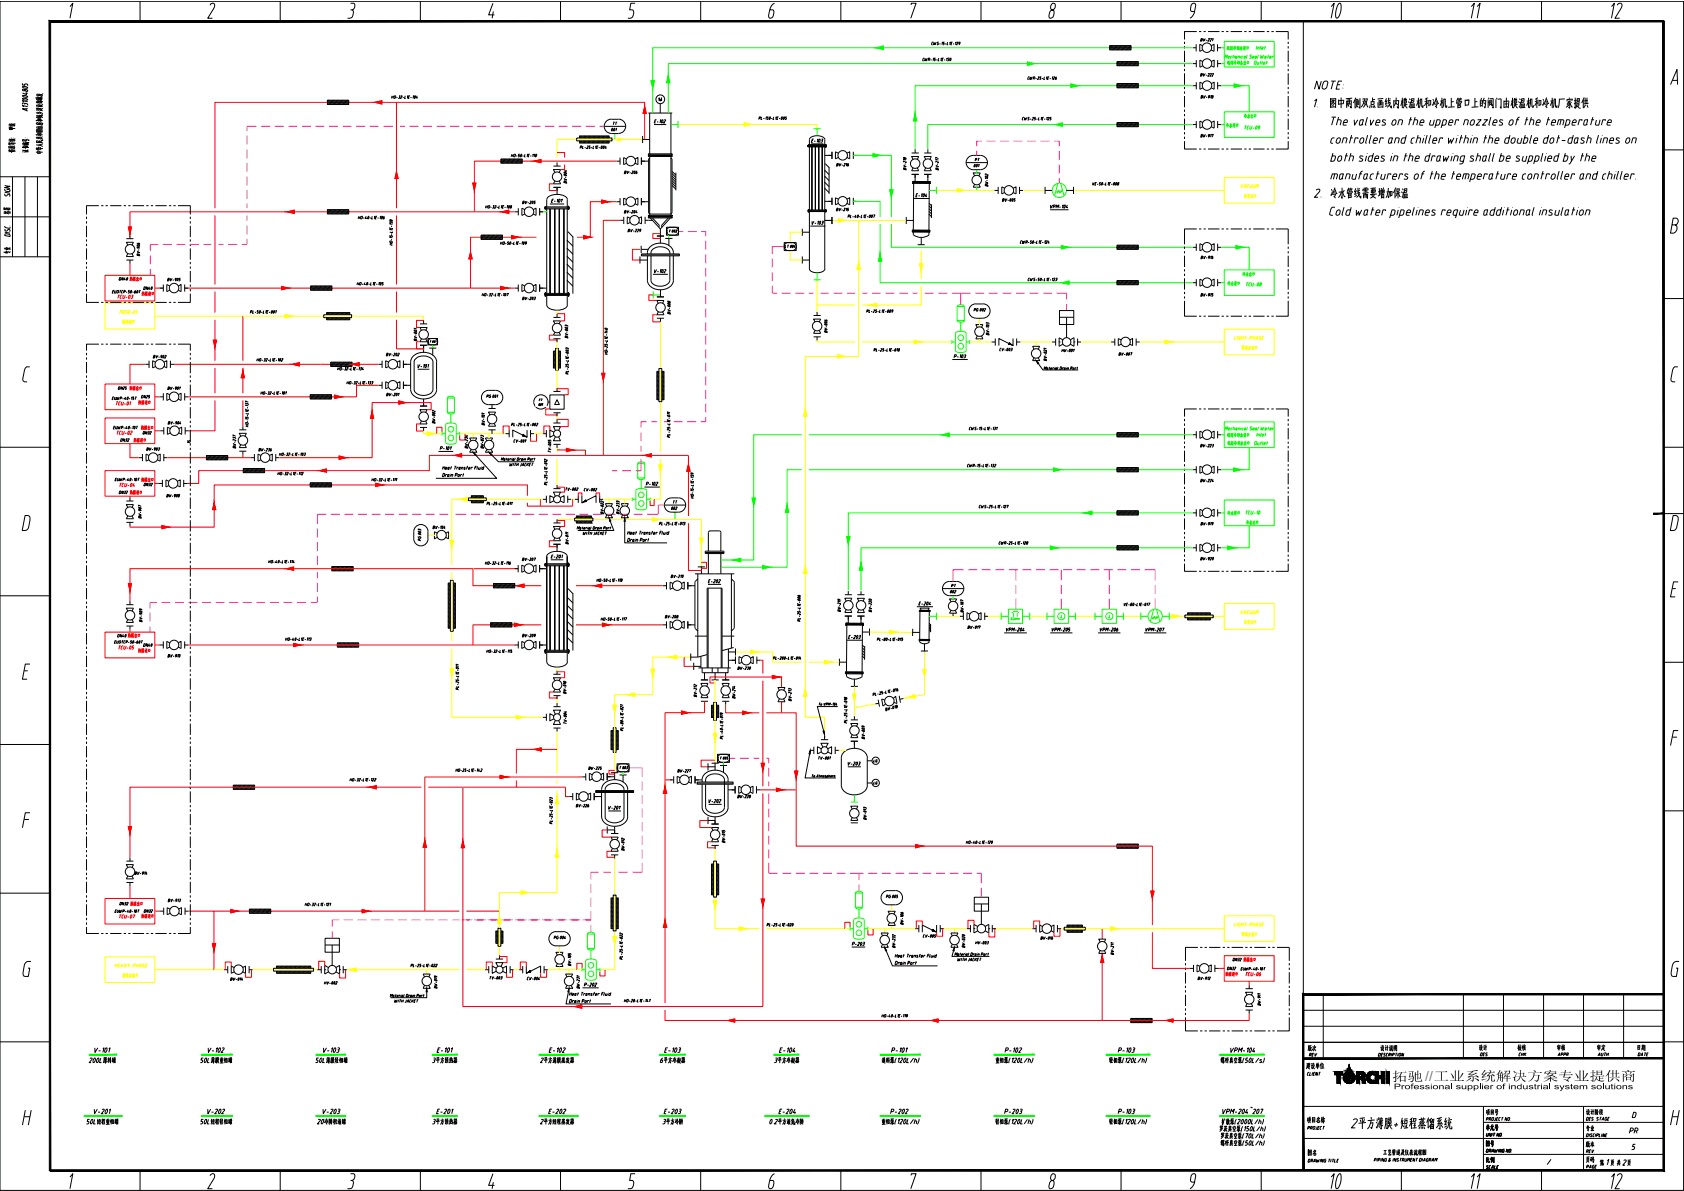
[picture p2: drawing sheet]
<svg xmlns="http://www.w3.org/2000/svg" width="594mm" height="420mm" viewBox="0 0 594 420" stroke-linecap="round" stroke-linejoin="round" font-family="sans-serif">
<defs><g id="words">
<text font-size="7.9" x="475.5" y="399.7">2平方薄膜+短程蒸馏系统</text>
<g font-size="7.5">
<text x="573.3" y="7.8" transform="rotate(-90 573.3 7.8)">12</text>
<text x="573.3" y="420.5" transform="rotate(-90 573.3 420.5)">12</text>
</g>
<g font-size="7.1">
<text x="474.1" y="7.8" transform="rotate(-90 474.1 7.8)">10</text>
<text x="474.1" y="420.5" transform="rotate(-90 474.1 420.5)">10</text>
</g>
<g font-size="6.6">
<text x="523.2" y="7.8" transform="rotate(-90 523.2 7.8)">11</text>
<text x="523.2" y="420.5" transform="rotate(-90 523.2 420.5)">11</text>
</g>
<g font-size="5.7">
<text x="0" y="76.9">签署</text>
<text x="459.7" y="378.5">建设单位</text>
<text x="459.7" y="397.6">项目名称</text>
</g>
<g font-size="5.3">
<text x="0" y="90.7">专业</text>
<text x="520.7" y="371.8">设计</text>
<text x="534.1" y="371.8">校核</text>
<text x="548.2" y="371.8">审核</text>
<text x="562.3" y="371.8">审定</text>
<text x="576.4" y="371.8">日期</text>
<text x="460.4" y="372.2">版次</text>
<text x="522.8" y="394.8">项目号</text>
<text x="558.4" y="394.8">设计阶段</text>
<text x="232.5" y="397.9">3平方冷阱</text>
<text x="522.8" y="400">单元号</text>
<text x="558.4" y="400.4">专业</text>
<text x="573.6" y="401.1">PR</text>
<text x="523.2" y="405.7">图号</text>
<text x="558.4" y="406">版本</text>
<text x="460.4" y="408.9">图名</text>
<text x="523.2" y="411.3">比例</text>
<text x="558.4" y="411.3">页码</text>
</g>
<text font-size="4.9" fill="#2776bb" x="502.8" y="381.4">//</text>
<g font-size="4.6">
<text x="491" y="381.4">拓驰</text>
<text x="505.8" y="381.2">工业系统解决方案专业提供商</text>
</g>
<g font-size="4.4" fill="#0f0">
<text x="431.8" y="102">冷水进口</text>
<text x="438.5" y="186.3">冷水出口</text>
</g>
<g font-size="4.4">
<text x="48.7" y="105.5">热媒进口</text>
<text x="47.6" y="143.9">热媒进口</text>
<text x="48.7" y="152.8">热媒出口</text>
<text x="43.7" y="226.1">热媒出口</text>
<text x="47.6" y="231.4">热媒进口</text>
<text x="44.8" y="320.7">热媒出口</text>
<text x="72" y="394.1">V-202</text>
<text x="152.8" y="394.1">E-201</text>
<text x="192.3" y="394.1">E-202</text>
<text x="233.2" y="394.1">E-203</text>
<text x="273.4" y="394.1">E-204</text>
<text x="312.9" y="394.1">P-202</text>
<text x="353.1" y="394.1">P-203</text>
</g>
<text font-size="4.4" fill="#ff0" x="42" y="115.4">物料进口</text>
<text font-size="4.4" fill="#f00" x="437.4" y="340.4">热媒出口</text>
<g font-size="4">
<text x="342.9" y="58.2">PT</text>
<text x="192.3" y="142.9" transform="rotate(-90 192.3 142.9)">FT</text>
<text x="236.4" y="178.9">TT</text>
<text x="334.4" y="208.5">PT</text>
<text x="306.9" y="270.2">LG</text>
<text x="306.9" y="278">LG</text>
<text x="576.4" y="373.6">DATE</text>
</g>
<g font-size="3.5">
<text x="215.2" y="45.2">TT</text>
<text x="64.9" y="157.3">15</text>
<text x="40.6" y="175.3">DN32</text>
<text x="433.6" y="340.1">DN32</text>
</g>
<text font-size="3.5" fill="#f00" x="49.4" y="172.5">DN32</text>
<text font-size="3" x="491.7" y="384.3">Professional supplier of industrial system solutions</text>
</g></defs>
<g fill="none" stroke="#000" stroke-width=".35">
<path d="M228.7 39.9h8.5M229.2 39.9v14.4M232.5 35.6v-1.1l.5 1.1 .4-1.1v1.1M232.9 36.6v3.3M236.7 39.9v14.4M228.7 54.3h8.5v.4h-8.5zM228.7 54.9h8.5v.3h-8.5zM228.9 54.1v1.2M229.1 54.8h7.7h-7.7M229.1 54.7v.2M229.1 54.8h.1M229.2 55.2v20.3h7.5l.4-.4v-19l-.4-.4"/>
<path d="M229.2 55.7l-.4 .4v19l.4 .4v.5M236.7 55.2v20.8M236.8 54.8h.1M236.8 54.7v.2M237 54.1v1.2M285 51.2h6.5v.5h-6.5zM285 51.5h6.5M285.2 51.1v.7M285.5 49.3v1.9M285.5 51.7v22.4M285.5 49.2a3.4 3.4 0 0 1 4.7-.9l.8 1M286.4 51.7v22.4"/>
<path d="M287.7 51.7v22.4M288.8 51.7v22.4M290.1 51.7v22.4M290.9 60l1.6 1.6M291 49.3v1.9M291 51.7v22.4M291.1 57.7l1.4 1.4M291.3 50.9v1.1M292.5 58.9v9.5M192.2 73h8.6v.7h-8.6zM192.2 73.4h8.6M192.4 72.9v.9"/>
<path d="M194.1 73.7v29.8M195.7 73.7v29.8M197.3 73.7v29.8M198.9 73.7v29.8M200.6 72.6v1.4M228.7 76h8.5v.4h-8.5v-.4h.5M228.7 76.5h8.5v.4h-8.5zM228.9 75.9v1.1M229.1 76.4v.1M229.1 76.5h7.7M229.1 76.5h.1M229.4 76.9l3.6 3.9 3.5-3.9"/>
<path d="M230.2 76.9l2.4 2.6M235.8 76.9l-2.5 2.6M236.7 76h.5h-.5M236.8 76.5h.1M236.8 76.4v.1M237 75.9v1.1M237.1 64.6l1.3 1.3M237.1 65.4l1.3 1.3M237.1 63.8l1.3 1.3M237.1 62.9l1.3 1.4M237.1 62.1l1.3 1.3M237.1 61.3l1.3 1.3"/>
<path d="M237.1 60.5l1.3 1.3M238.4 60.9v6.2M285 74.4h6.5v.2h-6.5zM285 74.1h6.5M285.2 73.8v1.1M285.5 74.6v20.3M290.9 66.3l1.6 1.6M290.9 64.2l1.6 1.6M290.9 62.1l1.6 1.6M291 74.6v20.3M291.3 73.8v1.1M200 96l2.1 2.1"/>
<path d="M200 98.8l2.1 2.2M200 93.2l2.1 2.1M200 90.4l2.1 2.1M200 87.5l2.1 2.2M200 84.7l2.1 2.1M200.3 81.7l1.8 1.8M202.1 83.3v20.3M226.3 89.6h13.3v.7h-13.3zM226.3 89.9h13.3M228.4 90.3v8.6a4.5 4.5 0 0 0 6.3 3.1 3.6 3.6 0 0 0 2.9-3.2M229.7 89.6a2.84 2.84 0 0 1 3.6-2.5 2.63 2.63 0 0 1 3 2.5M229.7 90.3v8.6a3.7 3.7 0 0 0 5.5 1.5l.8-.7 .3-.7v-8.7"/>
<path d="M237.5 89.2v.4M237.5 90.3v8.5M237.6 89.2a4.6 4.6 0 0 0-6.3-3.2 3.5 3.5 0 0 0-2.9 3.6M285.5 94.8a3.4 3.4 0 0 0 4.7 1l.8-1M192.2 103.5h8.6v.7h-8.6zM192.2 103.9h8.6M192.4 103.2v1.4M192.9 103.5v-33.1a3.8 3.8 0 0 1 4.5-1.8l1.4 .4a1.78 1.78 0 0 1 1.4 1.4l-.1 33.1M192.9 104.2v3.5M192.9 107.6a3.8 3.8 0 0 0 4.5 1.8l1.4-.4a1.78 1.78 0 0 0 1.4-1.4M200.1 104.2v3.5M200.6 103.2v1.4"/>
<path d="M144.9 127.7v9.7a4.5 4.5 0 0 0 6.2 3.1 3.6 3.6 0 0 0 3-3.1M144.9 127.7a4.5 4.5 0 0 1 6.2-3.2 3.6 3.6 0 0 1 3 3.2M146.4 126.8a3.9 3.9 0 0 1 6.3 .7v9.9a3.7 3.7 0 0 1-5.5 1.5l-.8-.6-.3-.7v-10.1zM154 127.7v9.7M192.2 198.9h8.6v.7h-8.6zM192.2 199.3h8.6M192.4 198.8v.9M194.1 199.6v29.8M195.7 199.6v29.8M197.3 199.6v29.8M198.9 199.6v29.8M200.6 198.5v1.4"/>
<path d="M200 219.1l2.1 2.1M200 216.3l2.1 2.1M200 213.4l2.1 2.2M200 210.6l2.1 2.1M200.3 207.6l1.8 1.8M202.1 209.2v20.3M192.2 229.4h8.6v.7h-8.6zM192.2 229.8h8.6M192.4 229.1v1.4M192.9 229.4v-33.1a3.8 3.8 0 0 1 4.2-1.8 2.9 2.9 0 0 1 3 1.8v33.1M192.9 230.1v3.4a3.8 3.8 0 0 0 4.5 1.8l1.4-.4a1.78 1.78 0 0 0 1.4-1.4l-.1-3.4M200 221.9l2.1 2.1"/>
<path d="M200 224.7l2.1 2.2M200.6 229.1v1.4M210.1 278.9h13.4v.7h-13.4zM210.1 279.2h13.4M212.2 278.5v.4M212.2 279.6v8.6M212.3 278.4a4.5 4.5 0 0 1 6.2-3.1 3.6 3.6 0 0 1 2.9 3.1M213.5 278.9a3.1 3.1 0 0 1 4.3-2.4l1 .3 .9 .7 .3 .5 .1 .9M213.5 279.6v8.6M220.1 279.6v8.6a3.7 3.7 0 0 1-5.6 1.5l-.8-.9-.2-.6M221.4 278.5v.4M221.4 279.6v8.6"/>
<path d="M245.9 275.9h12.7v.7h-12.7zM245.9 276.3h12.7M247.7 276.6v8.3M248.9 275.9v-.8a3.7 3.7 0 0 1 5.6-1.5l.6 .5 .5 .9v9.8a3.6 3.6 0 0 1-5.3 1.7l-1.1-.8-.3-.9M248.9 276.6v8.3M256.8 275.1v.8M256.8 276.6v8.2M256.9 275.1a4.6 4.6 0 0 0-6.3-3.2 3.6 3.6 0 0 0-2.9 4M296.8 267.4v9.7M296.8 267.4a4.5 4.5 0 0 1 6.3-3.2 3.6 3.6 0 0 1 2.9 3.2l-.1 9.7M306 277a4.6 4.6 0 0 1-6.3 3.2 3.5 3.5 0 0 1-2.9-3.2M221.4 288.1a4.6 4.6 0 0 1-6.2 3.2 3.5 3.5 0 0 1-2.9-3.2"/>
<path d="M256.9 284.8a4.6 4.6 0 0 1-6.3 3.1 3.5 3.5 0 0 1-2.9-3.1"/>
<circle cx="232.9" cy="35" r="1.55"/>
</g>
<g fill="none" stroke="#000" stroke-width=".35">
<path d="M329.3 14.9l-.5 .2-.2 .6 .4 .1M329.4 14.9v.9l.4-.6v.6l.5-.9M331.2 14.9l-.6 .2 .4 .6h-.5M331.4 15.5h.4M332.3 15.1l.2-.2-.2 .9M333.2 14.9h-.4l-.1 .4h.4l-.1 .4-.4 .1M333.4 15.5h.4M334.3 14.9l-.2 .9h.4M335 15.1l.3-.2-.3 .9M335.5 15.3h.3M336 14.9h-.4l-.2 .9h.3M336.2 15.5h.4"/>
<path d="M337.1 15.1l.2-.2-.2 .9M337.6 15l.4-.1-.6 .9h.4M338.6 15.4l-.4-.1 .2-.4h.3v.2l-.5 .7M138.2 34.2h.6M138.3 33.8l-.2 .9M138.9 33.8l-.3 .9M139.2 33.8l.4 .2-.2 .6-.3 .1zM139.8 34.4h.5M140.8 34.2l.2 .1v.3l-.5 .1M140.8 33.8l.3 .1-.2 .3M141.4 33.9l.5-.1-.7 .9h.4M142.1 34.4h.4"/>
<path d="M143 33.8l-.3 .9h.4M143.7 34l.2-.2-.2 .9M144.1 34.2h.3M144.7 33.8h-.5l-.2 .9h.4M144.8 34.4h.4M145.7 34l.3-.2-.3 .9M146.2 34l.1-.1a.35 .35 0 0 1 .2 .4 .35 .35 0 0 1-.4 .2zM147.2 33.8l-.4 .7h.5M147.2 34.3l-.1 .4M326.1 20.5l-.5 .2-.1 .7 .4 .1M326.3 20.5v1l.3-.7 .1 .7 .5-1M327.5 21l.5-.1v-.3l-.4-.1-.2 1"/>
<path d="M327.7 21l.2 .5M328.3 21.1h.4M329.1 20.7l.3-.2-.3 1M330.1 20.5h-.4l-.1 .4 .3 .1v.3l-.5 .2M330.3 21.1h.4M331.2 20.5l-.3 1h.4M331.9 20.7l.2-.2-.2 1M332.4 20.9h.3M332.9 20.5h-.4l-.3 1h.4M333 21.1h.4M333.9 20.7l.3-.2-.3 1M334.5 20.9l.2 .4-.5 .2"/>
<path d="M334.5 20.5l.4 .1-.3 .3M335.3 20.6l.1-.1 .1 .4-.3 .6zM363.2 27.1h-.4l-.3 .8 .4 .1M363.4 27.1l-.1 .9 .4-.6v.6l.5-.9M364.5 27.6l.5-.1v-.4h-.4l-.2 .9M364.8 27.6l.1 .4M365.3 27.7h.4M366.2 27.2l.4-.1-.6 .9h.4M367.4 27.1h-.5v.4l.3 .1v.3l-.5 .1M367.5 27.7h.5M368.5 27.1l-.3 .9h.4M369.1 27.3l.3-.2-.3 .9"/>
<path d="M369.6 27.5h.4M370.2 27.1h-.5l-.2 .9h.4M370.3 27.7h.4M371.2 27.3l.2-.2-.2 .9M371.7 27.2h.4l-.6 .8h.4M372.7 27.1l-.5 .8 .3 .1 .2-.4-.3-.1M180.5 54.8h.5M180.6 54.4l-.3 .9M181.1 54.4l-.3 .9M181.4 54.5l.5 .1-.4 .7-.3-.1zM182.1 55h.4M183.4 54.4h-.4l-.1 .4 .4 .2-.6 .3"/>
<path d="M183.9 54.4l.1 .6-.4 .3zM184.3 55h.4M185.2 54.4l-.2 .9h.4M185.9 54.6l.3-.2-.3 .9M186.4 54.8h.3M186.9 54.4h-.4l-.3 .9h.4M187 55h.5M187.9 54.6l.3-.2-.3 .9M188.5 54.6l.2-.2-.2 .9M189.1 54.5a.35 .35 0 0 1 .2 .4 .35 .35 0 0 1-.5 .3zM204.7 52l.6-.4-.4-.1-.3 .9M205.7 51.5l-.3 .9h.4"/>
<path d="M206.2 52.1h.5M207.1 51.6h.5l-.7 .8h.4M208.3 51.5h-.4l-.1 .4h.3v.5h-.5M208.4 52.1h.5M209.4 51.5l-.3 .9h.4M210.1 51.7l.3-.2-.3 .9M210.6 51.9h.3M211.1 51.5h-.4l-.3 .9h.4M211.2 52.1h.4M212.2 51.6l.2-.1v.6l-.4 .3zM212.9 51.6a.35 .35 0 0 1 .3 .4 .35 .35 0 0 1-.5 .2zM213.8 51.5l-.4 .7h.6"/>
<path d="M213.8 52l-.1 .4M230.7 43.9h4.3M231 42.8h.4M231.6 42.2h-.5l-.3 1.2h.5M231.8 43h.4M232.8 42.5l.3-.3-.3 1.2M233.5 42.5l.1-.2a.6 .6 0 0 1 .2 .6 .6 .6 0 0 1-.5 .4zM234.3 42.4l.5-.1-.7 1.1h.5M267.8 41.7h.3l.2-.4-.4-.1-.3 1M268.7 41.2l-.3 1h.5M269.3 41.8h.4M270.2 41.4l.2-.2-.2 1"/>
<path d="M271.1 41.2h-.4l-.1 .4 .4 .1-.1 .3-.4 .2M271.5 41.3h.3v.4l-.4 .5zM272 41.8h.5M273 41.2l-.3 1h.4M273.6 41.4l.3-.2-.3 1M274.1 41.6h.3M274.7 41.2h-.5l-.2 1h.4M274.8 41.8h.4M275.8 41.3h.2v.4l-.4 .5zM276.5 41.3l.3 .3-.4 .6zM277.5 41.2h-.3l-.1 .4 .3 .1v.3l-.5 .2M286.1 50.8h4.4"/>
<path d="M286.4 49.6h.4M287.1 49.1h-.5l-.4 1.1h.5M287.2 49.8h.5M288.3 49.3l.3-.2-.3 1.1M289 49.1h.1a.57 .57 0 0 1 .2 .6 .57 .57 0 0 1-.5 .4zM289.8 49.6h.3v.4l-.6 .2M289.8 49.1l.5 .1-.3 .4M361.2 41.4l-.4 .1-.2 .7 .4 .1M361.4 41.4v.9l.3-.6 .1 .6 .5-.9M363.2 41.4l-.5 .1 .4 .6-.6 .1M363.4 42h.4M364.3 41.5h.4l-.6 .8h.4"/>
<path d="M365.4 41.4h-.4l-.1 .4 .4 .1v.3l-.6 .1M365.6 42h.4M366.5 41.4l-.2 .9h.4M367.2 41.6l.3-.2-.3 .9M367.7 41.8h.3M368.2 41.4h-.4l-.3 .9h.5M368.3 42h.5M369.2 41.6l.3-.2-.3 .9M369.7 41.5l.5-.1-.6 .9h.4M370.9 41.4h-.4l-.1 .4 .4 .2-.6 .3M126.5 76.7h.5M126.6 76.3l-.3 1"/>
<path d="M127.1 76.3l-.2 1M127.4 76.4l.5 .1-.4 .8-.3-.2zM128.1 76.9h.4M129.2 76.3l-.4 .7h.5M129.2 76.8l-.1 .5M129.9 76.4l.2-.1 .1 .3-.4 .7zM130.4 76.9h.5M131.3 76.3l-.2 1h.4M132 76.5l.3-.2-.3 1M132.5 76.7h.3M133 76.3h-.4l-.3 1h.5M133.2 76.9h.4"/>
<path d="M134.1 76.5l.2-.2-.2 1M134.7 76.4l.2-.1 .1 .3-.5 .7zM135.6 76.3l-.4 .4v.6l.4-.4-.3-.2M137.5 77.6l.2 .3 .6-.3 .1 .5-.6-.6zM137.7 79.2l-.2-.3 .9 .3M137.9 78.6l.2-.3 .3 .6M137.9 78.5l-.3-.3-.1 .4M138.1 79.6v.5M171.4 72.9h.5M171.5 72.5l-.3 .9M172 72.5l-.3 .9M172.3 72.6l.5 .1-.3 .7-.4-.1z"/>
<path d="M173 73.2h.4M173.9 72.9l.3 .1-.1 .3-.4 .1M173.9 72.5l.4 .1-.3 .3M174.6 72.6l.4 .1-.6 .7h.4M175.2 73.2h.4M176.1 72.5l-.2 .9h.4M176.8 72.7l.3-.2-.3 .9M177.3 72.9h.3M177.8 72.5h-.4l-.2 .9h.4M178 73.2h.4M178.9 72.7l.2-.2-.2 .9M179.5 72.6l.2 .5-.4 .3z"/>
<path d="M180.2 72.6l-.1 .3 .3 .3-.4 .2v-.3l.5-.4zM194 72h5M194.7 70.7h.4M195.3 70.3h-.5l-.3 1.1h.5M195.5 71h.5M196.6 70.5l.2-.2-.2 1.1M197.3 70.4l.1-.1a.6 .6 0 0 1 .1 .6 .6 .6 0 0 1-.5 .4zM198 70.5l.4-.2-.4 1.1M285.9 79.8h5.3M286.5 78v1.2l.7-1.2M287.4 78.8h.5M288.5 78.3l.3-.3-.3 1.2"/>
<path d="M289.3 78.1h.2v.5l-.4 .6-.2-.4zM290 78.5l.3 .2-.1 .3-.5 .2M290 78l.5 .1-.3 .4M299.2 76.4l.4-.1 .2-.4-.5-.1-.2 1M300.2 75.8l-.3 1h.4M300.7 76.5h.5M301.9 75.8l-.4 .8h.5M301.9 76.4l-.1 .4M302.6 75.9l.2-.1 .1 .4-.5 .6zM303.1 76.5h.4M304 75.8l-.3 1h.5M304.7 76l.3-.2-.3 1"/>
<path d="M305.2 76.2h.3M305.7 75.8h-.4l-.3 1h.4M305.8 76.5h.4M306.8 75.9l.2-.1 .1 .4-.4 .6zM307.6 75.9l.1-.1 .1 .4-.4 .6zM308.2 75.9l.5-.1-.5 1M322.4 70h5.4M323.2 68.8h.4M323.8 68.3h-.5l-.3 1.2h.6M324 69.1h.5M325.1 68.6l.3-.3-.3 1.2M325.8 68.4h.1a.56 .56 0 0 1 .2 .6 .56 .56 0 0 1-.5 .4z"/>
<path d="M326.9 68.3l-.5 .9h.6M326.9 69l-.1 .5M370.5 74h6.5M370.6 72.3l.1 1.1 .7-1.1M371.6 72.9h.4a.32 .32 0 0 0 .3-.2 .32 .32 0 0 0-.2-.4h-.4l-.2 1.1M372.5 73.4l.3-1.1 .2 .6 .5-.6-.3 1.1M373.7 73.1h.5M374.8 72.6l.3-.3-.3 1.1M375.5 72.4l.1-.1a.6 .6 0 0 1 .2 .7 .6 .6 0 0 1-.5 .4zM376.6 72.3l-.5 .9h.6M376.6 72.9l-.1 .5M385.5 64.4l.1 .9 .5-.9"/>
<path d="M386.4 64.8h.3M386.9 64.4h-.4l-.3 .9h.4M387 65h.4M388.3 64.4h-.4l-.1 .4 .4 .2-.5 .3M388.8 64.4l.2 .5-.4 .4-.1-.3zM389.3 65h.4M390.1 64.4l-.2 .9h.4M390.9 64.6l.2-.2-.2 .9M391.3 64.8h.4M391.9 64.4h-.4l-.3 .9h.4M392 65h.4M393 64.4l.2 .5-.3 .4z"/>
<path d="M393.7 64.5l.2-.1 .1 .3-.4 .6zM394.4 64.4l.2 .6-.3 .3v-.4l.5-.3zM126.2 99.7l-.3 .9M126.7 99.7l-.3 .9M127 99.8h.5l-.5 .8-.2-.2zM128.8 99.7l-.4 .7h.5M129.5 99.7l.3 .3-.4 .6-.2-.3zM130.9 99.7l-.3 .9h.5M131.6 99.9l.3-.2-.3 .9M132.6 99.7h-.4l-.3 .9h.4M133.6 99.9l.3-.2-.3 .9M134.2 99.8l.3-.1-.4 .9z"/>
<path d="M135.3 99.7h-.4l-.1 .4 .4 .2-.5 .3M137.5 85.1l.8 .1v.4l-.7-.1zM137.5 83v.4l.4 .1 .2-.4 .3 .5M137.5 80.2v.4l.9 .3v-.5M137.5 86.3l.9 .3M137.5 85.8l.9 .2M137.7 83.9l-.2-.2 .9 .2M137.7 81.2l-.2-.3 .9 .3M137.9 80.4v.3M137.9 85.9v.5M138.1 82.4v.4M138.1 84.4v.4"/>
<path d="M138.4 81.7v.4l-.9-.2M176.7 85.7h.5M176.7 85.3l-.2 .9M177.2 85.3l-.2 .9M177.6 85.4h.4l-.3 .8h-.3zM178.2 85.9h.4M179.5 85.3h-.3l-.2 .4 .4 .1-.1 .4h-.4M180 85.4a.36 .36 0 0 1 .2 .5 .36 .36 0 0 1-.5 .2zM180.5 85.9h.4M181.4 85.3l-.3 .9h.4M182.1 85.5l.2-.2-.2 .9M182.5 85.7h.4"/>
<path d="M183.1 85.3h-.4l-.3 .9h.4M183.2 85.9h.4M184.1 85.5l.3-.2-.3 .9M184.7 85.4a.35 .35 0 0 1 .2 .4 .35 .35 0 0 1-.4 .3zM185.7 85.9l-.4-.1 .1-.5h.4v.3l-.5 .6M230.3 96.8h5.3M230.9 95.1l.1 1.1 .7-1.1M231.9 95.8h.5M232.9 95.3l.4-.2-.4 1.1M233.7 95.2h.3v.4l-.5 .6-.1-.3zM234.4 95.3l.5-.1-.7 1h.5M360.6 84.9l-.5 .1-.2 .7 .4 .2"/>
<path d="M360.8 84.9l-.1 1 .4-.6v.6l.5-1M361.9 85.5l.4-.1 .1-.4-.4-.1-.2 1M362.2 85.5l.1 .4M362.7 85.6h.4M363.3 98.1l-.5 .1-.2 .7 .5 .2M363.5 98.1l-.1 1 .4-.7 .1 .7 .4-1M364 84.9h-.4l-.1 .4 .4 .1-.1 .3-.5 .2M364.4 85l.2-.1 .1 .5-.4 .5zM364.9 85.6h.4M365.2 98.2h-.5l.4 .6-.6 .2M365.4 98.8h.4M365.8 84.9l-.3 1h.5"/>
<path d="M366.5 85.1l.3-.2-.3 1M366.7 98.1h-.4l-.1 .5 .4 .2-.5 .3M367 85.3h.3M367.2 98.1l.2 .4-.4 .6-.1-.3zM367.5 84.9h-.4l-.2 1h.4M367.6 98.8h.4M367.7 85.6h.4M368.6 98.1l-.3 1h.4M368.6 85.1l.2-.2-.2 1M369.1 85.1l.4-.1-.6 .9h.4M369.3 98.3l.2-.2-.2 1M369.7 98.6h.3"/>
<path d="M370 84.9l-.3 .8h.5M370.1 85.5l-.1 .4M370.2 98.1h-.4l-.2 1h.4M370.4 98.8h.4M371.3 98.3l.2-.2-.2 1M371.8 98.3l.3-.2 .1 .2-.6 .8h.4M372.6 98.6h.2l-.1 .4-.4 .1M372.6 98.1l.4 .1-.3 .4M88.4 110.1h.4l.1-.5h-.4l-.2 .9M89.3 109.6l-.2 .9h.4M89.9 110.2h.4M91.2 109.6h-.4l-.1 .4 .4 .1-.1 .3-.4 .1"/>
<path d="M91.6 109.6h.2l.1 .3-.4 .6zM92.1 110.2h.4M93 109.6l-.2 .9h.4M93.7 109.8l.3-.2-.3 .9M94.2 110h.3M94.7 109.6h-.4l-.2 .9h.4M94.9 110.2h.4M95.8 109.6h.3v.3l-.4 .6zM96.6 109.6h.2l.1 .3-.4 .6zM97.2 109.8l.3-.2-.3 .9M126.1 100.1h.5M127.7 100.3h.4"/>
<path d="M128.8 100.2l-.1 .4M130 100.3h.4M132.1 100.1h.3M132.7 100.3h.4M170.2 103.9h.5M170.3 103.5l-.3 .9M170.8 103.5l-.3 .9M171.1 103.6h.4l-.3 .8-.3-.1zM171.7 104.1h.5M172.7 103.9l.2 .1-.1 .4h-.4M172.7 103.5h.4l-.3 .4M173.4 103.6h.4l-.6 .8h.4"/>
<path d="M174 104.1h.4M174.9 103.5l-.3 .9h.4M175.6 103.7l.3-.2-.3 .9M176.1 103.9h.3M176.6 103.5h-.4l-.3 .9h.5M176.7 104.1h.5M177.6 103.7l.3-.2-.3 .9M178.3 103.5l.2 .3-.4 .6-.1-.3zM178.9 103.6l.5-.1-.5 .9M213.4 118.5v.4l.9 .3v-.5M213.4 115.8l.7 .1 .2 .3h-.6zM213.6 119.5l-.2-.2 .9 .2"/>
<path d="M213.6 117.5l-.2-.3 .9 .3M213.8 118.7v.3M213.9 116.7l.4 .1M214 117.9v.5M214.1 116.6v.5l-.7-.4M305.8 109.8l.5-.1v-.4h-.4l-.2 .9M306.7 109.3l-.2 .9h.4M307.3 109.9h.4M308.2 109.4l.4-.1-.6 .9h.4M309.4 109.3h-.5v.4l.3 .2-.5 .3M309.5 109.9h.5M310.5 109.3l-.3 .9h.4"/>
<path d="M311.1 109.5l.3-.2-.3 .9M311.6 109.7h.4M312.2 109.3h-.5l-.2 .9h.4M312.3 109.9h.4M313.3 109.4a.35 .35 0 0 1 .2 .4 .35 .35 0 0 1-.4 .3zM314 109.4l.2-.1v.6l-.4 .3zM315 109.8h-.4l.1-.5 .3 .2-.5 .7M90.7 126.9h.5M90.8 126.5l-.2 .9M91.4 126.5l-.3 .9M91.7 126.5l.4 .2-.4 .7-.3-.3zM92.1 138.6h.5"/>
<path d="M92.2 138.2l-.3 .9M92.3 127.1h.4M92.7 138.2l-.2 .9M93 138.3h.5l-.3 .8h-.4zM93.2 126.9l.3 .1-.1 .3-.4 .1M93.2 126.5h.4l-.3 .4M93.7 138.8h.4M93.9 126.6h.5l-.7 .8h.4M94.5 127.1h.5M94.6 138.6l.2 .4-.4 .1M94.6 138.2l.4 .1-.3 .3M95.3 138.3l.4-.1-.6 .9h.4"/>
<path d="M95.5 126.5l-.3 .9h.4M95.9 138.8h.5M96.1 126.7l.3-.2-.3 .9M96.6 126.9h.3M96.8 138.2l-.2 .9h.4M97.2 126.5h-.5l-.2 .9h.4M97.3 127.1h.4M97.5 138.4l.3-.2-.3 .9M98 138.6h.3M98.2 126.7l.2-.2-.2 .9M98.5 138.2h-.4l-.3 .9h.5M98.7 138.8h.4"/>
<path d="M98.8 126.5l.3 .3-.4 .6-.1-.3zM99.4 126.6l.4-.1-.6 .9h.4M99.6 138.4l.2-.2-.2 .9M100.2 138.3a.35 .35 0 0 1 .2 .4 .35 .35 0 0 1-.5 .2zM100.8 138.4l.2-.2-.2 .9M119.2 130h.5M119.3 129.6l-.3 1M119.8 129.6l-.3 1M120.1 129.7l.5 .1-.3 .8-.4-.1zM120.8 130.3h.4M121.7 130l.3 .1-.1 .3-.5 .2M121.7 129.6l.4 .1-.3 .3"/>
<path d="M122.4 129.8l.4-.1-.6 .9h.4M122.5 135h.5M122.6 134.6l-.3 .9M123 130.3h.4M123.1 134.6l-.2 .9M123.4 134.7h.5l-.5 .8-.2-.2zM123.9 129.6l-.2 1h.4M124.1 135.2h.4M124.6 129.8l.3-.2-.3 1M125 135h.2v.3l-.5 .2M125 134.6h.3l-.2 .4M125.1 130h.3"/>
<path d="M125.6 129.6h-.4l-.3 1h.4M125.7 134.7h.4l-.6 .8h.4M125.7 130.3h.5M126.3 135.2h.4M126.6 129.8l.3-.2-.3 1M127.2 130l.3 .1-.1 .3-.5 .2M127.2 129.6l.4 .1-.3 .3M127.2 134.6l-.2 .9h.3M127.9 134.8l.3-.2-.3 .9M128.1 129.6l-.4 .7h.6M128.1 130.1v.5M128.4 135h.3"/>
<path d="M128.9 134.6h-.4l-.3 .9h.5M129 135.2h.5M129.9 134.8l.3-.2-.3 .9M130.5 135h.2v.3l-.5 .2M130.5 134.6h.4l-.3 .4M131.2 135h.2v.3l-.5 .2M131.2 134.6l.4 .1-.3 .3M147.4 130.3h4.1M147.4 128.6l.1 1.1 .7-1.1M148.4 129.3h.5M149.4 128.8l.4-.2-.4 1.1M150.2 128.7v-.1a.61 .61 0 0 1 .3 .6 .61 .61 0 0 1-.4 .5l-.2-.4z"/>
<path d="M151 128.8l.3-.2-.3 1.1M199.6 128.4v.3l.4 .2 .1-.4h.3l.1 .5M199.6 125.6v.4l.9 .2v-.4M199.6 124.2h.6l.3 .4h-.5zM199.6 123.4l.6 .1 .3 .4-.7-.1zM199.8 126.5l-.2-.2 .9 .2M200 123.1l.2-.3 .3 .1v.4M200 122.9l-.3-.3-.1 .5M200 125.8v.3M200.2 131.9l-.5-.6-.1 .5 .9 .2M200.2 125v.4M200.2 127.8v.4"/>
<path d="M200.2 130v.4M200.5 130.8v.4l-.9-.2M200.5 129.3v.4l-.8-.6v.4M200.5 127.1v.4l-.9-.2M213.4 121.3v.4l.4 .1 .2-.4 .3 .6M213.4 124.8l.9 .3M213.4 124.3l.9 .3M213.4 123.6l.8 .1 .1 .4h-.7zM213.8 124.4v.5M214 120.7v.4M214 122.9v.5M214.3 122.3v.3l-.9-.6 .1 .5"/>
<path d="M214.3 120.1v.4l-.9-.3M308.4 123.5l.4-.1 .1-.3-.5-.1-.2 .9M309.3 123l-.3 .9h.5M309.9 123.6h.4M310.8 123.1h.4l-.6 .8h.4M311.9 123h-.4l-.1 .4 .4 .2-.5 .3M312.1 123.6h.4M313 123l-.2 .9h.4M313.7 123.2l.3-.2-.3 .9M314.2 123.4h.3M314.7 123h-.4l-.3 .9h.5M314.8 123.6h.5"/>
<path d="M315.8 123.1l.3-.1v.6l-.5 .3zM316.4 123.2l.3-.2-.3 .9M317.1 123.1a.35 .35 0 0 1 .2 .4 .35 .35 0 0 1-.4 .2zM336 126.8h5.4M336.7 125.8h.4a.32 .32 0 0 0 .3-.3 .32 .32 0 0 0-.3-.4h-.3l-.3 1.1M337.7 125.9h.5M338.7 125.4l.3-.3-.3 1.1M339.5 125.2a.6 .6 0 0 1 .2 .6 .6 .6 0 0 1-.5 .4zM340.2 125.6l.4 .2-.2 .4h-.5M340.2 125.1l.5 .1-.3 .4M82.2 156.4l.9 .6-.9 .1M82.3 153.9l-.1-.5 .9 .5"/>
<path d="M82.6 157.7l.3-.2 .2 .6-.9-.2v-.4h.3l.1 .4M82.6 154.6l.4-.2 .1 .5M82.6 154.5l-.3-.3-.1 .4M82.8 155.8v.5M83.1 155.2v.4l-.8-.7v.5M86.7 147v.4l.4 .1v-.3h.3l.2 .5M86.7 144.2v.4l.9 .3v-.5M86.7 150.3l.9 .3M86.7 149.8l.9 .2M86.7 149.1h.7l.2 .5h-.7zM86.7 141.9v-.5l.9 .5M86.9 147.9l-.2-.2 .9 .2"/>
<path d="M86.9 145.2l-.2-.3 .9 .3M86.9 143.2l-.2-.3 .9 .3M87.1 142.6v-.2h.3l.2 .5M87.1 142.5l-.4-.3v.4M87.1 144.4v.3M87.1 149.9v.5M87.3 143.6v.5M87.3 146.4v.4M87.3 148.4v.4M87.6 145.8v.3l-.9-.2M98.8 159.8l-.3 .9M99.3 159.8l-.3 .9"/>
<path d="M99.5 159.9h.5l-.3 .8h-.3zM101.2 159.8l.4 .1-.3 .3M101.9 159.9h.4l-.7 .8h.5M103.4 159.8l-.3 .9h.4M105.1 159.8h-.5l-.2 .9h.4M106.7 159.9h.3v.4l-.4 .4zM107.4 159.8l.4 .1-.3 .3M154.7 159.3h5.2M155.4 158.2h.3a.32 .32 0 0 0 .4-.3 .32 .32 0 0 0-.3-.3h-.3l-.3 1.1M156.3 158.3h.5M157.4 157.8l.3-.2-.3 1.1M158.2 157.6a.58 .58 0 0 1 .2 .6 .58 .58 0 0 1-.5 .4z"/>
<path d="M158.9 157.8l.3-.2-.3 1.1M180.5 149.8l.5-.1 .1-.3-.5-.1-.2 .9M181.4 149.3l-.2 .9h.4M182 149.9h.5M182.9 149.4h.4l-.6 .8h.4M184.1 149.3h-.4l-.1 .4 .3 .2-.5 .3M184.2 149.9h.5M185.2 149.3l-.3 .9h.4M185.9 149.5l.2-.2-.2 .9M186.4 149.7h.2M186.9 149.3h-.5l-.2 .9h.4M187 149.9h.4"/>
<path d="M188 149.3l.3 .3-.4 .6-.2-.3zM188.8 149.3l.2 .5-.4 .4zM189.4 149.4h.4l-.7 .8h.5M235.4 150.7v.3l.4 .1 .3-.3 .2 .5M235.4 147.9v.4l.9 .2v-.4M235.5 146.5h.5l.3 .4-.7-.1zM235.6 148.8l-.2-.2 .9 .2M235.6 146.1l-.2-.3 .9 .3M235.6 145.6l-.2-.3 .9 .3M235.8 148.1v.3M235.9 154.2v-.4l-.4-.1-.1 .4 .9 .2M236.1 147.3v.4"/>
<path d="M236.1 150v.5M236.1 152.3v.4M236.3 153.1v.4l-.9-.2M236.3 151.6v.4l-.8-.6v.4M236.3 149.4v.4l-.9-.2M342.5 150.7l-.4 .1-.2 .7 .4 .1M342.7 150.7v.9l.4-.6v.6l.5-.9M344.5 150.7l-.6 .2 .4 .6h-.5M344.7 151.3h.4M345.6 150.9l.2-.2-.2 .9M346.5 150.7h-.4l-.1 .4 .4 .2-.5 .3M346.7 151.3h.4"/>
<path d="M347.6 150.7l-.3 .9h.5M348.3 150.9l.3-.2-.3 .9M348.8 151.1h.3M349.3 150.7h-.4l-.3 .9h.4M349.5 151.3h.4M350.4 150.9l.2-.2-.2 .9M350.9 151.1l.2 .4-.5 .1M350.9 150.7l.4 .1-.3 .3M351.6 150.9l.2-.2-.2 .9M98.1 167h.5M98.2 166.6l-.3 1M98.6 160.2h.6"/>
<path d="M98.7 166.6l-.3 1M99 166.7h.4l-.3 .9-.3-.2zM99.7 167.2h.4M100.2 160.4h.5M100.6 167l.2 .1v.3l-.5 .2M100.6 166.6l.4 .1-.3 .3M101.2 160.2l.2 .4-.5 .1M101.3 166.8l.4-.1-.6 .9h.4M101.9 167.2h.4M102.5 160.4h.4M102.8 166.6l-.3 1h.5M103.5 166.8l.3-.2-.3 1"/>
<path d="M104 167h.3M104.1 160l.3-.2-.3 .9M104.5 166.6h-.4l-.3 1h.4M104.6 160.2h.3M104.6 167.2h.5M105.2 160.4h.4M105.5 166.8l.3-.2-.3 1M106 166.8l.3-.2-.3 1M106.1 160l.3-.2-.3 .9M106.6 166.8l.4-.1-.6 .9h.4M107.4 160.2l.2 .4-.5 .1M131.3 169.2h.5"/>
<path d="M131.4 168.8l-.3 .9M131.9 168.8l-.2 .9M132.2 168.9l.5 .1-.4 .7-.3-.2zM132.9 169.4h.4M133.8 169.2h.2v.3l-.5 .2M133.8 168.8l.4 .1-.3 .3M134.5 168.9h.4l-.6 .8h.4M135.1 169.4h.4M136 168.8l-.2 .9h.4M136.7 169l.3-.2-.3 .9M137.2 169.2h.3M137.7 168.8h-.4l-.3 .9h.5"/>
<path d="M137.8 169.4h.5M138.7 169l.3-.2-.3 .9M139.2 169l.3-.2-.3 .9M139.8 169l.2-.2-.2 .9M192.1 167.4v.4l.4 .1v-.3h.4l.1 .5M192.1 164.6v.5l.9 .2v-.4M192.1 163.3h.6l.3 .4h-.5zM192.3 165.6l-.2-.2 .9 .2M192.3 162.9l-.2-.3 .9 .3M192.5 164.8v.3M192.6 171l-.1-.5-.3-.1-.1 .5 .9 .2M192.7 164.1v.4"/>
<path d="M192.7 166.8v.5M192.7 169v.5M193 169.9v.4l-.9-.2M193 168.4v.4l-.8-.7v.5M193 166.2v.4l-.9-.3M193 162.1v.5l-.8-.7v.4M227.3 171.8h5.5M228 170.7h.4a.32 .32 0 0 0 .4-.2 .32 .32 0 0 0-.3-.4h-.3l-.3 1.1M229 170.9h.5M230.1 170.3l.3-.2-.3 1.1M230.9 170.1a.58 .58 0 0 1 .2 .7 .58 .58 0 0 1-.5 .4zM231.6 170.3l.5-.1-.7 1h.4"/>
<path d="M243.7 172.3v.4l.4 .1 .2-.4 .3 .5M243.7 169.5v.4l.9 .2v-.4M243.7 175.6l.9 .3M243.7 175l.9 .3M243.8 174.4l.7 .1 .1 .4-.7-.1zM243.9 173.2l-.2-.3 .9 .3M243.9 170.5l-.2-.3 .9 .3M243.9 168.4l-.2-.2 .9 .2M244.1 167.9l.4-.2 .1 .4M244.1 167.8l-.3-.3-.1 .4M244.1 169.7v.3M244.1 175.2v.5"/>
<path d="M244.2 166.9l-.1 .4-.3-.2 .1-.3 .7 .5M244.3 168.9v.4M244.3 171.7v.4M244.3 173.7v.4M244.6 171v.5l-.9-.3M341.9 163.8l-.4 .1-.3 .7 .4 .1M342.1 163.8v.9l.3-.6v.6l.5-.9M343.2 164.3l.5-.1 .1-.3-.5-.1-.2 .9M343.5 164.3l.1 .4M344 164.4h.4M344.9 164l.3-.2-.3 .9M345.9 163.8h-.5v.4l.3 .2-.5 .3"/>
<path d="M346 178.3l-.5 .2-.1 .6 .4 .1M346 164.4h.5M346.2 178.3v.9l.3-.6 .1 .6 .4-.9M347 163.8l-.3 .9h.4M347.6 164l.3-.2-.3 .9M347.9 178.3l-.5 .2 .4 .5-.5 .1M348.1 164.2h.3M348.1 178.9h.5M348.7 163.8h-.5l-.2 .9h.4M348.8 164.4h.4M349 178.4l.5-.1-.7 .9h.4M349.7 164l.2-.2-.2 .9"/>
<path d="M350.2 178.3h-.4l-.1 .4 .4 .2-.6 .3M350.2 164.2l.3 .1-.1 .3-.4 .1M350.2 163.8h.4l-.2 .4M350.4 178.9h.4M350.9 163.9l.3-.1 .1 .2-.6 .7h.5M351.3 178.3l-.3 .9h.5M352 178.5l.3-.2-.3 .9M352.5 178.7h.3M353 178.3h-.4l-.3 .9h.4M353.1 178.9h.5M354 178.5l.3-.2-.3 .9M354.5 178.4h.5l-.7 .8h.5"/>
<path d="M355.3 178.4l.4-.1-.4 .9M94.9 198.1h.5M95 197.7l-.3 .9M95.5 197.7l-.3 .9M95.8 197.8h.4l-.4 .8-.2-.1zM96.4 198.3h.5M97.6 197.7l-.4 .7h.5M97.6 198.2l-.1 .4M98.3 197.7l.3 .3-.4 .6-.2-.3zM98.8 198.3h.4M99.7 197.7l-.3 .9h.5M100.4 197.9l.3-.2-.3 .9"/>
<path d="M100.9 198.1h.3M101.4 197.7h-.4l-.3 .9h.4M101.5 198.3h.4M102.4 197.9l.3-.2-.3 .9M103 197.9l.2-.2-.2 .9M103.7 197.7l-.4 .7h.5M103.7 198.2l-.1 .4M171.3 198.6h.5M171.4 198.2l-.2 .9M171.9 198.2l-.2 .9M172.2 198.3h.5l-.4 .8h-.3zM172.9 198.8h.4"/>
<path d="M173.8 198.6l.2 .4-.5 .1M173.8 198.2l.4 .1-.3 .3M174.5 198.3l.4-.1-.6 .9h.4M175.1 198.8h.4M176 198.2l-.2 .9h.4M176.7 198.4l.3-.2-.3 .9M177.2 198.6h.3M177.7 198.2h-.4l-.3 .9h.5M177.8 198.8h.5M178.7 198.4l.3-.2-.3 .9M179.3 198.4l.2-.2-.2 .9M180.1 198.2l-.4 .3v.6l.4-.3-.4-.2"/>
<path d="M194.3 197.5h4.4M194.6 196.3h.3M195.2 195.8h-.5l-.3 1.1h.5M195.4 196.5h.5M196.4 195.9l.5 .1-.7 .9h.5M197.4 195.9l.3-.1v.5l-.4 .6-.2-.3zM198.2 196l.3-.2-.3 1.1M232.7 184.8l.6-.4-.5-.2-.3 1M233.6 184.2l-.3 1h.5M234.2 184.9h.4M235.1 184.4h.4l-.6 .8h.4M236.2 184.2h-.4l-.1 .5h.4v.3l-.5 .2"/>
<path d="M236.4 184.9h.4M237.3 184.2l-.2 1h.4M238 184.4l.3-.2-.3 1M238.5 184.7h.3M239 184.2h-.4l-.3 1h.5M239.1 184.9h.5M240.2 184.3h.2v.3l-.4 .6zM240.8 184.4l.2-.2-.2 1M241.3 184.7l.3 .3-.6 .2M241.3 184.2l.4 .2-.2 .3M353 191.1l-.4 .1-.2 .7 .4 .1M353.2 191.1v.9l.3-.6 .1 .6 .5-.9"/>
<path d="M354.4 191.6l.5-.1v-.4h-.4l-.3 .9M354.7 191.6l.1 .4M355.2 191.7h.4M356.1 191.2l.3-.1v.2l-.5 .7h.4M357.2 191.1h-.4l-.1 .4 .4 .2-.6 .3M357.4 191.7h.4M358.3 191.1l-.2 .9h.3M359 191.3l.3-.2-.3 .9M359.5 191.5h.3M360 191.1h-.4l-.3 .9h.4M360.1 191.7h.5M361 191.3l.3-.2-.3 .9"/>
<path d="M361.5 191.2l.4-.1-.6 .9h.4M362.3 191.1l.2 .6-.3 .3v-.4l.5-.3zM210.7 204.6h.5M210.7 204.2l-.2 1M211.2 204.2l-.2 1M211.6 204.3h.4l-.4 .9-.2-.1zM212.1 218.4h.5M212.2 204.9h.4M212.3 217.9l-.3 1M212.8 217.9l-.3 1M213.1 218l.4 .1-.3 .8-.3-.2zM213.5 204.2h-.4l-.1 .4 .4 .1v.3l-.5 .2"/>
<path d="M213.7 218.6h.5M214 204.3h.2v.4l-.4 .5zM214.5 204.9h.4M215.1 217.9h-.5l-.1 .5 .4 .2-.5 .3M215.3 204.2l-.2 1h.4M215.4 218.1l.2-.2 .1 .4-.4 .6zM215.9 218.6h.5M216.1 204.4l.2-.2-.2 1M216.5 204.6h.4M216.9 217.9l-.3 1h.4M217.1 204.2h-.4l-.3 1h.4M217.2 204.9h.4"/>
<path d="M217.6 218.1l.2-.2-.2 1M218.1 218.4h.3M218.1 204.4l.3-.2-.3 1M218.6 217.9h-.5l-.2 1h.4M218.6 204.4l.3-.2-.3 1M218.7 218.6h.4M219.1 204.3l.3 .6-.4 .3v-.4l.5-.4zM219.6 218.1l.2-.2-.2 1M220.1 218.1l.3-.2-.3 1M220.7 218l.4-.1-.5 1M249.8 206.2h4.6M250.1 205h.3"/>
<path d="M250.7 204.5h-.6l-.2 1.1h.5M250.8 205.2h.5M251.9 204.6h.5l-.8 1h.5M252.9 204.6v-.1a.62 .62 0 0 1 .3 .6 .62 .62 0 0 1-.4 .5l-.2-.4zM253.7 204.6h.5l-.8 1h.5M281.4 215.6v.3l.4 .2 .1-.4h.3l.1 .5M281.4 212.8v.4l.9 .2v-.4M281.4 210.7h.6l.3 .4-.7-.1zM281.4 209.9l.8 .6 .1-.3-.4-.2-.1 .4M281.4 211.4h.6l.3 .4h-.6zM281.6 213.7l-.2-.2 .9 .2M281.8 213v.3"/>
<path d="M281.9 219.1l-.2-.5h-.3v.4l.9 .2M282 212.2v.4M282 215v.4M282 217.2v.4M282.3 218v.4l-.9-.2M282.3 216.5v.4l-.7-.6-.1 .4M282.3 214.3v.4l-.9-.2M323.4 214h5.7M324.3 212.9h.4M324.9 212.3h-.5l-.3 1.1h.5M325.1 213.1h.5M326.1 212.5h.5l-.7 .9h.5"/>
<path d="M327.2 212.4h.2v.5l-.5 .5zM328.2 212.3l-.5 .9h.6M328.2 213l-.1 .4M396.6 212.8v.9l.6-.9M397.4 213.2h.3M397.9 212.8h-.4l-.2 .9h.4M398.1 213.4h.4M399 212.8l.2 .6-.3 .3v-.5l.5-.2zM399.8 212.8l.2 .4-.3 .5zM400.3 213.4h.4M401.2 212.8l-.3 .9h.5M401.9 213l.3-.2-.3 .9"/>
<path d="M402.4 213.2h.3M402.9 212.8h-.4l-.2 .9h.4M403.1 213.4h.4M404 212.9l.3-.1v.4l-.4 .5zM404.7 213l.2-.2-.2 .9M405.2 212.9l.5-.1-.5 .9M100.8 225.4h.5M100.9 225l-.2 1M101.4 225l-.2 1M101.7 225.1l.5 .1-.4 .8-.2-.1zM102.4 225.6h.4M103.5 225l-.4 .8h.6"/>
<path d="M103.5 225.6v.4M104.2 225.1h.3v.4l-.4 .5zM104.7 225.6h.5M105.7 225l-.3 1h.4M106.3 225.2l.3-.2-.3 1M106.8 225.4h.3M107.4 225h-.5l-.2 1h.4M107.5 225.6h.4M108.4 225.2l.2-.2-.2 1M108.9 225.2l.2-.2-.2 1M109.4 225.4l.3 .1-.1 .3-.4 .2M109.4 225l.4 .1-.2 .3"/>
<path d="M171.7 229.7h.6M171.9 229.3l-.3 .9M172.4 229.3l-.3 .9M172.6 229.4h.5l-.3 .8h-.3zM173.4 229.9h.4M174.3 229.7l.2 .4-.5 .1M174.3 229.3l.4 .1-.3 .3M175 229.4l.4-.1-.6 .9h.4M175.6 229.9h.4M176.5 229.3l-.3 .9h.5M177.2 229.5l.3-.2-.3 .9M177.7 229.7h.3"/>
<path d="M178.2 229.3h-.4l-.3 .9h.4M178.4 229.9h.3M179.2 229.5l.3-.2-.3 .9M179.7 229.5l.3-.2-.3 .9M180.7 229.3h-.4l-.1 .4h.3v.5h-.5M272.9 232.2l.4-.1 .1-.4h-.4l-.2 .9M273.8 231.7l-.2 .9h.4M274.4 232.3h.4M275.3 231.8l.4-.1-.6 .9h.4M276.1 231.8a.35 .35 0 0 1 .2 .4 .35 .35 0 0 1-.4 .3zM276.9 231.7l.2 .3-.5 .6zM277.3 232.3h.4"/>
<path d="M278.3 231.7l-.3 .9h.4M279 231.9l.2-.2-.2 .9M279.4 232.1h.3M280 231.7h-.5l-.2 .9h.4M280.1 232.3h.4M281.1 231.8l.2-.1v.6l-.4 .3zM281.7 231.9l.3-.2-.3 .9M282.4 231.7l-.3 .7h.5M282.5 232.2l-.1 .4M298.7 225.8h5.6M299.5 224.7h.3M300.1 224.2h-.5l-.3 1.1h.5"/>
<path d="M300.3 224.9h.5M301.3 224.3h.5l-.7 1h.5M302.3 224.2h.1a.62 .62 0 0 1 .2 .6 .62 .62 0 0 1-.4 .5l-.2-.4zM303.1 224.7h.3a.45 .45 0 0 1-.1 .5 .45 .45 0 0 1-.5 .1M303.1 224.2l.5 .1-.3 .4M309.5 225.6l.6-.4-.5-.1-.2 .9M310.5 225.1l-.3 .9h.4M311.1 225.7h.4M312.1 225.1l-.2 .3 .4 .3-.5 .3v-.4l.5-.3zM312.8 225.1l.3 .3-.5 .6zM313.3 225.7h.4M314.2 225.1l-.3 .9h.5"/>
<path d="M314.9 225.3l.3-.2-.3 .9M315.4 225.5h.3M315.9 225.1h-.4l-.3 .9h.4M316 225.7h.4M317 225.1l.3 .3-.4 .6zM317.6 225.3l.3-.2-.3 .9M318.6 225.1h-.4l-.1 .4 .4 .2-.6 .3M354.2 223.3h8M355 221.5l.1 1.2 .7-1.2M356 222.2h.4a.32 .32 0 0 0 .3-.3 .32 .32 0 0 0-.2-.4h-.3l-.3 1.2M356.9 222.7l.3-1.2 .2 .7 .5-.7-.3 1.2M358.1 222.3h.5"/>
<path d="M359.2 221.7h.5l-.8 1h.5M360.3 221.6h.2v.5l-.5 .6-.1-.4zM361.2 221.5l-.5 .9h.7M361.2 222.2l-.1 .5M370.5 223.3h7.8M371.1 221.5l.1 1.2 .7-1.2M372.2 222.2h.3a.32 .32 0 0 0 .3-.3 .32 .32 0 0 0-.2-.4h-.3l-.3 1.2M373 222.7l.3-1.2 .2 .7 .6-.7-.3 1.2M374.2 222.3h.5M375.3 221.7h.5l-.8 1h.5M376.3 221.6a.58 .58 0 0 1 .3 .6 .58 .58 0 0 1-.6 .4zM377.6 221.5h-.5l-.2 .5 .5 .3-.1 .3-.5 .1"/>
<path d="M387.4 223.3h7.9M388.1 221.5l.1 1.2 .7-1.2M389.1 222.2h.4a.32 .32 0 0 0 .3-.3 .32 .32 0 0 0-.2-.4h-.3l-.3 1.2M390 222.7l.3-1.2 .2 .7 .5-.7-.3 1.2M391.2 222.3h.5M392.3 221.7h.5l-.8 1h.5M393.3 221.6a.58 .58 0 0 1 .2 .6 .58 .58 0 0 1-.5 .4zM394.4 221.5l-.5 .5-.1 .5 .2 .2 .4-.5-.4-.2M403.6 223.3h7.8M404.2 221.6l.1 1.1 .7-1.1M405.2 222.2h.4a.32 .32 0 0 0 .3-.2 .32 .32 0 0 0-.2-.4h-.4l-.2 1.1M406.1 222.7l.3-1.1 .2 .6 .5-.6-.3 1.1"/>
<path d="M407.3 222.3h.5M408.3 221.7l.6-.1-.8 1.1h.5M409.4 221.7v-.1a.6 .6 0 0 1 .2 .6 .6 .6 0 0 1-.5 .4zM410.2 221.7l.5-.1-.6 1.1M218.9 254.9l.2 .4 .6-.3 .1 .4-.6-.5zM218.9 254.3l.6-.1 .3 .4-.3 .1zM218.9 251.3v.5l.9 .2v-.4M218.9 249.9l.9 .4h-.7zM219.1 252.3l-.2-.2 .9 .2M219.1 248.8l-.2-.2 .9 .2M219.3 251.5v.3M219.4 257.7l-.1-.5-.4-.1v.5l.9 .2"/>
<path d="M219.5 250.8v.4M219.5 253.5v.4M219.5 255.7v.5M219.8 256.6v.4l-.9-.2M219.8 252.9v.4l-.9-.3M219.8 249.3v.5l-.8-.7v.5M254.1 254.1v.5l.9 .2v-.4M254.1 252.8h.5l.4 .4h-.4zM254.1 257l.9 .4-.7-.1zM254.3 255.1l-.2-.2 .9 .2M254.3 252.4l-.2-.3 .9 .3M254.5 254.3v.4"/>
<path d="M254.6 251.5l-.1 .4-.4-.1 .2-.3 .7 .5M254.6 257.9l.4 .1M254.7 253.6v.4M254.7 256.3v.5M254.7 258.7v.4M254.8 257.8v.6l-.7-.4M255 259.5v.4l-.9-.2M255 255.7v.4l-.9-.2M297.9 251.4v.4l.4 .1 .2-.4 .3 .6M297.9 248.6v.4l.9 .3v-.4M297.9 247.3h.5l.4 .4-.8-.1zM297.9 246l.1 .4 .5-.3 .3 .4h-.4z"/>
<path d="M298.1 249.6l-.2-.2 .9 .2M298.1 246.9l-.2-.3 .9 .3M298.3 248.8v.4M298.4 255l-.1-.5h-.4v.4l.9 .2M298.5 248.1v.4M298.5 250.8v.4M298.5 253.1v.4M298.8 253.9v.4l-.9-.3M298.8 252.4v.4l-.9-.6 .1 .4M298.8 250.2v.4l-.9-.3M308 245.1l.4-.2v-.4l-.4 .1v.9M308.8 244.4v1l.4-.1"/>
<path d="M309.9 244.8l-.4 .1M310.3 244.2l.4-.1-.4 1 .4-.1M311.4 243.9h-.4v.5l.4-.1v.5l-.5 .1M312.1 244.3l-.4 .1M312.5 243.7l-.1 .9h.4M313.2 243.7l.2-.2v.9M314 243.8h-.3M314.2 243.3l-.5 .1-.1 1 .5-.1M314.8 243.8l-.4 .1M315.3 243.2v-.1a.4 .4 0 0 1 .4 .3 .4 .4 0 0 1-.2 .5l-.2 .2-.2-.3zM315.9 243.2l.2-.3v1M316.7 242.8l-.3 .4 .2 .6 .2-.5h-.4"/>
<path d="M123.5 275h.6M123.7 274.6l-.3 .9M124.2 274.6l-.3 .9M124.4 274.8l.5-.1-.3 .8h-.3zM125.1 275.3h.5M126.1 275l.2 .4-.5 .1M126.1 274.6l.3 .1-.2 .3M126.7 274.7h.5l-.7 .8h.5M127.4 275.3h.4M128.3 274.6l-.3 .9h.4M129 274.8l.2-.2-.2 .9M129.5 275h.3"/>
<path d="M130 274.6h-.4l-.3 .9h.4M130.1 275.3h.4M131 274.8l.3-.2-.3 .9M131.5 274.7h.5l-.7 .8h.4M132.2 274.7h.5l-.7 .8h.5M160.9 271.7h.5M161 271.2l-.3 1M161.5 271.2l-.3 1M161.9 271.3l.4 .2-.5 .7-.2-.3zM162.5 271.9h.4M163.4 271.4h.4l-.6 .8h.4M164.5 271.2h-.4l-.1 .5h.4l-.1 .3-.4 .2"/>
<path d="M164.7 271.9h.4M165.6 271.2l-.2 1h.4M166.3 271.4l.3-.2-.3 1M166.8 271.7h.3M167.3 271.2h-.4l-.3 1h.4M167.4 271.9h.5M168.3 271.4l.3-.2-.3 1M169.1 271.2l-.4 .8h.5M169.1 271.8l-.1 .4M169.7 271.4l.3-.2 .1 .3-.6 .7h.4M254.6 260.6l-.1-.5-.3-.1-.1 .5 .9 .2M299.1 270.5h4.6"/>
<path d="M299.2 268.8l.1 1.2 .7-1.2M300.1 269.6h.6M301.2 269l.5-.1-.8 1.1h.6M302.2 268.9h.1a.56 .56 0 0 1 .2 .6 .56 .56 0 0 1-.5 .4zM303 269.3l.3 .2-.1 .4-.5 .1M303 268.8l.5 .1-.4 .4M193.9 287v.4l.5 .1 .1-.4 .4 .6M193.9 284.2v.4l1 .3v-.5M193.9 282.9l.5-.1 .5 .4h-.7zM194.1 285.2l-.2-.3 1 .3M194.4 281.7v-.3l.4 .1 .1 .4M194.4 281.6l-.4-.3-.1 .4"/>
<path d="M194.4 284.4v.3M194.4 290.5v-.4h-.5v.3l1 .3M194.5 283.6v.5M194.5 286.4v.4M194.5 288.6v.5M194.9 289.4v.5l-1-.3M194.9 288v.3l-.9-.6 .1 .5M194.9 285.8v.4l-1-.3M194.9 282.2v.5l-.9-.7 .1 .4M214.6 286.1h4.4M214.7 284.4l.1 1.1 .7-1.1M215.7 285.1h.5"/>
<path d="M216.7 284.5l.6 .1-.8 .9h.5M217.8 284.4a.64 .64 0 0 1 .2 .6 .64 .64 0 0 1-.5 .5zM218.5 284.6l.3-.2-.3 1.1M250 283.8h4.6M250.1 282v1.2l.7-1.2M251 282.8h.5M252.1 282.2h.5l-.8 1h.5M253 282.2l.2-.1a.6 .6 0 0 1 .1 .6 .6 .6 0 0 1-.4 .4zM253.8 282.2l.5-.1-.7 1.1h.5M341 297.1h.5M341.1 296.7l-.3 .9M341.6 296.7l-.3 .9"/>
<path d="M342 296.7l.3 .2-.4 .7-.2-.3zM342.6 297.3h.4M343.7 296.7l-.4 .7h.5M343.7 297.2l-.1 .4M344.3 296.8l.3-.1 .1 .3-.4 .6zM344.9 297.3h.4M345.8 296.7l-.2 .9h.3M346.5 296.9l.3-.2-.3 .9M347 297.1h.3M347.5 296.7h-.4l-.3 .9h.5M347.6 297.3h.5M348.5 296.9l.3-.2-.3 .9"/>
<path d="M349 296.8l.5-.1-.7 .9h.4M349.9 296.7l.2 .4-.3 .5zM107.7 319h.5M107.8 318.6l-.2 .9M108.4 318.6l-.3 .9M108.7 318.7l.4 .1-.3 .7-.3-.1zM109.3 319.2h.4M110.2 319l.3 .1-.1 .3-.4 .1M110.2 318.6h.4l-.2 .4M111 318.7h.4l-.7 .8h.5M111.5 319.2h.5M112.5 318.6l-.3 .9h.4"/>
<path d="M113.2 318.8l.3-.2-.3 .9M113.7 319h.3M114.2 318.6h-.5l-.2 .9h.4M114.3 319.2h.4M115.2 318.8l.2-.2-.2 .9M115.7 318.7l.4-.1-.6 .9h.4M116.5 318.8l.2-.2-.2 .9M270.6 326.3l.5-.1 .1-.3-.4-.1-.3 .9M271.6 325.8l-.2 .9h.3M272.2 326.4h.4M273 325.9l.5-.1-.7 .9h.5M274.2 325.8h-.4l-.1 .4h.4l-.1 .4-.4 .1"/>
<path d="M274.4 326.4h.4M275.3 325.8l-.3 .9h.5M276 326l.3-.2-.3 .9M276.5 326.2h.3M277 325.8h-.4l-.2 .9h.3M277.2 326.4h.4M278.1 325.8h.2l.1 .4-.4 .5zM278.8 325.9h.4l-.6 .8h.4M279.6 325.8h.2l.1 .3-.4 .6zM300.5 334.1h4.7M300.7 333h.4a.32 .32 0 0 0 .4-.2 .32 .32 0 0 0-.3-.4h-.3l-.3 1.1M301.7 333.2h.5"/>
<path d="M302.8 332.6l.5-.1-.8 1h.5M303.7 332.5l.1-.1a.6 .6 0 0 1 .2 .7 .6 .6 0 0 1-.5 .4zM304.5 332.9l.3 .1a.4 .4 0 0 1-.1 .4 .4 .4 0 0 1-.5 .1M304.5 332.4l.5 .1-.3 .4M145 340.7l.4-.1 .1-.4-.4-.1-.2 1M146 340.1l-.3 1h.4M146.5 340.7h.4M147.4 340.3l.4-.1-.6 .9h.4M148.6 340.1h-.4l-.1 .4 .3 .1v.3l-.5 .2M148.8 340.7h.4M149.6 340.1l-.2 1h.4M150.4 340.4l.2-.3-.2 1"/>
<path d="M150.8 340.5h.4M151.4 340.1h-.4l-.3 1h.4M151.5 340.7h.4M152.5 340.2h.2v.4l-.3 .5zM153.1 340.3l.4-.1-.6 .9h.4M153.8 340.3l.5-.1-.7 .9h.5M205.5 348.5h5.7M206.2 347.4h.4a.32 .32 0 0 0 .3-.2 .32 .32 0 0 0-.2-.4h-.3l-.3 1.1M207.2 347.6h.5M208.2 347l.5-.1-.7 1h.5M209.3 346.9v-.1a.62 .62 0 0 1 .3 .6 .62 .62 0 0 1-.5 .5l-.1-.3zM210 347l.5-.1-.7 1h.5"/>
<path d="M220.3 353h.6M220.4 352.6l-.2 .9M220.9 352.6l-.2 .9M221.2 352.7l.5-.1-.3 .9-.3-.1zM221.9 353.2h.4M222.8 352.7l.4-.1-.6 .9h.4M223.6 352.7l.2-.1 .1 .3-.4 .6zM224.2 353.2h.4M225 352.6l-.2 .9h.4M225.8 352.8l.2-.2-.2 .9M226.2 353h.3M226.7 352.6h-.3l-.3 .9h.4"/>
<path d="M226.9 353.2h.4M227.8 352.8l.2-.2-.2 .9M228.5 352.6l-.4 .7h.6M228.6 353.1l-.1 .4M229.2 352.8l.2-.2-.2 .9M311.2 358.3h.5M311.3 357.9l-.3 1M311.8 357.9l-.3 1M312.1 358h.4l-.3 .9-.3-.2zM312.8 358.5h.4M313.9 357.9l-.4 .7h.5M313.9 358.4l-.1 .5"/>
<path d="M314.6 358l.2-.1 .1 .3-.4 .7zM315.1 358.5h.4M316 357.9l-.2 1h.4M316.7 358.1l.3-.2-.3 1M317.2 358.3h.3M317.7 357.9h-.4l-.3 1h.5M317.8 358.5h.5M318.7 358.1l.3-.2-.3 1M319.3 358.1l.2-.2-.2 1M320.1 358.4h-.4l.3-.5 .2 .2-.5 .8"/>
</g>
<!-- layer: 0 -->
<g fill="none" stroke="#000" stroke-width=".35">
<path d="M391.5 16.1h7.5v1.5h-7.5zM391.5 16.1h.1M392 16.1l-.5 .5M392.4 16.1l-.9 1M392.9 16.1l-1.4 1.4M393.3 16.1l-1.5 1.5M393.8 16.1l-1.5 1.5M394.2 16.1l-1.5 1.5M394.7 16.1l-1.6 1.5M395.1 16.1l-1.5 1.5M395.6 16.1l-1.5 1.5M396 16.1l-1.5 1.5"/>
<path d="M396.5 16.1l-1.5 1.5M396.9 16.1l-1.5 1.5M397.4 16.1l-1.5 1.5M397.8 16.1l-1.5 1.5M398.3 16.1l-1.5 1.5M398.7 16.1l-1.5 1.5M399 16.7l-.9 .9M399 16.3l-1.3 1.3M399 17.2l-.4 .4M423.7 14l.5-.3-.4-.1-.3 .9 .6-.2-.2-.3M424.6 13.6v.9l.6-.9M425.4 14.2h.4"/>
<path d="M426.3 13.7l.4-.1-.7 .9h.5M427 13.7h.4l-.6 .8h.4M427.7 13.8l.3-.2-.3 .9M115.5 35.3h7.5v1.6h-7.5zM115.6 35.3l-.1 .1M116 35.3l-.5 .6M116.5 35.3l-1 1M116.9 35.3l-1.4 1.4M117.3 35.3l-1.4 1.6M117.8 35.3l-1.5 1.6M118.2 35.3l-1.4 1.6M118.7 35.3l-1.5 1.6"/>
<path d="M119.2 35.3l-1.6 1.6M119.6 35.3l-1.5 1.6M120.1 35.3l-1.5 1.6M120.5 35.3l-1.5 1.6M120.9 35.3l-1.4 1.6M121.4 35.3l-1.5 1.6M121.9 35.3l-1.5 1.6M122.3 35.3l-1.5 1.6M122.8 35.3l-1.6 1.6M123 35.5l-1.3 1.4M123 36l-.8 .9M123 36.4l-.4 .5"/>
<path d="M394 29.5h7.6v1.5h-7.6zM394 21.7h7.6v1.5h-7.6zM394.1 21.7l-.1 .1M394.1 29.5h-.1M394.5 29.5l-.5 .5M394.5 21.7l-.5 .5M395 29.5l-1 .9M395 21.7l-1 .9M395.4 21.7l-1.4 1.4M395.4 29.5l-1.4 1.4M395.9 29.5l-1.5 1.5M395.9 21.7l-1.5 1.5"/>
<path d="M396.4 29.5l-1.6 1.5M396.4 21.7l-1.6 1.5M396.8 29.5l-1.5 1.5M396.8 21.7l-1.5 1.5M397.3 29.5l-1.6 1.5M397.3 21.7l-1.6 1.5M397.7 29.5l-1.5 1.5M397.7 21.7l-1.5 1.5M398.1 29.5l-1.4 1.5M398.1 21.7l-1.4 1.5M398.6 29.5l-1.5 1.5M398.6 21.7l-1.5 1.5"/>
<path d="M399.1 29.5l-1.5 1.5M399.1 21.7l-1.5 1.5M399.5 29.5l-1.5 1.5M399.5 21.7l-1.5 1.5M400 29.5l-1.6 1.5M400 21.7l-1.6 1.5M400.4 29.5l-1.5 1.5M400.4 21.7l-1.5 1.5M400.9 29.5l-1.5 1.5M400.9 21.7l-1.5 1.5M401.3 29.5l-1.5 1.5M401.3 21.7l-1.5 1.5"/>
<path d="M401.6 29.7l-1.3 1.3M401.6 30.1l-.9 .9M401.6 30.6l-.4 .4M401.6 21.9l-1.3 1.3M401.6 22.3l-.9 .9M401.6 22.8l-.4 .4M423.6 26.3l.5-.1v-.2l-.4-.1-.2 1 .5-.1-.1-.5M423.8 34.1l.5-.3-.5-.1-.2 1 .6-.3-.2-.3M424.6 25.9v1l.6-1M424.7 33.7v1l.6-1M425.4 26.5h.3M425.4 34.3h.5"/>
<path d="M426.3 26.1l.4-.1-.7 .9h.5M426.7 34.2h-.4l.3-.5 .2 .3-.5 .7M427 26.1l.4-.1-.6 .9h.4M427.1 33.9l.3-.2-.3 1M427.6 33.8l.3 .5-.4 .4v-.5l.5-.2-.1-.3zM427.7 26.1l.4-.1-.6 .9h.4M176.7 56.1h7.5v1.5h-7.5zM176.7 56.1h.1M177.2 56.1l-.5 .5M177.6 56.1l-.9 .9M178.1 56.1l-1.4 1.4M178.6 56.1l-1.6 1.5"/>
<path d="M179 56.1l-1.5 1.5M179.5 56.1l-1.6 1.5M179.9 56.1l-1.5 1.5M180.3 56.1l-1.4 1.5M180.8 56.1l-1.5 1.5M181.3 56.1l-1.6 1.5M181.7 56.1l-1.5 1.5M182.2 56.1l-1.6 1.5M182.6 56.1l-1.5 1.5M183 56.1l-1.4 1.5M183.5 56.1l-1.5 1.5M184 56.1l-1.5 1.5"/>
<path d="M184.2 56.3l-1.3 1.3M184.2 56.7l-.9 .9M184.2 57.2l-.4 .4M203.5 48.7h12.4v1h-12.4zM204.4 49.7v.8h10.5v-.8l-.7 .8M204.4 48.7v-.7h10.5v.7M204.5 48h-.1M204.6 49.7l-.2 .1M205 48l-.6 .5M205 49.7l-.6 .6M205.4 48l-.7 .7M205.4 49.7l-.7 .8"/>
<path d="M205.9 48l-.8 .7M205.9 49.7l-.8 .8M206.3 48l-.7 .7M206.4 49.7l-.8 .8M206.8 48l-.8 .7M206.8 49.7l-.7 .8M207.2 48l-.7 .7M207.3 49.7l-.8 .8M207.7 48l-.8 .7M207.7 49.7l-.7 .8M208.1 48l-.7 .7M208.2 49.7l-.8 .8"/>
<path d="M208.6 48l-.8 .7M208.6 49.7l-.7 .8M209 48l-.7 .7M209.1 49.7l-.8 .8M209.5 48l-.8 .7M209.5 49.7l-.7 .8M209.9 48l-.7 .7M210 49.7l-.8 .8M210.4 48l-.8 .7M210.4 49.7l-.7 .8M210.8 48l-.7 .7M210.9 49.7l-.8 .8"/>
<path d="M211.3 48l-.8 .7M211.3 49.7l-.7 .8M211.8 48l-.8 .7M211.8 49.7l-.8 .8M212.2 48l-.8 .7M212.2 49.7l-.7 .8M212.6 48l-.7 .7M212.7 49.7l-.8 .8M213.1 48l-.8 .7M213.1 49.7l-.7 .8M213.1 44.6h7.6M213.5 48l-.7 .7"/>
<path d="M213.6 49.7l-.8 .8M214 48l-.8 .7M214 49.7l-.7 .8M214.4 48l-.7 .7M214.5 49.7l-.8 .8M214.9 48l-.8 .7M214.9 48.4l-.3 .3M214.9 50.2l-.3 .3M295.2 58.1l.5-.1v-.3h-.4l-.2 .9 .5-.1-.1-.4M296.2 57.7v.9l.6-.9M296.9 58.3h.4M297.8 57.8l.4-.1-.6 .9h.4"/>
<path d="M298.5 57.9l.3-.2-.3 .9M299.4 57.7l-.4 .2v.7l.4-.3-.4-.2M318.7 58.2l1 .6h-1M318.8 55.5l.1 .4 .4-.3 .4 .4h-.5zM318.9 56.4l-.2-.2 1 .2M319.1 59.5l.4-.1 .2 .5-1-.2 .1-.4 .3 .1v.4M319.3 57.7v.4M319.7 57v.4l-.9-.6 .1 .4M330.1 58.3l.9 .5-.9 .1M330.2 55.9l-.1-.4 .9 .5M330.3 56.5l-.2-.3 .9 .3M330.5 59.6l.4-.1 .1 .5-.9-.3 .1-.4 .3 .2v.3"/>
<path d="M330.7 57.7v.4M331 57v.4l-.8-.6v.4M340.8 57.4h7.5M394 43.2h7.6v1.5h-7.6zM394.1 43.2l-.1 .1M394.5 43.2l-.5 .5M395 43.2l-1 1M395.4 43.2l-1.4 1.4M395.9 43.2l-1.5 1.5M396.4 43.2l-1.6 1.5M396.8 43.2l-1.5 1.5M397.3 43.2l-1.6 1.5"/>
<path d="M397.7 43.2l-1.5 1.5M398.1 43.2l-1.4 1.5M398.6 43.2l-1.5 1.5M399.1 43.2l-1.5 1.5M399.5 43.2l-1.5 1.5M400 43.2l-1.6 1.5M400.4 43.2l-1.5 1.5M400.9 43.2l-1.5 1.5M401.3 43.2l-1.5 1.5M401.6 43.4l-1.3 1.3M401.6 43.8l-.9 .9M401.6 44.3l-.4 .4"/>
<path d="M423.7 47.8h.4l.1-.3-.4-.1-.2 1 .5-.1-.1-.5M424.6 47.4l.1 1 .6-1M425.4 48h.4M426.6 48l-.3-.1 .2-.5 .2 .3-.5 .7M427.1 47.6l.2-.2-.2 1M427.6 47.5l.4-.1-.4 1M115.5 74h7.5v1.5h-7.5zM115.6 74h-.1M116 74l-.5 .5M116.5 74l-1 .9M116.9 74l-1.4 1.4M117.3 74l-1.4 1.5"/>
<path d="M117.8 74l-1.5 1.5M118.2 74l-1.4 1.5M118.7 74l-1.5 1.5M119.2 74l-1.6 1.5M119.6 74l-1.5 1.5M120.1 74l-1.5 1.5M120.5 74l-1.5 1.5M120.9 74l-1.4 1.5M121.4 74l-1.5 1.5M121.9 74l-1.5 1.5M122.3 74l-1.5 1.5M122.8 74l-1.6 1.5"/>
<path d="M123 74.2l-1.3 1.3M123 74.6l-.8 .9M123 75.1l-.4 .4M184.4 71.3h.5l.1-.3h-.5l-.2 .9 .5-.1-.1-.5M185.4 71v.9l.6-.9M186.1 71.5h.5M187 71.1l.5-.1-.7 .9h.4M187.9 71l.2 .3-.4 .6zM188.9 71h-.4l-.1 .3 .4 .1-.1 .3-.4 .2M198.9 62.9l1 .6h-1M198.9 61.6h.8l.2 .3h-.7zM198.9 60.9l.6-.1 .4 .4-.3 .1z"/>
<path d="M199.3 64.2l.5-.1 .1 .5-1-.2 .1-.4 .3 .1v.4M199.5 60.2l.4 .1M199.6 62.4v.4M199.7 60.1v.5l-.8-.4M220.4 74.7l.4-.1 .1-.3h-.4l-.3 .9 .6-.2-.2-.3M220.4 60.7l.5-.2-.4-.2-.3 1 .5-.1-.1-.5M221.3 74.3l.1 .9 .5-.9M221.3 60.3l.1 1 .6-1M222.1 74.9h.4M222.1 61h.4M223 74.4h.4l-.6 .8h.4M223 60.5l.4-.1-.6 .9h.4"/>
<path d="M223.7 74.4l.3-.1 .1 .3-.5 .6zM223.8 60.4a.35 .35 0 0 1 .3 .5 .35 .35 0 0 1-.5 .2zM224.7 74.3l-.4 .7h.5M224.7 74.8l-.1 .4M224.8 60.3l-.4 .4-.1 .5 .2 .1 .2-.4-.3-.2M228.8 77.7h1.4M232.6 79.5l-.2 .6M233.3 79.5l.3 .6M295.2 73.9l.4-.1 .1-.3-.4-.1-.3 1 .6-.2-.2-.3M296.1 73.4l.1 1 .6-1M296.9 74.1h.4M297.8 73.6l.4-.1-.6 .9h.4"/>
<path d="M298.5 73.7l.3-.3-.3 1M299.5 73.4h-.4l-.1 .5 .3 .2-.5 .3M347.6 64.1l.9 .5-.9 .1M347.6 62.2l.5-.1 .4 .4-.5 .1zM347.8 63l-.2-.3 .9 .3M348 65.3h.4l.1 .4-.9-.2v-.4l.3 .1 .1 .4M348.2 63.5v.4M348.5 61.5v.4l-.8-.6v.4M353.7 70.5l.5-.1v-.3h-.4l-.2 .9 .5-.1-.1-.4M354.7 70.1v.9l.6-.9M355.5 70.7h.4M356.4 70.1h.3v.5l-.4 .4z"/>
<path d="M357.2 70.1h.2l.1 .3-.5 .6zM358.2 70.1h-.4l-.1 .4 .4 .1v.3l-.5 .1M42.2 97.9l.5 .2-.2 .6-.5 .1zM43.6 97.9l-.3 .9-.2-.9-.3 .9M44.1 97.9l-.4 .7h.5M44.1 98.4l-.1 .4M44.9 98l.2 .3-.5 .5zM48.3 88.6l1 .6h-1M48.3 86.5h.8l.2 .3h-.7zM48.3 85.7l.4 .4h.6l-.4-.3-.2 .3M48.7 89.8l.4-.1 .2 .6-1-.3 .1-.4h.2l.1 .5M48.9 87.2l-.1 .4-.5-.3 .2-.2 .8 .5"/>
<path d="M48.9 88v.4M59.2 98.6l.5-.3-.4-.1-.2 .9 .5-.1-.1-.4M60.1 98.2l.1 .9 .5-.9M60.9 98.8h.4M62.1 98.7l-.3-.1 .2-.4 .2 .1-.1 .5-.4 .3M62.7 98.2l.2 .3-.4 .6-.1-.3zM63.7 98.2h-.4l-.1 .4 .3 .2-.5 .3M169.7 82.9h7.5v1.6h-7.5zM169.8 82.9l-.1 .1M170.2 82.9l-.5 .5M170.6 82.9l-.9 1M171.1 82.9l-1.4 1.4"/>
<path d="M171.5 82.9l-1.4 1.6M172 82.9l-1.5 1.6M172.5 82.9l-1.6 1.6M172.9 82.9l-1.5 1.6M173.4 82.9l-1.6 1.6M173.8 82.9l-1.5 1.6M174.2 82.9l-1.4 1.6M174.7 82.9l-1.5 1.6M175.2 82.9l-1.5 1.6M175.6 82.9l-1.5 1.6M176.1 82.9l-1.6 1.6M176.5 82.9l-1.5 1.6"/>
<path d="M177 82.9l-1.5 1.6M177.2 83.1l-1.3 1.4M177.2 83.6l-.8 .9M177.2 84l-.4 .5M221.7 81.3l.4-.1v-.3h-.4l-.2 .9 .5-.1-.1-.4M222.5 80.9l.1 .9 .6-.9M223.4 81.5h.4M224.2 81l.5-.1-.7 .9h.5M225 81l.4-.1-.7 .9h.5M226 81.4h-.3l.1-.5 .3 .2-.5 .7M235.4 81.1l-.2 .9h.4M236.1 81.1h.5"/>
<path d="M236.3 81.1l-.2 .9M237.3 81.2l.2 .2-.3 .6zM237.9 81.2h.1a.34 .34 0 0 1 .1 .4 .34 .34 0 0 1-.4 .2zM238.5 81.2h.4l-.6 .8h.4M277.2 86.5l-.3 .9h.4M277.8 86.5h.5M278 86.5l-.2 .9M278.9 86.7l.2-.2 .1 .4-.3 .5zM279.7 86.5l.2 .5-.4 .4zM280.5 86.5l-.4 .7h.4M280.5 87l-.1 .4M394 99h7.6v1.5h-7.6z"/>
<path d="M394 86.5h7.6v1.5h-7.6zM394.1 99h-.1M394.1 86.5h-.1M394.5 99l-.5 .5M394.5 86.5l-.5 .5M395 99l-1 .9M395 86.5l-1 .9M395.4 99l-1.4 1.4M395.4 86.5l-1.4 1.4M395.9 99l-1.5 1.5M395.9 86.5l-1.5 1.5M396.4 99l-1.6 1.5"/>
<path d="M396.4 86.5l-1.6 1.5M396.8 99l-1.5 1.5M396.8 86.5l-1.5 1.5M397.3 99l-1.6 1.5M397.3 86.5l-1.6 1.5M397.7 99l-1.5 1.5M397.7 86.5l-1.5 1.5M398.1 99l-1.4 1.5M398.1 86.5l-1.4 1.5M398.6 99l-1.5 1.5M398.6 86.5l-1.5 1.5M399.1 99l-1.5 1.5"/>
<path d="M399.1 86.5l-1.5 1.5M399.5 99l-1.5 1.5M399.5 86.5l-1.5 1.5M400 99l-1.6 1.5M400 86.5l-1.6 1.5M400.4 99l-1.5 1.5M400.4 86.5l-1.5 1.5M400.9 99l-1.5 1.5M400.9 86.5l-1.5 1.5M401.3 99l-1.5 1.5M401.3 86.5l-1.5 1.5M401.6 99.1l-1.3 1.4"/>
<path d="M401.6 99.6l-.9 .9M401.6 86.7l-1.3 1.3M401.6 87.1l-.9 .9M401.6 87.5l-.4 .5M423.8 90.8l.4-.1 .1-.3-.4-.1-.3 1 .6-.2-.1-.3M424.7 90.3l.1 1 .5-1M425.5 91h.4M426.7 90.8h-.4l.3-.5 .2 .2-.1 .5-.4 .3M427.1 90.6l.3-.3-.3 1M428 90.3l-.6 .8 .3 .2 .2-.5h-.3M39.8 102.9h.2M40.3 102.4h-.5l-.2 1h.4"/>
<path d="M40.6 102.4l-.3 .8 .2 .2 .4-.1 .2-.9M41.4 102.5l.5 .1-.5 .8-.2-.1zM42.2 102.4h.6M42.5 102.4l-.3 1M43.5 102.4l-.4 .2-.3 .7 .4 .1M43.7 103h.4l.1-.5-.4-.1-.2 1M44.4 103.1h.5M45.8 102.4h-.4l-.1 .5 .3 .1v.3l-.5 .1M46.2 102.5l.2-.1v.6l-.3 .4zM46.7 103.1h.4M109.6 100.9h7.5v1.5h-7.5zM109.6 100.9h.1"/>
<path d="M110.1 100.9l-.5 .5M110.5 100.9l-.9 .9M111 100.9l-1.4 1.4M111.4 100.9l-1.5 1.5M111.8 100.9l-1.4 1.5M112.3 100.9l-1.5 1.5M112.7 100.9l-1.4 1.5M113.2 100.9l-1.5 1.5M113.7 100.9l-1.6 1.5M114.1 100.9l-1.5 1.5M114.2 111h9.8v1.1h-9.8zM114.6 100.9l-1.6 1.5"/>
<path d="M115 100.9l-1.5 1.5M115.2 112.1v.7h8.2v-.7M115.2 111v-.7h8.2v.7M115.3 110.3l-.1 .1M115.4 112.1l-.2 .1M115.4 100.9l-1.4 1.5M115.8 110.3l-.6 .5M115.8 112.1l-.6 .5M115.9 100.9l-1.5 1.5M116.2 110.3l-.8 .7M116.2 112.1l-.7 .7M116.4 100.9l-1.5 1.5"/>
<path d="M116.7 110.3l-.8 .7M116.7 112.1l-.7 .7M116.8 100.9l-1.5 1.5M117.1 101l-1.4 1.4M117.1 101.5l-.9 .9M117.1 102l-.4 .4M117.1 110.3l-.7 .7M117.2 112.1l-.8 .7M117.6 110.3l-.8 .7M117.6 112.1l-.8 .7M118 110.3l-.7 .7M118.1 112.1l-.8 .7"/>
<path d="M118.5 110.3l-.8 .7M118.5 112.1l-.7 .7M118.9 110.3l-.7 .7M119 112.1l-.8 .7M119.4 110.3l-.8 .7M119.4 112.1l-.7 .7M119.8 110.3l-.7 .7M119.9 112.1l-.8 .7M120.3 110.3l-.8 .7M120.3 112.1l-.8 .7M120.7 110.3l-.7 .7M120.8 112.1l-.8 .7"/>
<path d="M121.2 110.3l-.8 .7M121.2 112.1l-.7 .7M121.6 110.3l-.7 .7M121.7 112.1l-.8 .7M122.1 110.3l-.8 .7M122.1 112.1l-.7 .7M122.5 110.3l-.7 .7M122.6 112.1l-.8 .7M123 110.3l-.8 .7M123 112.1l-.7 .7M123.4 110.3l-.7 .7M123.4 110.8l-.3 .2"/>
<path d="M123.4 112.1l-.7 .7M123.4 112.6l-.2 .2M146.1 118.6l.9 .6h-.9M146.1 117.2h.5l.4 .4h-.7zM146.1 116.5h.5l.4 .3h-.7zM146.3 116.1l-.2-.3 .9 .3M146.5 119.8h.4l.1 .5-.9-.2v-.5h.3l.1 .5M146.7 118v.4M184.4 105.2l.6-.3-.5-.1-.2 .9 .6-.2-.2-.3M185.4 104.8v.9l.6-.9M186.1 105.5h.5M187 104.9h.5l-.7 .8h.4"/>
<path d="M187.9 104.8l.2 .4-.4 .5-.1-.2zM188.5 105.2l.3 .1-.1 .3-.4 .1M188.5 104.8l.4 .1-.3 .3M199.3 117.6l1 .5-1 .1M199.3 116.2h.8l.2 .3h-.7zM199.3 115.5l.6-.1 .4 .4-.5 .1zM199.8 118.8l.4-.1 .1 .6-1-.3 .1-.4 .3 .1 .1 .4M199.8 115l.1-.2h.3l.1 .5M199.8 114.9l-.4-.3-.1 .4M200 117v.4M235.5 109.1l1 .6h-1M235.5 107.8l.6-.1 .4 .4-.5 .1z"/>
<path d="M235.5 106.3l.2 .3 .5-.3 .3 .4zM235.6 107l.9 .4-.8-.1zM236 110.4l.3-.1 .2 .5-1-.2v-.4h.4l.1 .5M236.2 108.5v.5M290.9 115.7l.9 .5-.9 .1M290.9 114.3h.4l.5 .3-.4 .1zM290.9 113.6l.5-.1 .4 .4-.5 .1zM290.9 112.8l.4 .4 .4 .1 .1-.2-.5-.2v.3M291.3 116.9l.3-.1 .2 .5-.9-.2v-.3h.4v.4M291.5 115.1v.4M343.7 109.3h.4l.1-.4-.4-.1-.3 1M345.1 108.8l-.5 .2-.1 .7 .4 .1v-.6"/>
<path d="M345.9 108.9h.3v.4l-.4 .5zM346.7 108.9l.2-.1 .1 .4-.5 .6zM347.3 109l.4-.1-.6 .9h.4M347.9 116.5l1 .6h-1M347.9 114.6l.8 .1 .2 .3h-.7zM348.1 115.4l-.2-.2 1 .2M348.4 117.8l.4-.1 .1 .5-1-.2 .1-.4h.3l.1 .5M348.4 114.2l.3-.2 .2 .4M348.4 114l-.4-.2-.1 .4M348.6 115.9v.4M401.6 100l-.4 .5M423.8 104l.4-.1 .1-.3-.5-.1-.2 1 .5-.1-.1-.4"/>
<path d="M424.7 103.5v1l.6-1M425.4 104.2h.5M426.7 104.1l-.4-.1 .2-.5 .3 .2-.5 .8M427.1 103.8l.3-.3-.3 1M428 103.5h-.4l-.1 .5 .4 .2-.5 .3M41.9 136.4l.4 .3-.2 .7h-.4zM43.3 136.4l-.2 1-.3-1-.3 1M43.6 136.6h.4l-.7 .8h.5M44.7 136.4h-.4l-.1 .5h.3v.3l-.4 .2M54.2 125.8l.5-.3-.4-.2-.3 1 .5-.1-.1-.4M55.1 125.3l.1 1 .6-1M55.9 126h.4"/>
<path d="M57.1 125.9l-.4-.1 .3-.5 .2 .3-.5 .7M57.6 125.4h.3v.4l-.4 .5zM58.3 125.5h.4l-.7 .8h.5M59.3 136.9h.4l.1-.3-.4-.1-.3 .9 .6-.2-.1-.3M60.2 136.5l.1 .9 .5-.9M61 137.1h.4M62.2 137l-.4-.1 .3-.4 .2 .1-.1 .5-.4 .3M62.7 136.7l.2-.2 .1 .3-.5 .6zM63.3 136.7l.3-.2-.3 .9M109.4 139.2h7.6v1.6h-7.6zM109.5 139.2l-.1 .1M109.9 139.2l-.5 .5"/>
<path d="M110.4 139.2l-1 1M110.8 139.2l-1.4 1.4M111.3 139.2l-1.5 1.6M111.8 139.2l-1.6 1.6M112.2 139.2l-1.5 1.6M112.6 139.2l-1.5 1.6M113.1 139.2l-1.5 1.6M113.5 139.2l-1.4 1.6M114 139.2l-1.5 1.6M114.4 139.2l-1.5 1.6M114.9 139.2l-1.5 1.6M115.4 139.2l-1.6 1.6"/>
<path d="M115.8 139.2l-1.5 1.6M116.2 139.2l-1.5 1.6M116.7 127.8h7.5v1.5h-7.5zM116.7 127.8h.1M116.7 139.2l-1.5 1.6M117 139.9l-.9 .9M117 139.4l-1.3 1.4M117.2 127.8l-.5 .5M117.6 127.8l-.9 .9M118.1 127.8l-1.4 1.4M118.5 127.8l-1.5 1.5M119 127.8l-1.5 1.5"/>
<path d="M119.4 127.8l-1.5 1.5M119.9 127.8l-1.5 1.5M120.4 127.8l-1.6 1.5M120.8 127.8l-1.5 1.5M121.2 127.8l-1.5 1.5M121.7 127.8l-1.5 1.5M122.1 127.8l-1.5 1.5M122.6 127.8l-1.5 1.5M123 127.8l-1.5 1.5M123.5 127.8l-1.5 1.5M124 127.8l-1.6 1.5M124.2 127.9l-1.3 1.4"/>
<path d="M124.2 128.4l-.9 .9M124.2 128.9l-.4 .4M136.4 125l.5-.3-.4-.1-.2 1 .4-.2v-.4M136.5 139.1h.3l.1-.4h-.3l-.3 1 .5-.2-.1-.4M137.3 124.6l.1 1 .6-1M137.4 138.7l.1 1 .5-1M138.1 125.2h.4M138.2 139.4h.4M139 124.7h.4l-.6 .9h.4M139.1 138.9l.4-.1-.6 .9h.4M139.8 124.7l.2-.1 .1 .5-.4 .5zM140 138.7l.2 .5-.4 .5-.1-.3z"/>
<path d="M140.5 124.7l.4 .1-.6 .8h.4M140.5 138.9l.3-.2-.3 1M151.2 120.2l-.2 .7h.3M151.8 120.2h.3M152 120.2l-.2 .7M153.2 120.2l.3 .2-.3 .5zM153.7 120.3l.2-.1-.2 .7M171.7 139.8l.5-.1 .1-.3-.4-.1-.3 1M173.2 139.3l-.5 .1-.1 .8 .4 .1v-.6M174.1 139.3l.2 .4-.4 .6-.1-.3zM174.8 139.3l.2 .5-.4 .5zM175.4 139.5l.2-.2-.2 1"/>
<path d="M195.2 124.2l.8 .7M195.2 124.6l.8 .7M195.2 125.1l.8 .7M195.2 125.5l.8 .7M195.2 125.9l.8 .8M195.2 126.4l.8 .8M195.2 126.9l.8 .7M195.2 127.3l.8 .8M195.2 127.8l.8 .7M195.2 128.2l.8 .7M195.2 128.7l.8 .7M195.2 129.6l.3 .2"/>
<path d="M195.4 123.9l.6 .6M195.9 123.9l.1 .1M196 122.9h1v7.7h-1zM196 123.9h-.8v5.9h.8l-.8-.7M197 123.9h.7v5.9h-.7M197 124.1l.7 .7M197 124.5l.7 .8M197 125l.7 .8M197 125.5l.7 .7M197 125.9l.7 .8M197 126.4l.7 .7M197 126.8l.7 .8"/>
<path d="M197 127.3l.7 .7M197 127.7l.7 .8M197 128.2l.7 .7M197 128.6l.7 .8M197 129.1l.7 .7M197 129.5l.3 .3M197.2 123.9l.5 .5M197.7 123.9v.1M231.7 131.3l.8 .7M231.7 131.7l.8 .8M231.7 132.2l.8 .8M231.7 132.6l.8 .8"/>
<path d="M231.7 133.1l.8 .8M231.7 133.6l.8 .7M231.7 134l.8 .7M231.7 134.5l.8 .7M231.7 134.9l.8 .7M231.7 135.3l.8 .8M231.7 135.8l.8 .8M231.7 136.3l.8 .7M231.7 136.7l.8 .8M231.7 137.2l.8 .7M231.7 137.6l.8 .7M231.7 138l.8 .8"/>
<path d="M231.7 138.5l.8 .8M231.7 139l.8 .7M231.7 139.4l.8 .8M231.7 139.9l.8 .7M231.9 131l.6 .6M232.4 131l.1 .1M232.5 130h1v11.7h-1zM232.5 131h-.8v10h.8M233.5 131h.7v10h-.7M233.5 131.2l.7 .8M233.5 131.7l.7 .8M233.5 132.2l.7 .7"/>
<path d="M233.5 132.6l.7 .8M233.5 133.1l.7 .7M233.5 133.5l.7 .7M233.5 133.9l.7 .8M233.5 134.4l.7 .8M233.5 134.9l.7 .7M233.5 135.3l.7 .8M233.5 135.8l.7 .7M233.5 136.2l.7 .7M233.5 136.7l.7 .7M233.5 137.1l.7 .8M233.5 137.5l.7 .8"/>
<path d="M233.5 138l.7 .8M233.5 138.5l.7 .7M233.5 138.9l.7 .8M233.5 139.4l.7 .7M233.5 139.8l.7 .8M233.7 131l.5 .5M234.1 131l.1 .1M353.3 122.9h-.5l-.2 .7 .4 .2M353.6 122.9v.9l.6-.9M354.4 123.5h.4M355.4 122.9l.2 .4-.4 .5zM356.2 122.9l.2 .3-.5 .6z"/>
<path d="M356.7 123.3h.3v.3l-.5 .2M356.7 122.9h.4l-.2 .4M366.3 128.2l1.6 2.3h12.5M368.3 125.6l.9 .6h-.9M368.3 124.2h.6l.3 .4-.8-.1zM368.5 123.1l-.2-.3 .9 .3M368.7 126.8l.4-.1 .1 .6-.9-.3 .1-.4 .3 .5M368.9 125v.4M369.2 123.6v.4l-.9-.6 .1 .4M374.6 123.6h.6M374.8 123.2l-.3 .9M375.3 123.2l-.3 .9"/>
<path d="M375.6 123.2v.9l.6-.9M376.3 123.8h.5M377.4 123.2l.2 .3-.4 .6-.1-.3zM378.1 123.2l.2 .5-.3 .4-.2-.3zM378.7 123.4l.3-.2-.3 .9M394.8 124.8h.5l.1-.3-.5-.1-.2 .9h.4v-.5M395.8 124.4v.9l.6-.9M396.5 125.1h.5M397.6 124.5h.2v.5l-.5 .3zM398.3 124.5h.2v.5l-.4 .3zM398.9 124.5l.5-.1-.5 .9M39.7 140.5h.3"/>
<path d="M40.1 150.8h.3M40.2 140h-.4l-.3 1h.5M40.5 140v1l.3-.2 .2-.8M40.6 150.4h-.4l-.2 .9h.4M40.9 150.4v.9l.3-.1 .2-.8M41.2 140v1l.4-.7v.7l.5-1M41.7 150.4l-.1 .9 .4-.6v.6l.5-.9M42.4 140.5h.5v-.4l-.4-.1-.3 1M42.8 154.8l.4 .1-.1 .6-.6 .2zM42.8 150.9l.5-.1 .1-.3-.5-.1-.2 .9M43.2 140.7h.4M43.6 151h.4"/>
<path d="M44.2 154.8l-.3 .9-.3-.9-.2 .9M44.3 140l-.4 .8h.5M44.3 140.5l-.1 .5M44.4 155.2h.3v.3l-.5 .2M44.4 154.8h.4l-.2 .4M44.7 150.4l-.4 .7h.6M44.7 150.9v.4M44.9 140.2l.1-.1a.35 .35 0 0 1 .2 .5 .35 .35 0 0 1-.4 .2zM45.2 154.9h.4l-.6 .8h.4M45.4 150.5l.2-.1 .1 .3-.4 .6zM45.5 140.7h.4M45.9 151h.5"/>
<path d="M46.8 150.6l.3-.2-.3 .9M51.9 158.4l.4-.1 .1-.3-.5-.1-.2 1 .6-.2-.2-.3M52.7 157.9l.1 1 .6-1M53.6 158.6h.4M54.7 158.5l-.3-.1 .2-.5 .3 .2-.5 .8M55.3 158l.2 .5-.4 .4zM55.9 158.4h.3l-.1 .4-.4 .1M55.9 157.9l.4 .1-.3 .4M59.4 149.1h.5v-.4h-.4l-.2 .9 .5-.1-.1-.4M60.4 148.7v.9l.6-.9M61.1 149.4h.5M62.4 149.2h-.4l.1-.4h.3l-.5 .8"/>
<path d="M62.9 148.7l.2 .5-.4 .4-.1-.2zM63.7 148.7l-.4 .7h.5M63.8 149.2l-.2 .4M91.4 158.6l.5-.1v-.3h-.4l-.2 .9 .4-.1v-.4M92.3 158.2l.1 .9 .6-.9M93.1 158.8h.4M94 158.3l.4-.1-.6 .9h.4M94.7 158.6l.3 .1v.3l-.5 .1M94.7 158.2l.5 .1-.3 .3M95.8 158.2l-.4 .4v.5l.4-.3-.4-.2M117 140.3l-.5 .5M152.5 147.7l1 .5-1 .1"/>
<path d="M152.5 146.3h.7l.3 .4-.7-.1zM152.5 145.6l.6-.1 .4 .5h-.5zM153 148.9l.2-.1 .3 .6-1-.3 .1-.4 .3 .1 .1 .4M153.2 147.1v.4M153.5 144.9v.4l-.7-.6-.3 .1 .2 .3M164 156.4l1 .6-1 .1M164.5 157.7l.3-.1 .2 .6-1-.3 .1-.4 .3 .1 .1 .4M164.5 154.6v-.2h.3l.2 .5M164.5 154.5l-.4-.2-.1 .3M164.5 153.7l.5 .1M164.7 155.9v.4M164.8 153.5v.6l-.8-.4"/>
<path d="M165 155.2v.4l-.9-.6 .1 .4M169.6 156.5l1 .6h-1M169.7 155.1l.9 .3h-.7zM170 148.3l.9 .5-.9 .1M170 146.4h.6l.3 .3-.5 .1zM170.1 157.7l.3-.1 .2 .6-1-.3 .1-.4h.2l.2 .5M170.1 153.9v-.2l.4 .1 .1 .4M170.1 153.8l-.4-.3-.1 .4M170.2 147.2l-.2-.2 .9 .2M170.2 146l-.2-.3 .9 .3M170.2 155.9v.4M170.4 149.6l.4-.1 .1 .5-.9-.3 .1-.3h.2l.1 .4"/>
<path d="M170.6 154.5v.4l-.9-.6 .1 .4M170.6 147.7v.4M181.9 155.1l-.5 .1-.2 .7 .4 .1M182.2 155.1v.9l.6-.9M183 155.7h.4M183.9 155.3v-.1a.35 .35 0 0 1 .3 .4 .35 .35 0 0 1-.5 .3zM184.6 155.3l.1-.1a.36 .36 0 0 1 .2 .5 .36 .36 0 0 1-.5 .2zM185.3 155.3l.3-.2-.3 .9M193.4 158l1 .6-1 .1M193.4 156.7h.7l.3 .3h-.7zM193.4 156l.6-.1 .4 .4h-.6zM193.4 155.1v.4l.4 .1 .3-.4 .3 .5"/>
<path d="M193.4 159.2l1 .3M193.4 158.9v.6M194.1 157.4v.5M231.7 140.3l.7 .7M231.7 140.8l.2 .2M233.5 140.3l.7 .7M233.5 140.7l.3 .3M394 152.6h7.6v1.5h-7.6zM394.1 152.6l-.1 .1M394.5 152.6l-.5 .5M395 152.6l-1 1M395.4 152.6l-1.4 1.4"/>
<path d="M395.9 152.6l-1.5 1.5M396.4 152.6l-1.6 1.5M396.8 152.6l-1.5 1.5M397.3 152.6l-1.6 1.5M397.7 152.6l-1.5 1.5M398.1 152.6l-1.4 1.5M398.6 152.6l-1.5 1.5M399.1 152.6l-1.5 1.5M399.5 152.6l-1.5 1.5M400 152.6l-1.6 1.5M400.4 152.6l-1.5 1.5M400.9 152.6l-1.5 1.5"/>
<path d="M401.3 152.6l-1.5 1.5M401.6 152.8l-1.3 1.3M401.6 153.2l-.9 .9M401.6 153.7l-.4 .4M423.6 157.2l.5-.1v-.3h-.4l-.2 .9 .5-.1-.1-.4M424.6 156.8v.9l.6-.9M425.4 157.4h.3M426.3 156.9l.4-.1-.7 .9h.5M427 156.9l.4-.1-.6 .9h.4M427.7 157.2l.2 .3-.4 .2M427.7 156.8h.4l-.2 .4M40.7 169.1h.3"/>
<path d="M41.2 168.7h-.4l-.2 .9h.4M41.5 168.7l-.1 .6a.26 .26 0 0 0 .1 .3 .26 .26 0 0 0 .4-.2l.1-.7M42.2 168.7v.9l.3-.6 .1 .6 .5-.9M43.4 169.2l.5-.1 .1-.3-.5-.1-.2 .9M44.2 169.3h.4M45.3 168.7l-.4 .7h.5M45.3 169.2l-.1 .4M45.9 168.9l.3-.2 .1 .3-.5 .6zM46.5 169.3h.4M47.4 168.9l.3-.2-.3 .9M48 168.8a.35 .35 0 0 1 .2 .4 .35 .35 0 0 1-.4 .3zM48.9 179l.7 .1 .2 .3h-.6z"/>
<path d="M49 178.6l-.1-.4 .9 .4M49.4 179.8l-.1 .4-.4-.3 .2-.2 .7 .5M58.9 174.8h.5v-.4h-.4l-.2 .9 .5-.1-.1-.4M59.8 174.4l.1 .9 .6-.9M60.6 175h.4M61.8 174.9l-.3-.1 .2-.4 .2 .1-.1 .5-.4 .3M62.4 174.4l.2 .4-.4 .5-.1-.3zM63 174.5l.2 .5-.3 .3v-.3l.5-.4zM72.8 160.7h7.5v1.5h-7.5zM72.9 160.7h-.1M73.3 160.7l-.5 .5M73.7 160.7l-.9 .9"/>
<path d="M74.2 160.7l-1.4 1.4M74.6 160.7l-1.4 1.5M75.1 160.7l-1.5 1.5M75.6 160.7l-1.6 1.5M76 160.7l-1.5 1.5M76.5 160.7l-1.6 1.5M76.9 160.7l-1.5 1.5M77.3 160.7l-1.4 1.5M77.8 160.7l-1.5 1.5M78.3 160.7l-1.5 1.5M78.7 160.7l-1.5 1.5M79.2 160.7l-1.6 1.5"/>
<path d="M79.6 160.7l-1.5 1.5M80.1 160.7l-1.5 1.5M80.3 160.9l-1.3 1.3M80.3 161.3l-.8 .9M80.3 161.8l-.4 .4M85.8 165.3h7.5v1.5h-7.5zM85.9 165.3h-.1M86.3 165.3l-.5 .4M86.7 165.3l-.9 .9M87.2 165.3l-1.4 1.4M87.6 165.3l-1.5 1.5M88.1 165.3l-1.5 1.5"/>
<path d="M88.6 165.3l-1.6 1.5M89 165.3l-1.5 1.5M89.5 165.3l-1.5 1.5M89.9 165.3l-1.5 1.5M90.3 165.3l-1.4 1.5M90.8 165.3l-1.5 1.5M91.3 165.3l-1.6 1.5M91.7 165.3l-1.5 1.5M92.2 165.3l-1.6 1.5M92.6 165.3l-1.5 1.5M93 165.3l-1.4 1.5M93.3 166.3l-.4 .5"/>
<path d="M93.3 165.4l-1.3 1.4M93.3 165.9l-.8 .9M109.4 170.3h7.6v1.5h-7.6zM109.5 170.3h-.1M109.9 170.3l-.5 .5M110.4 170.3l-1 .9M110.8 170.3l-1.4 1.4M111.3 170.3l-1.5 1.5M111.8 170.3l-1.6 1.5M112.2 170.3l-1.5 1.5M112.6 170.3l-1.5 1.5M113.1 170.3l-1.5 1.5"/>
<path d="M113.5 170.3l-1.4 1.5M114 170.3l-1.5 1.5M114.4 170.3l-1.5 1.5M114.9 170.3l-1.5 1.5M115.4 170.3l-1.6 1.5M115.8 170.3l-1.5 1.5M116.2 170.3l-1.5 1.5M116.7 170.3l-1.5 1.5M117 170.5l-1.3 1.3M117 170.9l-.9 .9M117 171.4l-.5 .4M156.3 165h.5"/>
<path d="M156.4 167l.4 .1 .1 .2-.2 .7-.7 .1zM156.4 164.5l-.4 1.1M157 164.5l-.3 1.1M157.1 165.2h.5v-.3l-.4 .1-.1 .4 .5 .2M157.6 167.5l-.3-.1-.2 .7M158.3 168h-.4l.2-.6h.3v.7M158.4 165.4l-.5 .1 .2-.5 .4-.2v.8M158.9 167.4l-.2 .7M159 168.1l.3-.7h.4l-.1 .7M159 164.8h.4M159 167h.1M159.3 164.5l-.4 1.1"/>
<path d="M160.4 164.5h.6M160.6 167.6h.4a.32 .32 0 0 0 .3-.2 .32 .32 0 0 0-.2-.4h-.4l-.2 1.1M160.7 164.5l-.3 1.1M161.6 165l-.4-.2-.1 .8M161.6 167.5h.5l-.3 .6-.3-.1zM162.3 165.4l-.5 .1 .2-.5 .4-.2-.1 .8M162.7 165.6l.2-.8 .5 .2-.2 .6M162.9 167.5l-.3-.1-.3 .7M163.3 167.4h.4M163.5 167l-.3 1.1M164.2 165l-.4-.2-.1 .3 .4 .3-.5 .2M164.6 164.8h.4"/>
<path d="M165.1 164.5l-.3 .1-.3 1M165.3 175.6h6.2v1h-6.2zM165.3 165.2h.5v-.3h-.3l-.3 .5 .5 .2M166.3 176.6v.8h4.2v-.8M166.6 174.9l-.3 .3M166.6 165l-.3-.2-.2 .8M166.6 176.6l-.3 .4M167 174.9l-.7 .7v-.7h4.2v.7M167.1 176.6l-.8 .8M167.5 174.9l-.8 .7M167.5 176.6l-.7 .8M167.5 165h.5"/>
<path d="M167.8 160.5l7.4 8.2h-21.4M167.9 174.9l-.7 .7M168 176.6l-.8 .8M168.1 164.5h-.5l-.3 1.1M168.4 174.9l-.8 .7M168.4 176.6l-.7 .8M168.5 164.5l-.1 1.1M168.8 174.9l-.7 .7M168.9 176.6l-.8 .8M169.3 174.9l-.8 .7M169.3 176.6l-.7 .8M169.4 164.8l-.2 .8-.5-.1 .2-.6"/>
<path d="M169.8 174.9l-.8 .7M169.8 176.6l-.8 .8M169.8 164.8l-.2 .8M169.9 164.5h.1M170.2 174.9l-.8 .7M170.2 176.6l-.7 .8M170.5 175l-.6 .6M170.5 175.4l-.2 .2M170.5 176.8l-.6 .6M170.5 177.2l-.1 .2M170.8 164.5l-.3 1.1h-.4l.1-.7 .5-.1M171.8 177.7l.5-.1 .1-.3-.4-.1-.3 .9"/>
<path d="M172.8 177.2l-.3 .9h.4M173.4 177.8h.4M173.4 160.4l2.5 2.5h12.6M174.2 177.3l.5-.1-.7 .9h.5M175.4 177.2h-.4l-.1 .4 .4 .2-.5 .3M175.6 177.8h.4M176.5 177.2l-.3 .9h.5M177.2 177.4l.3-.2-.3 .9M177.7 177.6h.3M178.2 177.2h-.4l-.3 .9h.4M178.3 177.8h.4M179.4 177.2l.2 .3-.4 .6-.1-.3z"/>
<path d="M180 177.4l.2-.2-.2 .9M180.5 177.4l.2-.2-.2 .9M199.6 172.1h.5M199.9 172.1l-.3 .9M200.4 172.1v.9l.6-.9M201.2 172.7h.4M202.1 172.3l.3-.2v.3l-.4 .6zM202.8 172.3l.1-.1a.35 .35 0 0 1 .2 .4 .35 .35 0 0 1-.4 .2zM203.5 172.2h.5l-.7 .8h.5M206.7 172.3l-.5 .1-.2 .7 .4 .1M207 172.3l.1 .9 .5-.9M207.8 172.9h.4"/>
<path d="M208.8 172.3l.2 .3-.4 .6zM209.5 172.3l.3 .3-.4 .6-.1-.3zM210.1 172.4l.4-.1-.6 .9h.5M211.9 179.6l1 .6-1 .1M211.9 178.3h.7l.3 .3h-.7zM212.6 179v.5M212.9 177.6v.5l-.9-.7v.4M212.9 176.9v.4l-.7-.6-.3 .1 .1 .3M217.5 179.6l.9 .6-.9 .1M217.9 177.8l.4-.2 .1 .5M217.9 177.7l-.3-.3-.1 .4M217.9 177.1l.1-.3 .3 .1 .1 .4"/>
<path d="M217.9 177l-.3-.3-.1 .4M218.1 179v.5M218.4 178.4v.4l-.8-.7v.5M234.4 178.2h7.5M394 164.9h7.6v1.6h-7.6zM394.1 164.9l-.1 .1M394.5 164.9l-.5 .5M395 164.9l-1 1M395.4 164.9l-1.4 1.4M395.9 164.9l-1.5 1.6M396.4 164.9l-1.6 1.6M396.8 164.9l-1.5 1.6"/>
<path d="M397.3 164.9l-1.6 1.6M397.7 164.9l-1.5 1.6M398.1 164.9l-1.4 1.6M398.6 164.9l-1.5 1.6M399.1 164.9l-1.5 1.6M399.5 164.9l-1.5 1.6M400 164.9l-1.6 1.6M400.4 164.9l-1.5 1.6M400.9 164.9l-1.5 1.6M401.3 164.9l-1.5 1.6M401.6 165.1l-1.3 1.4M401.6 165.6l-.9 .9"/>
<path d="M401.6 166l-.4 .5M423.7 169.5h.4v-.4h-.3l-.3 .9 .6-.2-.2-.3M424.6 169.1v.9l.6-.9M425.4 169.7h.4M426.3 169.2l.4-.1-.7 .9h.5M427 169.2l.4-.1-.6 .9h.4M427.9 169.1l-.3 .7h.5M428 169.6l-.1 .4M48.9 181.1l.9 .6-.9 .1M49.3 182.4l.4-.1 .1 .5-.9-.2v-.4l.4 .1v.4M49.5 180.6v.4M117.1 199.9h7.5v1.5h-7.5z"/>
<path d="M117.1 199.9h.1M117.6 199.9l-.5 .5M118 199.9l-.9 .9M118.4 199.9l-1.3 1.4M118.9 199.9l-1.5 1.5M119.4 199.9l-1.5 1.5M119.8 199.9l-1.5 1.5M120.3 199.9l-1.6 1.5M120.7 199.9l-1.5 1.5M121.2 199.9l-1.5 1.5M121.6 199.9l-1.5 1.5M122.1 199.9l-1.5 1.5"/>
<path d="M122.5 199.9l-1.5 1.5M123 199.9l-1.5 1.5M123.4 199.9l-1.5 1.5M123.9 199.9l-1.5 1.5M124.3 199.9l-1.5 1.5M147.5 189.2l.2 .5 .8 .1v-.4h-.5M147.5 187.5h.6l.4 .3h-.7zM147.6 188.1l.5 .1 .4 .4-.7-.1zM148 187l.3-.2 .2 .4M148 186.9l-.3-.3-.2 .4M148.1 190.7l-.1-.5-.4-.1-.1 .4 1 .3M152.8 186l.6-.3-.5-.2-.2 1 .5-.1-.1-.4"/>
<path d="M153.8 185.5v1l.6-1M154.6 186.2h.4M155.4 185.8l.3-.3-.3 1M156 185.6l.3-.1v.4l-.4 .6zM156.9 185.5l-.4 .8h.6M156.9 186.1l-.1 .4M184.4 197.3l.5-.4h-.4l-.3 .9 .5-.1v-.4M185.3 196.9l.1 .9 .5-.9M186.1 197.4h.4M187 197l.4-.1-.6 .9h.4M187.9 196.9l.2 .3-.4 .6-.1-.3zM188.5 196.9h.4l-.4 .9"/>
<path d="M199.6 190.2l.9 .6-.9 .1M199.6 188.8l.9 .4h-.7zM199.8 188.5l-.2-.3 .9 .3M199.8 188l-.2-.3 .9 .3M200 191.5h.4l.1 .4-.9-.2v-.4h.3l.1 .5M200.2 189.7v.4M202.7 182.8h6.5v1h-6.5zM203.3 183.8v.7h5.4v-.7M203.3 182.8v-.8h5.4l-.1 .8M203.5 182l-.2 .2M203.5 183.8l-.2 .2M204 182l-.7 .7"/>
<path d="M204 183.8l-.7 .6M204.4 182l-.8 .8M204.4 183.8l-.7 .7M204.9 182l-.8 .8M204.9 183.8l-.8 .7M205.3 182l-.7 .8M205.4 183.8l-.8 .7M205.7 182l-.7 .8M205.8 183.8l-.8 .7M206.2 182l-.8 .8M206.2 183.8l-.7 .7M206.6 182l-.7 .8"/>
<path d="M206.7 183.8l-.7 .7M207.1 182l-.8 .8M207.1 183.8l-.7 .7M207.6 182l-.8 .8M207.6 183.8l-.8 .7M208 182l-.7 .8M208 183.8l-.7 .7M208.4 182l-.7 .8M208.5 183.8l-.8 .7M208.7 184.5h.1M208.7 182.3l-.5 .5M208.7 184.1l-.5 .4"/>
<path d="M212.3 180.9l.3-.2 .3 .6-1-.2 .1-.5 .3 .1v.4M215.3 183.9l1.2 3.3h-12.7M217.9 180.9l.4-.1 .1 .5-.9-.2 .1-.5 .3 .5M220.4 183.9v7.6h14.9M221.5 187.9h.6M221.6 189.9l.5 .1 .1 .2-.2 .7-.7 .2zM221.6 187.4l-.3 1.2M222.2 187.4l-.2 1.2M222.4 188.2h.5v-.4h-.3l-.3 .5 .5 .3M222.9 190.4l-.4-.1-.2 .8M223.5 190.9l-.3 .1v-.5l.5-.2-.1 .8M223.6 188.4h-.4l.2-.6h.4l-.1 .8"/>
<path d="M224.2 190.3l-.2 .8M224.3 187.8h.4M224.3 189.9v.1M224.3 191.1l.2-.8 .5 .1-.1 .7M224.5 187.4l-.3 1.2M225.6 187.4h.7M225.9 190.5h.3a.32 .32 0 0 0 .4-.2 .32 .32 0 0 0-.3-.4h-.3l-.3 1.2M226 187.4l-.4 1.2M226.9 187.9l-.4-.1-.2 .8M226.9 190.4l.5 .1-.4 .6-.2-.2zM227.5 188.4h-.4l.2-.6h.4l-.1 .8M227.9 188.6l.2-.8h.5l-.1 .8"/>
<path d="M228.1 190.4l-.3-.1-.2 .8M228.6 190.3h.4M228.8 189.9l-.3 1.2M229.4 187.9l-.4-.1 .4 .6-.5 .1M229.9 187.8h.4M230.4 187.4l-.6 1.2M230.6 188.2h.5v-.4h-.3l-.3 .5 .5 .3M231.9 187.9l-.3-.1-.2 .8M232.8 187.9h.5M233.4 187.4h-.5l-.3 1.2M233.8 187.4l-.2 1.2M234.2 187.8l-.2 .6 .2 .2h.3l.2-.8"/>
<path d="M235.1 187.8l-.2 .8M235.2 187.4v.1M236.1 187.4l-.3 1.2-.5-.1 .2-.7h.4M394 192.5h7.6v1.5h-7.6zM394 180.2h7.6v1.5h-7.6zM394.1 192.5h-.1M394.1 180.2h-.1M394.5 192.5l-.5 .5M394.5 180.2l-.5 .5M395 192.5l-1 1M395 180.2l-1 .9M395.4 192.5l-1.4 1.4"/>
<path d="M395.4 180.2l-1.4 1.4M395.9 192.5l-1.5 1.5M395.9 180.2l-1.5 1.5M396.4 192.5l-1.6 1.5M396.4 180.2l-1.6 1.5M396.8 192.5l-1.5 1.5M396.8 180.2l-1.5 1.5M397.3 192.5l-1.6 1.5M397.3 180.2l-1.6 1.5M397.7 192.5l-1.5 1.5M397.7 180.2l-1.5 1.5M398.1 192.5l-1.4 1.5"/>
<path d="M398.1 180.2l-1.4 1.5M398.6 192.5l-1.5 1.5M398.6 180.2l-1.5 1.5M399.1 192.5l-1.5 1.5M399.1 180.2l-1.5 1.5M399.5 192.5l-1.5 1.5M399.5 180.2l-1.5 1.5M400 192.5l-1.6 1.5M400 180.2l-1.6 1.5M400.4 192.5l-1.5 1.5M400.4 180.2l-1.5 1.5M400.9 192.5l-1.5 1.5"/>
<path d="M400.9 180.2l-1.5 1.5M401.3 192.5l-1.5 1.5M401.3 180.2l-1.5 1.5M401.6 192.7l-1.3 1.3M401.6 193.1l-.9 .9M401.6 193.6l-.4 .4M401.6 180.3l-1.3 1.4M401.6 180.8l-.9 .9M401.6 181.3l-.4 .4M423.7 197.1l.4-.1v-.4h-.3l-.3 1 .5-.2-.1-.3M423.8 184.7h.4l.1-.3-.5-.1-.2 1 .5-.2-.1-.4M424.6 196.6v1l.6-1"/>
<path d="M424.7 184.3v1l.6-1M425.4 197.3h.4M425.4 184.9h.5M426.6 197.1h-.4l.1-.4 .4 .2-.5 .7M426.7 184.8l-.4-.1 .2-.4 .3 .1-.5 .9M427 196.8l.4-.1-.6 .9h.4M427.1 184.5l.3-.2-.3 1M427.7 196.8l.4-.1-.4 .9zM427.9 184.8l-.3-.1 .2-.4 .2 .1-.1 .5-.4 .4M49.2 217.7l.9 .6h-.9M49.2 215.6h.6l.3 .4-.6-.1zM49.6 219l.5-.1v.5l-.9-.2 .1-.5 .3 .5"/>
<path d="M49.7 216.3v.4l-.5-.1v-.4h.2l.7 .5M49.7 214.9v.3l-.5-.2 .1-.2 .5 .1 .3 .4M49.8 217.1v.5M124.6 200.1l-1.3 1.3M124.6 200.5l-.9 .9M124.6 201l-.4 .4M158.1 206.1l.8 .7M158.1 206.5l.8 .8M158.1 207l.8 .7M158.1 207.4l.8 .8M158.1 207.9l.8 .7M158.1 208.3l.8 .8"/>
<path d="M158.1 208.8l.8 .7M158.1 209.2l.8 .8M158.1 209.7l.8 .7M158.1 210.1l.8 .8M158.1 210.6l.8 .7M158.1 211l.8 .8M158.1 211.5l.8 .7M158.1 211.9l.8 .8M158.1 212.4l.8 .7M158.1 212.9l.8 .7M158.1 213.3l.8 .7M158.1 213.7l.8 .8"/>
<path d="M158.1 214.2l.8 .7M158.1 214.6l.8 .8M158.1 215.1l.8 .8M158.1 215.5l.8 .8M158.1 216l.8 .7M158.1 216.5l.8 .7M158.1 216.9l.8 .7M158.1 217.3l.8 .8M158.1 217.8l.8 .8M158.1 218.2l.8 .8M158.1 218.7l.8 .8M158.1 219.2l.8 .7"/>
<path d="M158.1 219.6l.8 .7M158.2 205.7l.7 .7M158.7 205.7l.2 .2M158.9 204.7h1v18h-1zM158.9 205.7h-.8v15.9h.8M159.9 205.7h.8v15.9h-.8M159.9 206l.8 .8M159.9 206.5l.8 .7M159.9 206.9l.8 .8M159.9 207.4l.8 .7M159.9 207.8l.8 .8M159.9 208.3l.8 .7"/>
<path d="M159.9 208.7l.8 .8M159.9 209.2l.8 .7M159.9 209.6l.8 .8M159.9 210.1l.8 .7M159.9 210.5l.8 .8M159.9 211l.8 .8M159.9 211.5l.8 .7M159.9 211.9l.8 .7M159.9 212.3l.8 .8M159.9 212.8l.8 .7M159.9 213.2l.8 .8M159.9 213.7l.8 .8"/>
<path d="M159.9 214.1l.8 .8M159.9 214.6l.8 .7M159.9 215.1l.8 .7M159.9 215.5l.8 .7M159.9 215.9l.8 .8M159.9 216.4l.8 .7M159.9 216.8l.8 .8M159.9 217.3l.8 .8M159.9 217.8l.8 .7M159.9 218.2l.8 .7M159.9 218.7l.8 .7M159.9 219.1l.8 .7"/>
<path d="M159.9 219.5l.8 .8M160 205.7l.7 .6M160.5 205.7l.2 .2M173.1 219.7h7.5v1.5h-7.5zM173.1 219.7v.1M173.6 219.7l-.5 .5M174 219.7l-.9 .9M174.1 205.9h7.5v1.5h-7.5zM174.1 205.9h.1M174.5 219.7l-1.4 1.4M174.6 205.9l-.5 .5M174.9 219.7l-1.5 1.5"/>
<path d="M175 205.9l-.9 .9M175.3 219.7l-1.4 1.5M175.5 205.9l-1.4 1.4M175.8 219.7l-1.5 1.5M175.9 205.9l-1.5 1.5M176.2 219.7l-1.4 1.5M176.4 205.9l-1.5 1.5M176.7 219.7l-1.5 1.5M176.8 205.9l-1.5 1.5M177.2 219.7l-1.6 1.5M177.3 205.9l-1.5 1.5M177.6 219.7l-1.5 1.5"/>
<path d="M177.8 205.9l-1.6 1.5M178.1 219.7l-1.6 1.5M178.2 205.9l-1.5 1.5M178.5 219.7l-1.5 1.5M178.6 205.9l-1.5 1.5M178.9 219.7l-1.4 1.5M179.1 205.9l-1.5 1.5M179.4 219.7l-1.5 1.5M179.5 205.9l-1.4 1.5M179.9 219.7l-1.5 1.5M180 205.9l-1.5 1.5M180.3 219.7l-1.5 1.5"/>
<path d="M180.4 205.9l-1.5 1.5M180.6 219.9l-1.4 1.3M180.9 205.9l-1.5 1.5M181.4 205.9l-1.6 1.5M181.6 206.5l-.9 .9M181.6 206l-1.3 1.4M181.6 207l-.4 .4M234.8 217.5l.5-.3-.4-.1-.2 .9 .5-.2-.2-.3M235.7 217.1l.1 .9 .5-.9M236.5 217.7h.4M236.9 203.2h.4l.1-.3h-.5l-.2 .9 .5-.1-.1-.5M237.4 217.2l.4-.1-.6 .9h.4"/>
<path d="M237.8 202.9v.9l.6-.9M238.3 217.1h.2v.5l-.5 .4zM238.5 203.5h.5M238.9 217.1l-.1 .3 .3 .3-.3 .3v-.4l.4-.2zM239.4 203l.5-.1-.7 .9h.4M240.2 203.1l.3-.2-.3 .9M240.8 202.9h.2v.4l-.3 .5zM295.6 214.1l.9 .5-.9 .1M295.8 212.3l-.2-.3 .9 .3M296 215.3h.4l.1 .5-.9-.3 .1-.4 .3 .5M296.1 211.5l-.1 .3-.4-.2 .1-.3 .8 .6M296.2 213.5v.4"/>
<path d="M296.5 212.8v.4l-.8-.6v.4M306.5 214.2l1 .6h-1M306.5 211.4h.8l.2 .3h-.7zM307 215.5l.3-.1 .2 .5-1-.3 .1-.4 .4 .2v.3M307.1 213.6v.4M307.5 212.9v.5l-.9-.7 .1 .4M307.5 212.2v.4l-.9-.6 .1 .4M332.4 207.6h7.6M336.2 216.3v1.1M338.9 214.3l1 .6h-1M339 212.4l.9 .4-.8-.1zM339 212l-.1-.5 1 .5"/>
<path d="M339.1 213.3l-.2-.3 1 .3M339.3 215.6l.4-.1 .2 .5-1-.2v-.4h.4v.5M339.6 213.7v.5M418 217h10v.9h-10zM419 217.9v.8h8v-.8M419 217v-.8h8v.8M419.1 216.2l-.1 .1M419.1 217.9l-.1 .2M419.5 216.2l-.5 .5M419.6 217.9l-.6 .6M419.9 216.2l-.7 .8M420 217.9l-.7 .8"/>
<path d="M420.4 216.2l-.7 .8M420.5 217.9l-.8 .8M420.9 216.2l-.8 .8M420.9 217.9l-.7 .8M421.3 216.2l-.7 .8M421.4 217.9l-.8 .8M421.8 216.2l-.8 .8M421.8 217.9l-.8 .8M422.2 216.2l-.7 .8M422.3 217.9l-.8 .8M422.7 216.2l-.8 .8M422.7 217.9l-.7 .8"/>
<path d="M423.1 216.2l-.7 .8M423.2 217.9l-.8 .8M423.6 216.2l-.8 .8M423.6 217.9l-.7 .8M424 216.2l-.7 .8M424.1 217.9l-.8 .8M424.5 216.2l-.8 .8M424.5 217.9l-.7 .8M424.9 216.2l-.7 .8M425 217.9l-.8 .8M425.4 216.2l-.8 .8M425.4 217.9l-.7 .8"/>
<path d="M425.8 216.2l-.7 .8M425.9 217.9l-.8 .8M426.3 216.2l-.8 .8M426.3 217.9l-.7 .8M426.7 216.2l-.7 .8M426.8 217.9l-.8 .8M427 216.4l-.6 .6M427 216.8l-.1 .2M427 218.2l-.5 .5M427 218.7h-.1M40.5 226.4h.3M41 226h-.4l-.3 .9h.5"/>
<path d="M41.3 226l-.2 .6a.26 .26 0 0 0 .2 .4 .26 .26 0 0 0 .4-.3l.1-.7M41.7 223.8l.4 .2-.1 .6-.6 .1zM42.2 226.1l.4 .1-.3 .7-.3-.1zM59.4 231.3h.4l.1-.3-.5-.1-.2 1 .5-.2-.1-.4M60.3 230.9v1l.6-1M61 231.5h.5M62.3 231.4h-.4l.2-.5 .3 .2-.6 .8M62.7 231.1l.2-.2-.2 1M63.3 230.9l.2 .5-.3 .5zM119 226.8h7.5v1.5h-7.5zM119 226.8h.1M119.5 226.8l-.5 .5"/>
<path d="M120 226.8l-1 .9M120.4 226.8l-1.4 1.4M120.9 226.8l-1.6 1.5M121.3 226.8l-1.5 1.5M121.8 226.8l-1.5 1.5M122.2 226.8l-1.5 1.5M122.7 226.8l-1.5 1.5M123.1 226.8l-1.5 1.5M123.6 226.8l-1.6 1.5M124 226.8l-1.5 1.5M124.5 226.8l-1.5 1.5M124.9 226.8l-1.5 1.5"/>
<path d="M125.4 226.8l-1.5 1.5M125.8 226.8l-1.5 1.5M126.3 226.8l-1.5 1.5M126.5 226.9l-1.3 1.4M126.5 227.4l-.8 .9M126.5 227.9l-.4 .4M158.1 220l.8 .8M158.1 220.5l.8 .7M158.1 220.9l.7 .7M158.1 221.4l.2 .2M159.9 220l.8 .8M159.9 220.5l.8 .7"/>
<path d="M159.9 220.9l.7 .7M159.9 221.4l.2 .2M160.9 239.6v.4l.4 .2v-.4l.5 .1v.4M160.9 236.9v.4l.9 .2v-.4M160.9 235.5l.7 .1 .2 .3h-.6zM161.1 237.9l-.2-.3 .9 .3M161.1 235.1l-.2-.2 .9 .2M161.1 234.6l-.2-.3 .9 .3M161.3 237.1v.3M161.5 236.3v.4M161.5 239.1v.4M161.8 238.4v.4l-.9-.3"/>
<path d="M180.6 220.3l-.9 .9M180.6 220.8l-.4 .4M184.4 224.2l.5-.1 .1-.2-.5-.2-.2 1 .6-.2-.2-.3M185.3 223.7l.1 1 .6-1M186.1 224.4h.5M187 223.9h.5l-.7 .8h.4M187.9 223.8l.2 .5-.4 .4zM188.8 224.3l-.4-.1 .3-.5 .2 .3-.5 .7M260.4 235.7l.4-.1v-.4h-.3l-.3 1 .5-.1-.1-.4M261.3 235.2l.1 1 .5-1M262.1 235.9h.4M263 235.4l.4-.1-.6 .9h.4"/>
<path d="M263.7 235.7l.2 .3-.4 .2M263.7 235.2l.4 .1-.2 .4M264.6 235.2l.2 .4-.4 .6-.1-.3zM341.5 221.2l.6-.3-.5-.1-.2 .9 .5-.1-.1-.4M342.4 220.8l.1 .9 .6-.9M343.2 221.4h.5M344.3 220.8l.2 .3-.4 .6zM344.8 221l.3-.2-.3 .9M345.4 220.9l.5-.1-.5 .9M161.4 243.2l-.1-.5h-.4v.4l.9 .2M161.5 241.3v.4M161.8 242.1v.4l-.9-.2"/>
<path d="M161.8 240.6v.4l-.7-.6-.2 .1 .1 .3M198.8 243l.9 .6h-.9M198.8 240.4h.5l.4 .4h-.5zM198.8 241.6h.5l.4 .4-.8-.1zM198.9 253.8l1 .6h-1M198.9 252.5l.6-.1 .4 .4-.6 .1zM198.9 251.8l.5-.1 .5 .4-.3 .1zM198.9 255l1 .2M198.9 254.7v.5M199 241.2l-.2-.2 .9 .2M199.2 244.3l.4-.1 .1 .5-.9-.2 .1-.5 .3 .5M199.4 242.4v.4"/>
<path d="M199.4 251l.5 .1M199.5 253.2v.5M199.6 251v.5l-.7-.4M215.6 259.8l.7 .7M215.6 258l.7 .7M215.6 258.4l.7 .8M215.6 258.9l.7 .7M215.6 259.3l.7 .8M215.8 257.7l.5 .6M216.2 257.7l.1 .1M216.3 256.7h1v8.7h-1zM216.3 257.7h-.7v6.8h.7"/>
<path d="M217.3 257.7h.8v6.8h-.8M217.3 257.9l.8 .8M217.3 258.4l.8 .7M217.3 258.8l.8 .8M217.3 259.3l.8 .8M217.3 259.8l.8 .7M217.6 257.7l.5 .5M218 257.7l.1 .1M244.8 244.1l.9 .6-.9 .1M245 242.4l-.2-.3 .9 .3M245.2 245.4l.3-.2 .2 .6-.9-.2 .1-.4 .3 .5M245.4 243.5v.5"/>
<path d="M245.7 242.9v.4l-.8-.6v.4M245.7 241.6v.4l-.8-.6v.4M251 249.3l.8 .7M251 249.7l.8 .7M251 250.1l.8 .8M251 250.6l.8 .7M251 251l.8 .8M251 251.5l.8 .8M251 251.9l.8 .8M251 252.4l.7 .7M251 252.9l.3 .2M251 248.8l.8 .8"/>
<path d="M251.5 248.8l.3 .3M251.8 247.8h1v6.3h-1zM251.8 248.8h-.8v4.3h.8M252.8 248.8h.7v4.3h-.7M252.8 249.2l.7 .7M252.8 249.6l.7 .8M252.8 250.1l.7 .8M252.8 250.5l.7 .8M252.8 251l.7 .8M252.8 251.5l.7 .7M252.8 251.9l.7 .7M252.8 252.3l.7 .8"/>
<path d="M252.8 252.8l.3 .3M252.8 248.8l.7 .7M253.3 248.8l.2 .2M258.4 244.7l.9 .5-.9 .1M258.6 242.9l-.2-.2 .9 .2M258.8 246l.3-.2 .2 .6-.9-.3 .1-.4 .3 .5M258.9 242.1l.4 .1M259 244.1v.4M259.1 242v.5l-.7-.4M259.3 243.4v.4l-.8-.6v.4M278.2 245.5l.9 .6-.9 .1M278.4 243.8l-.2-.3 .9 .3"/>
<path d="M278.6 246.8l.3-.1 .2 .6-.9-.3v-.4l.4 .2v.3M278.6 243.2l.4-.2 .1 .5M278.6 243.1l-.3-.3-.1 .4M278.8 245v.4M279.1 244.3v.4l-.8-.6v.4M289 248h.4M289.2 248l-.2 .8M289.6 248.3l.3 .1-.2 .4-.2-.1zM290.7 248v.8l.6-.8M291.5 248.5l.4-.1v-.4h-.4l-.2 .8M292.1 248.8l.3-.8 .1 .5 .4-.5-.2 .8M293 248.5h.4"/>
<path d="M293.8 248.2l.2-.2-.2 .8M294.3 248.2l.1-.1a.31 .31 0 0 1 .2 .4 .31 .31 0 0 1-.4 .2zM295.1 248l-.3 .7h.5M295.2 248.5l-.1 .3M295.6 249.3h-7.3l2.3 8.6M304 259l1 .5-1 .1M304 257.6h.6l.4 .3-.5 .1zM304 256.9l.5-.1 .5 .4-.3 .1zM304.6 256.2l-.1 .3-.5-.2 .2-.3 .5 .2 .3 .4M304.7 258.4v.4M312.8 250.2l.1 .3-.4 .3v-1h.3l.1 .3-.4 .1M313.9 249.4l-.3 1.1-.3-.9"/>
<path d="M314.6 249.9l-.4 .1M315 249.2l.3-.1v.3l-.2 .7zM315.6 249.2l.2-.3v1M316.3 248.8l-.2 .4h.4v.4l-.3 .2-.1-.4 .4-.4zM82.3 277h7.5v1.5h-7.5zM82.3 277h.1M82.8 277l-.5 .5M83.2 277l-.9 .9M83.7 277l-1.4 1.4M84.2 277l-1.6 1.5M84.6 277l-1.5 1.5M85 277l-1.5 1.5"/>
<path d="M85.5 277l-1.5 1.5M85.9 277l-1.4 1.5M86.4 277l-1.5 1.5M86.8 277l-1.5 1.5M87.3 277l-1.5 1.5M87.8 277l-1.6 1.5M88.2 277l-1.5 1.5M88.6 277l-1.5 1.5M89.1 277l-1.5 1.5M89.5 277l-1.4 1.5M89.8 277.2l-1.3 1.3M89.8 277.6l-.9 .9"/>
<path d="M89.8 278l-.4 .5M207.8 271l.5-.2v-.2h-.4l-.3 .9 .5-.1v-.4M208.7 270.6v.9l.6-.9M209.5 271.1h.4M210.4 270.7l.4-.1-.6 .9h.4M211.1 270.7l.4-.1-.6 .9h.4M212.3 270.6h-.4l-.1 .4h.3v.3l-.5 .2M215.6 260.7l.7 .8M215.6 263.4l.7 .8M215.6 264.3l.1 .2M215.6 261.2l.7 .7M215.6 260.2l.7 .8"/>
<path d="M215.6 261.6l.7 .7M215.6 262l.7 .8M215.6 262.5l.7 .7M215.6 262.9l.7 .8M215.6 263.8l.6 .7M217.3 262.4l.8 .8M217.3 260.2l.8 .7M217.3 260.6l.8 .8M217.3 261.1l.8 .7M217.3 261.5l.8 .8M217.3 262l.8 .8M217.3 262.9l.8 .8"/>
<path d="M217.3 263.4l.8 .7M217.3 263.8l.7 .7M217.3 264.2l.2 .3M218 270.4l-.2 .8h.3M218.7 270.4h.5M218.9 270.4l-.2 .8M219.9 270.5l.2-.1v.4l-.4 .4zM220.5 270.5l.2-.1v.5l-.4 .3zM221.1 270.8l.2 .3-.4 .1M221.1 270.4h.3l-.2 .4M239.2 271.9l.5-.3-.4-.1-.2 .9 .5-.1-.1-.4M240.1 271.5l.1 .9 .5-.9"/>
<path d="M240.9 272.1h.4M241.8 271.6l.4 .1-.6 .7h.4M242.5 271.6h.5l-.7 .8h.4M243.3 271.6l.4-.1-.5 .9M253.4 267l-.2 .9h.4M254.1 267h.5M254.3 267l-.2 .9M255.3 267.1a.34 .34 0 0 1 .2 .4 .34 .34 0 0 1-.4 .2zM255.9 267.1l.3 .2-.3 .6zM256.9 267h-.4v.4l.3 .2-.5 .3M285.6 265.9l-1.6 8.5h10.9M286.5 273.3h.4"/>
<path d="M286.7 273.3l-.2 .9M287.1 273.7l.3-.1v.5h-.4zM288 274.2l.5-.9 .1 .9M288.2 273.9h.3M288.8 267h.5M289 267l-.2 .9M289.1 273.6h.2M289.2 273.3l-.2 .9M289.4 274.2l.2-.6h.4v.6M289.6 267v.9l.6-.9M289.8 273.6l-.1 .6M290.4 267.6h.4"/>
<path d="M290.4 273.7l.3-.1-.1 .6-.3-.1zM291.3 267a.35 .35 0 0 1 .3 .5 .35 .35 0 0 1-.5 .2zM291.4 273.7l-.4-.1 .3 .5h-.3M291.6 274.2l.4-.1v-.5h-.2l-.3 .8M292.1 267h.2v.5l-.4 .4zM292.4 273.6l.3 .1v.5M292.5 273.3l-.3 .9M292.7 267.2l.3-.2-.3 .9M293 273.9h.4l-.1-.3-.4 .4 .4 .2M294 273.7l-.3-.1-.1 .6M294.2 273.9h.4l-.1-.3-.3 .4 .3 .2M304.5 260.3l.4-.1 .1 .5-1-.3 .1-.4 .3 .1 .1 .4"/>
<path d="M203.4 284.2l.5-.1-.1-.3h-.3l-.3 .9 .6-.1-.1-.4M204.3 283.8v.9l.6-.9M205.1 284.4h.4M206 283.9l.4-.1-.6 .9h.4M206.7 283.9l.4-.1-.6 .9h.4M207.8 283.8l-.5 .3v.6l.4-.3-.3-.2M219.3 298.3l.9 .6-.9 .1M219.3 297l.5-.1 .4 .4-.4 .1zM219.5 296.5l-.2-.2 .9 .2M219.7 299.6l.4-.1 .1 .5-.9-.2v-.4h.3l.1 .4M219.9 297.7v.5M220.2 295.8v.4l-.9-.6 .1 .4"/>
<path d="M254.8 295.5l.9 .6-.9 .1M254.8 294.2h.6l.3 .3-.5 .1zM254.8 292.8v.4l.4 .1 .1-.4 .3 .1 .1 .5M255 293.8l-.2-.3 .9 .3M255.2 296.8h.4l.1 .5-.9-.3v-.4l.3 .1 .1 .4M255.4 295v.4M260.3 280.9l.6-.3-.5-.1-.2 1 .4-.1v-.5M261.3 280.5v1l.6-1M262 281.1h.5M262.9 280.6h.5l-.7 .9h.4M263.7 280.6h.4l-.6 .9h.4M264.4 280.6l.3 .5-.4 .4v-.4l.5-.3-.1-.3z"/>
<path d="M304.7 287.4l.9 .6-.9 .1M304.7 286.1l.4-.1 .5 .4h-.7zM304.9 285.7l-.2-.3 .9 .3M305.1 288.7l.4-.1 .1 .5-.9-.2v-.4h.3l.1 .5M305.1 285.1v-.2h.4l.1 .5M305.1 285l-.4-.3v.4M305.3 286.9v.4M394 297.8h7.6v1.5h-7.6zM394.1 297.8h-.1M394.5 297.8l-.5 .4M395 297.8l-1 .9M395.4 297.8l-1.4 1.4"/>
<path d="M395.9 297.8l-1.5 1.5M396.4 297.8l-1.6 1.5M396.8 297.8l-1.5 1.5M397.3 297.8l-1.6 1.5M397.7 297.8l-1.5 1.5M398.1 297.8l-1.4 1.5M398.6 297.8l-1.5 1.5M399.1 297.8l-1.5 1.5M399.5 297.8l-1.5 1.5M400 297.8l-1.6 1.5M400.4 297.8l-1.5 1.5M400.9 297.8l-1.5 1.5"/>
<path d="M401.3 297.8l-1.5 1.5M401.6 297.9l-1.3 1.4M401.6 298.4l-.9 .9M401.6 298.8l-.4 .5M42.5 318.3l.4 .1-.1 .7-.6 .2zM43.8 318.3l-.2 1-.3-1-.2 1M47.7 308l.4-.1 .1-.3h-.4l-.3 .9 .5-.1-.1-.4M48.6 307.6v.9l.6-.9M49.4 308.2h.4M50.6 308.1l-.4-.1 .3-.4 .2 .2-.5 .7M51 307.8l.3-.2-.3 .9M51.8 307.6l-.4 .7h.5"/>
<path d="M51.8 308.1l-.1 .4M59.4 317.6l.5-.1v-.3h-.4l-.2 .9 .5-.1-.1-.4M60.4 317.2v.9l.6-.9M61.1 317.8h.5M62.4 317.7l-.4-.1 .2-.4 .2 .2-.5 .7M62.8 317.4l.2-.2-.2 .9M63.3 317.6l.2 .4-.4 .1M63.3 317.2l.4 .1-.2 .3M215.6 316.9l.7 .8M215.6 317.3l.7 .8M215.6 317.8l.7 .8M215.6 318.3l.7 .7"/>
<path d="M215.6 318.7l.7 .7M215.6 319.2l.7 .7M215.6 319.6l.7 .8M215.9 316.8l.4 .4M216.3 315.8h1v12.6h-1zM216.3 316.8h-.7v10.8h.7M217.3 316.8h.8v10.8h-.8M217.3 316.9l.8 .7M217.3 317.3l.8 .8M217.3 317.8l.8 .7M217.3 318.2l.8 .8M217.3 318.6l.8 .8"/>
<path d="M217.3 319.1l.8 .8M217.3 319.6l.8 .7M217.3 320l.8 .8M217.7 316.8l.4 .4M251 304.9l.8 .8M251 306.3l.8 .7M251 308.1l.8 .8M251 308.5l.8 .8M251 309.5l.8 .7M251 310.3l.8 .8M251 310.8l.8 .8M251 311.7l.8 .8"/>
<path d="M251 305.4l.8 .8M251 305.9l.8 .7M251 306.7l.8 .8M251 307.2l.8 .7M251 307.6l.8 .8M251 309l.8 .8M251 309.9l.8 .7M251 311.2l.8 .8M251 312.2l.8 .7M251 312.6l.8 .8M251 313.1l.8 .7M251 313.5l.8 .7"/>
<path d="M251 313.9l.8 .8M251 314.4l.8 .8M251 314.9l.8 .7M251 315.3l.4 .4M251.3 304.8l.5 .4M251.8 303.8h1v12.7h-1zM251.8 304.8h-.8v10.9h.8M252.8 304.8h.7v10.9h-.7M252.8 305.4l.7 .7M252.8 306.7l.7 .8M252.8 307.6l.7 .8M252.8 308.1l.7 .7"/>
<path d="M252.8 308.9l.7 .8M252.8 309.8l.7 .8M252.8 310.3l.7 .8M252.8 311.2l.7 .8M252.8 312.5l.7 .8M252.8 304.9l.7 .7M252.8 305.8l.7 .7M252.8 306.2l.7 .8M252.8 307.1l.7 .8M252.8 308.5l.7 .7M252.8 309.4l.7 .7M252.8 310.8l.7 .7"/>
<path d="M252.8 311.7l.7 .7M252.8 312.1l.7 .7M252.8 313l.7 .8M252.8 313.5l.7 .7M252.8 313.9l.7 .8M252.8 314.4l.7 .7M252.8 314.8l.7 .8M252.8 315.3l.4 .4M253.1 304.8l.4 .4M312.8 316.3l.4-.1 .1-.3-.5-.1-.2 .9M314.2 315.8l-.6 .1v.8h.4l-.1-.5M315 315.8h.2l.1 .3-.4 .6z"/>
<path d="M315.8 315.8h.1l.1 .3-.4 .6zM316.8 315.8h-.4l-.1 .4h.4l-.1 .4-.5 .1M40.6 321.4h.4M41.2 321h-.4l-.3 .9h.4M41.4 321v.9l.3-.1 .3-.8M42.2 321v.9l.3-.6v.6l.6-.9M43.3 321.5l.6-.4-.5-.1-.2 .9M52.7 321.4h.3l-.1 .3-.4 .2M52.7 320.9l.4 .1-.3 .4M53.4 321.1h.4l-.6 .8h.4M88 320.7h7.5v1.5h-7.5zM88 320.7v.1"/>
<path d="M88.5 320.7l-.5 .5M88.9 320.7l-.9 .9M89.4 320.7l-1.4 1.4M89.8 320.7l-1.5 1.5M90.3 320.7l-1.5 1.5M90.7 320.7l-1.5 1.5M91.1 320.7l-1.4 1.5M91.6 320.7l-1.5 1.5M92.1 320.7l-1.5 1.5M92.5 320.7l-1.5 1.5M93 320.7l-1.6 1.5M93.4 320.7l-1.5 1.5"/>
<path d="M93.9 320.7l-1.5 1.5M94.3 320.7l-1.5 1.5M94.8 320.7l-1.5 1.5M95.2 320.7l-1.5 1.5M95.5 320.9l-1.4 1.3M95.5 321.3l-.9 .9M95.5 321.8l-.4 .4M174.9 328.5l.8 .7M174.9 328.9l.8 .7M174.9 329.4l.8 .7M174.9 329.8l.8 .7M174.9 330.2l.8 .8"/>
<path d="M174.9 330.7l.8 .8M174.9 331.1l.8 .8M174.9 331.6l.8 .8M174.9 332.5l.3 .3M175.4 328.5l.3 .3M175.7 327.4h1v6.4h-1zM175.7 328.5h-.8v4.3h.8l-.8-.7M176.7 328.8l.7 .8M176.7 329.3l.7 .8M176.7 329.7l.7 .8M176.7 330.2l.7 .8M176.7 330.7l.7 .7"/>
<path d="M176.7 331.1l.7 .8M176.7 331.6l.7 .7M176.7 332l.7 .7M176.7 332.4l.3 .4M177.2 328.5l.2 .2M177.4 329.1l-.7-.6h.7v4.3h-.7M195.6 330.8l.4-.1 .1-.3-.4-.2-.3 1M197 330.2l-.5 .2-.1 .8h.4v-.5M197.8 330.3l.2-.1 .1 .5-.4 .5zM198.6 330.3h.2v.5l-.4 .4zM199.4 330.2l-.3 .8h.5M199.5 330.8l-.2 .4"/>
<path d="M200.4 339l1 .6h-1M200.4 337.1h.8l.2 .4-.7-.1zM200.4 336.3v.3l.5 .2v-.4h.4l.1 .5M200.7 337.9l-.3-.2 1 .2M201.1 338.4v.4M215.6 320l.7 .8M215.6 320.5l.7 .8M215.6 321l.7 .7M215.6 321.4l.7 .8M215.6 321.9l.7 .7M215.6 322.3l.7 .7M215.6 322.7l.7 .8"/>
<path d="M215.6 323.2l.7 .8M215.6 323.7l.7 .7M215.6 324.1l.7 .8M215.6 324.6l.7 .7M215.6 325l.7 .8M215.6 325.5l.7 .7M215.6 325.9l.7 .8M215.6 326.4l.7 .7M215.6 326.8l.7 .8M215.6 327.3l.3 .3M217.3 320.5l.8 .7M217.3 320.9l.8 .7"/>
<path d="M217.3 321.4l.8 .7M217.3 321.8l.8 .8M217.3 322.3l.8 .7M217.3 322.7l.8 .8M217.3 323.2l.8 .7M217.3 323.6l.8 .8M217.3 324.1l.8 .7M217.3 324.5l.8 .8M217.3 325l.8 .7M217.3 325.4l.8 .8M217.3 325.9l.8 .7M217.3 326.3l.8 .8"/>
<path d="M217.3 326.8l.8 .7M217.3 327.2l.4 .4M218.7 334.8v.4l.8-.2 .1 .4M218.7 332v.4l.9 .3v-.4M218.7 330.6l.5 .1 .4 .3h-.8zM218.9 333l-.2-.3 .9 .3M219.1 332.2v.3M219.2 338.4l-.1-.5-.4-.1v.4l.9 .3M219.3 331.4v.5M219.3 334.2v.4M219.3 336.4v.4M219.6 337.3v.4l-.9-.3"/>
<path d="M219.6 335.7v.5l-.9-.7 .1 .5M219.6 333.5v.5l-.9-.3M219.6 330v.5l-.8-.7v.4M219.6 329.3v.4l-.9-.6 .1 .4M312.6 335.3l2.2 5.4h16M314.8 332.6l1 .6h-1M315.3 333.9l.3-.2 .2 .6-1-.2 .1-.5 .3 .1 .1 .4M315.3 330.8v-.3l.4 .1 .1 .4M315.3 330.7l-.4-.3-.1 .4M315.5 332v.4M315.8 331.3v.5l-.9-.7 .1 .5M315.8 329.9v.4l-.9-.7 .1 .5"/>
<path d="M315.9 337.1h.6M316 339.1l.5 .1 .1 .3-.2 .6-.7 .2zM316 336.6l-.3 1.1M316.7 336.6l-.3 1.1M316.8 337.4h.5v-.4h-.3l-.3 .6 .5 .1M317.3 339.6l-.4-.1-.2 .8M317.7 324.4l.9 .6-.9 .1M317.7 322.6l.5-.1 .4 .5-.7-.1zM317.7 321.8l.4 .4 .5 .1v-.3l-.4-.1-.1 .3M317.9 323.4l-.2-.3 .9 .3M318.1 337.6l-.4 .1 .1-.7h.4l-.1 .7M318.1 325.7l.3-.1 .2 .5-.9-.2 .1-.4 .3 .5"/>
<path d="M318.3 323.9v.4M318.6 339.5l-.2 .8M318.7 337h.4M318.7 339.1l-.1 .1M318.9 336.6l-.3 1.1M320 336.6h.7M320.3 339.8h.3a.32 .32 0 0 0 .4-.3 .32 .32 0 0 0-.3-.4h-.3l-.3 1.2M320.4 336.6l-.4 1.1M321.3 337.1l-.4-.1-.2 .7M321.4 339.6l.4 .1-.4 .6-.2-.2zM321.9 337.6l-.3 .1 .1-.7h.4l-.1 .7M322.3 337.7l.2-.7h.5l-.1 .7"/>
<path d="M322.5 339.6l-.3-.1-.2 .8M323 339.5h.4M323.2 339.1l-.3 1.2M323.8 337.1h-.4l.4 .6h-.5M324.3 337h.4M324.8 336.6l-.6 1.1M325 337.4h.5v-.4h-.3l-.3 .6 .5 .1M326.3 329.7l-.5 .2-.1 .7 .4 .1M326.3 337.1l-.3-.1-.2 .7M326.6 329.7v1l.6-1M327.2 337.1h.5M327.4 330.4h.4"/>
<path d="M327.8 336.6h-.5l-.3 1.1M328.2 336.6l-.2 1.1M328.3 329.9l.2-.2 .1 .4-.4 .6zM328.6 337l-.1 .7h.4l.2-.7M329 329.9l.1-.1a.35 .35 0 0 1 .2 .5 .35 .35 0 0 1-.4 .2zM329.5 337l-.2 .7M329.6 336.6v.1M330.2 329.7h-.4l-.2 .5h.4v.3l-.5 .2M330.5 336.6l-.3 1.1h-.5l.1-.6 .5-.1M336.4 335.4l-.6 2h13.2M339.4 332.6l1 .6h-1M339.4 331.2h.6l.4 .4h-.7z"/>
<path d="M339.5 329.7h.5l.4 .5h-.5zM339.9 333.8h.3l.2 .5-1-.2 .2-.5 .3 .5M340.1 332v.4M340.4 330.6v.4l-.8-.6v.4M344.3 332.5h.5M344.4 332.1l-.3 .9M344.9 332.1l-.3 .9M345.2 332.1v.9l.6-.9M345.9 332.7h.5M346.9 332.3l.2-.2 .1 .3-.4 .6zM347.6 332.3l.1-.1a.35 .35 0 0 1 .2 .4 .35 .35 0 0 1-.4 .3zM348.4 332.5l.2 .4-.5 .1"/>
<path d="M348.4 332.1l.3 .1-.2 .3M367.3 330.9l.4-.1 .1-.3h-.4l-.3 .9 .6-.2-.2-.3M368.2 330.5l.1 .9 .5-.9M369 331.1h.4M370 330.5a.35 .35 0 0 1 .2 .5 .35 .35 0 0 1-.5 .2zM370.6 330.7l.2-.2-.2 .9M371.5 330.5l-.6 .7 .3 .2 .2-.5h-.3M375.4 327.1h7.5v1h-7.5zM376.4 328.1v.8h5.4v-.8M376.4 327.1v-.8h5.4v.8M376.6 326.3l-.2 .2M376.6 328.1l-.2 .2"/>
<path d="M377.1 326.3l-.7 .7M377.1 328.1l-.7 .7M377.5 326.3l-.7 .8M377.5 328.1l-.7 .8M378 326.3l-.8 .8M378 328.1l-.8 .8M378.4 326.3l-.7 .8M378.5 328.1l-.8 .8M378.8 326.3l-.7 .8M378.9 328.1l-.7 .8M379.3 326.3l-.8 .8M379.3 328.1l-.7 .8"/>
<path d="M379.8 326.3l-.8 .8M379.8 328.1l-.7 .8M380.2 326.3l-.7 .8M380.2 328.1l-.7 .8M380.7 326.3l-.8 .8M380.7 328.1l-.8 .8M381.1 326.3l-.7 .8M381.2 328.1l-.8 .8M381.6 326.3l-.8 .8M381.6 328.1l-.7 .8M381.8 326.5l-.5 .6M381.8 326.9l-.1 .2"/>
<path d="M381.8 328.3l-.5 .6M381.8 328.8v.1M391.9 335.1l1 .6h-1M392.1 333.3l-.2-.3 1 .3M392.1 332.8l-.2-.3 1 .3M392.3 336.4l.4-.1 .2 .5-1-.2v-.4l.4 .1v.3M392.6 334.5v.4M392.9 333.8v.5l-.9-.7v.5M81.4 345.4l.5-.1 .1-.3-.5-.1-.2 1 .6-.2-.2-.3M82.4 344.9v1l.6-1M83.1 345.6h.5M84.2 345l.2 .5-.5 .4z"/>
<path d="M84.8 345.1l.2-.2-.2 1M85.5 344.9l-.4 .8h.6M85.6 345.4l-.1 .5M96.5 341.6h14.1v1h-14.1zM97.5 342.6v.8h12.1v-.8M97.5 341.6v-.8h12.1v.8M97.6 340.8l-.1 .1M97.7 342.6l-.2 .1M98 340.8l-.5 .6M98.1 342.6l-.6 .6M98.5 340.8l-.8 .8M98.6 342.6l-.8 .8"/>
<path d="M99 340.8l-.8 .8M99 342.6l-.7 .8M99.4 340.8l-.7 .8M99.4 342.6l-.7 .8M99.9 340.8l-.8 .8M99.9 342.6l-.8 .8M100.3 340.8l-.7 .8M100.4 342.6l-.8 .8M100.8 340.8l-.8 .8M100.8 342.6l-.7 .8M101.2 340.8l-.7 .8M101.3 342.6l-.8 .8"/>
<path d="M101.7 340.8l-.8 .8M101.7 342.6l-.7 .8M102.1 340.8l-.8 .8M102.2 342.6l-.8 .8M102.6 340.8l-.8 .8M102.6 342.6l-.7 .8M103 340.8l-.7 .8M103.1 342.6l-.8 .8M103.5 340.8l-.8 .8M103.5 342.6l-.7 .8M103.9 340.8l-.7 .8M104 342.6l-.8 .8"/>
<path d="M104.4 340.8l-.8 .8M104.4 342.6l-.7 .8M104.8 340.8l-.7 .8M104.9 342.6l-.8 .8M105.3 340.8l-.8 .8M105.3 342.6l-.7 .8M105.7 340.8l-.7 .8M105.8 342.6l-.8 .8M106.2 340.8l-.8 .8M106.2 342.6l-.7 .8M106.6 340.8l-.7 .8M106.7 342.6l-.8 .8"/>
<path d="M107.1 340.8l-.8 .8M107.1 342.6l-.7 .8M107.5 340.8l-.7 .8M107.6 342.6l-.8 .8M108 340.8l-.8 .8M108 342.6l-.7 .8M108.4 340.8l-.7 .8M108.5 342.6l-.8 .8M108.9 340.8l-.8 .8M108.9 342.6l-.7 .8M109.3 340.8l-.7 .8M109.4 342.6l-.8 .8"/>
<path d="M109.6 341l-.5 .6M109.6 341.5l-.1 .1M109.6 342.8l-.5 .6M109.6 343.2l-.1 .2M114.5 346.7h.6M114.6 346.3l-.2 .9M115.1 346.3l-.2 .9M115.4 346.3l.1 .9 .6-.9M116.2 346.9h.4M117.3 346.3l.2 .3-.4 .6-.1-.3zM118 346.3l.2 .5-.4 .4zM118.6 346.4h.4l-.6 .8h.4"/>
<path d="M150.5 349.9v2.1h-12.8M153.2 347l1 .6h-1M153.3 345.6h.5l.4 .4-.8-.1zM153.5 345.2l-.3-.3 1 .3M153.7 348.2h.4l.1 .5-1-.3 .2-.4 .3 .5M153.8 344.3l-.1 .4-.4-.1 .1-.3 .8 .5M153.9 346.4v.4M172.8 344.5h.6M173.1 344.5l-.3 .9M173.7 344.5v.9l.5-.9M174.4 345.1h.4M175.5 344.5l.2 .3-.4 .6-.1-.3z"/>
<path d="M176.2 344.5l.2 .3-.4 .6-.1-.3zM176.8 344.9l.3 .2-.6 .3M176.8 344.5l.4 .1-.3 .3M186.6 344.7l-.5 .2-.1 .7 .4 .1M186.9 344.7v1l.6-1M187.7 345.4h.4M188.7 344.8l.2 .4-.3 .5-.2-.3zM189.4 344.8l.2-.1 .1 .5-.4 .5zM190.3 344.7l-.4 .8h.5M190.3 345.3l-.1 .4M200.5 349.9l-.8 4.3h15.8M200.9 340.2l.3-.1 .2 .6-1-.3 .2-.4 .3 .5"/>
<path d="M201 350.6h.6M201.1 352.6l.5 .1 .1 .2-.3 .7-.6 .1zM201.1 350.1l-.3 1.1M201.8 350.1l-.4 1.1M201.9 350.8h.5v-.3h-.3l-.3 .5 .5 .2M202.4 353.1l-.4-.1-.2 .7M203 353.6h-.4l.1-.5 .5-.1-.1 .7M203.1 351.1l-.4 .1 .2-.7h.4l-.1 .7M203.5 347l.9 .6h-.9M203.7 353l-.2 .7M203.7 344.5l-.2-.3 .9 .3M203.8 350.5h.4"/>
<path d="M203.8 352.6h.1M203.8 353.7l.2-.7 .5 .1-.2 .6M203.9 348.3l.4-.1 .1 .5-.9-.3 .1-.4 .3 .5M203.9 345.2l.4-.2 .1 .4M203.9 345.1l-.4-.3v.4M204 350.1l-.3 1.1M204.1 346.4v.4M204.4 345.7v.5l-.8-.7v.4M205.1 350.1h.7M205.4 353.2h.3a.32 .32 0 0 0 .4-.2 .32 .32 0 0 0-.3-.4h-.3l-.3 1.1M205.4 350.1l-.3 1.1M206.4 350.6l-.4-.1-.2 .7"/>
<path d="M206.4 353.1l.4-.1-.2 .7-.3-.1zM207 351.1l-.4 .1 .2-.7h.4l-.1 .7M207.4 351.2l.2-.7h.5l-.1 .7M207.6 353.1l-.3-.1-.2 .7M208.1 353h.3M208.3 352.6l-.3 1.1M209 350.6h-.6l.5 .3-.1 .3h-.5M209.4 350.5h.4M209.9 350.1l-.4 .3-.2 .8M210.1 350.8h.5l-.1-.3-.4 .1-.1 .4 .5 .2M211.4 350.6l-.4-.1-.1 .7M212.3 350.6h.5"/>
<path d="M212.9 350.1h-.5l-.3 1.1M213.3 350.1l-.2 1.1M213.7 350.5l-.1 .7h.4l.2-.7M214.5 350.5l-.1 .7M214.7 350.1h-.1M215.5 350.1l-.2 1.1h-.5l.1-.6 .5-.1M317.9 340.1l-.3 .1v-.5l.5-.2v.8M318.7 340.3l.2-.8 .5 .1-.1 .7M398.9 359.3h7.5v1.5h-7.5zM398.9 359.3h.1M399.4 359.3l-.5 .4M399.8 359.3l-.9 .9"/>
<path d="M400.3 359.3l-1.4 1.4M400.8 359.3l-1.6 1.5M401.2 359.3l-1.5 1.5M401.7 359.3l-1.6 1.5M402.1 359.3l-1.5 1.5M402.5 359.3l-1.4 1.5M403 359.3l-1.5 1.5M403.5 359.3l-1.5 1.5M403.9 359.3l-1.5 1.5M404.4 359.3l-1.6 1.5M404.8 359.3l-1.5 1.5M405.3 359.3l-1.5 1.5"/>
<path d="M405.7 359.3l-1.5 1.5M406.2 359.3l-1.5 1.5M406.4 359.5l-1.3 1.3M406.4 359.9l-.8 .9M422.7 345.1h.5v-.3l-.4-.1-.2 .9 .6-.2-.2-.3M423.7 344.7v.9l.6-.9M424.4 345.3h.5M425.7 345.2l-.4-.1 .1-.4h.3v.2l-.5 .7M426.1 344.9l.2-.2-.2 .9M426.6 344.8h.4l-.6 .8h.4M433.2 341.2l.4 .3-.3 .6h-.4zM434.6 341.2l-.3 .9-.3-.9-.3 .9"/>
<path d="M434.8 341.6l.3 .4-.5 .1M434.8 341.2l.4 .1-.2 .3M435.5 341.3l.4-.1-.6 .9h.4M438.4 341.3h-.4l-.3 1h.4M438.7 341.3v1l.3-.2 .3-.8M439.4 341.3v1l.4-.7v.7l.5-1M440.6 341.8h.5v-.4l-.4-.1-.2 1M442.5 341.3l-.4 .8h.5M442.5 341.8l-.1 .5M443.2 341.4l.2-.1 .1 .4-.4 .6zM443.7 353l1 .6h-1M443.9 351.2l-.2-.3 1 .3"/>
<path d="M443.9 350.7l-.2-.3 1 .3M444.2 354.3l.3-.1 .2 .5-1-.2v-.4l.5 .1v.3M444.2 351.6v.4l-.4-.1 .1-.4 .8 .5M444.4 352.4v.4M444.6 341.5l.2-.2-.2 1M445.3 341.3l.2 .5-.4 .5-.1-.3zM445.9 341.3h.5M446.2 341.3l-.3 1M406.4 360.3l-.4 .5"/>
<circle cx="152.7" cy="120.6" r=".28"/>
</g>
<g fill="none" stroke="#000" stroke-width=".35">
<path d="M420.8 16.8h1.2M422 15.6v2.5M424.3 16.1l-1.1-.5v2.5l1.1-.5M427.3 16.1l1-.5v2.5l-1.1-.5M429.5 16.8h1.3M429.5 15.6v2.5M420.8 30.2h1.2M420.8 22.4h1.2M422 21.2v2.5M422 29v2.5M424.3 21.7l-1-.5v2.5l1-.5M424.3 29.5l-1-.5v2.5l1-.5"/>
<path d="M427.3 29.5l1-.5v2.5l-1-.5M427.3 21.7l1-.5v2.5l-1-.5M429.6 21.2v2.5M429.6 29v2.5M429.6 30.2h1.2M429.6 22.4h1.2M195.2 58.6h2.6M196.5 57.3v1.3M217.5 56.9h1.2M218.7 55.6v2.5M221 56.1l-1-.5v2.5l1-.5M224 56.1l1-.5v2.5l-1-.5"/>
<path d="M226.3 55.6v2.5M226.3 56.9h1.2M292.2 54.8h1.3M293.5 53.6v2.4M295.7 54.1l-1-.5v2.4l1-.5M298.7 54.1l1.1-.5v2.4l-1.1-.5M301 54.8h1.3M301 53.6v2.4M321.6 54h2.5M322.1 56.2l-.5-1h2.5l-.5 1.1M322.1 59.2l-.5 1h2.5l-.5-1M322.8 52.7v1.3"/>
<path d="M326.1 54h2.4M326.6 56.2l-.5-1h2.4l-.5 1.1M326.6 59.2l-.5 1h2.4l-.5-1M327.3 52.7v1.3M420.8 43.9h1.2M422 42.7v2.5M424.3 43.2l-1-.5v2.5l1-.5M427.3 43.2l1-.5v2.5l-1-.5M429.6 42.7v2.5M429.6 43.9h1.2M181.6 74.7h1.2M182.8 73.4v2.6"/>
<path d="M185.1 74l-1-.6v2.6l1-.5M188.1 74l1-.6v2.6l-1-.5M190.4 73.4v2.6M190.4 74.7h1.2M195.2 66.1h2.6M195.7 60.8l-.5-1h2.6l-.6 1.1M195.7 63.8l-.5 1.1h2.6l-.5-1.1M196.5 66.1v1.3M217.5 71.2h1.2M218.7 69.9v2.5M218.8 77.7h1.2M220 76.5v2.5"/>
<path d="M221 70.4l-1-.5v2.5l1-.5M222.3 77l-1-.5v2.5l1-.5M224 70.4l1-.5v2.5l-1-.5M225.3 77l1-.5v2.5l-1-.5M226.3 71.2h1.2M226.3 69.9v2.5M227.6 77.7h1.2M227.6 76.5v2.5M285 74.1v.3h6.5v-.3M292.2 71h1.3M293.5 69.8v2.5M295.7 70.3l-1-.5v2.5l1-.5"/>
<path d="M298.7 70.3l1.1-.5v2.5l-1.1-.5M301 69.8v2.5M301 71h1.3M321.6 61.5h2.5M322.8 61.5v1.2M326.1 61.5h2.4M327.3 61.5v1.2M343.8 62l-.5-1h2.5l-.5 1.1M343.8 65l-.5 1h2.5l-.5-1M350.9 67.2h1.2M352.1 65.9v2.5M354.4 66.4l-1-.5v2.5l1-.5"/>
<path d="M357.4 66.4l1-.5v2.5l-1-.5M359.7 67.2h1.2M359.7 65.9v2.5M44.6 91.7h2.5M44.6 84.2h2.5M45.1 86.5l-.5-1h2.5l-.5 1M45.1 89.5l-.5 1h2.5l-.5-1M45.8 83v1.2M45.8 91.7v1.3M420.8 87.2h1.2M420.8 99.7h1.2M422 86v2.5"/>
<path d="M422 98.5v2.5M424.3 86.5l-1-.5v2.5l1-.5M424.3 99l-1-.5v2.5l1-.5M427.3 86.5l1-.5v2.5l-1-.5M427.3 99l1-.5v2.5l-1-.5M429.6 87.2h1.2M429.6 86v2.5M429.6 98.5v2.5M429.6 99.7h1.2M56.3 101.6h1.3M57.6 100.4v2.5M59.9 100.9l-1.1-.5v2.5l1.1-.5"/>
<path d="M62.9 100.9l1-.5v2.5l-1-.5M65.2 101.6h1.2M65.2 100.4v2.5M148.2 114.3h2.5M148.7 116.5l-.5-1h2.5l-.5 1M148.7 119.5l-.5 1.1h2.5l-.5-1.1M149.4 113v1.3M181.6 101.6h1.2M182.8 100.4v2.5M185.1 100.9l-1-.5v2.5l1-.5M188.1 100.9l1-.5v2.5l-1-.5M190.4 101.6h1.2"/>
<path d="M190.4 100.4v2.5M195.2 119.5h2.5M195.2 112h2.5M195.7 114.2l-.5-1h2.5l-.5 1.1M195.7 117.2l-.5 1h2.5l-.5-1M196.5 110.7v1.3M196.5 119.5v1.2M231.7 104.7h2.5M231.7 112.3h2.5M232.2 107l-.5-1h2.5l-.5 1M233 103.5v1.2M233 112.3v1.2"/>
<path d="M233.7 110l.5 1h-2.5l.5-1M287 118.8h2.5M287 111.3h2.5M287.5 113.6l-.5-1h2.5l-.5 1M287.5 116.6l-.5 1h2.5l-.5-1M288.2 110.1v1.2M288.2 118.8v1.3M344.8 115.5l-.5-1h2.5l-.6 1M344.8 118.5l-.5 1h2.5l-.6-1M351.1 119.4v2.5M357.4 119.4v2.5l-5-2.5v2.5M358.6 119.4v2.5"/>
<path d="M372.4 119.4v2.5M380.2 119.4v2.5M393.3 119.4v2.5M395.5 119.9l-1-.5v2.5l1-.5M398.5 119.9l1-.5v2.5l-1-.5M400.8 119.4v2.5M51.4 128.5h1.2M52.6 127.3v2.5M54.9 127.8l-1.1-.5v2.5l1.1-.5M56.3 140h1.3M57.6 138.7v2.6M57.8 127.8l1-.5v2.5l-1-.6"/>
<path d="M59.9 139.2l-1.1-.5v2.6l1.1-.5M60.1 128.5h1.3M60.1 127.3v2.5M62.9 139.2l1-.5v2.6l-1-.5M65.2 138.7v2.6M65.2 140h1.2M133.6 135.9h1.2M133.6 128.5h1.2M134.8 127.3v2.5M134.8 134.7v2.5M137.1 135.2l-1-.5v2.5l1-.5M137.1 127.8l-1-.5v2.5l1-.5"/>
<path d="M140 135.2l1.1-.5v2.5l-1.1-.5M140 127.8l1.1-.5v2.5l-1.1-.6M142.3 135.9h1.3M142.3 127.3v2.5M142.3 134.7v2.5M142.3 128.5h1.3M148.2 121.8h2.5M149.4 121.8v1.3M194 139.3h5v5.1h-5zM195.2 138.1h2.5M196.5 136.8v1.3M349.8 120.7h1.3"/>
<path d="M356.1 120.9l.6 .6h-.9l.5-.1-.2-.5 1.3 1-1.6-.4zM358.6 120.7h1.3M364.8 126.2l-.5 1h2.5l-.5-1M364.8 123.2l-.5-1h2.5l-.5 1M371.1 120.7h1.3M373.6 120.7h.1M378.9 120.7h.1M380.2 120.7h1.2M392 120.7h1.3M400.8 120.7h1.2M56.6 152h1.2M57.8 150.7v2.5"/>
<path d="M60.1 151.2l-1-.5v2.5l1-.5M63.1 151.2l1-.5v2.5l-1.1-.5M65.3 152h1.3M65.3 150.7v2.5M84.4 151.6h2.5M84.4 159.2h2.5M84.9 153.9l-.5-1h2.5l-.5 1M84.9 156.9l-.5 1h2.5l-.5-1M85.7 150.4v1.2M85.7 159.2v1.2M148.2 150.8h2.5M148.2 143.3h2.5"/>
<path d="M148.7 145.5l-.5-1h2.5l-.5 1M148.7 148.5l-.5 1.1h2.5l-.5-1.1M149.4 142v1.3M149.4 150.8v1.3M166.2 158.5l-.5 1.1h2.5l-.5-1.1M166.2 155.5l-.5-1h2.5l-.5 1M171.7 155.5l-.5-1h2.6l-.5 1M171.8 158.5l-.6 1.1h2.6l-.5-1.1M172.3 151.6h2.5M172.3 144.1h2.5M172.8 146.4l-.5-1h2.5l-.5 1M172.8 149.4l-.5 1h2.5l-.5-1"/>
<path d="M173.6 142.8v1.3M173.6 151.6v1.3M178.4 153h1.2M179.6 151.7v2.6M184.3 153.8l.3-.6 .6 .7-.9-.1 .5-.1-.2-.5 1.3 1M184.3 153.7l1.6 .5M185.9 151.7v2.6l-5-2.6v2.6M187.2 153h1.2M187.2 151.7v2.6M188.3 141.8a2.52 2.52 0 0 0 2.5 2.5 2.52 2.52 0 0 0 2.5-2.5l.7 .1M191.5 153h1.2M192.7 151.7v2.6"/>
<path d="M195.2 145.6h2.5M195.2 149.2h2.5M195.2 156.8h2.5M195.4 152.4l-1.4-.7v2.6l1.4-.8M195.9 151.8l-.7-1.3h2.5l-.6 1.3M195.9 154.1l-.7 1.4h2.5l-.6-1.4M196.5 141l.8 1.7h-1.6zM196.5 145.6v1.3M196.5 148v1.2M196.5 156.8v1.2M420.8 153.4h1.2M422 152.1v2.5"/>
<path d="M424.3 152.6l-1-.5v2.5l1-.5M427.3 152.6l1-.5v2.5l-1-.5M429.6 152.1v2.5M429.6 153.4h1.2M44.6 176.7h2.5M45.1 179l-.5-1h2.5l-.5 1M45.8 175.5v1.2M49 161.5h1.2M50.2 160.2v2.5M52.5 160.7l-1-.5v2.5l1-.5M55.5 160.7l1-.5v2.5l-1-.5M56 170.6h1.3"/>
<path d="M57.3 169.3v2.5M57.8 160.2v2.5M57.8 161.5h1.2M59.6 169.8l-1.1-.5v2.5l1.1-.5M62.6 169.8l1-.5v2.5l-1-.5M64.8 170.6h1.3M64.8 169.3v2.5M88.5 161.5h1.2M89.7 160.2v2.5M92 160.7l-1-.5v2.5l1-.5M95 160.7l1.1-.5v2.5l-1.1-.5M97.3 161.5h1.3"/>
<path d="M97.3 160.2v2.5M191.5 176.1h1.2M192.7 174.9v2.5M195.2 172.4h2.5M195.4 175.6l-1.4-.7v2.5l1.4-.7M195.9 175l-.7-1.4h2.5l-.6 1.4M196.5 171.1v1.3M197.6 175.6l1.4-.7v2.5l-1.4-.7M200.3 176.1h1.2M200.3 174.9v2.5M202.8 176.1h1.2M204 174.9v2.5"/>
<path d="M205.3 174.9v2.5l5-2.5v2.5M205.3 177.4l1.3-1-.2 .4 .5 .1-.9 .1 .6-.6 .3 .5zM211.5 176.1h1.3M211.5 174.9v2.5M214.1 178.7l-.5-1h2.5l-.5 1M219.7 178.7l-.5-1h2.5l-.6 1M420.8 165.7h1.2M422 164.5v2.5M422 179.7v2.5M424.3 165l-1-.5v2.5l1-.5M427.3 165l1-.5v2.5l-1-.5M429.6 164.5v2.5"/>
<path d="M429.6 179.7v2.5M429.6 165.7h1.2M44.6 184.3h2.5M45.1 182l-.5 1h2.5l-.5-1M45.8 184.3v1.2M154.3 188.1l-1.1-.5v2.5l1.1-.5M157.2 188.1l1-.5v2.5l-1-.5M182.8 199.3v2.6M185.1 199.9l-1-.6v2.6l1-.5M188.1 199.9l1-.6v2.6l-1-.5M190.3 199.3v2.6M195.2 192h2.5"/>
<path d="M195.2 184.5h2.5M195.7 186.7l-.5-1h2.5l-.5 1.1M195.7 189.7l-.5 1.1h2.5l-.5-1.1M196.5 183.2v1.3M196.5 192v1.3M214.1 181.7l-.5 1h2.5l-.5-1M219.7 181.7l-.5 1h2.5l-.6-1M420.8 180.9h1.2M420.8 193.3h1.2M422 192v2.5M424.3 180.2l-1-.5v2.5l1-.5M424.3 192.5l-1-.5v2.5l1-.5"/>
<path d="M427.3 180.2l1-.5v2.5l-1-.5M427.3 192.5l1-.5v2.5l-1-.5M429.6 192v2.5M429.6 180.9h1.2M429.6 193.3h1.2M44.6 213.3h2.5M45.1 215.6l-.5-1.1h2.5l-.5 1.1M45.1 218.6l-.5 1h2.5l-.5-1M45.8 212v1.3M181.6 200.6h1.2M190.3 200.6h1.3M233.8 206.6h1.3"/>
<path d="M235.1 205.4v2.5M235.1 219.2v2.5M237.4 205.9l-1-.5v2.5l1-.5M237.4 219.7l-1-.5v2.5l1-.5M240.4 205.9l1-.5v2.5l-1-.5M240.4 219.7l1-.5v2.5l-1-.5M242.7 206.6h1.2M242.7 205.4v2.5M242.7 219.2v2.5M298 217.3h2.5M298 209.8h2.5M298.5 212l-.5-1h2.5l-.5 1.1"/>
<path d="M298.5 215.1l-.5 1h2.5l-.5-1M299.3 208.5v1.3M299.3 217.3v1.3M302.5 217.3h2.5M302.5 209.8h2.5M303 212.1l-.5-1h2.5l-.5 1M303 215.1l-.5 1h2.5l-.5-1M303.7 208.6v1.2M303.7 217.3v1.3M335.5 212.3l-.5-1h2.5l-.5 1M335.5 215.3l-.5 1h2.5l-.5-1M338.6 217.4h1.3"/>
<path d="M339.9 216.2v2.5M342.1 216.7l-1-.5v2.5l1-.5M345.1 216.7l1-.5v2.5l-1-.5M347.4 217.4h1.3M347.4 216.2v2.5M44.6 220.9h2.5M45.8 220.9v1.2M56.3 227.5h1.3M57.6 226.3v2.5M59.9 226.8l-1.1-.5v2.5l1.1-.5M62.9 226.8l1-.5v2.5l-1-.5M65.2 226.3v2.5"/>
<path d="M65.2 227.5h1.2M181.6 227.5h1.2M182.8 226.3v2.5M185.1 226.8l-1-.5v2.5l1-.5M188.1 226.8l1-.5v2.5l-1-.5M190.4 226.3v2.5M190.4 227.5h1.2M195.2 237.9h2.5M196.5 236.6v1.3M233.8 220.4h1.3M242.7 220.4h1.2M247.3 239.9h2.5"/>
<path d="M248.5 238.6v1.3M254.8 239.9h2.5M256 238.6v1.3M258.2 232.9h1.3M259.5 231.6v2.5M261.7 232.2l-1-.6v2.5l1-.5M264.7 232.2l1-.6v2.5l-1-.5M267 232.9h1.2M267 231.6v2.5M191.5 253.1h1.2M192.7 251.8v2.5M195.2 245.4h2.5"/>
<path d="M195.2 249.3h2.5M195.2 256.8h2.5M195.4 252.5l-1.4-.7v2.5l1.4-.7M195.7 240.1l-.5-1h2.5l-.5 1.1M195.7 243.1l-.5 1h2.5l-.5-1M195.9 251.9l-.7-1.4h2.5l-.6 1.4M195.9 254.2l-.7 1.4h2.5l-.6-1.4M196.5 245.4v1.2M196.5 248v1.3M196.5 256.8v1.3M247.3 247.4h2.5M247.8 242.1l-.5-1h2.5l-.5 1"/>
<path d="M247.8 245.1l-.5 1h2.5l-.5-1M248.5 247.4v1.2M254.8 247.4h2.5M255.3 242.1l-.5-1h2.5l-.5 1M255.3 245.1l-.5 1h2.5l-.5-1M256 247.4v1.2M275 243.5l-.6-1h2.5l-.5 1M275 246.5l-.6 1.1h2.5l-.5-1.1M290.9 259.7v1.2M300.1 254h2.5M300.7 256.2l-.6-1h2.5l-.5 1M300.7 259.2l-.6 1h2.5l-.5-1"/>
<path d="M301.4 252.7v1.3M309.8 246.8l.5 2.5M310 248.1l-1.2 .2M312.1 246.9l-1.1-.3 .5 2.5 .9-.7M315.1 246.4l.9-.7 .4 2.5-1.1-.4M317.2 245.4l.5 2.5M318.7 246.4l-1.2 .3M202.1 279.8v2.5M205.4 274.1h1.3M206.6 272.8l.1 2.5M208.9 273.3l-1-.5v2.5l1.1-.5M209.6 279.8v2.5"/>
<path d="M211.9 273.3l1-.5v2.5l-1-.5M214.2 272.8v2.5M215.4 274h-1.2M236.4 275.1h1.3M237.7 273.9v2.5M239.9 274.4l-1-.5v2.5l1-.6M242.9 274.4l1-.5v2.5l-1-.6M245.2 275.1h1.2M245.2 273.9v2.5M258.1 278.6h1.2M259.3 277.4v2.5M261.6 277.9l-1-.5v2.5l1-.5"/>
<path d="M264.6 277.9l1-.5v2.5l-1-.5M266.9 278.6h1.2M266.9 277.4v2.5M285.8 264.7h1.3M287.1 263.4v2.6M289.6 260.9h2.5M289.7 264.2l-1.3-.8v2.6l1.3-.7M290.3 263.6l-.7-1.4h2.5l-.7 1.4M292 264.2l1.4-.8v2.6l-1.4-.7M294.6 264.7h1.3M294.6 263.4v2.6M300.1 261.5h2.5"/>
<path d="M301.4 261.5v1.3M200.8 281h1.3M204.3 280.3l-1-.5v2.5l1-.5M207.3 280.3l1.1-.5v2.5l-1.1-.5M209.6 281h1.3M215.6 294h2.5M216.1 296.3l-.5-1h2.5l-.5 1M216.1 299.3l-.5 1h2.5l-.5-1M216.8 292.8v1.2M251 298.2h2.5M251 290.7h2.5M251.5 292.9l-.5-1h2.5l-.5 1"/>
<path d="M251.5 296l-.5 1h2.5l-.5-1M252.3 289.4v1.3M252.3 298.2v1.3M300.1 290.3h2.5M300.7 285.4l-.6-1h2.5l-.5 1.1M300.7 288.4l-.6 1h2.5l-.5-1M44.6 311.3h2.5M44.6 303.8h2.5M45.1 306l-.5-1h2.5l-.5 1.1M45.1 309l-.5 1h2.5l-.5-1M45.8 302.5v1.3M45.8 311.3v1.2"/>
<path d="M215.6 301.6h2.5M216.8 301.6v1.3M56.5 321.4h1.2M57.7 320.2v2.5M60 320.7l-1-.5v2.5l1-.5M63 320.7l1-.5v2.5l-1-.5M65.3 321.4h1.2M65.3 320.2v2.5M174.9 338.3h2.5M176.2 337.1v1.2M196.6 337l-.5-1h2.5l-.5 1M196.6 339.9l-.5 1.1h2.5l-.5-1.1"/>
<path d="M311.4 333.1l-.5 1.1h2.5l-.6-1M311.4 330.2l-.5-1.1h2.5l-.6 1.1M313.8 322.5l-.5-1h2.5l-.5 1M313.8 325.5l-.5 1h2.5l-.5-1M322.9 327.6h1.2M324.1 326.3v2.6M328.8 328.4l1.7 .4M329.1 327.8l.2 .5-.5 .1 .8 .1-.5-.7-.3 .6M329.1 327.8l1.4 1.1M330.4 326.3v2.6l-5-2.6v2.6M331.7 327.6h1.2M331.7 326.3v2.6"/>
<path d="M336 333.1l-.6 1.1h2.5l-.5-1M336 330.2l-.6-1.1h2.5l-.5 1.1M341.1 327.6h1.2M342.3 326.3v2.6M343.6 327.6h.1M348.8 327.6h.1M350.1 327.6h1.2M350.1 326.3v2.6M364.3 327.6h1.2M365.5 326.3v2.6M367.8 326.9l-1-.6v2.6l1-.5M370.8 326.9l1-.6v2.6l-1-.6"/>
<path d="M373 327.6h1.3M373 326.3v2.6M388.1 332.3l-.5-1h2.5l-.5 1M388.1 335.3l-.5 1h2.5l-.5-1M79.1 342.1h1.2M80.3 340.8v2.6M82.6 341.3l-1-.5v2.6l1-.5M85.6 341.3l1-.5v2.6l-1-.6M87.9 342.1h1.2M87.9 340.8v2.6M112.1 342.1h1.2M113.3 340.8v2.6"/>
<path d="M114.6 342.1h.1M119.8 342.1h.1M121.1 342.1h1.2M121.1 340.8v2.6M149.8 347.6l-.5 1.1h2.5l-.5-1.1M149.8 344.6l-.5-1h2.5l-.5 1M171.2 342.1h1.2M172.4 340.8v2.6M175 341.5l-1.3-.7v2.6l1.3-.8M175.6 341l-.7-1.4h2.5l-.7 1.4M177.3 341.5l1.4-.7v2.6l-1.4-.8M180 342.1h1.2"/>
<path d="M180 340.8v2.6M183.2 342.1h1.2M184.4 340.8v2.6M185.7 340.8v2.6l5-2.6v2.6M187.3 342.9l-.3-.6-.6 .7 .9-.1-.5-.1 .2-.5-1.3 1M187.3 342.8l-1.6 .5M191.9 342.1h1.3M191.9 340.8v2.6M200 347.6l-.5 1.1h2.5l-.5-1.1M200 344.6l-.5-1h2.5l-.5 1M419.8 341.6h1.2M421 340.4v2.5"/>
<path d="M423.3 340.9l-1-.5v2.5l1-.5M426.3 340.9l1-.5v2.5l-1-.5M428.6 341.6h1.2M428.6 340.4v2.5M439.4 356.3h2.6M439.4 348.8h2.6M439.9 351.1l-.5-1h2.6l-.5 1M439.9 354.1l-.5 1h2.6l-.5-1M440.7 347.6v1.2M440.7 356.3v1.3"/>
<circle cx="425.8" cy="16.8" r="1.67"/>
<circle cx="425.8" cy="22.4" r="1.67"/>
<circle cx="425.8" cy="30.2" r="1.67"/>
<circle cx="222.5" cy="56.8" r="1.67"/>
<circle cx="297.3" cy="54.8" r="1.67"/>
<circle cx="322.9" cy="57.7" r="1.67"/>
<circle cx="327.3" cy="57.7" r="1.67"/>
<circle cx="425.8" cy="43.9" r="1.67"/>
<circle cx="186.6" cy="74.7" r="1.67"/>
<circle cx="196.5" cy="62.3" r="1.67"/>
<circle cx="222.5" cy="71.1" r="1.67"/>
<circle cx="223.8" cy="77.7" r="1.67"/>
<circle cx="297.3" cy="71" r="1.67"/>
<circle cx="344.6" cy="63.5" r="1.67"/>
<circle cx="355.9" cy="67.2" r="1.67"/>
<circle cx="45.9" cy="87.9" r="1.67"/>
<circle cx="425.8" cy="87.2" r="1.67"/>
<circle cx="425.8" cy="99.7" r="1.67"/>
<circle cx="61.4" cy="101.6" r="1.67"/>
<circle cx="149.5" cy="118" r="1.67"/>
<circle cx="186.6" cy="101.6" r="1.67"/>
<circle cx="196.5" cy="115.7" r="1.67"/>
<circle cx="233" cy="108.5" r="1.67"/>
<circle cx="288.3" cy="115" r="1.67"/>
<circle cx="345.5" cy="117" r="1.67"/>
<circle cx="56.4" cy="128.5" r="1.67"/>
<circle cx="61.4" cy="140" r="1.67"/>
<circle cx="138.6" cy="128.5" r="1.67"/>
<circle cx="138.6" cy="135.9" r="1.67"/>
<circle cx="365.5" cy="124.7" r="1.67"/>
<circle cx="397.1" cy="120.6" r="1.67"/>
<circle cx="61.6" cy="152" r="1.67"/>
<circle cx="85.7" cy="155.4" r="1.67"/>
<circle cx="149.5" cy="147" r="1.67"/>
<circle cx="166.9" cy="157" r="1.67"/>
<circle cx="172.5" cy="157" r="1.67"/>
<circle cx="173.6" cy="147.8" r="1.67"/>
<circle cx="196.5" cy="153" r="1.25"/>
<circle cx="425.8" cy="153.4" r="1.67"/>
<circle cx="54" cy="161.4" r="1.67"/>
<circle cx="61.1" cy="170.5" r="1.67"/>
<circle cx="93.5" cy="161.4" r="1.67"/>
<circle cx="196.5" cy="176.1" r="1.25"/>
<circle cx="425.8" cy="165.7" r="1.67"/>
<circle cx="45.9" cy="180.5" r="1.67"/>
<circle cx="155.8" cy="188.8" r="1.67"/>
<circle cx="196.5" cy="188.2" r="1.67"/>
<circle cx="214.9" cy="180.1" r="1.67"/>
<circle cx="220.4" cy="180.1" r="1.67"/>
<circle cx="425.8" cy="193.2" r="1.67"/>
<circle cx="425.8" cy="180.9" r="1.67"/>
<circle cx="45.9" cy="217.1" r="1.67"/>
<circle cx="186.6" cy="200.6" r="1.67"/>
<circle cx="238.9" cy="206.6" r="1.67"/>
<circle cx="299.3" cy="213.6" r="1.67"/>
<circle cx="303.8" cy="213.6" r="1.67"/>
<circle cx="336.2" cy="213.8" r="1.67"/>
<circle cx="343.6" cy="217.4" r="1.67"/>
<circle cx="61.4" cy="227.5" r="1.67"/>
<circle cx="186.6" cy="227.5" r="1.67"/>
<circle cx="238.9" cy="220.4" r="1.67"/>
<circle cx="263.2" cy="232.9" r="1.67"/>
<circle cx="196.5" cy="241.6" r="1.67"/>
<circle cx="196.5" cy="253" r="1.25"/>
<circle cx="248.6" cy="243.6" r="1.67"/>
<circle cx="256" cy="243.6" r="1.67"/>
<circle cx="275.7" cy="245" r="1.67"/>
<circle cx="301.4" cy="257.7" r="1.67"/>
<circle cx="313.8" cy="247.3" r="1.67"/>
<circle cx="210.5" cy="274" r="1.67"/>
<circle cx="241.4" cy="275.1" r="1.67"/>
<circle cx="263.1" cy="278.6" r="1.67"/>
<circle cx="290.9" cy="264.7" r="1.25"/>
<circle cx="205.8" cy="281" r="1.67"/>
<circle cx="216.9" cy="297.8" r="1.67"/>
<circle cx="252.3" cy="294.4" r="1.67"/>
<circle cx="301.4" cy="286.9" r="1.67"/>
<circle cx="45.9" cy="307.5" r="1.67"/>
<circle cx="61.5" cy="321.4" r="1.67"/>
<circle cx="197.4" cy="338.4" r="1.67"/>
<circle cx="312.1" cy="331.6" r="1.67"/>
<circle cx="314.6" cy="324" r="1.67"/>
<circle cx="336.7" cy="331.6" r="1.67"/>
<circle cx="369.3" cy="327.6" r="1.67"/>
<circle cx="388.9" cy="333.8" r="1.67"/>
<circle cx="84.1" cy="342.1" r="1.67"/>
<circle cx="150.6" cy="346.1" r="1.67"/>
<circle cx="176.2" cy="342.1" r="1.25"/>
<circle cx="200.8" cy="346.1" r="1.67"/>
<circle cx="424.8" cy="341.6" r="1.67"/>
<circle cx="440.7" cy="352.5" r="1.67"/>
</g>
<g fill="none" stroke="#000" stroke-width=".35">
<path d="M321.9 64v.3h6.3v-.2M321.9 64.4l6.3 .1v.2h-6.3zM321.9 64h.9M321.9 64.7h.3M321.9 64l6.3 .1M322.1 63.9v.9M322.2 64.3v.1M322.2 64.3l5.8 .1M322.3 64.7h-.4h.4M322.3 64.7l-.1 16.5M327.2 64.1h1M327.7 75.6l.9 .8"/>
<path d="M327.7 71.7l.9 .9M327.7 72.6l.9 .9M327.7 73.6l.9 .9M327.7 74.6l.9 .9M327.8 64.9l-.1 16.3M327.9 64.7h.3h-.3M328 64.3v.2M328.1 64v.9M328.6 72.1v4.8M321.8 81.2h6.3v.3l-6.3-.1zM321.8 81.6h6.3v.3h-6.3zM322 81.1l-.1 .9"/>
<path d="M322.1 81.5h5.7h-5.7M322.1 81.4v.2M322.1 81.5h.1M322.2 81.9v.9M327.7 81.9v1a4.6 4.6 0 0 1-5.5-.1M327.8 81.5h.1M327.8 81.5v.1M328 81.1v.9M298.4 219.8v.3h6.2v-.2M298.4 219.8h.9M298.4 219.8l6.2 .1M298.5 219.7v.9"/>
<path d="M303.7 219.9h.9M304.5 219.8v.8M324.3 215.5l3.7 .2h-3.7M324.3 215.4l3.8-.1h-3.8v.4M324.3 215.7h.1M324.4 215.2v.5M324.5 215.4l-.1 .1M324.5 215.7h-.2h.2M324.5 215.7l-.1 9.9M325 215.3l-.4-.8h3.2l-.4 .8M327.8 219.9l.5 .5M327.8 215.8l-.1 9.8"/>
<path d="M327.9 215.5v.1M327.9 215.5h.1M327.9 215.7h.1M327.9 215.5h-3.4h3.4M328 215.2v.6M298.2 237h6.3v.3h-6.3zM298.2 237.4h6.3v.3h-6.3zM298.4 220.3h6.2v.3l-6.2-.1zM298.4 220.5h.2M298.4 236.9v.9M298.5 237.3l5.7 .1-5.7-.1M298.5 237.3v.1"/>
<path d="M298.5 237.3h.1M298.6 220.1l5.8 .2M298.6 220.1h.1M298.6 237.7v1a4.6 4.6 0 0 0 5.6 0M298.7 220.2l-.1 .1M298.7 220.5h-.3h.3M298.7 220.5l-.1 16.5M304.1 237.7v1M304.1 231.4l.9 .8M304.2 227.5l.9 .9M304.2 228.5l.8 .9M304.2 229.4l.8 .9"/>
<path d="M304.2 230.4l.8 .9M304.2 237.4h.1M304.2 237.3v.1M304.2 220.6l-.1 16.4M304.3 220.6h.3h-.3M304.4 220.1h.1M304.4 236.9v.9M305.1 227.9l-.1 4.8M324.2 225.6h3.8v.4h-3.8zM324.2 225.8h3.8M324.2 225.7l3.8 .1M324.3 225.5v.6"/>
<path d="M324.4 225.7v.1M324.4 226a1.44 1.44 0 0 0 1.7 1.1l1.7-.5M327.7 226v.6M327.8 220.5l.5 .5M327.8 221.1l.5 .5M327.8 221.6l.5 .6M327.8 222.2l.5 .5M327.8 225.8h.1M327.8 225.8h-3.4h3.4M327.9 225.6v.5M328.3 220.1v2.9"/>
</g>
<!-- layer: l -->
<g fill="none" stroke="#ff0" stroke-width=".35">
<path d="M217.9 49.2h-21.4v6.4M217.9 48.8l1.8 .4-1.8 .5zM219.7 49.2h7M239.2 43.9h23.4M262.6 43.3l2.3 .6-2.3 .6zM264.9 43.9h23.3v1.5M293.5 77.8h2.3M295.8 77.2l2.3 .6-2.3 .6zM298.1 77.8h21.6M302.9 77.8v14.9M330.3 67.2h7.4M337.7 66.6l2.3 .6-2.3 .5z"/>
<path d="M340 67.2h10.9M360.9 67.2h7.8M378.7 67.2h53.2M278.8 88.4v3.3h4.2M283 81.9h-4.2v3.7M288.2 98.8v11.3M302.9 95v30.7h-5M302.9 92.7l.6 2.3h-1.2zM324.4 93.1h1.1l-.5 2.3zM325 88.5v4.6M325 95.4v3.1M54.6 111.5h46"/>
<path d="M100.6 111l2.3 .5-2.3 .6zM102.9 111.5h46.5v1.5M196.5 109.4v1.3M233 112.3v47.1M233 104.4v.3M288.2 107.6h13.5M304.2 107.6h2.8M307 107.6l2.3-.6v1.2zM325 101v6.6h-15.7M345.5 112.3v2.2M345.5 119.5v1.2M196.5 120.7v16.1"/>
<path d="M288.2 120.1v.6h13.5M295.6 125.7h-11.5v18.8M295.6 125.1l2.3 .6-2.3 .6zM304.2 120.7h18.3M322.5 120.1l2.3 .6-2.3 .5zM324.8 120.7h11M342.1 120.7h7.7M359.9 120.7h11.2M365.5 120.7v1.5M381.4 120.7h10.6M402 120.7h9M411 120.1l2.3 .6-2.3 .5z"/>
<path d="M413.3 120.7h18.6M149.4 152.1v.9h1.3M150.7 152.4l2.3 .6-2.3 .6zM153 153h2.9M162.2 153h16.2M166.9 153v1.5M172.5 153v1.5M188.4 153h3.1M196.5 146.9v1.1M196.5 158v1.4M284.1 144.5l.6 2.3h-1.2zM284.1 146.8v53.2"/>
<path d="M162.5 176.1h-3.1v14.5M162.5 176.1l2.3-.5v1.1zM164.8 176.1h26.7M196.5 161.9v9.2M201.5 176.1h1.3M212.8 176.1h10.3M214.8 176.1v1.6M220.4 176.1v1.6M232.4 164h1.2l-.6 2.4zM233 166.4v9.7h-3.6M233 161.9v2.1M151 188.8h2.2"/>
<path d="M158.2 188.8h1.2M158.8 190.6h1.2l-.6 2.4zM159.4 193v6.3M196.5 183.3h33.7M230.2 182.7l2.3 .6-2.3 .6zM232.5 183.3h14.9v6.6M246.8 189.9h1.2l-.6 2.3zM247.4 192.2v7.8M284.1 200l.6 2.3h-1.2zM159.4 201.9v24.4M284.1 202.3v41M330.4 217.4h9.5"/>
<path d="M347.4 217.4h8.3M363.3 217.4h6.1M376.9 217.4h11.9M393.8 217.4h11.2M410 217.4h3.5M413.5 216.8l2.3 .6-2.3 .6zM415.8 217.4l16.1 .1M158.8 236h1.2l-.6 2.3zM159.4 238.3v14.8h22.7M159.4 228.8v7.2M196.5 235.3v1.3M229.7 236.1h1.2l-.6 2.3z"/>
<path d="M230.3 238.4v6.7h-6.4M236.4 231.8h-6.1v4.3M236.4 231.8l2.3-.6v1.2zM238.7 231.8h4.8M252.3 239.9v18.8M259.5 230h5.3M264.8 229.4l2.4 .6-2.4 .6zM267.2 230h5.3v3.6h10.3M285.3 233.6h5.7M291 233l2.3 .6-2.3 .6zM293.3 233.6h2.8M306.7 223l7.2 .1"/>
<path d="M313.9 222.5l2.4 .6-2.4 .5zM316.3 223.1h5.7M325.5 236.2h1.2l-.6 2.3zM326.1 238.5v6.5l-3.3 .7M326.1 229.7v6.5M182.1 252.5l2.3 .6-2.3 .5zM184.4 253.1h7.1M196.5 246.6v1.4M196.5 258.1v14.7M216.2 248.8h1.2l-.6 2.4zM216.8 251.2v21.3M221.6 245.1h-4.8v3.7"/>
<path d="M221.6 245.1l2.3-.6v1.2zM251.7 258.7h1.2l-.6 2.4zM284.1 245.7v7.3h6.8v6.7M284.1 243.3l.6 2.4h-1.2zM300.8 244.9h1.2l-.6 2.3zM301.4 242.1v2.8M301.4 247.2v5.5M308.8 248.3l-7.4 1.4M320.5 246.1l2.2-1 .2 1.1zM320.5 246.1l-1.8 .3M196.5 275.3v1.2M196.5 279v2.2"/>
<path d="M252.3 261.1v8.1M295.9 264.7h2.6M196.5 281.2l.6 2.3h-1.2zM196.5 283.5v16.6M252.3 298.2v19.6M183.9 314.9h-7.7v8.5M183.9 314.3l2.3 .6-2.3 .6zM196.5 302.4v12.5h-10.3M196.5 300.1l.6 2.3h-1.2zM216.8 302.9v27.6M251.7 317.8h1.2l-.6 2.3zM314.6 319.2v2.3"/>
<path d="M176.2 323.4l.6 2.4h-1.2zM176.2 325.8v12.5M197.4 333.7v2.2M216.2 330.5h1.2l-.6 2.3zM216.8 332.8v9.3h-5.2M252.3 320.1v7.5h8.5M260.8 327l2.3 .6-2.3 .6zM263.1 327.6h4.7M270.4 327.6h29.4M306.2 327.6h16.7M312.1 327.6v1.5M314.6 326.5v1.1"/>
<path d="M332.9 327.6h8.2M336.7 327.6v1.5M351.3 327.6h13M374.3 327.6h17.5M391.8 327l2.4 .6-2.4 .6zM394.2 327.6h37.7M54.6 342.1h24.5M89.1 342.1h23M122.3 342.1h1M123.3 342.1l2.3-.6v1.2zM125.6 342.1h36.5M150.5 342.1v1.5"/>
<path d="M164.5 342.1h6.7M181.2 342.1h2M193.2 342.1h12.1M197.4 341v1.1M200.7 342.1v1.5"/>
</g>
<g fill="none" stroke="#000" stroke-width=".35">
<path d="M226.3 56.9h2.5M226.3 55.6v2.5M226.7 49.2h2.5M226.7 48v2.5M291 54.8h2.5M293.5 53.6v2.4M195.2 66.1h2.6M196.5 66.1v2.5M226.3 69.9v2.5M226.3 71.2h2.5M291 77.8h2.5M291 71h2.5"/>
<path d="M293.5 69.8v2.5M293.5 76.5v2.5M319.7 77.8h2.5M319.7 76.5v2.5M321.6 61.5h2.5M322.8 61.5v2.5M326.1 61.5h2.4M327.3 61.5v2.5M368.7 67.2h2.5M368.7 65.9v2.5M376.2 67.2h2.5M378.7 65.9v2.5"/>
<path d="M225.8 91.7h2.5M225.8 90.5v2.5M226.2 88h2.5M226.2 86.7v2.5M231.7 83.3h2.5M233 80.8v5M234.7 84.1h2.5M236 84.1v2.5M283 81.9h2.5M283 80.7v2.5M283 90.5v2.5M283 91.7h2.5"/>
<path d="M323.7 86.3h2.5M325 83.8v2.5M190.4 101.6h2.5M190.4 100.4v2.5M231.7 104.7h2.5M233 102.2v2.5M142.3 135.9h2.6M142.3 127.3v2.5M142.3 134.7v2.5M142.3 128.5h2.6M148.2 121.8h2.5M149.4 121.8v2.5"/>
<path d="M151.4 122.8h2.5M152.7 122.8v2.5M148.2 143.3h2.5M149.4 140.8v2.5M190.4 199.3v2.6M195.2 192h2.5M196.5 192v2.5M246.2 200h2.5M247.4 200v2.5M190.4 200.6h2.5M242.7 205.4v2.5M242.7 219.2v2.5"/>
<path d="M242.7 206.6h2.5M298 217.3h2.5M299.3 217.3v2.5M302.5 217.3h2.5M303.7 217.3v2.6M190.4 226.3v2.5M190.4 227.5h2.5M242.7 220.4h2.5M243.7 231.8h2.5M243.7 230.5v2.6M244.7 235.1h2.6M244.7 233.8v2.5"/>
<path d="M247.3 239.9h2.5M248.5 237.3v2.6M251 239.9h2.5M252.3 237.3v2.6M254.8 239.9h2.5M256 237.3v2.6M257 230h2.5M257 232.9h2.5M259.5 228.8v2.5M259.5 231.6v2.5M296.1 233.6h2.6M296.1 232.4v2.5"/>
<path d="M301.4 239.6v2.5M304.2 223h2.5M306.7 221.7v2.5M322 223.1h2.5M322 221.8l-.1 2.6M324.9 229.7h2.5M326.1 227.2v2.5M300.1 242.1h2.5M209.6 279.8v2.5M214.2 272.8v2.5M214.2 274h2.5M215.6 272.6h2.5"/>
<path d="M216.8 272.6v2.5M218.6 273.4h2.5M219.8 273.4v2.5M245.2 275.1h2.5M245.2 273.9v2.5M249.8 269.3v2.5M249.8 270.5h2.5M251 269.2h2.5M252.3 269.2v2.5M254 270h2.5M255.2 270v2.5M256.8 278.6h2.5"/>
<path d="M259.3 277.4v2.5M300.1 261.5h2.5M301.4 261.5v2.5M209.6 281h2.5M214.2 292.8h2.5M214.2 291.5v2.5M215.6 294h2.5M216.8 291.5v2.5M249.8 289.4h2.5M249.8 288.2v2.5M251 290.7h2.5M252.3 288.2v2.5"/>
</g>
<!-- layer: l -->
<g fill="#ff0" stroke="#ff0" stroke-width=".35">
<path d="M295.8 77.2l2.3 .6h-2.3zM295.8 77.8v.6l2.3-.6z"/>
<path d="M217.9 48.8l1.8 .4h-1.8zM217.9 49.2v.5l1.8-.5z"/>
<path d="M322.5 120.1l2.3 .6h-2.3zM322.5 120.7v.5l2.3-.5z"/>
<path d="M150.7 152.4l2.3 .6h-2.3zM150.7 153v.6l2.3-.6z"/>
<path d="M162.5 176.1h2.3v.6zM162.5 176.1h2.3v-.5z"/>
<path d="M159.4 236h.6l-.6 2.3zM158.8 236l.6 2.3v-2.3z"/>
<path d="M182.1 252.5l2.3 .6h-2.3zM182.1 253.1v.5l2.3-.5z"/>
<path d="M196.5 281.2v2.3h.6zM196.5 281.2v2.3h-.6z"/>
<path d="M230.2 182.7l2.3 .6h-2.3zM230.2 183.3v.6l2.3-.6z"/>
<path d="M247.4 189.9h.6l-.6 2.3zM246.8 189.9l.6 2.3v-2.3z"/>
<path d="M301.4 244.9h.6l-.6 2.3zM300.8 244.9l.6 2.3v-2.3z"/>
<path d="M326.1 236.2h.6l-.6 2.3zM325.5 236.2l.6 2.3v-2.3z"/>
<path d="M320.5 246.1l2.3-.4 .1 .5zM320.5 246.1l2.3-.4-.1-.6z"/>
<path d="M313.9 222.5l2.4 .6h-2.4zM313.9 223.1v.5l2.4-.5z"/>
<path d="M291 233l2.3 .6h-2.3zM291 233.6v.6l2.3-.6z"/>
<path d="M337.7 66.6l2.3 .6h-2.3zM337.7 67.2v.5l2.3-.5z"/>
<path d="M216.8 330.5h.6l-.6 2.3zM216.2 330.5l.6 2.3v-2.3z"/>
<path d="M391.8 327l2.4 .6h-2.4zM391.8 327.6v.6l2.4-.6z"/>
<path d="M123.3 342.1h2.3v.6zM123.3 342.1h2.3v-.6z"/>
<path d="M196.5 300.1v2.3h.6zM196.5 300.1v2.3h-.6z"/>
<path d="M252.3 317.8h.6l-.6 2.3zM251.7 317.8l.6 2.3v-2.3z"/>
<path d="M260.8 327l2.3 .6h-2.3zM260.8 327.6v.6l2.3-.6z"/>
<path d="M159.4 190.6h.6l-.6 2.4zM158.8 190.6l.6 2.4v-2.4z"/>
<path d="M183.9 314.9v.6l2.3-.6zM183.9 314.3l2.3 .6h-2.3z"/>
<path d="M325 93.1h.5l-.5 2.3zM324.4 93.1l.6 2.3v-2.3z"/>
<path d="M100.6 111l2.3 .5h-2.3zM100.6 111.5v.6l2.3-.6z"/>
<path d="M307 107.6h2.3v.6zM307 107.6h2.3v-.6z"/>
<path d="M252.3 258.7h.6l-.6 2.4zM251.7 258.7l.6 2.4v-2.4z"/>
<path d="M411 120.1l2.3 .6h-2.3zM411 120.7v.5l2.3-.5z"/>
<path d="M413.5 216.8l2.3 .6h-2.3zM413.5 217.4v.6l2.3-.6z"/>
<path d="M302.9 92.7v2.3h-.6zM302.9 92.7v2.3h.6z"/>
<path d="M295.6 125.1l2.3 .6h-2.3zM295.6 125.7v.6l2.3-.6z"/>
<path d="M284.1 144.5v2.3h-.6zM284.1 144.5v2.3h.6z"/>
<path d="M284.1 200v2.3h-.6zM284.1 200v2.3h.6z"/>
<path d="M284.1 243.3v2.4h-.6zM284.1 243.3v2.4h.6z"/>
<path d="M262.6 43.3l2.3 .6h-2.3zM262.6 43.9v.6l2.3-.6z"/>
<path d="M264.8 229.4l2.4 .6h-2.4zM264.8 230v.6l2.4-.6z"/>
<path d="M221.6 245.1h2.3v.6zM221.6 245.1h2.3v-.6z"/>
<path d="M216.8 248.8h.6l-.6 2.4zM216.2 248.8l.6 2.4v-2.4z"/>
<path d="M230.3 236.1h.6l-.6 2.3zM229.7 236.1l.6 2.3v-2.3z"/>
<path d="M236.4 231.8h2.3v.6zM236.4 231.8h2.3v-.6z"/>
<path d="M176.2 323.4v2.4h.6zM176.2 323.4v2.4h-.6z"/>
<path d="M233 164h.6l-.6 2.4zM232.4 164l.6 2.4v-2.4z"/>
</g>
<!-- layer: 0 -->
<g fill="none" stroke="#0f0" stroke-width=".35">
<path d="M431.9 14.6h17.6v9h-17.6zM433.1 16.7l-.3 .7M433.1 16.8l.1 .3M433.1 16.2v1.5M433.2 16.6l-.4 .1M433.3 16.3l-.1 1.4M433.3 16.4h.2M433.5 16.3l.1 1.3 .1-.3M434.2 16.2v1.2M434.4 17.1l-.4 .1M434.4 17.4l-.4 .2M434.4 16.6h-.4"/>
<path d="M434.4 16.8l-.4 .1M434.5 16.9v.3M434.6 19.8l-.4 .2-.1 .4 .3 .2M434.7 16.2v1.5l-.2-.2M434.8 16.7l-.3 .1M435.1 19.8l.4 .1-.1 .7M435.1 16.4l.2 .2M435.1 19.4l-.3 1.2M435.3 16.7l-.2 .5M435.5 17.4l.2 .3M435.6 16.7l.1 .2M435.7 16.2l-.4 1"/>
<path d="M435.7 16.3l.3 .7M435.8 17.1h-.4M435.8 17l-.2 .5M436.6 16.2l-.2 1.3M436.6 17.1l.2 .3M436.7 17.3l-.4 .2M436.8 16.8l-.6 .2M436.8 16.6l-.5 .1M436.9 16.4v1.3M437.1 16.5l-.2 .1M437.2 16.4l-.1 .9-.1-.2M437.7 16.8h-.4"/>
<path d="M437.8 16.7l-.5 .9M437.8 19.8l-.2 .8M437.9 16.2v1.5l-.2-.2M437.9 16.7l.4 .8M437.9 19.4v.1M438.2 16.6l-.3 .3M438.6 19.8l-.5 .2-.1 .4 .4 .2M438.6 16.3l.1 .3M438.7 17.4l.8 .3M438.8 16.8l-.1 .6h-.2M438.8 16.8l-.3 .1M439 16.3l-.1 1.1"/>
<path d="M439.3 16.2v1.3M439.4 16.6h-.5M439.5 16.9l-.7 .1M439.8 16.5l.1 .9M440 19.4l-.2 1.2M440.4 16.6h-.6M440.4 16.5v.7l-.5 .1M441.6 19.5l-.1-.1a.31 .31 0 0 0-.5 .1 .31 .31 0 0 0 .1 .4l.3 .2a.34 .34 0 0 1-.2 .5 .34 .34 0 0 1-.4-.2M443.4 16.3l-.3 1.1M443.5 17.4l.3-.8 .4 .2-.1 .6M443.9 19.4l-.2 1.2M444.8 16.3l-.2 1.1"/>
<path d="M444.8 19.4v1.2l.4-.8 .1 .8 .6-1.2M445.1 17h.5v-.3h-.3l-.2 .5 .4 .2M446.2 16.6h.3M446.4 16.3l-.3 1.1M447.3 19.8h.3M447.5 19.4l-.4 1.2M449.3 19.9l-.4-.1-.2 .8M431.9 39.5h17.6v9h-17.6zM432 20.6l.3-1.2 .2 .7 .6-.7-.4 1.2M433.2 21.8l-.3 .7M433.2 22l.2 .2M433.2 21.3v1.5"/>
<path d="M433.2 20.2h.5v-.4l-.4 .1-.1 .5 .5 .2M433.4 21.8h-.5M433.5 21.6l.2-.1v1.2l.2-.3M433.5 21.5l-.2 1.4M434.4 21.3l-.1 1.3M434.5 22.3h-.4M434.5 22.5l-.4 .2M434.6 21.7l-.5 .1M434.6 22l-.5 .1M434.6 22.1l.1 .3M434.8 21.3v1.6l-.2-.3M435 21.8l-.4 .1"/>
<path d="M435.3 21.5l.1 .3M435.4 21.9l-.1 .6-.1-.2M435.5 22.3l.4-.1-.2 .4M435.7 22.5l.2 .3M435.7 21.9l.1 .2M435.8 21.5l.4 .7M435.8 21.3l-.4 1.1M436.2 20.4h-.4l.2-.6h.4l-.1 .8M436.6 20.6l.3-.8h.4l-.1 .8M436.7 21.3l-.2 1.3M436.8 22.3l.1 .3M436.9 22.4l-.4 .2"/>
<path d="M436.9 21.8h-.4M437 22l-.7 .1M437 21.7l.3-.1-.1 .8-.1-.1M437 21.5v1.4M437.9 21.9l-.5 .9M437.9 21.9l-.4 .1M438 21.3v1.6l-.1-.3M438 21.9l.5 .7M438.3 21.7l-.2 .4M438.8 22.4v.5M438.8 21.6v.6M439.1 21.3v1.4"/>
<path d="M439.2 20.4h-.4l.2-.6h.4l-.1 .8M439.4 22.1h-.6M439.4 21.6v.6M439.4 22.3v.6M439.4 22.7l-.6 .1M440 21.6v1M440.5 21.7l-.5 .1M440.5 22.4h-.5M440.6 21.6l-.1 .8M441.9 20.2h.5v-.4h-.3l-.3 .6 .5 .2M442.7 21.6h.5l-.2 1a.32 .32 0 0 1-.4 .1 .32 .32 0 0 1-.2-.3zM443.1 20.4h-.4l.2-.6h.4l-.1 .8"/>
<path d="M444.1 21.9l-.2 .8-.5-.1 .2-.6M444.5 21.9h.4M444.8 21.5l-.3 1.2M445.4 21.5l-.2 1.2M445.7 22.4h.5v-.4l-.4 .1-.2 .4 .6 .2M446.5 20.4h-.4l.2-.6h.4v.8M446.8 21.9h.4M447 21.5l-.3 1.2M447.9 20.2h.5v-.4l-.4 .1-.2 .5 .5 .2M432.6 43.6l.2 .3M432.8 43.9l-.2 .7v-.2M433 44.6l.2 .3"/>
<path d="M433.1 43.9l.1 .3M433.1 43.5l.4 .8M433.2 43.4l-.4 1.1M433.3 44.3l-.4 .1M433.3 44.2l-.2 .5M433.7 44.1l.4-.1-.4 .9M434.2 43.4v1.6l-.2-.3M434.2 44l.5 .7M434.5 43.8l-.2 .4M435 43.6l.1 .2M435.1 44.7l.7 .2M435.1 44v.7h-.3"/>
<path d="M435.1 44.1h-.3M435.4 43.5l-.2 1.2M435.6 43.4v1.3M435.7 43.8l-.5 .1M435.8 44.1l-.6 .1M436.2 43.7v1M436.8 43.8h-.6M436.8 43.7l-.1 .8M436.8 44.5h-.6M439 40.4l.1 .2M439.1 40.7l-.2 .4M439.1 44.4h.7"/>
<path d="M439.3 41.3l.3 .4M439.4 40.7l.1 .2M439.5 40.1l-.4 1M439.5 40.3l.3 .7M439.5 44.4l-.4 1.2M439.6 41l-.4 .1M439.6 41l-.2 .4M440.4 40.7l-.4 .9M440.4 40.8h-.3M440.5 40.2v1.5l-.1-.3M440.5 40.7l.5 .7M440.6 44.4l-.5 .1-.2 .9 .5 .2"/>
<path d="M440.9 40.5l-.3 .4M441.1 44.4l-.2 .8a.33 .33 0 0 0 .2 .4 .33 .33 0 0 0 .4-.3l.2-.9M441.3 41.1v.6l.7-.2M441.4 40.4v.6M441.7 40.2v1.3M441.9 40.9h-.5M441.9 45.2h.5M442 40.4v.6M442 41.1v.6M442.5 40.5l.1 .9M443.1 40.5l-.6 .1M443.1 41.2h-.5"/>
<path d="M443.1 40.4l-.1 .8M443.1 44.5h.1a.64 .64 0 0 1 .2 .6 .64 .64 0 0 1-.5 .5zM444.3 45.1l-.4-.1 .3-.6 .3 .2-.2 .6-.5 .4M431.9 95.2h17.6v9h-17.6zM438.4 96.2l.1 .2M438.6 96.5l-.2 .6M438.8 96.5l.1 .1M438.9 96.1l.4 .7M438.9 95.9l-.4 1M439 96.9h-.3M439.1 96.8l-.2 .4M439.7 99.7h.7"/>
<path d="M439.8 96.6h-.3M439.9 96.5l-.5 .9M440 96v1.5l-.2-.3M440 96.5l.4 .7M440.1 99.7l-.4 1.2M440.3 96.3l-.2 .3M440.8 96.9v.6M440.8 96.2v.6l.6-.1M441.1 96v1.3M441.3 99.7l-.6 .2-.2 .8 .5 .2M441.4 96.2v.6M441.4 97.3l-.6 .1"/>
<path d="M441.4 96.9v.6M441.7 99.7l-.2 .8a.33 .33 0 0 0 .2 .4 .33 .33 0 0 0 .4-.3l.2-.9M442.5 96.3h-.5v.9M442.5 96.2v.8h-.5M443.7 99.8h.1a.6 .6 0 0 1 .2 .6 .6 .6 0 0 1-.5 .4zM444.7 99.7a.31 .31 0 0 0-.2 .4 .31 .31 0 0 0 .4 .2v.1a.33 .33 0 0 1-.2 .5 .33 .33 0 0 1-.4-.2l.7-.6zM442.5 100.5h.5M431.9 148.8h17.6v9.1h-17.6zM432.1 151.7l.3-1.1 .2 .6 .6-.6-.3 1.1M433.2 152.7v1.5M433.2 153.2l-.3 .6M433.2 153.3l.2 .2"/>
<path d="M433.3 151.3h.6l-.1-.3h-.3l-.2 .6 .4 .1M433.3 156l-.2 .7M433.3 156.2l.2 .2M433.3 155.5v1.5M433.4 153.1l-.4 .1M433.5 152.8l-.2 1.4M433.5 156h-.4M433.6 155.7l-.2 1.4M433.7 152.8l.1 1.3 .1-.3M433.7 152.9l-.2 .1M433.8 155.7l.1 1.2 .1-.3M433.8 155.7l-.2 .1"/>
<path d="M434.4 152.7v1.2M434.5 155.5v1.3M434.6 153l-.4 .1M434.6 153.6l-.4 .1M434.6 153.8l-.5 .3M434.6 156.5h-.3M434.6 153.4l.1 .3M434.7 155.9l-.4 .1M434.7 156.7l-.5 .2M434.7 156.3l.1 .2M434.7 156.2l-.5 .1M434.8 151h-.5l-.1 .6 .3 .1"/>
<path d="M434.8 152.7v1.5l-.2-.2M434.9 155.5v1.6l-.2-.3M435 153.2l-.9 .2M435.1 151h.5l-.1 .7M435.1 156l-.4 .1M435.2 150.6l-.3 1.1M435.3 152.9l.1 .2M435.4 155.7l.2 .3M435.5 153.2l-.3 .5M435.6 156.1l-.2 .6v-.2M435.7 153.9l.2 .3M435.8 156.7l.2 .3"/>
<path d="M435.8 153.2l.1 .2M435.8 152.7l-.3 1M435.8 152.8l.4 .7M435.9 156.1v.2M435.9 155.7l.4 .7M435.9 155.5l-.3 1M435.9 153.6h-.3M436 153.5l-.2 .5M436.1 156.4l-.4 .1M436.1 156.3l-.2 .5M436.3 151.6l-.4 .1 .3-.7h.3l-.1 .7M436.8 151.7l.2-.7h.5l-.2 .7"/>
<path d="M436.8 152.7v.7M436.8 153.4l-.3 .6M436.8 153.6l.2 .3M436.8 155.5l-.1 1.3 .3-.2M436.9 153.8l-.4 .2M436.9 156.5l.1 .2M437 153.3l-.6 .2M437 153.1l-.5 .1M437 152.9v1.3M437 156h-.4M437.1 156.2l-.6 .1M437.2 155.7v1.4"/>
<path d="M437.3 153v.8l-.2-.2M437.3 153h-.3M437.4 155.8v.8l-.1-.1M437.4 155.8l-.2 .1M437.6 156.2l.4-.1-.4 .9M437.9 153.3h-.4M437.9 151l-.2 .7M437.9 153.2l-.4 .9M438 152.7v1.5l-.1-.2M438 153.2l.5 .8M438 150.6h.1M438.1 155.5v1.6l-.1-.3"/>
<path d="M438.1 156.1l.5 .7M438.4 153l-.3 .4M438.4 155.9l-.2 .4M438.7 151l-.5 .2-.1 .4 .3 .1M438.8 152.8l.1 .2M438.9 153.9l.7 .3M439 153.2l-.1 .7h-.2M439 156.5v.6M439 153.3l-.3 .1M439 155.8v.6l.5-.1M439.2 152.7l-.2 1.2M439.3 155.5v1.4"/>
<path d="M439.3 151.6l-.4 .1 .1-.6 .5-.1-.1 .7M439.4 152.7v1.3M439.5 155.8v.5M439.5 156.9l-.5 .1M439.5 153l-.5 .1M439.6 156.5l-.1 .6M439.6 153.4l-.6 .1M440 153l.1 .9M440.1 150.6l-.2 1.1M440.1 155.8v1M440.1 156l.6-.1-.1 .7M440.6 153l-.6 .1"/>
<path d="M440.6 153l-.1 .7-.4 .1M440.7 156.6h-.6M441.7 150.6l-.7 .2 .5 .5a.37 .37 0 0 1-.2 .4 .37 .37 0 0 1-.4-.1M442 151.3h.5v-.3h-.3l-.3 .6 .5 .1M442.8 155.8h.6l-.3 1a.32 .32 0 0 1-.3 .1 .32 .32 0 0 1-.2-.4zM443.2 151.6l-.4 .1 .1-.7h.5v.7M443.6 152.7l-.3 1.2M443.7 153.9l.2-.8 .5 .1-.2 .7M444 150.6l-.2 1.1M444.2 156.1l-.1 .8-.5-.1 .1-.6M444.7 156.1h.4M444.9 150.6l-.1 1.1 .5-.7 .1 .7 .5-1.1"/>
<path d="M444.9 155.7l-.3 1.2M445 152.7l-.2 1.2M445.3 153.5h.5v-.3h-.3l-.3 .5 .5 .2M445.6 155.7l-.2 1.2M445.9 156.5h.5v-.3l-.4 .1-.2 .4 .5 .2M446.3 153.1h.4M446.5 152.7l-.3 1.2M446.7 151.6l-.5 .1 .1-.6 .5-.1-.1 .7M446.9 156.1h.4M447.1 155.7l-.3 1.2M447.3 151h.4M447.5 150.6l-.2 1.1"/>
<path d="M448 151.3h.5l.1-.3-.6 .2v.5h.4M449.4 151.1l-.4-.1-.2 .7M431.9 176.4h17.6v9.1h-17.6zM433.1 180.4l.1 .2M433.3 180.7l-.3 .5M433.5 181.4l.2 .3M433.6 180.3l.4 .7M433.6 180.7l.1 .2M433.6 180.2l-.3 1M433.7 181.1h-.3M433.8 181l-.2 .5M434.6 180.8h-.4"/>
<path d="M434.6 180.7l-.5 .9M434.7 180.2v1.5l-.2-.2M434.7 180.7l.4 .8M435 180.6l-.2 .3M435.3 180.9l.3-.1-.1 .6h-.2M435.4 180.3l.2 .3M435.5 181.4l.8 .3M435.8 180.2l-.1 1.2M436 180.2v1.3M436.2 180.5l-.5 .1M436.2 180.9l-.5 .1M436.7 180.5v.9"/>
<path d="M437.2 180.6h-.5M437.2 180.5v.7l-.5 .1M439.5 180.3h.7M439.8 180.3l-.3 1.1M441.1 180.3h-.5l-.3 .9 .5 .2M441.5 180.3l-.2 .7a.31 .31 0 0 0 .2 .5 .31 .31 0 0 0 .4-.4l.2-.8M442.3 181h.5M443.4 180.5l.3-.2-.3 1.1M444.2 180.3h.1a.6 .6 0 0 1 .2 .6 .6 .6 0 0 1-.6 .5z"/>
</g>
<g fill="none" stroke="#ff0" stroke-width=".35">
<path d="M431.9 62.7h17.6v9h-17.6zM437.8 65.1l.1 1.2 .7-1.2M438.7 66.3l.7-1.2 .1 1.2M438.9 66h.5M439.3 69.6l-.3 .3M439.4 68.4l-.1 .4M439.4 69.6l.3 .3M439.5 69.3h-.3M439.5 69.1l-.3 .1M439.5 69h-.3M439.5 69.4l.1-.6h-.4v.7M439.8 68.6h-.8"/>
<path d="M439.8 69.4l-.9 .1M440.2 68.6l-.1 .4M440.4 68.8l-.3 .5M440.4 68.4l.2 .3M440.5 69.3v.5M440.6 68.9l.2 .3M440.7 65.1l-.6 .1-.2 .9 .5 .2M440.7 69.3l-.5 .1M440.8 68.7h-.6M440.9 68.6l-.1 .3M440.9 69.8h-.8M441.1 65.1l-.2 .7a.33 .33 0 0 0 .2 .5 .33 .33 0 0 0 .4-.3l.2-.9"/>
<path d="M441.3 69.4v.5l.7-.1M441.4 68.7v.5M441.7 68.4v1.4M441.9 69.1l-.5 .1M442 68.7v.5M442 69.3v.6M442.1 65.1l-.2 .7a.33 .33 0 0 0 .3 .5 .33 .33 0 0 0 .4-.3l.2-.9M442.5 68.7l.1 .9M442.8 66.3l.4-1.2 .2 .6 .6-.6-.3 1.2M443.1 68.7l-.6 .1M443.1 69.4l-.5 .1M443.1 68.7l-.1 .7"/>
<path d="M37 107h17.6v9.1h-17.6zM42.4 110h.6M43.1 109.5h-.6l-.3 1.2M43.3 110h.4M44 109.5h-.5l-.4 1.2h.6M44.2 110h.5M44.9 109.5h-.5l-.3 1.2h.5M45.3 109.5h.4l.1 .4-.3 .8h-.5zM46.1 110.3h.6M47.4 109.5a.64 .64 0 0 1 .2 .7 .64 .64 0 0 1-.5 .5zM48.1 109.8l.4-.3-.4 1.2M431.9 116.1h17.6v9.1h-17.6z"/>
<path d="M435.7 118.6l-.3 1.2h.5M436.6 118.6l-.3 1.2M437.7 118.6l-.7 .2-.1 1h.5v-.7M438 119.1h.7M438.1 118.6l-.3 1.2M438.8 118.6l-.4 1.2M439.2 118.6h.6M439.5 118.6l-.3 1.2M440 119.4h.5M441 119.3h.4a.32 .32 0 0 0 .3-.3 .32 .32 0 0 0-.2-.4h-.4l-.3 1.2M442.1 119.1h.6M442.2 118.6l-.3 1.2"/>
<path d="M442.8 118.6l-.2 1.2M442.9 119.8l.8-1.2v1.2M443.1 119.5h.6M445 118.7a.4 .4 0 0 0-.5-.1 .4 .4 0 0 0-.2 .4l.5 .6-.3 .2-.4-.2M445.3 119.1h.4M446 118.6h-.5l-.4 1.2h.6M438.3 121.9l-.2 .7h.3M438.3 122.3v1.1M438.4 122.1l-.3 .1M438.5 122.9l-.4 .1M438.5 122h.3M438.7 122.3l.2 .3"/>
<path d="M438.7 122.7v.5M438.8 122l-.4 .6M438.8 122.7l-.3 .1M439 123.2l-.6 .1M439.5 121.9l-.3 .6 .3-.1M439.5 123l-.3 .2M439.5 122.3l-.2 .6 .2-.1M439.7 122.1h.3v1.1M439.7 122.1v1.2M439.9 122.8h-.2M439.9 122.4l-.2 .1M440.2 123.2l-.7 .1"/>
<path d="M440.6 122.7l.4-.1-.1 .8-.1-.2M440.7 122.2l-.3 .6M440.8 122.7l-.4 .7M440.9 121.9l.4 .8M441.7 122.9v.5M441.7 122.1v.6M442 121.9v1.4M442.3 122.1v.5h-.6M442.3 123.3h-.6M442.3 122.9v.5M442.8 122.2v.9M443.4 122.2l-.6 .1"/>
<path d="M443.4 122.2l-.1 .7M443.4 122.9l-.6 .1M431.9 212.9h17.6v9.1h-17.6zM437.8 215.4l.1 1.1 .7-1.1M438.7 216.5l.7-1.1 .1 1.1M438.9 216.2h.5M439.2 219.8v-.8l.4 .1-.1 .7M439.3 219.8l-.3 .4M439.4 218.7l-.1 .4M439.4 219.8l.3 .4M439.5 219.6h-.3M439.5 219.4l-.3 .1"/>
<path d="M439.5 219.2l-.3 .1M439.8 218.9h-.8M439.8 219.7l-.9 .1M440.2 218.9l-.1 .4M440.4 219.1l-.3 .5M440.4 218.7l.2 .2M440.5 219.7v.3M440.6 219.2l.2 .3M440.7 215.4l-.6 .1-.2 .9 .5 .1M440.7 219.6l-.5 .1M440.8 218.9l-.6 .1M440.9 218.9l-.1 .3"/>
<path d="M441.1 215.4l-.2 .7a.33 .33 0 0 0 .2 .5 .33 .33 0 0 0 .4-.3l.2-.9M441.3 219.7v.5l.7-.2M441.4 218.9v.6M441.7 218.7v1.3M441.9 219.4l-.5 .1M442 218.9v.6M442 219.7v.5M442.1 215.4l-.2 .7a.33 .33 0 0 0 .2 .5 .33 .33 0 0 0 .5-.3l.2-.9M442.5 219l.1 .9M442.8 216.5l.4-1.1 .2 .6 .6-.6-.3 1.1M443.1 219l-.6 .1M443.1 219.7l-.5 .1"/>
<path d="M443.1 218.9l-.1 .8M440.9 220l-.8 .1M37 337.6h17.6v9h-17.6zM431.9 323.1h17.6v9h-17.6zM435.7 325.6l-.3 1.1h.5M436.6 325.6l-.3 1.1M437.7 325.6l-.7 .2-.1 .9h.5v-.6M438 326.1h.7M438.1 325.6l-.3 1.1M438.3 329.3v1.1M438.3 328.8l-.2 .8 .3-.1M438.4 329.1h-.3"/>
<path d="M438.5 329.8l-.4 .1M438.7 329.7v.5M438.7 329.2l.2 .4M438.8 328.9l-.3 .1M438.8 325.6l-.4 1.1M438.8 328.9l-.4 .7M438.8 329.6l-.3 .1M439 330.2h-.6M439.2 325.6h.6M439.5 328.9l-.3 .6 .3-.1M439.5 330l-.3 .2M439.5 329.2l-.2 .6 .2-.1"/>
<path d="M439.5 325.6l-.3 1.1M439.7 329v1.2M439.7 329.1h.3v1.1M439.9 329.7l-.2 .1M439.9 329.4h-.2M440 326.3h.5M440.2 330.2h-.7M440.6 329.6h.4M440.7 329.1l-.3 .7M440.8 329.6l-.4 .8M440.9 328.8l.4 .8M441 326.2h.4a.32 .32 0 0 0 .3-.3 .32 .32 0 0 0-.2-.3h-.4l-.3 1.1"/>
<path d="M441 329.6l-.1 .7-.1-.1M441.7 329.9v.4l.6-.1M441.7 329.1v.5M442 328.8v1.4M442.1 326.1h.6M442.2 325.6l-.3 1.1M442.3 329.1v.5M442.3 329.6h-.6M442.3 329.8v.5M442.8 329.1v.9M442.8 329.2h.6l-.1 .7M442.8 325.6l-.2 1.1"/>
<path d="M442.9 326.7l.8-1.1v1.1M443.1 326.4h.6M443.4 329.9h-.6M445 325.6a.36 .36 0 0 0-.5-.1 .36 .36 0 0 0-.1 .6l.4 .2a.39 .39 0 0 1-.2 .5 .39 .39 0 0 1-.5-.2M445.3 326.1h.4M446 325.6h-.5l-.4 1.1h.6M40.7 340.6h.7M40.9 340.1l-.4 1.1M41.5 340.1l-.4 1.1M41.7 340.6h.5M42.4 340.1h-.5l-.3 1.1h.5M42.5 341.2l.7-1.1 .1 1.1"/>
<path d="M42.7 340.9h.5M43.4 343.9v.5M43.7 343.5v1.3M43.9 343.3l-.5 .3M43.9 344.1h-.4M43.9 340.1l.1 1.1 .7-1.1M43.9 344.5l-.5 .1M44 343.9h-.6M44 343.8l-.1 .5M44 344.3h-.6M44.2 343.7h-1M44.2 344.8h-1"/>
<path d="M44.6 343.4l-.3 .6 .3-.1M44.7 344.5l-.4 .1M44.7 343.7l-.3 .6M44.7 344.2l-.3 .1M44.8 343.5v1.2M44.8 343.6l.3-.1v1.2M45 344.2l-.2 .1M45 343.9h-.2M45.1 340.1l.2 .5 .6-.5M45.3 344.7h-.7M45.3 340.6l-.1 .6M45.7 344.1h.5"/>
<path d="M45.9 343.6l-.4 .7M45.9 344.1l-.3 .7M46.1 343.3l.3 .8M46.1 340.8h.5M46.2 344.1l-.2 .7-.1-.2M46.8 344.3v.5M46.8 343.6v.5M47.1 340.7h.4a.32 .32 0 0 0 .3-.3 .32 .32 0 0 0-.2-.3h-.4l-.3 1.1M47.1 343.3v1.4M47.4 344l-.6 .1M47.4 343.6v.5M47.4 344.3v.5"/>
<path d="M47.4 344.7l-.6 .1M48 343.6v.9M48.2 340.6h.7M48.3 340.1l-.3 1.1M48.5 343.7h-.5M48.6 343.6l-.1 .7-.5 .1M49 340.1l-.4 1.1M49.1 341.2l.7-1.1v1.1M49.2 340.9h.6M51.1 340.1l-.7 .2 .5 .5a.37 .37 0 0 1-.2 .4 .37 .37 0 0 1-.5-.1M51.5 340.6h.4M52.1 340.1h-.5l-.3 1.1h.5"/>
</g>
<g fill="none" stroke="#0f0" stroke-width=".35">
<path d="M236.7 43.9h2.5M239.2 42.7v2.5M287 45.4h2.5M288.2 45.4v2.5M190.4 74.7h2.5M190.4 73.4v2.6M327.8 67.2h2.5M330.3 65.9v2.5M372.6 67.6h2.2M372.8 67.6l.2 .5 .5-.9 .4 .9 .5-.9 .2 .4M373.2 64.7l-1.2 4.3M374.2 64.7l1.2 4.3"/>
<path d="M287 98.7h2.5M288.2 96.2v2.5M230.5 104.1h2.5M230.5 102.8v2.5M337.7 108.1h2.5v5h-2.5zM337.7 108.1a1.58 1.58 0 0 1 2.5 0M337.7 113.1a1.58 1.58 0 0 0 2.5 0M338.9 113.7v3.2M335.8 120.7h1.3M335.8 120v1.3M337.1 123.8v-6.3a3.2 3.2 0 0 1 3.7 0v6.3M337.1 123.8a3.2 3.2 0 0 0 3.7 0"/>
<path d="M340.8 120.7h1.3M342.1 120v1.3M155.9 153h1.3M155.9 152.4v1.2M157.3 149.6a3.5 3.5 0 0 1 3.7 .2v6.3a3.2 3.2 0 0 1-3.8 0zM157.8 140.4h2.5v5.1h-2.5zM157.8 145.4a1.58 1.58 0 0 0 2.5 0M157.8 140.4a1.58 1.58 0 0 1 2.5 0M159 146.1v3.1M161 153h1.2M162.2 152.4v1.2M223.1 176.1h1.2"/>
<path d="M223.1 175.5v1.2M224.4 172.8a3.5 3.5 0 0 1 3.7 .2v6.3a3.2 3.2 0 0 1-3.8 0zM225 163.6a1.58 1.58 0 0 1 2.5 0M225 163.6h2.5v5h-2.5zM225 168.6a1.58 1.58 0 0 0 2.5 0M226.2 169.2v3.2M228.1 176.1h1.3M229.4 175.5v1.2M327.8 217.4h2.5M330.3 216.2v2.5M353.2 217.4h2.5M353.2 216.2v2.5"/>
<path d="M355.7 214.9h5v5h-5zM356.7 217.9l3 .4-3 .4zM357 216.3l.6-.6h1.3l.6 .6M357.6 216.3v1.3M358.9 216.3v1.3M360.7 217.4h2.6M363.3 216.2v2.5M369.4 217.4h2.5M369.4 216.2v2.5M371.9 214.9h5v5h-5zM374 217.9h.8M374.4 216.9v1"/>
<path d="M376.9 217.4h2.5M379.4 216.2v2.5M386.3 217.4h2.5M386.3 216.2v2.5M388.8 214.9h5v5h-5zM390.9 217.9h.8M391.3 216.9v1M393.8 217.4h2.5M396.3 216.2v2.5M402.5 217.4h2.5M402.5 216.2v2.5M406.4 217.9h2.2"/>
<path d="M406.6 217.9l.2 .5 .4-.9 .5 .9 .5-.9 .2 .4M407 215l-1.2 4.3M408 215l1.2 4.3M410 217.4h2.5M412.5 216.2v2.5M300.1 283h2.5M301.4 280.5v2.5M301.8 315h2.4v5.1h-2.4zM301.8 315a1.58 1.58 0 0 1 2.5 0M206.7 338.7a3.5 3.5 0 0 1 3.7 .2v6.3a3.2 3.2 0 0 1-3.8 0zM207.2 329.5h2.5v5.1h-2.5zM207.2 334.5a1.58 1.58 0 0 0 2.5 0"/>
<path d="M207.2 329.5a1.58 1.58 0 0 1 2.5 0M208.4 335.2v3.1M299.8 327.6h1.3M299.8 327v1.3M301.1 324.5v6.3M301.2 324.5a3.2 3.2 0 0 1 3.7 0v6.3a3.2 3.2 0 0 1-3.7-.1M301.8 320.1a1.58 1.58 0 0 0 2.5 0M303 320.7v3.2M304.9 327.6h1.3M306.2 327v1.3M205.3 342.1h1.3M205.3 341.5v1.2"/>
<path d="M210.4 342.1h1.2M211.6 341.5v1.2"/>
<circle cx="373.7" cy="67.2" r="2.52"/>
<circle cx="338.9" cy="119.1" r=".99"/>
<circle cx="338.9" cy="122.2" r=".99"/>
<circle cx="159.1" cy="154.5" r=".99"/>
<circle cx="159.1" cy="151.4" r=".99"/>
<circle cx="226.2" cy="174.6" r=".99"/>
<circle cx="226.2" cy="177.6" r=".99"/>
<circle cx="374.4" cy="217.4" r="1.25"/>
<circle cx="391.4" cy="217.4" r="1.25"/>
<circle cx="407.5" cy="217.4" r="2.52"/>
<circle cx="303" cy="326.1" r=".99"/>
<circle cx="303" cy="329.1" r=".99"/>
<circle cx="208.5" cy="340.6" r=".99"/>
<circle cx="208.5" cy="343.6" r=".99"/>
</g>
<!-- layer: 0 -->
<g fill="none" stroke="#f00" stroke-width=".35">
<path d="M37 97.1h17.6v9.1h-17.6zM45.9 98.8l-.1 .3M46 97.6v1.1l-.2-.1M46.1 98.8v.3M46.1 98h-.3M46.1 98.2l-.3 .2M46.2 98h.3l.2 .7v-.3M46.2 98.3l.2 .2M46.3 98.8l.1 .3M46.4 97.6l-.3 1.2M46.5 98.8l.1 .3M47.1 97.6l-.1 .9 .2 .3"/>
<path d="M47.2 98.1l-.3 1M47.2 98.1l-.3 .1M47.4 98.1h.1M47.4 97.7v.7M47.4 98.6l-.3 .5M47.5 98.3v.9M47.5 98.6l.3 .4M47.6 97.6v.7h-.2M47.8 98.6h-.6M47.8 97.9l-.6 .1M48.2 98.6v.5l.6-.1M48.2 97.9v.6l.6-.1v-.5"/>
<path d="M48.5 97.7v1.3M48.8 98.6v.5M49.4 98v.8M49.9 98h-.5M49.9 97.9v.8M49.9 98.7h-.5M41.6 104.1h.6M41.9 104.1l-.3 1.2M43.1 104.1l-.5 .2-.3 .8 .5 .2M43.5 104.1l-.2 .8a.33 .33 0 0 0 .2 .4 .33 .33 0 0 0 .4-.3l.3-.9M44.4 104.9h.5M45.6 104.2l.1-.1a.61 .61 0 0 1 .2 .7 .61 .61 0 0 1-.6 .4z"/>
<path d="M46.4 104.6l.3 .1v.4l-.6 .2M46.4 104.1l.5 .2-.3 .3M37 135.5h17.6v9h-17.6zM45.8 137.4v.3M46 136.1l-.1 1.1-.1-.1M46.1 136.5l-.3 .1M46.1 136.7l-.4 .2M46.1 136.6l.4-.1 .1 .8v-.3M46.1 136.8l.3 .2M46.2 137.3l.1 .3M46.3 136.1l-.2 1.5M46.4 137.4l.2 .3"/>
<path d="M47 136.2l-.1 .8 .3 .3M47.1 136.7h-.3M47.2 136.6l-.4 1.1M47.3 136.7h.2M47.3 136.9h.3M47.3 136.2v.7M47.4 137.2l-.4 .5M47.5 136.9v.8M47.5 137.2l.3 .3M47.6 136.2l-.1 .7M47.8 137.1l-.6 .1M47.8 136.4l-.6 .1"/>
<path d="M48.1 136.4v.6M48.1 137.2v.5M48.4 136.2v1.4M48.7 136.4v.5l-.6 .1M48.7 137.6h-.6M48.8 137.2l-.1 .5M49.3 136.5v.9M49.3 136.6l.6-.1-.1 .7M49.9 137.2l-.6 .1M37 147.4h17.6v9.1h-17.6zM41 141.7h.7M41.3 152.1h.7"/>
<path d="M41.4 141.7l-.4 1.2M41.6 152.1l-.3 1.2M42.5 141.7l-.5 .3-.2 .7 .4 .2M42.8 152.1l-.6 .3-.1 .8 .4 .1M43 141.7l-.2 .8a.33 .33 0 0 0 .2 .4 .33 .33 0 0 0 .4-.3l.2-.9M43.2 152.1l-.2 .9 .2 .3 .4-.2 .3-1M43.8 142.5h.5M44.1 152.9h.5M45 141.8h.1a.6 .6 0 0 1 .2 .6 .6 .6 0 0 1-.5 .4zM45.4 152.1h.2v.6l-.4 .6-.1-.7zM45.8 142l.3-.3-.3 1.2M46.1 152.3l.6-.1-.9 1.1h.6"/>
<path d="M47.3 155.7l-.1 .3M47.4 154.5v1.1l-.1-.2M47.5 155.7v.3M47.5 155.1l-.3 .2M47.6 154.9h-.4M47.6 154.9h.4v.7v-.3M47.6 155.2l.2 .2M47.7 155.7l.1 .3M47.8 154.5l-.3 1.2M47.9 155.7l.1 .3M48.5 154.5l-.1 .9 .2 .3M48.6 155l-.3 1"/>
<path d="M48.6 155l-.3 .1M48.8 155h.2M48.8 154.6v.7M48.9 155.5l-.4 .5M48.9 155.2v.9M49 155.5l.2 .4M49 154.5l.1 .7h-.3M49.2 154.8l-.5 .1M49.2 155.4l-.5 .1M49.4 155.2l.3-.1v.7l-.3-.1M49.6 154.7l.1 .2M49.7 155.8l.7 .2"/>
<path d="M50 154.6l-.2 1.1M50.2 154.6v1.2M50.3 154.9h-.5M50.4 155.2l-.7 .1M50.8 154.9v.8M51.3 154.9h-.5M51.3 155.6h-.5M51.4 154.8l-.1 .8M37 166h17.6v9h-17.6zM42.2 170.5h.7M42.6 170.5l-.4 1.2M43.8 170.5l-.6 .3-.2 .8 .5 .1"/>
<path d="M44.2 170.5l-.2 .7a.31 .31 0 0 0 .2 .5 .31 .31 0 0 0 .4-.3l.2-.9M46.3 170.5a.64 .64 0 0 1 .2 .7 .64 .64 0 0 1-.5 .5zM47.1 172.9l-.1 .9 .2 .3M47.2 173.4l-.3 1.1M47.2 173.5h-.3M47.3 170.5l-.4 .9h.6M47.4 171.2l-.2 .5M47.4 173v.7l.3-.1M47.5 173.9l-.4 .6M47.5 173.7v.8M47.6 173.9l.3 .4M47.6 173.4l-.2 .1"/>
<path d="M47.7 172.9v.7M47.8 173.2l-.5 .1M47.9 173.9h-.6M48 173.7l.3-.2-.2 .7M48.3 174.2l.7 .3M48.6 173l-.2 1.2M48.8 173v1.2M49.4 173.3v.9M50 173.2l-.1 .8-.5 .1M50.1 168.4v1.1l-.1-.1M50.5 168.4l-.3 1.2M51.2 168.4l-.1 .9 .3 .3"/>
<path d="M51.7 168.4v.7M37 223h17.6v9.1h-17.6zM41.9 227.8h.7M42.2 227.8l-.3 1.2M43.5 227.8l-.6 .2-.2 .8 .5 .2M43.9 227.8l-.3 .8a.33 .33 0 0 0 .3 .4 .33 .33 0 0 0 .4-.3l.2-.9M44.7 228.6h.5M46 227.9a.58 .58 0 0 1 .2 .6 .58 .58 0 0 1-.5 .4zM37 316.9h17.6v9.1h-17.6zM42.2 322.7h.6M42.5 322.7l-.3 1.2M43.7 322.7l-.5 .2-.3 .8 .5 .2"/>
<path d="M44.1 322.7l-.2 .8a.33 .33 0 0 0 .2 .4 .33 .33 0 0 0 .4-.3l.2-.9M45 323.5h.5M46.2 322.8l.1-.1a.63 .63 0 0 1 .2 .7 .63 .63 0 0 1-.6 .5zM47 322.9l.6-.2-.6 1.2M50 323.6v.3M50.2 322.4l-.1 1.1-.1-.2M50.2 323.6l.1 .3M50.3 322.7l-.3 .1M50.3 323l-.4 .2M50.3 323l.2 .3M50.4 323.6l.1 .3M50.5 322.4l-.3 1.1"/>
<path d="M50.6 323.6l.2 .3M50.7 322.7l.1 .8v-.3M50.7 322.7l-.4 .1M51 323l.4-.1-.4 1M51.2 322.4l-.1 .9 .3 .3M51.5 322.9h.2M51.6 323.4l-.4 .5M51.6 323.1v.8M51.7 323.4l.3 .4M51.8 322.4v.7h-.3v-.6M51.9 323.3l-.5 .1M51.9 322.7h-.5"/>
<path d="M52.3 322.6l.1 .2M52.4 323.6l.7 .3M52.5 323l-.1 .6h-.2M52.5 323l-.3 .1M52.7 322.5l-.2 1.1M52.9 322.4v1.3M53 322.7l-.5 .1M53.1 323.1l-.6 .1M53.5 322.7v.9M54.1 322.7l-.6 .1M54.1 322.7l-.1 .8M54.1 323.5h-.6"/>
<path d="M431.9 337.1h17.6v9.1h-17.6zM432.5 344l-.1 .4M432.6 342.8v1.2l-.2-.2M432.7 343.4l-.3 .2M432.8 343.3l.4-.1v.8v-.3M432.8 343.5l.2 .2M432.8 343.2l-.4 .1M432.9 344v.3M432.9 342.8l-.2 1.5M433.1 344l.1 .3M433.7 342.9l-.1 .8 .2 .3M433.8 343.3l-.3 1"/>
<path d="M433.8 343.4h-.3M434 343.4h.1M434 343.8l-.3 .6M434.1 343.6v.8M434.1 343.8l.3 .5M434.2 342.9v.6l-.2 .1v-.7M434.4 343.8h-.6M434.4 343.1l-.6 .1M434.7 343l.1 .2M434.8 344.1l.8 .2M434.9 343.5l-.1 .6h-.2M434.9 343.5l-.3 .1"/>
<path d="M435.1 342.9l-.1 1.2M435.4 342.9v1.3M435.5 343.2l-.5 .1M435.5 343.5l-.6 .1M435.9 343.2l.1 .9M435.9 343.3l.6-.1v.7l-.5 .1M439.5 343.1h.7M439.9 343.1l-.4 1.2M441.1 343.1l-.6 .2-.2 .8 .5 .2M441.5 343.1l-.2 .7a.33 .33 0 0 0 .2 .5 .33 .33 0 0 0 .4-.3l.2-.9M442.3 343.8h.5M443.6 343.2l.1-.1a.6 .6 0 0 1 .1 .7 .6 .6 0 0 1-.5 .4z"/>
<path d="M444.8 343.1l-.6 .4v.8l.5-.5-.4-.2"/>
</g>
<!-- layer: l -->
<g fill="none" stroke="#f00" stroke-width=".35">
<path d="M132.4 36.1h-56.6v37.3M132.4 36.1l2.3-.6v1.2zM134.7 36.1h92.7v1.6M139.9 36.1v24.6M227.4 37.7l.6 2.3h-1.1zM188.5 56.9h-21.2v7.7M188.5 56.9l2.3-.6v1.1zM190.8 56.9h26.7M196.5 53.8h2.7v1.8M199.2 58.1v1.7h-1.4M227.4 40v9.2M75.8 76v24.4"/>
<path d="M101.5 74.7h-55.7v5.4M101.5 74.7l2.3-.6v1.2zM103.8 74.7h73.3M139.9 60.7l.6 2.3h-1.2zM139.9 63v10.4M139.9 76v24.4M166.8 64.6h1.1l-.6 2.3zM167.3 66.9v7.8M177.1 74.7l2.4-.6v1.2zM179.5 74.7h2.1M190.3 74.7h.1M195.2 64.9h-1.4v2.3h2.7"/>
<path d="M212.3 71.2h-4.1v12.5M212.3 70.6l2.3 .6-2.3 .5zM214.6 71.2h2.9M218.8 77.7h-5.9v54M226.3 77.7h.3M45.3 80.1h1.1l-.6 2.3zM45.8 82.4v.6M45.8 93v4.1M166 89l.6 2.4h-1.2zM166 91.4v10.2M180.5 83.7h-14.5v5.3M180.5 83.1l2.3 .6-2.3 .6z"/>
<path d="M182.8 83.7h6.4M203.5 83.7h2.4M205.9 83.1l2.3 .6-2.3 .6zM225.8 88h-2.7v3.7h2.7M233 82.4h-2.7v1.7h2.7M54.6 101.6h3M65.2 101.6h34.1M75.8 102.9v7.4M75.8 112.8v7.2M85.7 111.5v15.8M99.3 101l2.4 .6-2.4 .6zM101.7 101.6h75"/>
<path d="M139.9 112.8v10.3h9.6M139.9 102.9v7.4M149.4 113h-2.5v2.5h1.3M176.7 101l2.3 .6-2.3 .6zM179 101.6h2.6M195.2 118.2h-1.4v1.7h2.7M196.5 110.7h2.7v2.5h-1.5M230.5 104.1l-1.6-.1v2h5.3M231.7 111h-1.4v2.5h2.7M51.4 128.5h-5.6v7M54.6 140h1.7M61.4 128.5h41.9"/>
<path d="M66.4 140h51.7M75.2 120h1.2l-.6 2.4zM75.8 122.4v4.9M75.8 129.8v8.9M85.7 130.9l.6 2.4h-1.2zM85.7 129.8v1.1M85.7 133.3v5.4M103.3 128.5l2.3-.6v1.2zM105.6 128.5h18.8M118.1 139.4l2.3 .6-2.3 .6zM124.4 128.5l2.3-.6v1.2zM126.7 128.5h6.9"/>
<path d="M133.6 135.9h-7.8v4.1h-5.4M148.2 120.6h-1.3v2.5h2.5M196.5 137.1h3.9v2.1h-1.4M212.3 131.7h1.1l-.5 2.3zM212.9 134v26.5M45.8 156.5v5h3.2M75.8 141.3v10.7h-9.2M85.7 141.3v9.1M131.3 147.6v13.9h-9.3M131.3 145.2l.5 2.4h-1.1zM140.7 142h-9.4v3.2M140.7 141.4l2.3 .6-2.3 .6z"/>
<path d="M143 142h9.1v2.5h-1.4M148.2 149.6h-1.3v2.5h2.5M155.9 152.4v-1.7h-1.8v2.3M164 153v2.2h-1.8v-1.6M179.6 151.7v-1.4h-2.1v2.7M189.3 153v2.7h-2.1v-1.4M194 144.3h-1.5v2.1h4M194 151.7v-1.4h-2.1v2.7M196.5 148h3.9v2.5h-2.7M196.5 158.7l3.3 .1M199.8 158.2l2.3 .6-2.3 .5zM202.1 158.8h4.4v1.8"/>
<path d="M54.6 170.6h2.3M59 161.5h29.5M75.6 179.8v6.2h-16.2M75.6 177.5l.5 2.3h-1.1zM85.7 160.4v1.1M98.6 161.5h21M112.9 166h-42.8v4.6h-4M112.9 166l2.3-.6v1.2zM119.6 160.9l2.4 .6-2.4 .6zM132.5 171.1h-56.9v6.4M132.5 170.5l2.4 .6-2.4 .5zM134.9 171.1h51.2v3.8"/>
<path d="M160.5 160.7h-9v5.3h-36.3M160.5 160.7l2.4-.6v1.1zM162.9 160.7h64.6M190.6 176.1v2.5M196.5 171.9h2.7v1.7h-1.5M202 176.1v2.5h-15.9v-1.2M205.3 174.9v-1h-1.3v1.6M210.3 174.9v-1h1.2v1.6M227.5 160.7l2.3-.6v1.1zM229.8 160.7h13.1v3.2M230.8 176.1v2.3h-1.4v-1.7M242.9 163.9l.6 2.3h-1.2z"/>
<path d="M242.9 166.2v15.8M45.8 185.5v.5h11.3M57.1 185.4l2.3 .6-2.3 .5zM195.2 190.8h-1.4v2.1h2.7M196.5 183.6h2.7v2.1h-1.5M242.9 184.5v16.8h4.5M247.4 198.4h1.9v2.1h-1.9M45.3 206h1.1l-.6 2.3zM45.8 208.3v3.7M101.3 200.6h-55.5v5.4M101.3 200.6l2.3-.6v1.2zM103.6 200.6h63.2v6h15.7"/>
<path d="M167.1 200.6h15.7M181.4 219.8l2.4 .6-2.4 .6zM182.5 206.6l2.4-.6v1.2zM184.9 206.6h6.1M190.3 200.6h2.6M203.2 206.6h6.7M209.9 206.6l2.4-.6v1.2zM212.3 206.6h21.5M212.5 219.8l2.3 .6-2.3 .6zM54.6 227.5h1.7M66.4 227.5h37.2M103.6 226.9l2.3 .6-2.3 .6z"/>
<path d="M105.9 227.5h75.7M181.4 220.4h-14.6v7.1M183.8 220.4h7.2M196.5 237h2.7v2.1h-1.5M203.2 220.4h9.3M214.8 220.4h19M241.3 231.9v3.2h3.3M252.3 238.8h-1.9v2.1h1.9M252.3 238.8h20.2M259.5 232.9h.1M268.2 232.9h.9v4.7M272.5 238.3l2.3 .5-2.3 .6z"/>
<path d="M274.8 238.8h.9v3.7M195.2 244.1h-1.4v2.2h2.7M240.4 251.4h-5.8v26.2M240.4 250.8l2.3 .6-2.3 .6zM248.5 247.4v4h-5.8M256 248.7v2.8h6M262 250.9l2.3 .6-2.3 .6zM264.3 251.5h3.5M269.1 240.1v29.2M270.4 251.5h10.5v20.5M275.7 247.6v3.9M130.4 277.7h-84.6v13.9"/>
<path d="M130.4 277.7l2.4-.5v1.1zM132.8 277.7h15.8M151.1 277.7h48.4v3.3h1.3M163.3 278v18.7M176.4 274.1h-26.5v22.5M176.4 273.5l2.3 .6-2.3 .6zM182.2 275.3v2.4M188.6 264.4h-6.4v8.4M188.6 264.4l2.4-.6v1.2zM191 264.4h5.5M205.4 274.1h-26.7M216.8 271.8h-2v1.3h2"/>
<path d="M234.6 277.6l.6 2.3h-1.2zM234.6 279.9v44.9M234.7 275.1h2.3M245.2 275.1h.1M252.3 268.2h-4.9v2.3h2.4M259.3 278.6h.2M268.1 278.6h5.8M268.5 269.3h1.2l-.6 2.3zM269.1 271.6v5.8M269.1 279.9v37.3M273.9 278l2.3 .6-2.3 .6zM276.2 278.6h4.5"/>
<path d="M280.3 272h1.2l-.6 2.4zM280.9 274.4v24.1h42.1M45.3 291.6h1.1l-.6 2.4zM45.8 294v8.5M149.9 296.6l.6 2.3h-1.2zM149.9 298.9v22.5M163.3 299v56.1h39.6M163.3 296.7l.6 2.3h-1.2zM209.5 281h.1M214.1 292.8h-1.7v2.5h3.2M249.8 289.4h-2.9v2.5h4.1M251 297h-1.4v2.1h2.7"/>
<path d="M323 297.9l2.3 .6-2.3 .6zM325.3 298.5h81.2v15.9M45.8 312.5v4.4M215.6 300.3h-1.5v2.1h2.7M268.5 317.2h1.2l-.6 2.3zM269.1 319.5v35.6h-63.9M405.9 314.4h1.2l-.6 2.3zM406.5 316.7v9.6M54.6 321.4h1.9M66.5 321.4h9v11.6M74.9 333h1.2l-.6 2.3zM75.5 321.4h5.9"/>
<path d="M75.5 335.3v6.8M81.4 320.9l2.3 .5-2.3 .6zM83.7 321.4h44.1M127.8 320.9l2.3 .5-2.3 .6zM130.1 321.4h32M164.5 321.4h11.7M176.2 337.4h2.7v2.2h-1.5M234.6 324.8l.6 2.4h-1.2zM234.6 327.2v26.6M299.9 327v-1.6h-1.9v2.2M308 327.6v2.2h-1.8v-1.5M325.4 326.3v-1.4h-2.1v2.7"/>
<path d="M332.5 327.6v2.7h-2.1v-1.4M343.6 326.1v-1.4h-2.1v2.9M350.9 327.6v2.9h-2.1v-1.4M366.8 326.3v-1.4h-2.1v2.7M373.9 327.6v2.7h-2.1v-1.4M388.8 337.2l.6 2.4h-1.1zM388.8 327.6v3.7M388.8 336.3v.9M388.8 339.6v20.4M406.5 328.9v12.7h13.3M81.6 340.8v-1.4h-2.1v2.7M88.7 342.1v2.7h-2.1v-1.4"/>
<path d="M114.6 340.6v-1.5h-2.2v3M121.9 342.1v2.9h-2.1v-1.4M173.7 340.8v-1.4h-2.2v2.7M180.8 342.1v2.7h-2.1v-1.4M185.7 340.8v-1.4h-2.1v2.7M192.8 342.1v2.7h-2.1v-1.4M202.9 355.1l2.3-.6v1.2zM205.4 341.5v-1.6h-1.9v2.2M213.4 342.1v2.2h-1.8v-1.6M234.6 356.3v3.7h22.3M429.8 341.6h2.1M440.7 357.6v2.4h-26.9"/>
<path d="M440.7 346.2v1.4M256.9 360l2.3-.5v1.1zM259.2 360h69.4M328.6 360l2.4-.5v1.1zM331 360h80.5M411.5 360l2.3-.5v1.1z"/>
</g>
<g fill="#f00" stroke="#f00" stroke-width=".35">
<path d="M101.5 74.7h2.3v.6zM101.5 74.7h2.3v-.6z"/>
<path d="M166 89v2.4h-.6zM166 89v2.4h.6z"/>
<path d="M205.9 83.1l2.3 .6h-2.3zM205.9 83.7v.6l2.3-.6z"/>
<path d="M212.3 70.6l2.3 .6h-2.3zM212.3 71.2v.5l2.3-.5z"/>
<path d="M180.5 83.1l2.3 .6h-2.3zM180.5 83.7v.6l2.3-.6z"/>
<path d="M188.5 56.9h2.3v.5zM188.5 56.9h2.3v-.6z"/>
<path d="M167.3 64.6h.6l-.6 2.3zM166.8 64.6l.5 2.3v-2.3z"/>
<path d="M182.5 206.6h2.4v.6zM182.5 206.6h2.4v-.6z"/>
<path d="M209.9 206.6h2.4v.6zM209.9 206.6h2.4v-.6z"/>
<path d="M118.1 139.4l2.3 .6h-2.3zM118.1 140v.6l2.3-.6z"/>
<path d="M103.3 128.5h2.3v-.6zM103.3 128.5h2.3v.6z"/>
<path d="M181.4 219.8l2.4 .6h-2.4zM181.4 220.4v.6l2.4-.6z"/>
<path d="M212.5 219.8l2.3 .6h-2.3zM212.5 220.4v.6l2.3-.6z"/>
<path d="M176.7 101l2.3 .6h-2.3zM176.7 101.6v.6l2.3-.6z"/>
<path d="M119.6 160.9l2.4 .6h-2.4zM119.6 161.5v.6l2.4-.6z"/>
<path d="M140.7 141.4l2.3 .6h-2.3zM140.7 142v.6l2.3-.6z"/>
<path d="M227.4 37.7v2.3h-.5zM227.4 37.7v2.3h.6z"/>
<path d="M132.4 36.1h2.3v.6zM132.4 36.1h2.3v-.6z"/>
<path d="M131.3 145.2v2.4h-.6zM131.3 145.2v2.4h.5z"/>
<path d="M132.5 171.1v.5l2.4-.5zM132.5 170.5l2.4 .6h-2.4z"/>
<path d="M75.5 333h.6l-.6 2.3zM74.9 333l.6 2.3v-2.3z"/>
<path d="M188.6 264.4h2.4v.6zM188.6 264.4h2.4v-.6z"/>
<path d="M81.4 320.9l2.3 .5h-2.3zM81.4 321.4v.6l2.3-.6z"/>
<path d="M127.8 320.9l2.3 .5h-2.3zM127.8 321.4v.6l2.3-.6z"/>
<path d="M99.3 101l2.4 .6h-2.4zM99.3 101.6v.6l2.4-.6z"/>
<path d="M388.8 337.2v2.4h-.5zM388.8 337.2v2.4h.6z"/>
<path d="M177.1 74.7h2.4v-.6zM177.1 74.7h2.4v.6z"/>
<path d="M103.6 226.9l2.3 .6h-2.3zM103.6 227.5v.6l2.3-.6z"/>
<path d="M101.3 200.6h2.3v-.6zM101.3 200.6h2.3v.6z"/>
<path d="M323 298.5v.6l2.3-.6zM323 297.9l2.3 .6h-2.3z"/>
<path d="M262 251.5v.6l2.3-.6zM262 250.9l2.3 .6h-2.3z"/>
<path d="M130.4 277.7h2.4v-.5zM130.4 277.7h2.4v.6z"/>
<path d="M242.9 163.9v2.3h-.6zM242.9 163.9v2.3h.6z"/>
<path d="M85.7 130.9v2.4h-.6zM85.7 130.9v2.4h.6z"/>
<path d="M139.9 60.7v2.3h-.6zM139.9 60.7v2.3h.6z"/>
<path d="M45.3 206l.5 2.3v-2.3zM45.8 206h.6l-.6 2.3z"/>
<path d="M45.3 291.6l.5 2.4v-2.4zM45.8 291.6h.6l-.6 2.4z"/>
<path d="M405.9 314.4l.6 2.3v-2.3zM406.5 314.4h.6l-.6 2.3z"/>
<path d="M75.8 120h.6l-.6 2.4zM75.2 120l.6 2.4v-2.4z"/>
<path d="M45.8 80.1h.6l-.6 2.3zM45.3 80.1l.5 2.3v-2.3z"/>
<path d="M57.1 186v.5l2.3-.5zM57.1 185.4l2.3 .6h-2.3z"/>
<path d="M75.6 177.5v2.3h.5zM75.6 177.5v2.3h-.6z"/>
<path d="M160.5 160.7h2.4v.5zM160.5 160.7h2.4v-.6z"/>
<path d="M112.9 166h2.3v.6zM112.9 166h2.3v-.6z"/>
<path d="M227.5 160.7h2.3v.5zM227.5 160.7h2.3v-.6z"/>
<path d="M234.6 324.8v2.4h.6zM234.6 324.8v2.4h-.6z"/>
<path d="M411.5 360h2.3v-.5zM411.5 360h2.3v.6z"/>
<path d="M234.6 277.6v2.3h-.6zM234.6 277.6v2.3h.6z"/>
<path d="M240.4 251.4v.6l2.3-.6zM240.4 250.8l2.3 .6h-2.3z"/>
<path d="M280.3 272l.6 2.4v-2.4zM280.9 272h.6l-.6 2.4z"/>
<path d="M272.5 238.3l2.3 .5h-2.3zM272.5 238.8v.6l2.3-.6z"/>
<path d="M176.4 274.1v.6l2.3-.6zM176.4 273.5l2.3 .6h-2.3z"/>
<path d="M149.9 296.6v2.3h.6zM149.9 296.6v2.3h-.6z"/>
<path d="M269.1 317.2h.6l-.6 2.3zM268.5 317.2l.6 2.3v-2.3z"/>
<path d="M202.9 355.1h2.3v.6zM202.9 355.1h2.3v-.6z"/>
<path d="M163.3 296.7v2.3h-.6zM163.3 296.7v2.3h.6z"/>
<path d="M269.1 269.3h.6l-.6 2.3zM268.5 269.3l.6 2.3v-2.3z"/>
<path d="M273.9 278l2.3 .6h-2.3zM273.9 278.6v.6l2.3-.6z"/>
<path d="M212.9 131.7h.5l-.5 2.3zM212.3 131.7l.6 2.3v-2.3z"/>
<path d="M124.4 128.5h2.3v.6zM124.4 128.5h2.3v-.6z"/>
<path d="M328.6 360h2.4v.6zM328.6 360h2.4v-.5z"/>
<path d="M256.9 360h2.3v.6zM256.9 360h2.3v-.5z"/>
<path d="M199.8 158.2l2.3 .6h-2.3zM199.8 158.8v.5l2.3-.5z"/>
</g>
<g fill="none" stroke="#000" stroke-width=".35">
<path d="M248.8 194.4h6.6v.9h-6.6zM248.8 194.9h6.6M249.9 187.9l.2-.4 .4-.2h3.2l.5 .2 .1 .4M249.9 187.9v6.5M249.9 195.3v7.1M254.3 187.9v6.5M254.3 195.3v7.1M245.2 202.4h13.8M245.3 205.1l-.1 16.3 1 1.2M246.2 202.4v29.4l3.3-.9M246.2 204.2l-.9 .9M249.8 207.5v28.1"/>
<path d="M254.4 207.5v28.1M258 202.4v26.2M258 204.2l.9 .9M258.9 205.1l.1 16.3-1 1.2M245.2 224.4h4.3M246.4 235.6h11.4M247.3 231.5v4.1M247.7 235.6v1.7h9.1v-1.7M249.5 235.6v-28.1h5.2v28.1M251.2 235.6v1.7M253.3 235.6v1.7M254.7 224.4h4.3"/>
<path d="M257 228.9v6.7M258.8 228.4l-4.1 1.1"/>
</g>
<!-- layer: NhQCN -->
<g fill="none" stroke="#000" stroke-width=".35">
<path d="M215.7 42a2.52 2.52 0 0 0-2.6 2.6 2.52 2.52 0 0 0 2.6 2.5 5 5 0 0 0 4.1-.6 2.52 2.52 0 0 0 .8-2.8 2.52 2.52 0 0 0-2.4-1.7M343.3 54.8a2.52 2.52 0 0 0-2.5 2.5 2.52 2.52 0 0 0 2.5 2.6 4.9 4.9 0 0 0 4.1-.6 2.52 2.52 0 0 0 .8-2.8 2.52 2.52 0 0 0-2.4-1.7M344.3 107.2h2.5M344.3 112.3h2.5M344.3 107.2a2.52 2.52 0 0 0-2.5 2.5 2.52 2.52 0 0 0 2.5 2.5M346.8 107.2a2.52 2.52 0 0 1 2.5 2.5 2.52 2.52 0 0 1-2.5 2.5M174.8 137.7a4.9 4.9 0 0 0-4 .6 2.52 2.52 0 0 0-.8 2.8 2.52 2.52 0 0 0 2.4 1.6h2.4M174.9 137.7a2.52 2.52 0 0 1 2.5 2.5 2.52 2.52 0 0 1-2.5 2.5M236.9 175.6a2.52 2.52 0 0 0-2.5 2.6 2.52 2.52 0 0 0 2.5 2.5 4.9 4.9 0 0 0 4-.6 2.52 2.52 0 0 0 .9-2.8 2.52 2.52 0 0 0-2.4-1.7M146.5 186a2.49 2.49 0 0 1 2.8-.8 2.49 2.49 0 0 1 1.7 2.4 4.7 4.7 0 0 1-.6 4 2.52 2.52 0 0 1-2.8 .8 2.52 2.52 0 0 1-1.6-2.3 4.9 4.9 0 0 1 .5-4.1zM335 205.1a2.52 2.52 0 0 0-2.5 2.5 2.52 2.52 0 0 0 2.5 2.5 4.9 4.9 0 0 0 4.1-.5 2.52 2.52 0 0 0 .8-2.8 2.52 2.52 0 0 0-2.4-1.7M313.3 314.2h2.5"/>
<path d="M313.3 319.2h2.5M313.3 314.2a2.52 2.52 0 0 0-2.5 2.5 2.52 2.52 0 0 0 2.5 2.5M315.9 314.2a2.52 2.52 0 0 1 2.5 2.5 2.52 2.52 0 0 1-2.5 2.5M196.1 328.7h2.5M196.2 328.6a2.52 2.52 0 0 0-2.6 2.6 2.52 2.52 0 0 0 2.6 2.5 4.9 4.9 0 0 0 4-.6 2.52 2.52 0 0 0 .8-2.8 2.52 2.52 0 0 0-2.4-1.7"/>
</g>
<g fill="none" stroke="#000" stroke-width=".35">
<path d="M373.8 109.6h5v4.9h-5zM373.8 111.9h5M374.9 119.9l-1.3-.7v3l1.3-.8M376.3 111.9v7.3M377.6 119.9l1.3-.8v3.1l-1.3-.8M343.7 316.5h5v4.9h-5zM343.7 318.9h5M346.2 318.9v7.2M114.7 331h5v4.9h-5zM114.7 333.4h5M117.2 333.4v7.2M344.9 326.9l-1.3-.8v3l1.3-.7"/>
<path d="M347.5 326.9l1.3-.8v3l-1.3-.7M115.9 341.3l-1.3-.7v3l1.3-.7M118.5 341.3l1.3-.7v3l-1.3-.7"/>
<circle cx="376.3" cy="120.6" r="1.5"/>
<circle cx="346.2" cy="327.6" r="1.5"/>
<circle cx="117.2" cy="342.1" r="1.5"/>
</g>
<g fill="none" stroke="#f0f" stroke-width=".35">
<path d="M87.1 47.9v3.2M87.1 52.7v3.1M87.1 57.4v3.2M90.6 44.6h-3.5v1.7M92.2 44.6h3.1M96.9 44.6h3.2M101.7 44.6h3.2M106.5 44.6h3.2M111.3 44.6h3.2M116.1 44.6h3.2M120.9 44.6h3.1M125.6 44.6h3.2"/>
<path d="M130.4 44.6h3.2M135.2 44.6h3.4M141.1 44.6h1.8M144.4 44.6h3.3M149.2 44.6h3.2M154 44.6h3.2M158.8 44.6h3.2M163.6 44.6h3.2M168.4 44.6h3.2M173.1 44.6h3.3M177.9 44.6h3.2M182.7 44.6h3.2"/>
<path d="M187.5 44.6h3.2M192.3 44.6h3.2M197.1 44.6h3.2M201.8 44.6h3.3M206.6 44.6h3.2M211.4 44.6h1.7M344.6 53.1v1.7M346.4 49.8h-1.8v1.7M348 49.8h3.2M352.8 49.8h3.1M357.5 49.8h3.2M362.3 49.8h3.2"/>
<path d="M367.1 49.8h3.2M371.9 49.8h1.8v1.8M373.7 53.3v3.1M373.7 58v3.2M87.1 62.2v3.2M87.1 67v3.2M87.1 71.8v1.6M87.1 76v1.9M87.1 79.5v3.2M373.7 62.8v1.8M53 90.1v3.2M53 94.9v2.2"/>
<path d="M55.8 86.2h-2.8v2.3M57.4 86.2h3.2M62.2 86.2h3.2M67 86.2h3.2M71.8 86.2h2.7M77 86.2h1.9M80.5 86.2h3.2M87.1 84.3v1.9h-1.8M239.4 81.7h1.6M242.6 81.7h3.2M247.4 81.7h1.6v1.7M249 84.9v3.2"/>
<path d="M249 89.7v3.2M249 94.5v3.2M249 99.3v3.2M272.4 91.2v3.2M272.4 96v3.2M276.6 87h-4.2v2.6M249 104.1v3.2M249 108.8v3.3M249 113.6v3.2M249 118.4v3.2M272.4 100.8v2.6h1.8M275.7 103.4h3.2"/>
<path d="M280.5 103.4h3.2M285.3 103.4h1.7M289.5 103.4h2.9M294 103.4h3.2M298.8 103.4h2.9M304.2 103.4h1.8M307.6 103.4h3.2M312.4 103.4h3.2M317.2 103.4h3.1M321.9 103.4h1.8M326.2 103.4h3.2M331 103.4h3.2"/>
<path d="M335.7 103.4h6.7M338.9 103.4v4.1M344 103.4h3.2M348.8 103.4h3.2M353.6 103.4h3.2M358.4 103.4h3.2M363.2 103.4h3.2M368 103.4h3.1M372.7 103.4h3.6v2.3M376.3 107.3v2.3M249 123.2v3.2M249 128v3.2"/>
<path d="M249 132.8v3.2M249 137.5v3.3M226.1 152.5v3.2M226.1 157.3v2.1M228.1 148.8h-2v2.1M229.7 148.8h2M234.2 148.8h1.9M237.6 148.8h3.2M242.4 148.8h3.2M249 147.1v1.7h-1.8M249 142.3v3.2M215.9 166.1h1.9"/>
<path d="M219.5 166.1h3.1M226.1 161.9v4.2h-1.9M234.4 178.2h-2.2v3.2h-3.9M112 186.4v3.2M112 191.2v3.2M112 196v3.3M115.1 181.4h-3.1v3.4M116.7 181.4h3.2M121.5 181.4h3.2M126.3 181.4h3.2M131.1 181.4h3.1M135.8 181.4h3.2"/>
<path d="M140.6 181.4h3.2M145.4 181.4h3.2M150.2 181.4h3.2M155 181.4h3.1M160.7 181.4h3.8M166.1 181.4h3.2M170.9 181.4h3.2M175.7 181.4h3.2M180.5 181.4h3.2M185.3 181.4h3.2M190 181.4h3.3M194.8 181.4h3.2"/>
<path d="M199.6 181.4h3.2M204.4 181.4h3.2M209.2 181.4h3.2M214 181.4h3.2M218.7 181.4h3.3M223.5 181.4h3.2M52.9 216.2v3.2M55.3 212.5h-2.4v2.1M56.9 212.5h3.2M61.7 212.5h3.2M66.5 212.5h3.2M71.3 212.5h3.2"/>
<path d="M76.1 212.5h3.1M80.9 212.5h3.1M85.6 212.5h3.2M90.4 212.5h3.2M95.2 212.5h3.2M100 212.5h3.2M104.8 212.5h3.1M112 201.9v2.1M112 205.6v3.2M112 210.4v2.1h-2.4M340 201h-3.8v4.1M341.5 201h3.3"/>
<path d="M346.3 201h3.2M351.1 201h3.2M355.9 201h3.2M358.4 201v3.8M358.4 206.4v3.2M358.4 211.2v3.7M360.7 201h3.2M365.5 201h3.2M370.2 201h3.3M374.4 201v3.8M374.4 206.4v3.2M374.4 211.2v3.7"/>
<path d="M375 201h3.2M379.8 201h3.2M384.6 201h3.2M389.4 201h3.2M391.3 201v3.8M391.3 206.4v3.2M391.3 211.2v3.7M394.2 201h3.2M398.9 201h3.3M403.7 201h3.8v3.8M407.5 206.4v3.2M407.5 211.2v3.7"/>
<path d="M52.9 220.9v2.1M221.9 270.9h4.6v3.2M226.5 275.7v3.2M257.3 267.5h2.1M261 267.5h3.2M265.8 267.5h2M270.4 267.5h.8v1.7M271.2 270.8v3.2M271.2 275.6v1.8M271.2 279.9v3.7M226.5 280.5v3.2M226.5 285.3v3.2"/>
<path d="M226.5 290.1v3.1M226.5 294.9v3.1M226.5 299.6v3.2M271.2 285.2v3.2M271.2 290v3.2M271.2 294.8v3.2M271.2 299.6v3.2M208.4 311.9v3.2M208.4 316.7v3.2M211.2 307.7h-2.8v2.6M212.8 307.7h2.8M218.1 307.7h3.4"/>
<path d="M226.5 304.4v3.3h-3.4M271.2 304.4v3.7h3.2M276 308.1h3.1M280.8 308.1h3.1M285.5 308.1h3.2M290.3 308.1h3.2M295.1 308.1h3.2M299.9 308.1h4.8M303 308.1v2.4M303 312.1v2.3M306.3 308.1h3.2M311.1 308.1h3.1"/>
<path d="M315.8 308.1h3.2M320.6 308.1h3.2M325.4 308.1h3.2M330.2 308.1h3.2M335 308.1h3.2M339.8 308.1h3.1M344.6 308.1h1.6v3.4M346.2 313.1v3.4M117.2 328.5v2.5M119.7 324.5h-2.5v2.5M121.3 324.5h3.2M126.1 324.5h3.1"/>
<path d="M130.9 324.5h3.1M135.6 324.5h3.2M140.4 324.5h3.2M145.2 324.5h3.2M150 324.5h3.2M154.8 324.5h3.1M159.6 324.5h2.5M162.8 324.5h3.8M167.3 324.5h4.1M172.1 324.5h4M176.9 324.5h4M181.7 324.5h4"/>
<path d="M186.4 324.5h4.1M191.2 324.5h4.1M196 324.5h4.1M200.8 324.5h4.1M205.6 324.5h2.8M208.4 321.5v3.2M208.4 326.3v2.6"/>
</g>
<!-- layer: Text -->
<g fill="none" stroke="#000" stroke-width=".35">
<path d="M459.8 7.5v343.3M463.7 35.6l.8-.6-.8 2.8M464.8 37.7l-.1 .1M466.1 28.6l-.8 2.9-.8-2.9-.8 2.9M467.1 28.8l.5-.2 .7 .2-.3 2a.82 .82 0 0 1-.9 .6 .82 .82 0 0 1-.7-.8zM469.4 37.8l1.7-.1 .1 .2M469.4 34.6v3.5M469.6 28.6h1.6M470.1 35.8l1 .8M470.1 37.1l.4 .4M470.2 36.6l.3 .4M470.4 35.1l-.7 1"/>
<path d="M470.4 28.6l-.8 2.9M470.7 35.4l-.6 .1M470.8 35.3l-1.3 1.6M471.2 34.6v3.4M471.2 34.8l-1.8 .1M471.8 29.9h1M472.2 35.1v1.9M473.1 34.4v3.7M473.4 28.6h-1.3l-.8 2.9h1.3M473.8 31l-.1 .2M474 35.3l-1.8 .3M474 36.5l-1.8 .2"/>
<path d="M474 29.9v.1M474 35.3l-.1 1.2M475.1 35.5v2.6M475.5 36.3l.3 .5M475.6 34.8l-.5 2.5M476.1 36.3l.3 .6M476.2 34.8l-.6 2.8M476.7 35.4v2.7l-.5-.6M476.7 35.6l-1.6 .2M477 34.6l-2.2 .2M478 35.2v3M478.3 34.5l-.8 1.9"/>
<path d="M478.4 34.9v2.2M478.7 37.2l.4 .6M478.7 35.5v1.5l-.5 1.1M479 35l-.6 .1M479 34.9v2.1M479.3 35.3v1.7M479.8 34.6v3.6l-.5-.5M480.8 35.5l.6 1.3M481.5 34.8l-.9 .2M481.5 34.8l-.4 1.4-.9 1.6M481.6 35.4l.8 2.3h.3M482.3 34.8l-.6 .2"/>
<path d="M482.4 34.8l-.5 1.7-1 1.4M483.4 37.1l-.2 1M483.7 35.6v1.5M483.8 37.3l.2 .8M484.2 34.4v1.5M484.4 37.3l.1 .7M484.8 35.7v1.1l-1.1 .1M484.8 35.8l-1.1 .1M484.8 37.1l.3 1M485.1 35.1l-.9 .1M486.1 36.1l.1 1.9M486.5 35.3v2"/>
<path d="M487 35.6v1.4M487.3 36.2l-.6 .1M487.5 35.5l-1 .1M487.5 35.3v1.7M487.5 37l-1 .1M487.8 37.7l-1.6 .1M487.9 36l-.1 2.1M488 34.8l-2 .1M489.1 34.7l-.4 1.2M489.2 35.7l-.6 .2M489.3 35.3l-.6 1.5M489.4 36.5l-.7 .3"/>
<path d="M489.5 37.1l-.8 .5M489.8 34.5l.2 1.9 .9 1.7v-.8M490.2 34.7l.3 .3M490.5 35.3l-.9 .4M490.6 36.4l-1.2 1.5M490.6 36l-1.1 .4M491.7 35.3v2.8M492.4 36.2l.7 .9M492.5 35.6l-.6 1.7M492.5 34.4v1.2M493.4 35.5l-1.7 .1M493.4 35.3l-.1 2.9-.5-.7"/>
<path d="M494.7 35.9l.2 .4M494.7 35.6l-.5 1.7M494.7 34.5v3.6M495 35.5l-.8 .2M495.3 35.5v1.1M495.4 34.6l.1 .9M495.7 37l.5 1.1h.3M495.7 36.4l-.7 1.8M495.9 36l-.6 .1M495.9 34.5l-.1 1M496.1 35.5l-.8 .1M496.2 35.4l-.1 .9"/>
<path d="M496.2 36.3l-.9 .1M496.4 35.1l-1.3 .1M496.5 36.9l-1.5 .1M496.8 35.8l.4 .5M497 37.5l.2 .3M497.2 34.8l.3 .5M497.7 35.9l-.5 2M497.8 36.5v1.5M497.9 34.8v1.5M498.1 37v1M498.5 36.9l-.1 1M498.6 35.4l-.7 .1"/>
<path d="M498.8 34.8l-.9 .1M498.8 34.7l-.1 1.3M498.8 36l-.9 .1M498.9 36.7l-1.1 .1M498.9 36.5l-.1 1.4M499.2 37.9l-1.9 .2M500.4 35.7l-.7 1.6M500.4 35.9l.4 .6M500.4 34.5v3.6M500.8 35.5l-1 .2M501.1 34.8v1.6l-.5 1.7M501.6 34.8l.1 3h.3v-.7"/>
<path d="M501.6 35l-.5 .1M503.3 36.1l.4 .6M503.3 35.9l-.8 1.4M503.3 34.8v3.3M503.6 34.5l-.9 .6M503.8 35.6l-1.2 .2M504.1 35.2v2.3M504.7 35.5l-.6 .1M504.7 35.3v1.7M504.8 37l-.7 .1M505.5 35l.3 .5M505.9 35.7l-.4 1.5-.3-.4"/>
<path d="M506.3 37.3l.6 .8M506.6 35.7l.2 .5M506.6 34.8l.7 1.7h.3M506.7 34.4l-.9 2.5M507 36.6l-.9 .2M507.1 36.4l-.5 1.2M508.7 35.7l-.7 1.6M508.7 35.9l.4 .6M508.7 34.5v3.6M509.1 35.5l-1 .2M509.4 34.8v1.6l-.5 1.7M509.9 34.8l.1 3h.4v-.7"/>
<path d="M509.9 35l-.5 .1M512 34.5v3.3M512.8 35.8l-.8 .1M513.2 37.7l-2.4 .1M513.9 35.8l-.1 .8M514.3 36.2v2M514.3 35l.2 .6M514.4 34.5l-.6 1.2M514.7 35.5l.1 .4M514.9 34.8l-.7 .2M515.2 34.5l-.4 1.1M515.3 35l.1 .5"/>
<path d="M515.3 37.2v.6l-1 .1M515.3 36.3l-1 .1M515.3 37.3h-1M515.3 36.2v.6l-1 .2M515.7 35.8l-1.8 .2M515.7 35.7l-.2 .6M515.7 34.8l-.6 .2M516.8 35.2l.1 2.2M516.8 35.4l1.4-.1-1.3 .1M518.2 37l-1.3 .1M518.2 35.1l-.1 1.9M520.3 34.5v3.3"/>
<path d="M521.2 35.8l-.9 .1M521.5 37.7l-2.4 .1M522.2 35.3v2.3M522.6 34.5l-.2 1M522.7 36.4h-.5M522.8 37.3l-.6 .1M522.9 35.5l-.6 .1M523 35.4l-.1 2.2M523.4 36.1l.3 .6M523.6 34.5l-.5 1.6M524.1 35.4l-.8 .2M524.2 35.3l-.3 2.8-.4-.6"/>
<path d="M525 35.1v3M525.1 34.5l.2 .5M525.4 35.8v1.5M525.5 35.3l-.4 1.1M525.9 35.2l.2 1.5 .4 .7-.1-.7M526.1 35.3l.2 .3M526.4 36.2l-.7 .8M526.5 35.9l-.9 .2M526.8 34.7v3.4l-.3-.4M526.8 34.8h-1.2M527.7 35.1v3M527.9 34.5l.3 .6"/>
<path d="M529.5 34.8v3.4l-.3-.6M529.5 34.9l-1.1 .1M530.6 35.5v2.6M531.4 34.5v3.3M531.9 36.6l-1.1 .1M532.1 37.7l-1.5 .1M532.3 35.6l-1.7 .2M532.3 35.6l-.2 2.5M533.6 35.9l.2 .4M533.6 35.6l-.6 1.7M533.6 34.5v3.6M533.9 35.5l-.8 .2"/>
<path d="M534.2 35.5v1.1M534.3 34.6l.1 .9M534.6 37l.5 1.1h.3M534.6 36.4l-.8 1.8M534.8 36l-.6 .1M534.8 34.5l-.1 1M535.1 35.5l-.9 .1M535.1 35.4l-.1 .9M535.1 36.3l-.9 .1M535.2 35.1l-1.2 .1M535.3 36.9l-1.4 .1M535.7 35.8l.4 .5"/>
<path d="M535.9 37.5l.2 .3M536 34.8l.4 .5M536.5 35.9l-.4 2M536.6 36.5v1.5M536.8 34.8v1.5M537 37v1M537.4 36.9l-.1 1M537.4 35.4l-.6 .1M537.6 34.8l-.8 .1M537.7 34.7l-.1 1.3-.8 .1M537.8 36.7l-1.2 .1M537.8 36.5l-.1 1.4"/>
<path d="M538.1 37.9l-1.9 .2M539.2 35.7l-.6 1.6M539.2 35.9l.4 .6M539.2 34.5v3.6M539.7 35.5l-1.1 .2M539.9 34.8v1.6l-.4 1.7M540.4 34.8l.2 3h.3v-.7M540.4 35l-.5 .1M542.2 36.1l.4 .6M542.2 35.9l-.8 1.4M542.2 34.8v3.3M542.5 34.5l-.9 .6"/>
<path d="M542.7 35.6l-1.2 .2M542.9 35.2v2.3M543.6 35.5l-.7 .1M543.6 35.3v1.7M543.6 37l-.7 .1M544.3 35l.4 .5M544.7 35.7l-.4 1.5-.2-.4M545.2 37.3l.6 .8M545.4 35.7l.2 .5M545.5 34.8l.7 1.7h.3M545.6 34.4l-.9 2.5M545.9 36.6l-.9 .2"/>
<path d="M546 36.4l-.5 1.2M547.6 35.7l-.7 1.6M547.6 35.9l.4 .6M547.6 34.5v3.6M548 35.5l-1 .2M548.3 34.8v1.6l-.5 1.7M548.7 34.8l.2 3h.3v-.7M548.7 35l-.4 .1M550.1 34.8l-.1 2.5-.4 .8M552 34.9l-1.9 .1M552.9 34.9l-.1 .8M553.5 36l.3 .5-.1 1.7-.4-.4"/>
<path d="M553.5 34.5l.3 .3M553.7 36.4l-1 .8M553.8 36.7l-1.4 1.2M553.8 35.7l-1 .9M553.9 36.6l.6 1.2h.3M554.2 35.6l-1.1 .2M554.4 36l-.6 .7M554.7 35l-1.8 .1M554.7 34.9l-.2 .7M555.7 34.5v3.7l-.3-.4M556.2 36l-.9 .7M556.2 35.4l-1 .2"/>
<path d="M556.2 37.3l1 .9h.4M556.3 36.7l-.5 1.5M556.4 34.7v1.4M556.7 36.4v1.3M557 35.3l-.6 .1M557.2 35.8l-.8 .1M557.2 34.7l-.1 1.1M557.2 34.8h-.8M557.3 37h-.6M557.4 36.3l-1.4 .2M558.5 35.2v2.9M558.8 34.4l-.8 1.9"/>
<path d="M559.2 34.5v2.1M559.4 37l-.7 1.1M559.8 37l.4 1M559.9 34.5l-.1 2M560.1 35.4l-1.2 .2M560.4 36.4l-1.6 .3M469.8 41.3h1.5M470.2 54l-.8 2.9 1.1-.1 .4-.4 .1-1.3-1-.1M470.6 41.3l-.8 2.9M470.8 48.6l-.7 .1-.4 .4-.3 1.1 .3 .3h.5M471.7 49l.9-.4a1.2 1.2 0 0 1-.6 1.9l-.7-.4zM472 42.2l1.1 .3-.3 1.7"/>
<path d="M472.1 55.4l.7-.4 .4 .1v1.2a.69 .69 0 0 1-.7 .6 .69 .69 0 0 1-.7-.6zM472.2 41.3l-.8 2.9M473.4 50.5l.6-1.9 1.2 .3-.4 1.6M474 43.2h1.2v-.9l-.5-.1-.5 .4-.4 1.1 .1 .4 1.1 .1M474.6 55h.9M475.1 54l-.8 2.9M476.3 48.6h.9M476.4 55l1.1 .2-.4 1.7M476.6 54l-.8 2.9M476.8 47.7l-.8 2.8M477.7 42.2l.2 2 1.1-2M479 48.9l.1-.3h-1l-.5 1.9"/>
<path d="M479.9 49l.9-.4a1.17 1.17 0 0 1-.5 1.9l-.7-.4zM480.6 43.8l-.3 .3h-.7l.2-1.4 .2-.4 1-.1-.4 1.6 .2 .4M480.9 55.2l-1.1-.1v.6l.9 .7-.5 .5-.8-.2M482.1 55l-.5 1.9M482.4 41.3l-.7 2.6 .3 .3M482.4 54l-.1 .2M482.5 47.7l-.7 2.6 .3 .2M483.4 42.2l.2 2 1.1-2M483.7 47.7l-.7 2.6 .4 .2M484.5 49.6h1.3l-.1-.9h-.7l-.6 1.3 .1 .5h1.1M484.5 54l-.7 2.9-1-.1-.2-.4 .4-1.2 1.3-.2M485 55.9h1.3l.1-.7-.9-.1-.4 .4-.2 .9v.4l1.2 .1"/>
<path d="M485.4 43.2h1.3l-.1-.9-.4-.1-.6 .4-.3 1.1 .1 .4 1.1 .1M487.9 48.9l.1-.3h-1l-.5 1.9M488.5 55.2l-.9-.2-.3 .5 1.1 .9-.6 .5-.8-.2M488.9 42.5l-.9-.3-.3 .5 1 .8v.4l-.5 .3-.8-.2M490.8 50.1l-.3 .4h-.6l.2-1.6 1.1-.3-.4 1.5 .3 .4M491 55l-.5 1.9M491.3 54l-.1 .2M491.4 56.9l.6-1.9 1.1 .2-.4 1.7M491.4 42.5l.6-.3 .4 .2-.1 1.2a.69 .69 0 0 1-.6 .6 .69 .69 0 0 1-.7-.6zM491.9 50.5l.5-1.9 1.2 .3-.4 1.6M493.1 44.2l.5-2 1.2 .3-.4 1.7M495.5 55h1"/>
<path d="M496.1 54l-.8 2.9M496.1 47.7l-.7 2.8h-1l-.2-.5 .4-1.1 1.3-.3M497.2 42.2h.9M497.3 55l1.1 .2-.3 1.7M497.6 54l-.8 2.9M497.8 41.3l-.8 2.9M499 42.2l1.1 .3-.3 1.7M499.1 48.6l-.7 .1-.4 .4-.2 1.3 .7 .1M499.2 41.3l-.8 2.9M499.3 55.9h1.3l.1-.7-.9-.1-.6 1.3v.4l1.2 .1M500 48.6l1.1 .3-.3 1.6M500.3 47.7l-.8 2.8"/>
<path d="M501 43.2h1.3l-.1-.9-.5-.1-.5 .4-.4 1.1 .1 .4 1.1 .1M502.3 48.6l-.5 1.9M502.6 47.7l-.1 .1M503.5 47.7l-.7 2.6 .2 .2M504.6 54l-.7 2.9-1.1-.1-.1-.4 .3-1.2 1.3-.2M504.7 47.7l-.7 2.6 .3 .2M505.5 49.6h1.3l-.1-.9h-.7l-.6 1.3 .1 .5h1.1M506 42.2l-.5 2-1.2-.3 .4-1.6M506.2 55.3v-.3h-.9l-.5 1.9M506.5 44.2l1.2-.3 .4-1.1-.2-.5-1-.1-.7 2.9M507.8 56.5l-.5 .4-.4-.1 .1-1.4 .3-.3 .9-.1-.4 1.5 .3 .4M508.7 44.2l1.2-.3 .4-1.1-.2-.5-.9-.1-.8 2.9"/>
<path d="M508.8 48.9l.1-.3h-.9l-.5 1.9M509.3 55v1.9l.8-1.3 .1 1.3 1-1.9M511 48.6v1.9l.8-1.2 .2 1.2 .9-1.9M511.2 43.2h1.2v-.9h-.8l-.6 1.4 .1 .4 1.1 .1M512.3 55l-.5 1.9M512.6 54l-.1 .2M512.7 56.9l.5-1.9 1.2 .2-.4 1.7M514 48.6l-.5 1.9M514.3 47.7v.1M514.5 42.6l.1-.4h-1l-.4 2M515.1 48.6h.9M515.6 47.7l-.8 2.8"/>
<path d="M516.3 44.2l.5-2 1.2 .3-.4 1.7M516.3 56.9l-1.1-.1-.1-.4 .4-1.3 1.2-.1-.7 2.5-1.2 .3M516.9 48.6l1.1 .3-.3 1.6M517.1 47.7l-.8 2.8M519.1 42.5l.5-.3 .5 .2-.1 1.2a.69 .69 0 0 1-.7 .6 .69 .69 0 0 1-.7-.6zM519.1 48.6l-.5 1.9M519.4 47.7l-.1 .1M519.5 50.5l.6-1.9 1.2 .3-.4 1.6M520 55.2l-1-.2-.2 .4 1 .9-.2 .5-1.1-.1M521.2 55l1.1 .2-.3 1.7M521.3 42.2h1.2l-1.7 2h1.3M521.4 54l-.8 2.9"/>
<path d="M523.5 42.2h1.3l-1.8 2h1.3M523.6 48.6h1M524 56.5l-.5 .4-.5-.3 .3-1.4 1.1-.2-.4 1.5 .3 .4M524.2 47.7l-.8 2.8M525.5 48.6l1.1 .3-.4 1.6M525.7 47.7l-.8 2.8M525.9 54l-.8 2.6 .4 .3M525.9 41.3l-.7 2.6 .4 .3M526.8 43.2h1.2l-.1-.9h-.7l-.6 1.4 .1 .4 1.1 .1M527.1 54l-.7 2.6 .4 .3M527.5 49.6h1.2v-.9h-.8l-.6 1.3 .1 .5h1.1M529.7 54l-.8 2.9 1.2-.3 .5-1.1-.1-.4-1.1-.1"/>
<path d="M530.2 42.5l-.9-.3-.3 .5 1.1 .8-.1 .4-.5 .3-.8-.2M531.4 55.9h1.3l-.1-.8-.5-.1-.4 .3-.4 1.1 .1 .4 1.1 .1M532.7 47.7l-.7 2.8h-1.1l-.1-.5 .4-1.1 1.3-.3M532.8 42.5l.5-.3 .4 .2v1.2a.69 .69 0 0 1-.7 .6 .69 .69 0 0 1-.7-.6zM533.3 49l.9-.4a1.17 1.17 0 0 1-.5 1.9l-.7-.4zM534.9 42.2h1M536.1 41.3l-.6 .3-.8 2.6M536.2 55.2l-1-.2-.2 .4 1 .9-.2 .5-1.1-.1M536.9 48.6l-.5 1.9-1.2-.2 .4-1.6M538.1 47.7l-.8 2.8h1.1l.6-1.3-.1-.5-1.1-.1M538.2 42.2h.9M538.6 55l-.4 1.9-1.2-.3 .4-1.5"/>
<path d="M538.7 41.3l-.8 2.9M539.1 56.9l1.2-.3 .4-1.4-1.1-.2-.8 2.8M540 42.2h.8l.3 .3-.3 1.7M540.3 41.3l-.8 2.9M540.3 47.7l-.7 2.6 .3 .2M541.1 49.6h1.3l-.1-.9h-.7l-.2 .2-.4 1.1 .1 .5h1.1M541.4 56.9l1.1-.3 .5-1.4-1.2-.2-.7 2.8M542 43.2h1.3l-.1-.9h-.7l-.7 1.4 .1 .4 1.1 .1M544.3 54l-.7 2.6 .3 .3M545.3 55l-.4 1.9M545.6 54l-.1 .2M545.8 42.2h1"/>
<path d="M546.1 55.9h1.2l.1-.7-.9-.1-.6 1.3 .1 .4 1.1 .1M546.4 47.7l-.8 2.8h-1l-.2-.5 .6-1.3 1.1-.1M546.4 41.3l-.9 2.9M547 49l.9-.4a1.17 1.17 0 0 1-.6 1.9l-.6-.4zM547.4 43.2h1.3l-.1-.9-.5-.1-.5 .4-.4 1.1 .1 .4 1.1 .1M549.3 44.2l.6-2h1.5l.3 .6-.4 1.4M549.4 48.6h.9M550 47.7l-.9 2.8M550 54l-.7 2.9-1-.1-.2-.4 .4-1.2 1.3-.2M550.7 42.2l-.5 2M551 49.6h1.2M552.2 44.2l1.1-.1 .5-1.3-.1-.5-1-.1-.8 2.9"/>
<path d="M552.2 54l-.8 2.9 1.1-.1 .4-.4 .1-1.3-1-.1M554.2 55l.2 1.9M554.7 43.2h1.3l-.1-.9-.5-.1-.5 .4-.3 1.1v.4l1.2 .1M555 47.7l-.7 2.8h-1l-.2-.5 .4-1.1 1.3-.3M555.5 55l-1.7 2.8h-.4M556.4 50.1l-.6 .4h-.4l-.1-.5 .5-1.3 1-.1-.4 1.5 .2 .4M557.8 55h1M558 42.6l.1-.4h-.9l-.5 2M558.4 54l-.8 2.9M559 48.9l-1.1-.1-.1 .4 1 .8-.5 .5-.8-.1M559.6 55l1.1 .2-.3 1.7M559.7 43.8l-.6 .4-.4-.3 .4-1.6 1-.1-.4 1.6 .2 .4"/>
<path d="M559.9 54l-.8 2.9M560.2 48.6l1.1 .3-.3 1.6M560.4 47.7l-.8 2.8M561.4 42.2h1M561.6 55.9h1.3l.1-.7-.9-.1-.6 1.3 .1 .4 1.1 .1M561.9 41.3l-.8 2.9M563.9 47.7l-.7 2.6 .3 .2M564.5 42.2l-.5 2-1.2-.3 .4-1.6M564.9 48.6l-.4 1.9M565.3 47.7l-.1 .1M565.4 50.5l.5-1.9 1.2 .3-.4 1.6M566.3 42.6l.1-.4h-1l-.5 2"/>
<path d="M567.1 43.2h1.3l-.1-.9h-.7l-.7 1.4 .1 .4 1.2 .1M567.9 49.6h1.3l-.1-.9h-.7l-.7 1.3 .1 .5h1.1M571.4 48.9l-1-.3-.2 .4 1 .9v.4l-.5 .2-.8-.1M573.8 49l.8-.4a1.17 1.17 0 0 1-.5 1.9l-.7-.4zM575.5 50.5l.6-1.9 1.2 .3-.4 1.6M464.4 67.1l.6-.4 .6 .4-.2 .6-1.7 1.9h1.3M466 69.4v.2M469.4 63.2l.6-1.9h1.6l.2 .5-.4 1.4M469.6 66.8l.4 .5M470.1 67.5l-.5 1.5-.2-.4M470.5 69.1l.6 .8M470.7 67.5l.3 .5"/>
<path d="M470.8 66.5l.7 1.8h.3M470.9 61.3l-.5 1.9M470.9 66.2l-.9 2.5M471 73.1h-.9l-.4 .3-.6 2.1 .5 .4h.6M471.2 68.4l-.9 .2M471.3 68.2l-.5 1.2M471.6 74.5l.4-.4a.51 .51 0 0 1 .6 0 .51 .51 0 0 1 .2 .6l-.2 .7a.67 .67 0 0 1-.6 .5 .67 .67 0 0 1-.7-.5zM473.2 67.7l-.9 .1M473.2 67.6l-.3 1-.8 1.1M473.5 66.3v3.7l-.4-.6M473.5 67.6l.8 1.8 .3-.1M473.5 62.8l-.3 .4h-.6l.1-1.5 .2-.3 1-.1-.4 1.5 .3 .4"/>
<path d="M474.1 73.1l-.7 2.6 .4 .2M474.3 67.1l-.6 .9M474.6 63.2l.5-1.9 1.2 .3-.4 1.6M475.4 67.6l-.1 .8M475.7 68v2M475.7 66.8l.2 .6M475.8 66.3l-.6 1.2M476.1 67.3l.1 .4M476.3 66.6l-.7 .2M476.6 66.2l-.4 1.2M476.7 73.1l-.7 2.8h-1.1l-.1-.4 .5-1.4 1.2-.1M476.7 66.8l.1 .5"/>
<path d="M476.7 69v.6M476.7 68.1l-1 .1M476.7 69l-1 .1M476.8 69.6l-1.1 .1M476.8 68l-.1 .6M476.8 68.7l-1.1 .1M477.1 67.6l-1.7 .2M477.1 67.5l-.1 .6M477.2 66.6l-.7 .2M478.3 66.4l-.5 1.3M478.4 67.5l-.7 .2M478.5 74v1.9l.8-1.2 .2 1.2 .9-1.9"/>
<path d="M478.5 67.1l-.6 1.5M478.6 61.3l-.5 1.9-1.2-.2 .4-1.6M478.6 68.3l-.8 .3M478.7 68.9l-.9 .5M479 66.3l.2 1.9 .9 1.7v-.9M479.4 66.5l.3 .3M479.6 61.3h.9M479.7 67.1l-.9 .4M479.8 68.2l-1.2 1.5M479.8 67.8l-1.1 .4M480.7 60.4l-.8 .6-.6 2.2M480.9 66.6l-.2 .8"/>
<path d="M481 68.5v1.4M481.5 67.2l-.5 .1M481.5 67.7l-.5 .1M481.8 66.4v1.5M481.8 68.1l-.3 1.7M482 68.6v1.2M482.1 62.8l-.6 .4-.5-.3 .4-1.3 1.1-.3-.4 1.5 .2 .4M482.2 75.6l-.6 .3-.5-.3 .4-1.3 1.1-.3-.4 1.6 .2 .3M482.4 67.6l-.4 .1M482.4 66.3l-1.3 .1M482.4 67.1l-.4 .1M482.5 68.5l-.1 1.5-.2-.4"/>
<path d="M482.5 68.5l-1.5 .2M482.6 66.6l-1.7 .2M482.7 66.5l-.2 .6M482.8 67.9l-2.1 .3M483.8 66.9v1.3M483.8 74h1M484.2 66.4v1.5M484.4 73.1l-.8 2.8M484.5 68l-.5 1 1.4 .9M484.6 61.3l-.7 .1-.4 .4-.2 1.1 .2 .3h.6M484.7 66.4v1.4M484.9 68.5l-.4 .8-1.1 .6"/>
<path d="M485.2 67l-1.4 .1M485.2 66.8v1l-1.4 .1M485.4 66.3l-1.9 .2M485.4 75h1.3l-.1-.9-.4-.1-.6 .4-.3 1.1 .3 .4h.9M485.6 61.3h1M485.7 68.4l-2.4 .3M486.2 60.4l-.8 2.8M486.6 66.4v2.5M486.9 67.5l-.7 .2M487 68.6l-.9 .6M487.1 66.9v1.5M487.2 66.3l.3 .6"/>
<path d="M487.3 67.5l.2 .4M487.3 68.5v1.5M487.7 67.1v1.1M487.9 69.1l-.6 .1M488.1 66.2l-.3 .9M488.1 67.3l-.3 .6M488.1 68.6l-.8 .1M488.1 68.5v1.5M488.1 69.6l-.8 .2M488.3 67.1l-1.2 .1M488.4 66.9l-.1 1.2M488.4 68.1l-1.3 .1"/>
<path d="M488.7 61.3l-.4 1.9-1.2-.2 .4-1.6M488.7 74.4l.1-.4h-.9l-.5 1.9M489.6 67.8l-.7 2M489.8 66.3l-.1 1.5M490.2 67.6l-1.1 .1M490.2 67.5l-.3 2.2-.3-.5M490.5 67.4v2M490.6 61.6l.1-.3h-1l-.5 1.9M490.6 75.9l1.2-.2 .4-1.2-.2-.4-.9-.1-.8 2.9M491.1 67.6h-.6M491.1 67.4v1.6h-.6M491.4 62.3h1.2v-.9l-.5-.1-.5 .3-.4 1.2 .3 .4h.9"/>
<path d="M492.1 67v2.9M492.4 66.2l-.8 1.9M492.8 66.5v1.2M493.1 68.1l-.8 1.3M493.2 67.5v2.5M493.3 74l-.5 1.9M493.3 68.1l.5 1.2h.3M493.6 73.1l-.1 .1M493.6 67.4l-.8 .1M493.6 66.6l-.8 .1M493.7 66.5l-.1 .9M493.8 75.9l1.2-.2 .3-1.2-.1-.4-1-.1-.8 2.9"/>
<path d="M493.9 68l-1.6 .2M494.4 67.6l.4 .5M494.6 69.3l.1 .3M494.7 61.6l.1-.3h-.9l-.5 1.9M494.7 66.5l.3 .6M495.2 67.6l-.5 2.1M495.3 68.3v1.5M495.4 66.5v1.6M495.6 68.7v1.1M496 68.7l-.1 1M496.1 67.2l-.7 .1M496.2 75h1.3l-.1-.9h-.7l-.6 1.4v.4h1.1"/>
<path d="M496.3 66.5l-.9 .2M496.3 66.4l-.1 1.4M496.3 67.8l-.9 .1M496.4 68.5l-1.1 .1M496.4 68.3l-.1 1.4M496.7 69.7l-1.8 .2M496.8 61.6l-.9-.3-.3 .4 1 .9-.2 .6-1.1-.1M498.9 73.1l-.7 2.6 .3 .2M499.2 61.7l.6-.4 .5 .2-.1 1.2a.69 .69 0 0 1-.7 .5 .69 .69 0 0 1-.6-.5zM500 74l-.5 1.9M500.3 73.1l-.1 .1M500.4 75.9l.5-1.9 1.2 .3-.4 1.6"/>
<path d="M501.5 61.3h.9M502.7 60.4l-.8 .6-.7 2.2M502.9 75h1.3l-.1-.9-.5-.1-.5 .4-.3 1.1 .2 .4h.9M504.7 61.3h1M505.3 60.4l-.8 2.8M506.4 74.3l-.9-.3-.3 .5 .9 .6 .1 .6-.5 .2-.8-.1M506.6 61.3l1.1 .3-.3 1.6M506.8 60.4l-.8 2.8M508.6 62.3h1.2l.1-.7-.9-.2-.6 1.4 .1 .4h1.1M509.7 74.4l.1-.4h-1l-.4 1.9M510.5 75h1.3l-.1-.9-.4-.1-.5 .4-.4 1.1 .1 .4h1.1M512.4 61.3h.9"/>
<path d="M512.9 60.4l-.8 2.8M513.7 75.9l-1-.1 .1-1.2 .4-.5 1.1-.1-.8 2.9M513.9 62.3h1.3v-.9l-.6-.1-.4 .3-.4 1.2 .3 .4h.9M515.9 63.2l.5-1.9h1.6l.2 .5-.4 1.4M516.5 74l-.5 1.9-1.2-.2 .4-1.6M517.3 61.3l-.5 1.9M517.4 74l-.4 1.9M517.8 73.1l-.1 .1M518.8 63.2l1.2-.2 .4-1.4-1.1-.3-.8 2.9M519.3 74.4v-.4h-.9l-.5 1.9M520.1 75h1.2v-.9h-.8l-.6 1.4 .1 .4h1.1M521.3 62.3h1.2l.1-.7-.9-.2-.6 1.4 .1 .4h1.1"/>
<path d="M524.4 75.6l-.5 .3h-.4l.1-1.4 .3-.4 .9-.1-.4 1.6 .3 .3M524.6 61.6l.1-.3h-1l-.5 1.9M526.2 62.8l-.3 .4h-.6l.2-1.5 .2-.3 1-.1-.5 1.5 .3 .4M527.5 73.1l-.7 2.8h-1l-.2-.4 .4-1.2 1.3-.3M527.9 61.3h1M528.5 60.4l-.8 2.8M529.8 73.1l-.8 2.8h-1l-.1-.4 .3-1.2 1.3-.3M530.5 74l-.5 1.9M530.8 73.1l-.1 .1M531 61.3l-.4 1.9-1.2-.2 .4-1.6M531.5 74h1M532 73.1l-.7 2.8"/>
<path d="M532.8 61.6l.1-.3h-.9l-.5 1.9M533.3 74l-.5 1.9M533.7 62.3h1.2l.1-.7-.9-.2-.6 1.4 .1 .4h1.1M533.7 73.1l-.1 .1M534.2 74.5l.4-.4a.51 .51 0 0 1 .6 0 .51 .51 0 0 1 .2 .6l-.2 .7a.67 .67 0 0 1-.6 .5 .67 .67 0 0 1-.7-.5zM535.9 75.9l.6-1.9 1.2 .3-.4 1.6M538.4 61.3l-.8 .1-.4 .4-.2 1.1 .2 .3h.6M539.2 61.7l.6-.4 .5 .2v1.2a.69 .69 0 0 1-.7 .5 .69 .69 0 0 1-.7-.5zM539.4 75.6l-.6 .3h-.4l.2-1.4 .2-.4 .9-.1-.3 1.6 .2 .3M541 63.2l.5-1.9 1.2 .3-.4 1.6M541.2 73.1l-.7 2.6 .3 .2M543.5 74l-.5 1.9"/>
<path d="M543.8 61.3h1M543.8 73.1l-.1 .1M543.9 75.9l.5-1.9 1.2 .3-.3 1.6M544.4 60.4l-.8 2.8M546.5 61.6l.1-.3h-1l-.4 1.9M547.6 61.6l.5-.3 .5 .2-.1 1.2a.69 .69 0 0 1-.7 .5 .69 .69 0 0 1-.6-.5zM547.7 74.3l-.9-.3-.3 .5 .9 .6 .1 .6-.5 .2-.8-.1M550 60.4l-.7 2.6 .3 .2M550.2 74l-.5 1.9-1.2-.2 .4-1.6M551.3 60.4l-.7 2.6 .3 .2M551.4 73.1l-.7 2.6 .3 .2M552.1 62.3h1.2v-.9l-.5-.1-.5 .3-.4 1.2 .3 .4h.9"/>
<path d="M553 75.6l-.5 .3h-.4l.1-1.4 .3-.4 .9-.1-.4 1.6 .3 .3M554.7 74h1M555.2 73.1l-.7 2.8M555.4 61.6l.1-.3h-.9l-.5 1.9M556.6 74l-.6 1.9M556.9 73.1l-.1 .1M557.4 74.5l.6-.5 .5 .2v1.2a.69 .69 0 0 1-.7 .5 .69 .69 0 0 1-.7-.5zM558.4 62.8l-.6 .4-.5-.3 .4-1.3 1.1-.3-.4 1.5 .2 .4M559.1 75.9l.6-1.9 1.2 .3-.4 1.6M559.4 63.2l.5-1.9 1.2 .3-.4 1.6M563.7 60.4l-.7 2.8h-1.1l-.1-.4 .4-1.2 1.3-.3M566.6 61.3l-.7 .1-.4 .4-.2 1.1 .2 .3h.6"/>
<path d="M567.6 61.3l1.1 .3-.3 1.6M567.8 60.4l-.8 2.8M569.8 61.3l-.5 1.9M570.1 60.4v.1M571 60.4l-.7 2.6 .3 .2M572.3 60.4l-.8 2.6 .4 .2M573.1 62.3h1.2l.1-.7-.9-.2-.6 1.4 .1 .4h1.1M576.4 61.6l.1-.3h-1l-.4 1.9M577 63.1v.1M235.1 80.2h4.3v2.8h-4.3zM235.7 80.4l2.3-.3a1.42 1.42 0 0 1 1.4 1.5 1.42 1.42 0 0 1-1.4 1.4h-1.5a1.42 1.42 0 0 1-1.3-1 1.42 1.42 0 0 1 .5-1.6zM276.6 85.6h4.3v2.8h-4.3z"/>
<path d="M278 85.6h1.5M278.1 85.6a1.42 1.42 0 0 0-1.5 1.4 1.42 1.42 0 0 0 1.5 1.4h1.4a1.42 1.42 0 0 0 1.4-1.4 1.42 1.42 0 0 0-1.4-1.4M151 119.4h3.3v2.3h-3.3zM151.5 119.6l1.8-.2a1.12 1.12 0 0 1 1.1 1.1 1.12 1.12 0 0 1-1.1 1.2h-1.2a1.12 1.12 0 0 1-1-.8 1.12 1.12 0 0 1 .4-1.3zM368.3 130.4l.2-1 .2 .6 .4-.6-.2 1M369.6 130.2l-.4 .1 .2-.5h.3v.6M370.1 129.8h.4M370.3 129.4l-.3 1M370.7 130h.4v-.2h-.3l-.2 .4 .4 .2M371.8 129.8h-.3l-.2 .6M372.1 129.8l-.2 .6M372.2 129.4v.1"/>
<path d="M372.7 130.2l-.4 .1 .1-.5h.4l-.1 .6M373.3 129.4l-.2 1M374.1 129.4l.5 .3-.3 .6-.5 .1zM375.2 129.8h-.3l-.2 .6M375.7 130.2l-.3 .1 .1-.5h.3v.6M376.3 129.8l-.2 .6M376.3 129.4v.1M376.4 130.4l.2-.6h.3l-.1 .6M377.7 130l.5-.2v-.3l-.4-.1-.2 1M378.6 129.8h.3l-.2 .6-.2-.1zM379.6 129.8h-.3l-.1 .6M380 129.8h.3"/>
<path d="M380.2 129.4l-.3 1M176.7 162.4l.3-.9 .2 .5 .5-.5-.3 .9M178.1 162.3l-.3 .1v-.5l.4-.1v.6M178.6 161.8h.3M178.8 161.5l-.2 .9M179.2 162.1h.4v-.3h-.3l-.2 .5 .4 .1M179.9 163.4v1l.4-.7v.7l.5-1M180.3 161.9l-.3-.1-.2 .6M180.6 161.8l-.1 .6M180.7 161.5h.1M181.1 162.3h-.3l.1-.4 .4-.1-.1 .6M181.2 163.4l-.3 1"/>
<path d="M181.6 163.4h.5M181.8 161.5l-.2 .9M181.9 163.4l-.3 1M182.3 163.8h.6M182.5 163.4l-.3 1M182.6 161.5l.4 .1-.1 .7-.6 .1zM183 163.4l-.3 1M183.7 161.9l-.3-.1-.2 .6M184 163.4l-.2 .8-.4 .2M184.1 164.4l.6-1v1M184.2 162.3l-.3 .1 .1-.5 .4-.1-.1 .6M184.2 164.1h.5"/>
<path d="M184.7 161.8l-.1 .6M184.9 162.4l.2-.6 .4 .1-.2 .5M184.9 161.5h-.1M185.7 163.4l-.4 .1-.3 .7 .5 .2M186.1 163.4l-.3 1M186.1 163.8l.2 .6M186.2 162l.5-.1v-.4h-.4l-.2 .9M186.6 163.4l-.7 .6M186.8 163.8h.3M187.1 161.9h.4l-.3 .5-.3-.1zM187.3 163.4h-.4l-.3 1h.4M187.6 163.4h.6"/>
<path d="M187.9 163.4l-.3 1M188.1 161.9l-.3-.1-.1 .6M188.5 161.8h.3M188.7 161.5l-.3 .9M203.5 186.7l.3-.9 .2 .5 .4-.5-.2 .9M204.9 186.6h-.4l.1-.4 .4-.1-.1 .6M205.4 186.1h.3M205.6 185.8l-.2 .9M205.8 187.7l-.1 .9 .4-.6 .1 .6 .5-.9M206 186.4h.4v-.2l-.3-.1-.2 .5 .4 .1M207.1 186.2l-.3-.1-.2 .6M207.1 187.7l-.3 .9"/>
<path d="M207.4 186.1l-.1 .6M207.5 187.7h.5M207.5 185.8h.1M207.7 187.7l-.2 .9M207.9 186.6l-.3 .1 .1-.5 .4-.1-.1 .6M208.2 188.1h.5M208.3 187.7l-.2 .9M208.5 185.8l-.1 .9M208.9 187.7l-.3 .9M209.4 185.8l.4 .1-.1 .7-.6 .1zM209.9 187.7l-.2 .7-.4 .2M210 188.6l.6-.9v.9"/>
<path d="M210.1 188.3h.5M210.4 186.2l-.3-.1-.1 .6M211 186.6h-.3v-.4l.5-.1-.1 .6M211.5 186.1l-.1 .6M211.6 187.7h-.4l-.3 .8 .4 .1M211.7 186.7l.2-.6 .4 .1-.2 .5M211.7 185.8h-.1M211.9 187.7l-.2 .9M212 188l.2 .6M212.5 187.7l-.7 .6M212.7 188.1h.3M213 186.3l.5-.1v-.4h-.4l-.2 .9"/>
<path d="M213.2 187.7h-.4l-.3 .9h.4M213.5 187.7h.5M213.8 187.7l-.3 .9M213.8 186.2h.4l-.2 .5-.3-.1zM214.9 186.2l-.3-.1-.1 .6M215.3 186.1h.3M215.5 185.8l-.3 .9M217.7 269.5h4.2v2.8h-4.2zM219.1 272.3h1.4M219.1 269.5h1.4M219.1 269.5a1.42 1.42 0 0 0-1.4 1.4 1.42 1.42 0 0 0 1.4 1.4M220.5 269.5a1.42 1.42 0 0 1 1.5 1.4 1.42 1.42 0 0 1-1.5 1.4"/>
<path d="M253.1 266.1h4.2v2.8h-4.2zM253.7 266.3l2.3-.2a1.42 1.42 0 0 1 1.4 1.4 1.42 1.42 0 0 1-1.4 1.4h-1.4a1.42 1.42 0 0 1-1.4-1 1.42 1.42 0 0 1 .5-1.6zM336.8 337.1l.3-1 .1 .6 .5-.6-.3 1M337.9 338v1l.4-.6v.6l.5-1M338.1 337l-.4-.1 .2-.4h.3v.6M338.7 336.5h.3M338.8 336.1l-.2 1M339.2 336.8h.4v-.3l-.3 .1-.2 .3 .4 .2M339.3 338l-.3 1M339.6 338h.5M339.9 338l-.3 1M340.3 336.6l-.3-.1-.1 .6"/>
<path d="M340.4 338.5h.5M340.5 338l-.3 1M340.7 336.5l-.2 .6M340.7 336.1v.1M341 338l-.3 1M341.2 337l-.3 .1v-.5l.4-.1-.1 .6M341.8 336.1l-.2 1M342.1 338l-.3 .9-.3 .1M342.1 339l.6-1v1M342.3 338.8h.4M342.6 336.1l.5 .1-.2 .7-.6 .2zM343.7 336.6l-.3-.1-.2 .6"/>
<path d="M343.7 338l-.5 .2-.1 .7 .4 .1M344.1 338l-.3 1M344.2 338.4l.1 .6M344.3 337l-.4 .1 .1-.5 .4-.1-.1 .6M344.6 338l-.7 .6M344.8 336.5l-.2 .6M344.8 338.5h.3M344.9 337.1l.2-.6 .4 .1-.1 .5M344.9 336.1l-.1 .1M345.4 338h-.5l-.3 1h.5M345.7 338h.5M345.9 338l-.2 1"/>
<path d="M346.2 336.7l.4-.1 .2-.3-.5-.2-.2 1M347.1 336.6h.4l-.3 .5-.2-.1zM348.1 336.6l-.2-.1-.2 .6M348.5 336.5h.3M348.7 336.1l-.3 1M137.6 351.7l.3-.9 .2 .5 .4-.5-.2 .9M138.9 351.6h-.3l.1-.4 .4-.1-.1 .6M139.3 352.7v.9l.3-.6 .1 .6 .5-.9M139.5 351.1h.3M139.7 350.8l-.3 .9M140 351.4h.5v-.2l-.3-.1-.2 .5 .4 .1M140.6 352.7l-.3 .9"/>
<path d="M141 352.7h.5M141.1 351.2l-.3-.1-.1 .6M141.3 352.7l-.3 .9M141.5 351.1l-.1 .6M141.6 350.8h.1M141.7 353.1h.5M141.8 352.7l-.2 .9M142 351.6l-.3 .1 .1-.5 .4-.1-.1 .6M142.4 352.7l-.3 .9M142.6 350.8l-.1 .9M143.4 352.7l-.2 .8-.4 .1M143.5 350.8l.4 .1-.1 .6-.6 .2z"/>
<path d="M143.5 353.6l.6-.9v.9M143.6 353.4h.5M144.5 351.2l-.3-.1-.1 .6M145.1 351.6l-.3 .1v-.5l.4-.1v.6M145.1 352.7l-.4 .1-.3 .7 .5 .1M145.4 352.7l-.2 .9M145.5 353l.2 .6M145.6 351.1l-.1 .6M145.7 350.8h.1M145.8 351.7l.1-.6 .4 .1-.1 .5M146 352.7l-.7 .6M146.2 353.1h.3"/>
<path d="M146.7 352.7h-.4l-.3 .9h.4M147 352.7h.6M147.1 351.3l.5-.1v-.4h-.4l-.3 .9M147.3 352.7l-.3 .9M147.9 351.2h.4l-.2 .5-.3-.1zM149 351.2l-.3-.1-.2 .6M149.4 351.1h.3M149.6 350.8l-.3 .9M31.8 373.5l.3-.2 .4 .1-1 1.5h.6M33.3 373.3a.77 .77 0 0 1 .5 .7 .77 .77 0 0 1-.5 .7l-.3 .2-.2-.4zM33.4 369.7l.1 1.6 1-1.6M34.5 373.3a.77 .77 0 0 1 .5 .7 .77 .77 0 0 1-.5 .7l-.2 .2a1 1 0 0 1 .2-1.6z"/>
<path d="M34.8 370.7h.7M35.6 373.3l-.5 1.6h.7M36.3 370l.4-.3-.4 1.6M36.7 373l-.3 2M36.9 373.5l.6-.1v.7M36.9 373.4v.8M37 374.4l-.4 .5M37.2 373.1l-.1 .4M37.3 374.1v1l-.3-.3M37.3 369.8l.1-.1a.77 .77 0 0 1 .5 .7 .77 .77 0 0 1-.5 .7l-.3 .2-.2-.4zM37.4 373.8h-.5M37.4 374.4l.3 .4"/>
<path d="M37.5 374.1h-.6M37.6 373l-.9 .2M38.1 373.3l.1 .4M38.4 373.8l-.5 .9M38.4 373.9l.1 .3M38.4 373v2M38.4 370l.4-.3-.4 1.6M38.6 373.3l-.2 .5M38.6 373.8l-.6 .1M38.7 373.8l.1 .3M38.7 373.3l.1 .3M39 373v2.1"/>
<path d="M39.3 374.2l-.8 .2M39.6 374.2v.5l.3-.1M39.8 373.5v1.1M39.8 373.1l-.2 .7M40 374.1l-.1 .6M40 373.5h-.3M40 373.8l-.5 .2M40.2 374.1v1M40.2 373.6v.2M40.3 373l-.3 1.4M40.4 373.9l.1 .2M40.5 374.2v.6"/>
<path d="M40.6 373l-.1 .4M40.6 373.5l-.1 .4M40.7 373.5l-.2 .3M40.7 374.5l-.4 .2M40.7 374.3l-.4 .1M40.8 374.1l-.6 .1M40.8 374.8l-.6 .1M40.8 373.3l-.8 .1M71.8 373.3h-.7l-.2 .7h.4l.2 .3-.3 .5-.5 .1M72.5 373.3a.74 .74 0 0 1 .5 .7 .74 .74 0 0 1-.5 .7l-.3 .2-.1-.4zM73.4 369.7l.1 1.6 1-1.6M73.5 373.3l-.4 1.6h.7"/>
<path d="M74.5 373.8l.1 .2M74.6 373.5l.1 .2M74.8 370.7h.7M74.8 374l-.2 .9-.2-.2M74.9 373v.4M75 374.6l.1 .2M75.2 373.5v.8M75.4 374.3v.8l-.2-.3M75.4 373l-.1 .4M75.4 374h-.4M75.4 374.2h-.4M75.5 373.7v.6"/>
<path d="M75.5 373.8h-.5v.5M75.5 373.4l.1 .2M75.5 373.6h-.6M75.6 373.2l-1.1 .1M75.7 374.4l-.9 .1M76.2 373.1l-.3 1.9M76.2 370l.5-.3-.5 1.6M76.3 373.6l-.1 .1M76.3 374.1l-.2 .1M76.4 373.1v1.9l-.2-.1M76.4 373.2l-.2 .1M76.6 374.1l.4-.1 .1-.5-.5 .1v.6"/>
<path d="M76.7 373v.5M76.8 374.1l-.4 1M76.8 374.4l.5 .6M77 373.8l-.4 .1M77 373l-.1 .5M77.2 373.3h-.7M77.3 374.3l-.8 .1M77.3 369.8l.1-.1a.77 .77 0 0 1 .5 .7 .77 .77 0 0 1-.5 .7l-.3 .2-.2-.4zM77.8 373.7v.8M78.2 373.2v1.7M78.4 369.9l.3-.2 .4 .1-1.1 1.5h.7M78.4 373l-.6 .3"/>
<path d="M78.4 374.1h-.5M78.5 374.7h-.7M78.6 373.8h-.8M78.6 374.3l-.8 .1M78.6 373.6l-.1 .7M78.8 373.5l-1.3 .1M78.8 374.9l-1.2 .1M79.3 373v2M79.5 374l-.2-.3-.3 .7M79.5 373.6l-.4 .1M79.7 373.4l.4-.1v1.6M79.7 373.3v1.6"/>
<path d="M80 373.8h-.3M80 374.2l-.3 .1M80.1 374.7h-.4M80.7 374.2v.5M80.9 373.5v1.1M80.9 373.1l-.3 .7M81 374.6l-.4 .1M81 374.1v.6M81.1 373.5h-.4M81.2 373.8l-.6 .2M81.2 373.8l.2-.3-.2 .5M81.3 374.1v1"/>
<path d="M81.3 373l.1 .5M81.4 374l-.3 .4M81.5 373.9l.1 .2M81.6 374.2v.6M81.7 373l-.2 .4M81.7 373.5l-.1 .4M81.7 373.5l-.1 .3M81.8 374.5l-.5 .2M81.8 374.3l-.5 .1M81.8 374.1l-.5 .1M81.9 374.8l-.6 .1M81.9 373.3l-.8 .1"/>
<path d="M112.4 373.3h-.6l-.2 .7h.4l.2 .3-.3 .5-.6 .1M113.2 373.3a.74 .74 0 0 1 .5 .7 .74 .74 0 0 1-.5 .7l-.3 .2-.2-.4zM114.1 369.7l.1 1.6 1-1.6M114.2 373.3l-.4 1.6h.7M115.1 373.8l.2 .2M115.3 373.5l.1 .2M115.4 370.7h.8M115.5 374l-.2 .9-.2-.2M115.6 373v.4M115.7 374.6v.2M115.9 373.5v.8M116 374.3v.8l-.1-.3"/>
<path d="M116 373v.4M116.1 374h-.4M116.1 374.2h-.4M116.2 373.7v.6M116.2 373.8h-.6v.5M116.2 373.4l.1 .2M116.2 373.6h-.6M116.3 373.2l-1.1 .1M116.4 374.4l-.9 .1M116.8 373.1l-.2 1.9M116.9 370l.5-.3-.5 1.6M117 374.1l-.2 .1"/>
<path d="M117 373.6l-.2 .1M117.1 373.1v1.9l-.2-.1M117.1 373.2l-.3 .1M117.3 374.1l.4-.1 .1-.5-.5 .1v.6M117.4 373v.5M117.5 374.1l-.4 1M117.5 374.4l.5 .6M117.6 373.8l-.3 .1M117.7 373l-.1 .5M117.9 373.3h-.7M117.9 374.3l-.8 .1M118 369.8l.1-.1a.77 .77 0 0 1 .5 .7 .77 .77 0 0 1-.5 .7l-.3 .2-.2-.4z"/>
<path d="M118.5 373l-.3 1M118.5 373.6v1.5M118.7 373.9l-.5 .1M118.7 373.3l-.5 .1M118.7 374.3l-.5 .2M119 373.5l.3 .5M119 374.1v.8M119.1 370.4l.4 .1v.5l-.8 .3M119.1 369.7h.5a.4 .4 0 0 1 .1 .4 .4 .4 0 0 1-.4 .3M119.2 373.1l-.5 .1M119.2 373.1l-.5 .9M119.3 374.1l-.5 .1"/>
<path d="M119.4 374.8l-.7 .1M120 373v2M120.2 374l-.2-.3-.3 .7M120.2 373.6l-.4 .1M120.4 373.4l.4-.1v1.6M120.4 373.3v1.6M120.7 373.8h-.3M120.7 374.2l-.3 .1M120.8 374.7h-.4M121.4 374.2l-.1 .5 .4-.1M121.6 373.5l-.1 1.1M121.6 373.1l-.3 .7"/>
<path d="M121.7 374.1v.6M121.8 373.5h-.4M121.8 373.8l-.6 .2M121.9 373.8l.2-.3-.2 .5M121.9 374.1v1M122 373v.5M122 374l-.2 .4M122.3 374.2v.6M122.3 373l-.1 .4M122.4 373.5l-.1 .6M122.4 373.5v.3M122.5 373.8h-.2"/>
<path d="M122.5 374.5l-.5 .2M122.5 374.3l-.5 .1M122.5 374.1l-.5 .1M122.6 374.8l-.6 .1M122.6 373.3l-.8 .1M153 374l.4 .1-.2 .6-.7 .2M153 373.3h.4a.4 .4 0 0 1 .2 .4 .4 .4 0 0 1-.4 .3M154.1 373.4l.1 .4M154.5 370.4h.5M154.5 373.1v1.9M154.9 373.3l-.2 .5M154.9 373.1l-.9 .1"/>
<path d="M155.1 373.9l-1.3 .2M155.4 369.7h-.8l-.4 1.6h.7M155.6 370.7h.7M156 373l.1 .4M156 373.5l-.6 1.6M156.3 373.9l-.4 .1M156.4 373.9l-.3 1.1-.1-.3M156.6 373.4l-1.2 .2M157.1 370l.4-.3-.4 1.6M157.1 373.4l.2 .3M157.2 373.8v1.1l-.1-.2M157.3 373.2l-.4 .1"/>
<path d="M157.4 373.1l-.2 .4M157.4 373.8h-.5M157.5 373.7l-.1 .3M157.6 373.5v1M157.8 373.8l-.4 1.2M157.8 373.2l-.1 .3M157.9 374.5l.3 .5M158 373.4v1.1M158 373.5l-.4 .1M158.1 369.8l.1-.1a.74 .74 0 0 1 .5 .7 .74 .74 0 0 1-.5 .7l-.3 .2-.2-.4zM158.2 373.1l-.7 .1M158.7 374.6l-.2 .4"/>
<path d="M158.8 373v1.4l-.2-.2M158.9 374.5l.1 .4M159 373.8l-.5 .2M159 373.5h-.4M159.1 373.5l.5-.1 .1 1.1v-.4M159.1 373.8l.2 .3M159.2 370l.4-.3-.4 1.6M159.2 374.5l.1 .4M159.3 373l-.3 1.5M159.5 374.6l.2 .4M160.2 373v.7M160.5 374.3v.5l-.3 .1"/>
<path d="M160.5 374.4h-.3v.6M160.5 373.1l-.3 .1M160.6 373.5h-.4M160.6 373.1l-.1 .4M160.7 373.6l-.8 1M160.7 374.4h.3v.5h-.3M160.7 374.3v.7M160.8 374l.5 .4M160.8 373.1l.3-.1v.5h-.3M160.8 373v.7M161 373.5l.2 .3M161.2 373.9l-1.1 .1"/>
<path d="M191 373.5l.3-.2 .4 .1-1.1 1.5h.7M192.2 373.4l.1 .4M192.6 373.1v1.9M193 373.3l-.3 .5M193 373.1l-.9 .1M193.2 373.9l-1.3 .2M194 370.4h.5M194.1 373l.1 .4M194.1 373.5l-.6 1.6M194.4 373.9l-.4 .1M194.5 373.9l-.3 1.1-.1-.3M194.7 373.4l-1.2 .2"/>
<path d="M194.9 369.7h-.8l-.4 1.6h.7M195 373.8l.2 .2M195.1 370.7h.7M195.2 373.5v.2M195.4 374l-.2 .9-.2-.2M195.5 373v.4M195.5 374.6l.1 .2M195.8 373.5v.8M195.9 374.3v.8l-.2-.3M195.9 373l-.1 .4M196 374h-.4M196 374.2h-.4"/>
<path d="M196 373.7v.6M196 373.8h-.5v.5M196 373.4l.2 .2M196.1 373.6h-.6M196.2 373.2l-1.1 .1M196.3 374.4l-.9 .1M196.6 370l.4-.3-.4 1.6M196.7 373.1l-.2 1.9M196.9 373.6l-.2 .1M196.9 374.1l-.2 .1M196.9 373.1v1.9l-.1-.1M196.9 373.2l-.2 .1"/>
<path d="M197.2 374.1l.4-.1 .1-.5-.5 .1v.6M197.3 373v.5M197.4 374.1l-.4 1M197.4 374.4l.5 .6M197.5 373.8l-.3 .1M197.6 373l-.1 .5M197.7 369.8v-.1a.77 .77 0 0 1 .5 .7 .77 .77 0 0 1-.5 .7l-.2 .2a.97 .97 0 0 1 .2-1.5zM197.7 373.3h-.6M197.8 374.3l-.8 .1M198.3 374.7l-.1 .4M198.5 374.7l.1 .3M198.6 373.9l-.4 .1"/>
<path d="M198.6 373v.5M198.6 373.9l-.6 .7M198.7 369.9a.35 .35 0 0 1 .5-.3 .35 .35 0 0 1 .2 .5l-1 1.2h.7M198.8 373.8v.7l-.2-.2M198.8 374.7l.1 .3M198.8 373.9l.6 .5M199 373l-.2 .5M199 373.6l-.7 .1M199.1 373.5l-.4 .3M199.1 374.7l.1 .3M199.1 374.4l-.7 .1M199.2 373.8l-.2 .3"/>
<path d="M199.3 373.3l-1.1 .1M200 373.2l-.2 .6 1.1-.2M200.2 374.1l.5-.2-.9 1.1M200.2 374.2l.8 .9M200.4 373l-.8 1.9M200.5 373.2l.2 .3M201.4 373v.7M201.7 374.4h-.3v.6M201.7 374.3v.5l-.3 .1M201.7 373.5h-.3M201.7 373.1l-.3 .1M201.7 373.1v.4"/>
<path d="M201.8 373.6l-.7 1M201.9 374.4h.3v.5M201.9 374.3v.7M201.9 374l.6 .4M201.9 373.1l.3-.1 .1 .5h-.4M201.9 373v.7M202.2 373.5l.2 .3M202.2 374.9h-.3M202.4 373.9l-1.1 .1M233.8 373.3a1.21 1.21 0 0 0-.7 1.6 .53 .53 0 0 0 .6-.3 .53 .53 0 0 0-.1-.6h-.4M234.5 373.4l.1 .4M234.7 370.4h.5"/>
<path d="M234.9 373.1v1.9M235.2 373.3l-.2 .5M235.3 373.1l-.9 .1M235.5 373.9l-1.3 .2M235.6 369.7h-.7l-.5 1.6h.7M235.8 370.7h.7M236.4 373l.1 .4M236.4 373.5l-.6 1.6M236.7 373.9l-.4 .1M236.8 373.9l-.3 1.1-.2-.3M237 373.4l-1.2 .2M237.3 370l.4-.3-.4 1.6"/>
<path d="M237.4 373.3l.2 .3M237.6 373.7l-.2 .8-.1-.2M237.9 374.6l.3 .4M238 373.7l.1 .3M238 373.1l.6 1M238.1 373l-.5 1.4M238.3 374.2l-.6 .1M238.3 374.1l-.3 .6M238.4 369.8l.1-.1a.77 .77 0 0 1 .4 .7 .77 .77 0 0 1-.4 .7l-.4 .2-.1-.4zM238.8 373.4l.2 .2M239.1 373.8l-.3 .6M239.3 373v.8h.3v-.3"/>
<path d="M239.3 373.8l-.2 .5M239.3 374.6l.1 .1M239.4 374.1l-.4 1M239.5 370.4l.4 .1-.1 .5-.8 .3M239.5 369.7h.4a.4 .4 0 0 1 .2 .4 .4 .4 0 0 1-.4 .3M239.5 374l-.3 .1M239.5 374.4h-.4M239.6 374.6l.6 .5M239.6 373.3l-.3 .1M239.6 374.2l-.2 .9M239.7 373.3h.2v.3M239.8 373.6l.1 .2"/>
<path d="M239.8 373.9v.9M240.1 374.3h-.3M240.1 373.8l-.5 .1M240.2 373.8l-.2 .3M240.6 373v.7M240.9 374.4h-.3v.6M240.9 374.8l-.3 .1M240.9 374.3v.5M240.9 373.1l-.3 .1M241 373.5h-.4M241 373.1l-.1 .4M241 373.6l-.7 1"/>
<path d="M241.1 374.4h.3v.5M241.1 374.3v.7M241.1 374l.6 .4M241.1 373v.7M241.4 373.1h-.3M241.4 373.5l.2 .3M241.5 374.9h-.4M241.5 373.5h-.4M241.5 373l-.1 .5M241.6 373.9l-1.1 .1M273.6 374l.3 .1v.5l-.8 .3M273.6 373.3h.4a.38 .38 0 0 1 .2 .4 .38 .38 0 0 1-.4 .3"/>
<path d="M274.7 373.4l.1 .4M275.1 373.1v1.9M275.2 370.4h.5M275.5 373.3l-.2 .5M275.5 373.1l-.9 .1M275.7 373.9l-1.3 .2M276.1 369.7h-.7l-.4 1.6h.6M276.3 370.7h.7M276.6 373l.1 .4M276.6 373.5l-.6 1.6M277 373.9l-.3 1.1-.1-.3M277 373.9l-.4 .1"/>
<path d="M277.3 373.4l-1.2 .2M277.6 373.3l.2 .3M277.8 370l.5-.3-.5 1.6M277.9 373.7l-.3 .8-.1-.2M278.1 374.6l.3 .4M278.2 373.7l.1 .3M278.3 373.1l.5 1M278.3 373l-.5 1.4M278.5 374.2l-.5 .1M278.6 374.1l-.3 .6M278.8 369.8l.2-.1a.77 .77 0 0 1 .4 .7 .77 .77 0 0 1-.4 .7l-.4 .2-.1-.4zM279.1 373.4l.1 .2"/>
<path d="M279.3 373.8l-.2 .8-.1-.2M279.5 373v.7l.3 .1v-.3M279.5 373.8l-.2 .5M279.5 374.6l.2 .1M279.6 374.1l-.4 1M279.7 374l-.3 .1M279.8 373.3l-.3 .1M279.8 374.4h-.5M279.8 374.6l.6 .5M279.9 374.2l-.2 .9M280 373.6l.2 .2M280 373.9v.9"/>
<path d="M280.2 373.3h-.3M280.2 373.2l-.1 .4M280.3 374.3h-.3M280.3 369.7l-.6 1.2h.8M280.4 370.5l-.2 .8M280.4 373.8l-.5 .1M280.4 373.8l-.2 .3M280.9 373v.7M281.1 374.3v.5l-.3 .1M281.1 374.4h-.3v.6M281.1 373.1l-.2 .1M281.2 373.5h-.3"/>
<path d="M281.2 373.1l-.1 .4M281.3 373.6l-.8 1M281.3 374.4h.4l-.1 .5M281.3 374.3v.7M281.4 374l.5 .4M281.4 373.1l.3-.1v.5h-.3M281.4 373v.7M281.6 373.5l.2 .3M281.7 374.9h-.4M281.9 373.9l-1.2 .1M311.2 373.2l.2 .3M311.4 374.7l1 .3"/>
<path d="M311.4 373.8l-.3 .1M311.5 373.8l-.1 .9h-.3M311.7 373l-.1 1.7M312 373v1.7M312.3 373.4l-.7 .1M312.3 373.9l-.8 .1M312.6 373.9l.7-.1 .2 .3M312.7 373.3l.1 .4M313 373.8l-.5 .9M313 373.9l.1 .3M313 373v2M313.2 373.3l-.1 .5"/>
<path d="M313.3 373.3l.1 .3M313.6 373v2.1M313.9 374.2l-.8 .2M314.5 373.4v.6M314.5 373.5l.6-.1v.4h-.6M314.6 374.2l-.4 .1M314.7 370.5h.5a.45 .45 0 0 0 .4-.3 .45 .45 0 0 0-.3-.5h-.4l-.4 1.6M314.7 374.1l-.6 .8M314.7 373.1l-.5 .9M314.8 373.9v1.1l-.3-.3M314.8 374l.5 .8h.2M315.2 373.9l-.3 .3"/>
<path d="M315.3 373l-1.1 .2M316 370.7h.7M316.2 373.2l-.4 1v.8M316.9 373.6l.4-.3-.4 1.6M317.5 370l.5-.3-.5 1.6M317.8 373.5l.3-.2 .4 .1-1.1 1.5h.7M318.6 369.8v-.1a.74 .74 0 0 1 .5 .7 .74 .74 0 0 1-.5 .7l-.3 .2-.1-.4zM319.2 373.4l.1-.1a.77 .77 0 0 1 .4 .7 .77 .77 0 0 1-.4 .7l-.4 .2-.1-.4zM319.6 370l.5-.3-.5 1.6M320.3 373.3l-.5 1.6h.7M322.3 373.3l-1.2 1.6M322.7 373.8l.7 .1-.2 1"/>
<path d="M322.9 373.3l-.4 1.6M324.2 373.2l-.6 1.8M351.5 373.7l.1 .8M351.9 373.2v1.7M352.2 373l-.7 .3M352.2 374.1h-.6M352.3 374.7h-.8M352.3 373.8h-.8M352.3 374.3l-.7 .1M352.3 373.6v.7M352.6 373.5l-1.4 .1M352.6 374.9l-1.3 .1"/>
<path d="M353.1 373v2M353.2 374l-.1-.3-.3 .7M353.2 373.6l-.4 .1M353.4 373.4l.5-.1v1.6M353.4 373.3v1.6M353.7 373.8h-.3M353.7 374.2l-.3 .1M353.9 374.7h-.5M354.7 373.4v.6M354.8 370.5h.5a.45 .45 0 0 0 .4-.3 .45 .45 0 0 0-.3-.5h-.5l-.4 1.6M354.8 374.2l-.4 .1M354.9 374.1l-.6 .8"/>
<path d="M354.9 373.1l-.6 .9M355 373.9v1.1l-.2-.3M355 374l.4 .8h.3M355.3 373.4l-.6 .1M355.3 373.4v.4M355.3 373.8h-.6M355.4 373.9l-.3 .3M355.5 373l-1.1 .2M356.1 370.7h.7M356.4 373.2l-.4 1v.8M357.1 373.6l.4-.3-.4 1.6M357.6 370l.4-.3-.4 1.6"/>
<path d="M357.9 373.5l.4-.2 .3 .1-1 1.5h.7M358.6 369.8l.1-.1a.77 .77 0 0 1 .5 .7 .77 .77 0 0 1-.5 .7l-.3 .2-.1-.4zM359.4 373.4l.1-.1a.77 .77 0 0 1 .4 .7 .77 .77 0 0 1-.4 .7l-.3 .2a.97 .97 0 0 1 .2-1.5zM359.7 369.9a.35 .35 0 0 1 .5-.2 .35 .35 0 0 1 .1 .5l-.9 1.1h.6M360.5 373.3l-.5 1.6h.7M362.5 373.3l-1.2 1.6M362.9 373.8l.7 .1-.2 1M363.1 373.3l-.5 1.6M364.4 373.2l-.6 1.8M391.7 373l-.3 1M391.7 373.6v1.5M391.8 373.9l-.5 .1"/>
<path d="M391.9 373.3l-.5 .1M391.9 374.3l-.5 .2M392.2 373.5l.3 .5M392.2 374.1v.8M392.3 373.1l-.4 .1M392.4 373.1l-.5 .9M392.4 374.1l-.4 .1M392.6 374.8l-.7 .1M393.2 373v2M393.3 374l-.1-.3-.3 .7M393.4 373.6l-.5 .1M393.5 373.4l.5-.1v1.6"/>
<path d="M393.5 373.3v1.6M393.9 373.8h-.4M393.9 374.2l-.4 .1M394 374.7h-.5M394.7 370.5h.5a.45 .45 0 0 0 .4-.3 .45 .45 0 0 0-.3-.5h-.5l-.3 1.6M394.8 373.4v.6M394.9 374.2l-.4 .1M395 374.1l-.6 .8M395 373.1l-.6 .9M395.1 373.9v1.1l-.3-.3M395.1 374l.7 .8M395.4 373.4l-.6 .1"/>
<path d="M395.4 373.4v.4M395.4 373.8h-.6M395.5 373.9l-.3 .3M395.6 373l-1.1 .2M396 370.7h.7M396.5 373.2l-.4 1v.8M397.2 373.6l.4-.3-.4 1.6M397.5 370l.4-.3-.4 1.6M398.1 373.5l.3-.2 .4 .1-1.1 1.5h.7M398.6 369.8l.1-.1a.77 .77 0 0 1 .4 .7 .77 .77 0 0 1-.4 .7l-.3 .2a.97 .97 0 0 1 .2-1.5zM399.6 373.3a.77 .77 0 0 1 .4 .7 .77 .77 0 0 1-.4 .7l-.4 .2-.1-.4zM399.7 370.4l.3 .1v.5l-.8 .3"/>
<path d="M399.7 369.7h.4a.38 .38 0 0 1 .2 .4 .38 .38 0 0 1-.4 .3M400.6 373.3l-.5 1.6h.8M402.5 373.3l-1.1 1.6M403.1 373.8l.6 .1-.2 1M403.2 373.3l-.4 1.6M404.5 373.2l-.6 1.8M430.8 373.4v.8M430.9 373v1.5M431.1 374.3l.1 .3M431.1 374.4l-.4 .3M431.1 373.5v.5h-.3M431.1 373.5l-.3 .1"/>
<path d="M431.2 373.2l.6-.2v.6l-.5 .1M431.2 373l.1 .8M431.4 374.5l-.4 .5M431.5 373.1v.6M431.6 374.3v.8l-.2-.3M431.6 373.8l-.3 .3M431.6 374l-.4 .1M431.7 374.5l.2 .4M431.7 374.1l.2 .3M431.7 373.4h-.4M431.8 373.8l-.6 .6 .6-.1M432.6 373.6l-.4 .9"/>
<path d="M432.6 373.7l.1 .4M432.6 373.1v1.9M432.8 373.5l-.6 .1M433.1 373.3v1.8M433.4 373.2l-.5 .1M433.5 373.8l-.7 .2M434.1 373.5v1M434.2 369.7l.1 1.6 .9-1.6M434.3 374.6l-.5 .5M434.4 373l-.1 .5M434.5 374.6l.3 .4M434.5 374.2l-.4 .1"/>
<path d="M434.6 374l-.5 .1M434.6 373.8h-.5M434.7 373.5l-.6 .1M434.7 373.5l-.1 .9M434.9 373.3h-1M435.1 374.4l-1.4 .1M435.5 373.4l.9-.1-.1 .4M435.5 373.3l-.1 .5M435.6 370.5h.5a.45 .45 0 0 0 .4-.3 .45 .45 0 0 0-.3-.5h-.4l-.4 1.6M435.8 373.6l-.4 .6M435.9 373l.1 .3M435.9 374.3v.6"/>
<path d="M436.1 373.7l.3 .4M436.2 374.3h-.7M436.5 374.9h-1.1M436.8 371.3l.4-1.6 .3 .8 .8-.8-.4 1.6M437.2 373.4v.6M437.2 373.5l.6-.1v.4h-.6M437.3 374.2l-.4 .1M437.4 374.1l-.6 .8M437.4 373.1l-.6 .9M437.5 373.9v1.1l-.3-.3M437.5 374l.4 .8h.3M437.9 373.9l-.3 .3"/>
<path d="M438 373l-1.1 .2M438.5 370.7h.7M438.9 373.2l-.5 1v.8M440 370l.4-.3-.4 1.6M440.3 373.3h-.7l-.2 .7h.5l.2 .3-.3 .5-.6 .1M441.1 369.8l.1-.1a.77 .77 0 0 1 .4 .7 .77 .77 0 0 1-.4 .7l-.3 .2a.97 .97 0 0 1 .2-1.5zM441.1 373.3a.77 .77 0 0 1 .4 .7 .77 .77 0 0 1-.4 .7l-.3 .2a1 1 0 0 1 .3-1.6zM442.1 373.3l-.5 1.6h.7M442.5 369.7l-.6 1.2h.8M442.6 370.5l-.2 .8M444.1 373.3l-1.2 1.6M445.1 373.9l-.5-.1-.1 .3 .6 .4-.1 .2-.7 .1"/>
<path d="M446 373.2l-.6 1.8M31.6 394.9h-.7l-.1 .7 .5 .1v.5l-.8 .3M32.3 395l.1-.1a.74 .74 0 0 1 .5 .7 .74 .74 0 0 1-.5 .7l-.3 .2-.2-.3zM33.3 391.3l.1 1.6 .9-1.6M33.4 394.9l-.4 1.6h.7M34.5 394.7l-.2 .9M34.5 395.9l.3 .5M34.6 395.3l-.3 1.4M34.6 392.3h.7M34.8 395.2l-.3 .1M34.8 395.7l-.5 .1M35 396l.1 .4"/>
<path d="M35.3 395.9l-.1 .6M35.4 395.1v.6l-.4 .1v-.6h.4M35.5 394.9l-.6 .1M35.6 396.5h-.8M36.1 391.5l.3-.2 .4 .2-1.1 1.4h.7M36.2 395.4l-.4 .8M36.2 395.5l.2 .3M36.2 394.9v1.8M36.4 394.7l-.5 .4M36.4 395.3l-.5 .1M36.5 394.8v.6M36.5 394.9l.5-.1-.1 .5-.4 .1"/>
<path d="M36.7 395.6v.9M37 395.6l-.5 .1M37 396l-.5 .1M37.1 396.5h-.8M37.6 391.3a.77 .77 0 0 1 .4 .7 .77 .77 0 0 1-.4 .7l-.3 .2a1 1 0 0 1 .3-1.6zM37.6 395.4l.1 .8M38.1 394.8v1.8M38.3 394.7l-.7 .3M38.3 395.7h-.6M38.4 395.4h-.7M38.4 396.3h-.7M38.5 395.9l-.8 .1"/>
<path d="M38.5 395.3l-.1 .6M38.6 391.7l.4-.4-.4 1.6M38.7 395.1l-1.3 .1M38.7 396.6l-1.3 .1M39.2 394.7v2M39.4 395.6l-.2-.2-.3 .6M39.4 395.2l-.5 .1M39.5 395.1l.5-.1v1.5M39.5 394.9v1.6M39.9 395.4l-.4 .1M39.9 395.8l-.4 .1M40 396.3l-.5 .1"/>
<path d="M40.6 395.8v.5M40.8 395.2l-.1 1M40.8 394.7l-.3 .7M40.9 396.2l-.4 .1M40.9 395.7v.6M41 395.1l-.4 .1M41 395.5l-.6 .1M41.1 395.3l.2-.1-.2 .3M41.1 395.2v.4M41.2 394.7v.4M41.2 395.6l-.3 .5M41.4 395.6v.1"/>
<path d="M41.4 395.8v.7M41.5 394.6l-.1 .5M41.6 395.2l-.2 .4M41.6 395.1l-.2 .4M41.7 396.2l-.5 .1M41.7 395.9l-.5 .1M41.7 395.7l-.5 .1-.1 .9M41.7 396.4l-.5 .1M41.7 394.9l-.7 .1M71.8 394.9h-.7l-.2 .7h.4l.2 .3-.3 .6h-.5M72.4 395l.1-.1a.74 .74 0 0 1 .5 .7 .74 .74 0 0 1-.5 .7l-.3 .2-.1-.3zM73.5 394.9l-.4 1.6h.7"/>
<path d="M74.7 394.7l-.2 .9M74.7 395.9l.3 .5M74.8 395.3l-.3 1.4M75 395.7l-.6 .1M75.1 396l.1 .4M75.5 395.9l-.1 .6M75.5 395.1v.6l-.4 .1v-.6M75.7 396.5h-.7M76.3 395.4l-.4 .8M76.3 395.5l.2 .3M76.3 394.9v1.8M76.9 395.6v.9"/>
<path d="M77.1 395.6l-.5 .1M77.1 396l-.4 .1M77.3 396.5h-.8M77.9 394.6l-.3 1h.4M77.9 395.2v1.5M78.1 395.9l-.6 .3M78.4 395.2l.3 .4M78.4 395.8v.7M78.5 394.7l-.5 .9M78.6 395.7l-.5 .1M78.7 396.5h-.7M79.3 394.7v2"/>
<path d="M79.5 395.6l-.2-.2-.3 .6M79.7 394.9v1.6M80 395.8l-.3 .1M80.1 394.9v1.6M80.1 396.3l-.4 .1M80.7 395.8v.5M80.9 395.2v1M81 396.2l-.4 .1M81 395.7v.6M81.2 395.5l-.6 .1M81.2 395.2v.4M81.4 395.6l-.3 .5"/>
<path d="M81.5 395.6l.1 .1M81.6 395.8v.7M81.7 394.6l-.2 .5M81.7 395.1l-.1 .4M81.7 395.2h-.1M81.8 395.7l-.5 .1v.9M81.8 396.2l-.5 .1M81.8 395.9l-.5 .1M81.9 396.4l-.6 .1M81.9 394.9l-.8 .1M112.3 395.1a.35 .35 0 0 1 .5-.2 .35 .35 0 0 1 .2 .4l-1 1.2h.6M113.7 395l.1-.1a.74 .74 0 0 1 .5 .7 .74 .74 0 0 1-.5 .7l-.3 .2-.2-.3z"/>
<path d="M114 391.3v1.6l1-1.6M114.6 394.9l.2 .3M114.8 395.4l-.2 .8-.1-.3M115 396.2l.4 .5M115.2 395.4l.1 .2M115.2 394.8l.6 1M115.3 394.6l-.5 1.4M115.3 392.3h.7M115.4 395.8l-.5 .1M115.5 395.7l-.3 .7M116.1 394.7v1.9M116.3 394.8h-.2"/>
<path d="M116.4 394.7l-.1 1.3-.1-.2M116.7 394.7l-.2 1.5-.3 .5M116.8 391.5l.3-.2 .4 .2-1.1 1.4h.7M117 394.6v2.1M117.2 395.2l-.8 .1M117.3 395.7l-.9 .1M117.9 395.4l-.4 .8M117.9 395.5l.2 .3M117.9 394.9v1.8M118.1 394.7l-.5 .4M118.2 395.3l-.6 .1M118.2 391.4l.1-.1a.77 .77 0 0 1 .4 .7 .77 .77 0 0 1-.4 .7l-.4 .2-.1-.3z"/>
<path d="M118.3 394.9v.9M118.3 395h.4v.6M118.4 395.9l-.3 .8M118.6 395.9l.2 .7M118.7 395.6l-.4 .1M119.1 395.3l.2 .3M119.3 394.7l.2 .3M119.3 392l.4 .1-.1 .5-.8 .3M119.3 391.3h.5a.4 .4 0 0 1 .1 .4 .4 .4 0 0 1-.4 .3M119.4 395.4l-.1 1.1-.1-.3M119.6 395.5v1.2M119.8 395.1l-.4 .8"/>
<path d="M119.8 395.8l.3 .8h.3M119.8 394.6l.2 .4M119.9 395.6l.1 .3M120 395.1l-.3 .9M120.2 395.4l-.5 1.3M120.2 395.5h-.3M120.3 395l-.8 .1M120.7 395.8v.5M120.9 395.2v1M120.9 394.7l-.2 .7M121 396.2l-.3 .1M121.1 395.7l-.1 .6"/>
<path d="M121.2 395.1l-.4 .1M121.2 395.5l-.6 .1M121.3 395.3l.2-.1-.2 .3M121.3 395.2v.4M121.3 395.8v.9M121.4 394.7v.4M121.4 395.6l-.3 .5M121.5 395.6l.1 .1M121.6 395.8v.7M121.7 394.6l-.1 .5M121.8 395.2l-.2 .4M121.8 395.1v.3"/>
<path d="M121.8 395.4l-.2 .1M121.9 396.2l-.5 .1M121.9 395.9l-.5 .1M121.9 395.7l-.6 .1M121.9 396.4l-.6 .1M121.9 394.9l-.7 .1M153 395.6l.3 .1v.5l-.8 .3M153 394.9h.4a.4 .4 0 0 1 .2 .4 .4 .4 0 0 1-.4 .3M154.5 394.8v1.9M155.1 395.5l-1.3 .2M155.9 395.6l.5-.1-.3 1.1-.1-.3M156 395.1l-.6 1.6"/>
<path d="M157.2 395.4v1.1l-.1-.2M157.5 395.3l-.1 .3M157.6 395.1v1.1M157.8 395.4l-.4 1.3M157.9 396.2l.3 .4M158 395.1v1M158.7 396.2l-.2 .5M158.8 394.6v1.5l-.2-.2M158.9 396.2l.1 .3M159 395.4l-.5 .2M159.1 395.5l.2 .3M159.2 396.2l.1 .3"/>
<path d="M159.3 394.6l-.3 1.5M159.5 396.2l.2 .4M159.6 395l.1 1.1v-.4M160.5 395.9v.6h-.3M160.5 396h-.3v.7M160.7 395.3l-.8 .9M160.7 396.1l.3-.1v.5h-.3M160.7 395.9v.8M160.8 395.6l.5 .4M161.2 395.5l-1.1 .1M191 395.1l.3-.2 .4 .2-1.1 1.4h.7M192.6 394.8v1.9"/>
<path d="M193.2 395.5l-1.3 .2M194 395.6l.5-.1-.3 1.1-.1-.3M194.1 395.1l-.6 1.6M195.2 394.7l-.2 .9M195.2 395.9l.3 .5M195.3 395.3l-.3 1.4M195.5 395.7l-.5 .1M195.7 396l.1 .4M196 395.9l-.1 .6M196.1 395.1v.6l-.4 .1v-.6M196.3 396.5h-.8M196.9 395.4l-.4 .8"/>
<path d="M196.9 395.5l.2 .3M196.9 394.9v1.8M197.4 395.6v.9M197.7 395.6l-.5 .1M197.7 396l-.5 .1M197.8 396.5h-.8M198.2 395.6l.4-.1-.6 .7M198.3 396.3l-.1 .4M198.5 396.3l.1 .4M198.8 395.5v.6l-.2-.2M198.8 396.3l.1 .4M198.8 395.6l.6 .5"/>
<path d="M199.1 396.3l.1 .4M199.1 396.1l-.7 .1M199.2 395.4l-.2 .3M200.2 395.9l.8 .8M200.4 394.6l-.8 1.9M200.6 395.6l-.4 .1M200.7 395.6l-.9 1.1M201.7 396h-.3v.7M201.7 395.9v.6h-.3M201.8 395.3l-.7 .9M201.9 396.1l.3-.1v.5M201.9 395.9v.8"/>
<path d="M201.9 395.6l.6 .4M201.9 394.6v.7M202.2 395.2l.2 .2M202.2 394.7v.4h-.3M202.2 396.5h-.3M202.2 394.7l-.3 .1M202.4 395.5l-1.1 .1M271.9 395l.1-.1a.77 .77 0 0 1 .5 .7 .77 .77 0 0 1-.5 .7l-.3 .2-.1-.3zM272.7 396.4v.1M273.6 395.1l.5-.2 .2 .3-1.1 1.3h.7M275.2 394.8v1.9M275.8 395.5l-1.3 .2"/>
<path d="M276.7 395.1l-.6 1.6M277 395.6h-.4M277.1 395.5l-.3 1.1-.2-.3M277.9 395.4l-.2 1.1v-.3M278.3 395.1l-.4 .8M278.3 395.8l.3 .8h.3M278.4 395.6l.1 .3M278.5 395.1l-.3 .9M278.7 395.4l-.5 1.3-.1-1.2M279.3 395.6l.2 .2M279.6 395.7l.4 .3M279.6 396.2l.5 .5"/>
<path d="M279.7 395.4l-.4 .7 .2 .3M279.7 395.9l-.6 .8M279.9 395.5l-.2 .3M279.9 396.1l-.2 .2M280.1 395.3l.3 1.4v-.5M281 395.4l-.2 .8-.1-.3M281.3 396.2l.3 .5M281.4 395.4l.1 .2M281.4 394.8l.6 1M281.5 394.6l-.5 1.4M281.6 395.8l-.5 .1M281.7 395.7l-.3 .7"/>
<path d="M282.3 394.7v1.9M282.6 394.7l-.1 1.3-.1-.2M282.9 394.7l-.2 1.5-.3 .5M283.2 394.6v2.1M283.4 395.2l-.8 .1M283.5 395.7l-.9 .1M311.3 395.4l.1 .8M311.7 394.8v1.8M312 394.7l-.7 .3M312 395.7h-.6M312.1 395.4h-.7M312.1 396.3h-.7"/>
<path d="M312.2 395.9l-.8 .1M312.2 395.3l-.1 .6M312.4 395.1l-1.3 .1M312.4 396.6l-1.3 .1M312.9 394.7v2M313.1 395.6l-.2-.2-.3 .6M313.2 394.9v1.6M313.6 395.8l-.4 .1M313.7 394.9v1.6M313.7 396.3l-.5 .1M314.5 395.1v.5M314.6 395.8l-.4 .1"/>
<path d="M314.7 395.7l-.6 .9M314.7 394.8l-.5 .8M314.8 395.5v1.2l-.3-.3M314.8 395.6l.5 .9h.2M315.2 395.6l-.3 .3M316.2 394.8l-.4 1.1v.8M316.9 395.3l.4-.4-.4 1.6M317.8 395.1l.3-.2 .4 .2-1.1 1.4h.7M319.2 395l.1-.1a.77 .77 0 0 1 .4 .7 .77 .77 0 0 1-.4 .7l-.3 .2a.97 .97 0 0 1 .2-1.5zM320.3 394.9l-.5 1.6h.7M322.3 394.9l-1.2 1.6M322.7 395.4l.7 .2-.2 .9"/>
<path d="M322.9 394.9l-.4 1.6M324.2 394.8l-.6 1.9M351.6 394.6l-.3 1h.4M351.6 395.2v1.5M351.7 394.9l-.5 .1M351.8 395.9l-.6 .3M352.1 395.2l.3 .4M352.1 395.8v.7M352.3 394.7l-.6 .9M352.3 395.7l-.5 .1M352.4 396.5h-.7M353.1 394.7v2"/>
<path d="M353.2 395.6l-.1-.2-.3 .6M353.4 394.9v1.6M353.7 395.8l-.3 .1M353.9 394.9v1.6M353.9 396.3l-.5 .1M354.7 395.1v.5M354.8 395.8l-.4 .1M354.9 395.7l-.6 .9M354.9 394.8l-.6 .8M355 395.5v1.2l-.2-.3M355 395.6l.4 .9h.3M355.4 395.6l-.3 .3"/>
<path d="M356.4 394.8l-.4 1.1v.8M357.1 395.3l.4-.4-.4 1.6M357.9 395.1l.4-.2 .3 .2-1 1.4h.7M359.4 395l.1-.1a.77 .77 0 0 1 .4 .7 .77 .77 0 0 1-.4 .7l-.3 .2a.97 .97 0 0 1 .2-1.5zM360.5 394.9l-.5 1.6h.7M362.5 394.9l-1.2 1.6M362.9 395.4l.7 .2-.2 .9M363.1 394.9l-.5 1.6M364.4 394.8l-.6 1.9M391.7 395.2v1.5M391.7 394.6l-.3 1M391.8 395.6h-.5"/>
<path d="M391.9 394.9l-.5 .1M391.9 394.8l.5-.1-.5 .9M391.9 395.9l-.5 .3M392.2 395.8v.7M392.2 395.2l.3 .4M392.4 395.7l-.4 .1M392.6 396.5h-.7M393.2 394.7v2M393.3 395.6l-.1-.2-.3 .6M393.4 395.2l-.5 .1M393.5 394.9v1.6M393.5 395.1l.5-.2v1.6"/>
<path d="M393.9 395.4l-.4 .1M393.9 395.8l-.4 .1M394 396.3l-.5 .1M394.7 392.2h.5a.45 .45 0 0 0 .4-.4 .45 .45 0 0 0-.3-.5h-.5l-.3 1.6M394.8 395.1v.5M394.9 395.8l-.4 .1M395 395.7l-.6 .9M395 394.8l-.6 .8M395.1 395.5v1.2l-.3-.3M395.1 395.6l.7 .9M395.4 395.1h-.6M395.4 395v.4"/>
<path d="M395.4 395.4h-.6M395.5 395.6l-.3 .3M395.6 394.7l-1.1 .1M396 392.3h.7M396.5 394.8l-.4 1.1v.8M397.2 395.3l.4-.4-.4 1.6M397.5 391.7l.4-.4-.4 1.6M398.1 395.1l.3-.2 .4 .2-1.1 1.4h.7M398.6 391.4l.1-.1a.77 .77 0 0 1 .4 .7 .77 .77 0 0 1-.4 .7l-.3 .2a.97 .97 0 0 1 .2-1.5zM399.5 395l.1-.1a.77 .77 0 0 1 .4 .7 .77 .77 0 0 1-.4 .7l-.4 .2-.1-.3zM399.7 392l.3 .1v.5l-.8 .3M399.7 391.3h.4a.38 .38 0 0 1 .2 .5 .38 .38 0 0 1-.4 .2"/>
<path d="M400.6 394.9l-.5 1.6h.8M402.5 394.9l-1.1 1.6M403.1 395.4l.6 .2-.2 .9M403.2 394.9l-.4 1.6M404.5 394.8l-.6 1.9M430.5 397.1v.8M430.5 397.3l.8-.1v.4M430.6 398.4l.2 .2M430.7 397.3l.1 .4M430.9 397.9l-.5 .7M430.9 399.7v.7M430.9 399.8l.9-.1-.1 .4"/>
<path d="M431 397.3v.4M431.2 399.8v.4M431.3 394.6v2.1l-.2-.3M431.3 398l-1 1.2M431.3 398l-.6 .1M431.3 391.3l.2 1.6 .9-1.6M431.3 397.6l-.8 .2M431.5 399.8v.4M431.5 395.6l-.5 .4M431.5 395.3l-.5 .1M431.7 394.9l-.3 1.8M431.8 394.6l.2 .3"/>
<path d="M431.9 397.9l.1 .2M432.1 398.2l-.3 .7-.1-.2M432.1 397.1v.6M432.3 395l-.6 .1M432.3 398.1l.6-.2-.2 .4M432.4 397.7l-.2 .8M432.4 398.4l.6 .7M432.5 398.2l-.6 1M432.6 399.6v.6M432.6 397.1l-.1 .6M432.7 395.6v1.1M432.7 396.2h.3"/>
<path d="M432.8 392.2h.4a.45 .45 0 0 0 .5-.4 .45 .45 0 0 0-.3-.5h-.5l-.3 1.6M432.8 394.7l.1 .7M432.9 397.4l-1.1 .1M433 395.9h-.3M433 399.6l-.1 .6M433.1 395.6v1.1l-.2-.2M433.1 395.6h-.4M433.1 394.6v.8M433.3 395.6l.5 1.1M433.3 395.1h-.7M433.3 399.9l-1 .2M433.5 394.6l-.3 1.4"/>
<path d="M433.6 395.4l-.5 1.3M433.6 397.6v1M433.8 398.7l-.5 .5M433.8 395.4l-1.3 .1M433.9 397.1l-.1 .6M434 392.9l.4-1.6 .3 .9 .7-.9-.4 1.6M434 398.7l.3 .5M434 398.4h-.4M434 398.1l-.4 .1M434.1 397.9l-.5 .1M434.2 397.7l-.6 .1M434.2 397.6v1"/>
<path d="M434.4 399.6l-.1 .6M434.4 395.1v.5M434.4 397.4l-.9 .1M434.6 395.8l-.5 .1M434.6 398.5l-1.4 .2M434.6 395.7l-.6 .9M434.6 394.8l-.6 .8M434.7 395.5v1.2l-.2-.3M434.7 395.6l.7 .9M434.8 399.9l-.9 .1M435 395.1h-.6M435 397.6l.9-.1-.1 .3"/>
<path d="M435 397.5l-.1 .5M435.1 395l-.1 .4M435.1 395.4h-.7M435.1 395.6l-.3 .3M435.2 394.7l-1.1 .1M435.3 397.8l-.4 .6M435.4 397.2l.1 .3M435.4 399h.1M435.4 398.4v.6M435.5 400l-.1 .5M435.6 397.8l.3 .5M435.7 392.3h.7"/>
<path d="M435.8 398.4l-.7 .1M435.8 399.7l.2 .3M436 399l-1.2 .1M436.2 394.8l-.5 1.1v.8M436.3 400l-.1 .3M436.7 397.6v.5M436.8 395.1l.4-.2 .3 .2-1 1.4h.7M436.8 398.3l-.4 .1M436.9 398.2l-.6 .9M436.9 397.3l-.6 .8M437 398v1.2l-.2-.3M437 398.2l.4 .7h.3"/>
<path d="M437.2 391.5l.3-.2 .4 .2-1.1 1.4h.7M437.3 397.6l-.6 .1M437.3 397.5v.4l-.6 .1M437.3 399.8l-.5 .8M437.4 398.1l-.3 .3M437.5 397.2l-1.1 .1M437.9 399.7l-1.1 .1M438.2 395l.1-.1a.77 .77 0 0 1 .5 .7 .77 .77 0 0 1-.5 .7l-.2 .2a.97 .97 0 0 1 .1-1.5zM438.4 397.3l-.4 1.9M438.6 391.4l.1-.1a.77 .77 0 0 1 .5 .7 .77 .77 0 0 1-.5 .7l-.3 .2-.2-.3zM438.9 399.8l-.5 1.1v.8M439.1 397.8l.4-.4-.4 1.6"/>
<path d="M439.5 395v-.1a.77 .77 0 0 1 .5 .7 .77 .77 0 0 1-.5 .7l-.2 .2-.2-.3zM440.1 391.3l-.7 1.2h.9M440.1 392.2l-.2 .7M440.6 397.4h-.6l-.2 .7h.5l.1 .4-.3 .4-.6 .1M440.7 395l.1-.1a.74 .74 0 0 1 .5 .7 .74 .74 0 0 1-.5 .7l-.3 .2-.2-.3zM441.2 390.7h.7M441.4 397.6l.1-.1a.63 .63 0 0 1 .4 .5 .63 .63 0 0 1-.3 .7l-.6 .2zM441.8 394.9l-.4 1.6h.6M442 399.9l-.4 1.6h.7M442.3 391.5l.3-.2 .4 .2-1 1.4h.6M442.5 397.4l-.5 1.6h.8M443.8 391.3a.74 .74 0 0 1 .5 .7 .74 .74 0 0 1-.5 .7l-.3 .2-.2-.3z"/>
<path d="M443.8 394.9l-1.2 1.6M444 399.9l-1.1 1.6M444.3 395.4l.6 .2-.2 .9M444.4 394.9l-.5 1.6M444.5 397.4l-1.2 1.6M444.6 399.9l-.4 1.6M444.8 391.5l.8-.2-.8 1.6M445 397.9l.6 .2-.2 .9M445.1 397.4l-.5 1.6M445.7 394.8l-.6 1.9M446 399.8l-.6 1.9M446.4 397.3l-.2 1.3-.4 .6"/>
<path d="M576.3 392.4l.8 .2-.2 1.3-.3 .3-.8 .1zM430.8 402.6v.8M430.9 402.2v1.5M431.1 400.9l.1 .2M431.1 403.4l.1 .3M431.1 403.6l-.4 .3M431.1 402.6v.5l-.3 .1M431.1 402.7l-.3 .1M431.2 402.2l.1 .8M431.3 400.4l-.5 .7M431.4 403.6l-.4 .6M431.5 402.3v.5"/>
<path d="M431.6 403.5v.7l-.2-.2M431.6 402.9l-.3 .3M431.6 403.2h-.4M431.7 400.6h-.5M431.7 403.6l.2 .4M431.7 403.3l.2 .3M431.7 402.5l-.4 .1M431.8 400.5l-1.1 1.2M431.8 400.1l-.9 .2M431.8 403l-.5 .5M431.8 403.5l-.6 .1M431.8 402.2v.6l-.5 .1"/>
<path d="M431.8 402.3h-.6M432.3 400.4l.2 .2M432.6 400.8l-.4 .6-.1-.2M432.6 402.3v1.9M432.6 402.8l-.4 .8M432.6 402.9l.1 .3M432.8 402.7l-.6 .1M432.9 400.9l.5 .8M432.9 400.2l-.3 .8M432.9 400.7l-.5 1M433.1 402.4v1.8M433.3 400.5l-.6 .1"/>
<path d="M433.3 400.4l-.2 .4M433.4 402.3l-.5 .1M433.5 403l-.7 .1M434 400.3l.6-.1v.9M434 400.1v1M434.1 402.6v1M434.3 401.2l-.5 .5M434.3 403.8l-.5 .4M434.4 401.2l.4 .5M434.4 402.1l-.1 .6M434.5 400.9h-.5M434.5 403.8l.3 .4"/>
<path d="M434.5 400.4l-.5 .1M434.5 400.6l-.5 .1M434.5 403.4h-.4M434.6 403.1l-.5 .1M434.6 402.9l-.5 .1M434.7 402.7l-.6 .1M434.7 402.6l-.1 1M434.9 402.4l-1 .1M435 401l-1.3 .2M435.1 403.6l-1.4 .1M435.5 402.5l-.1 .5M435.8 400.3l-.4 .6"/>
<path d="M435.8 402.8l-.4 .6M435.9 401v.5M435.9 402.2l.1 .3M435.9 403.5v.5M436 400.3l.3 .5M436.1 402.8l.3 .5M436.2 400.9l-.7 .1M436.2 403.4l-.7 .1M436.3 400l-.9 .1M436.4 402.5l-.9 .1M436.4 401.5l-1.1 .1M436.4 402.5l-.1 .3"/>
<path d="M436.5 404l-1.1 .1M437.1 400.1v.5M437.2 402.6v.5M437.3 400.8l-.5 .1M437.3 403.4h-.4M437.3 400.8l-.6 .8M437.4 403.3l-.6 .8M437.4 402.3l-.6 .8M437.4 400.6v1.1l-.2-.3M437.4 400.7l.7 .7M437.5 403.1v1.1l-.3-.3M437.5 403.2l.4 .8h.3"/>
<path d="M437.7 400.1l-.6 .1M437.8 400.1l-.1 .3M437.8 400.4l-.7 .1M437.8 402.6l-.6 .1M437.8 402.5v.4l-.6 .1M437.9 400.6l-.3 .3M437.9 403.1l-.3 .3M438 402.2l-1.1 .1M438.9 402.3l-.5 1.1v.8M439.5 400.1l.8-.2-.8 1.6M440.3 402.4h-.7l-.2 .7 .6 .1v.6l-.8 .2M440.9 400.1l.1-.1a.86 .86 0 0 1 .4 .8 .86 .86 0 0 1-.6 .7 .92 .92 0 0 1 .1-1.4z"/>
<path d="M441 402.5h.1a.77 .77 0 0 1 .4 .7 .77 .77 0 0 1-.4 .7l-.3 .1a.97 .97 0 0 1 .2-1.5zM442.1 402.4l-.5 1.6h.7M444.1 402.4l-1.2 1.6M444.5 400.4l.6 .2-.1 .9M444.5 403l.7 .1-.2 .9M444.7 402.4l-.5 1.6M446 402.3l-.6 1.9M484.9 409.2h.4l.2-.5-.5-.1-.3 1.1M486 408.6l-.3 1.1M486.2 409.2h.3a.3 .3 0 0 0 .4-.2 .3 .3 0 0 0-.2-.4h-.3l-.3 1.1M487.3 408.6l-.3 1.1M488.3 408.6l-.3 1.1-.3-1.1-.3 1.1"/>
<path d="M488.7 405.9l-.1 1.3M489.1 405.8l-1 .1M489.2 408.6l-.5 .1-.2 1h.4v-.6M489.2 407.1l-1.2 .1M490.1 405.5v.8M490.4 405.5l-.1 .7M490.5 406.4l-.7 .1M490.6 406.3l-.7 1.2h.8l-.1-.5M490.6 409.4l-.8 .3 .6-.8-.2-.3-.1 .3 .3 .8M490.7 405.8l-1 .2M491.2 406.2v.5M491.4 406.5v1.1"/>
<path d="M491.4 407.1l.6-.1v.4h-.6M491.4 406.6l.6-.1v.3l-.6 .1M491.5 405.8l.1 .3M491.5 405.5l-.3 .7M491.6 408.6l-.3 1.1M491.7 406.1v.2M491.8 405.7l-.4 .1M492 405.5l-.3 .6M492 405.8l.1 .3M492.2 406.3l-1 .1M492.3 406.2l-.1 .3M492.3 405.7l-.4 .1"/>
<path d="M492.6 408.6l-.3 1.1-.3-1.1-.3 1.1M492.8 405.7l.1 .2M492.8 407.2l1.1 .3M493 406.2l-.2 1h-.2M493 406.3l-.4 .1M493.2 405.5l.1 .3M493.2 406.3v.9M493.4 406.1v.2M493.5 408.7l-.4-.1-.3 .3 .5 .4-.1 .4-.5-.1M493.6 406.5l-.4 .1M493.6 406.8h-.4M493.7 406.3l-.5 .1"/>
<path d="M493.7 405.5l-.2 .4M493.7 407l-.5 .1M493.7 406.2l-.1 .8M493.9 405.9l-.9 .2M493.9 408.6h.6M494.2 408.6l-.3 1.1M494.7 406.4l.8 1.1M494.7 409.2h.5l.1-.4-.5-.2-.2 1.1M494.7 405.7l-.5 1.7M495 409.3l.1 .4M495.2 405.6l-.8 .1M495.3 406.1l-1 1.4"/>
<path d="M495.3 406.2l-.4 .1M495.3 405.6l-.4 .6M495.8 408.6l-.2 .9 .1 .2 .4-.1 .3-1M495.9 405.9v1.6M496 405.5l-.4 1M496.2 406.3l.8 1.2M496.4 405.6l.1 .5M496.4 409.7l.3-1.1 .3 .6 .5-.6-.3 1.1M496.7 405.8l-.6 1.7M497.2 407.2l.6-.7 .5 .9h.2M497.7 406.7v.8M497.7 409.1h.4"/>
<path d="M497.8 405.5v.9M498 407.2l-.4 .4M498.2 406.1l-.7 .1M498.3 408.6h-.5l-.3 1.1h.5M498.3 406.6l-.2 .4M498.3 405.8l-.9 .1M498.5 406.4l-1.3 .1M498.8 406.2l.1 .3M498.9 405.7l.2 .3M499.2 406.3l-.3 1.1-.1-.2M499.2 408.6l-.3 1.1-.3-1.1-.3 1.1M499.4 406.6l-.5 1"/>
<path d="M499.5 405.5l.1 .3M499.5 406.6v.9M499.6 406l-.3 .4M499.6 408.6h.6M499.7 406.5l.1 1h.3l-.1-.4M499.7 406.1l.2 .4M499.8 406.4h-.5M499.9 408.6l-.3 1.1M500 405.9l-.8 .2M500.7 406.3l-.4 .8M500.7 406.4l.2 .3M500.7 405.8v1.7"/>
<path d="M500.8 405.6l-.4 .3M500.9 406.2l-.6 .1M500.9 408.6l.5 .1-.1 .8-.7 .2zM501.1 405.6v.7M501.2 406.5v.8M501.4 405.7l-.3 .1M501.4 405.6v.5M501.4 406.1l-.3 .1M501.4 406.5l-.4 .1M501.4 406.9l-.4 .1M501.6 407.3l-.8 .1M501.9 408.6l-.3 1.1"/>
<path d="M502 409.7l.7-1.1 .1 1.1M502 405.6v1.9M502.2 409.4h.5M502.4 406.2l.6 .5M502.4 407l.2 .2M502.5 406.7l.1 .2M502.5 405.8l-.3 .6M502.7 406.1h-.3M502.8 405.9l-.7 .9M503 405.6v1.9l-1-.2M503 405.7l-1 .1M503.9 408.6l-.6 .3v.8h.4l.2-.6h-.3"/>
<path d="M504.2 409.2l.5-.1v-.4l-.4-.1-.3 1.1M504.5 409.3l.1 .4M505 409.7l.6-1.1 .1 1.1M505.2 409.4h.5M506.1 409.7l.2-1.1 .3 .6 .4-.6-.3 1.1M547.2 409l-1.4 1.8M567 409.5l.6-.4-.6 1.8M572.9 409.4l.4-.2 .4 .2-1.2 1.7h.8M576.9 403.7h-.7l-.3 .8h.6l.2 .4-.2 .5-.9 .2"/>
</g>
<!-- layer: SICEC -->
<g fill="none" stroke="#000" stroke-width=".35">
<path d="M0 .5h593.9v419.4h-593.9zM24.7 2.3l1-1.2-1 5.3M49.4 .5v7M74.1 1.9a.86 .86 0 0 1 1.2-.8 .86 .86 0 0 1 .3 1.4l-2.3 3.9h1.6M98.8 .5v7M123.7 3.5l.7 .1a1.8 1.8 0 0 1 0 2 1.8 1.8 0 0 1-1.8 .8M123.7 1.1h1.1a1.42 1.42 0 0 1-.6 2.4M148.3 .5v7M173.9 1.1l-1.5 4.1h2M174 4.1l-.4 2.3M197.7 .5v7M224.1 1.1h-1.6l-.4 2.4h1a1.8 1.8 0 0 1 .3 2 1.8 1.8 0 0 1-1.9 .9"/>
<path d="M247.2 .5v7M273.2 1.1a5.1 5.1 0 0 0-2.1 4.6l.1 .4a.9 .9 0 0 0 1 .3 .9 .9 0 0 0 .6-.9l.1-1.9-1.2-.1M296.6 .5v7M321.4 1.7l.1-.6h1.7l-1.9 5.3M346.1 .5v7M371.3 1.1a1.37 1.37 0 0 0-.8 1.5 1.37 1.37 0 0 0 1.3 1.2l.1 .4a1.86 1.86 0 0 1-1.3 2.2h-.3a2.12 2.12 0 0 1 1.2-2.9 1.33 1.33 0 0 0 .2-2.4zM395.5 .5v7M421.4 4.1l-1.2-.2a2.24 2.24 0 0 1 .7-2.8h.5l.4 .9a4.9 4.9 0 0 1-2 4.4M444.9 .5v7M494.4 .5v7M543.8 .5v7M7.9 34.8l.1-.1a1.34 1.34 0 0 1 1.7 .6l-1.2-.1z"/>
<path d="M7.9 33.8l1.2-.1 .7 .5h-1.3zM7.9 30.6h1.2l.7 .4h-1.3zM7.9 29.4v.5l.8 .2v-.4a.64 .64 0 0 1 .8-.1 .64 .64 0 0 1 .3 .7M8 31.5a.53 .53 0 0 0 .5 .6 .53 .53 0 0 0 .5-.5l.8 .4a.86 .86 0 0 1-1.3-.5zM8.3 37.6l-.4-.3 1.9 .3M8.3 35.9l-.4-.4 1.9 .4M8.7 36.9v-.2a.61 .61 0 0 1 .7-.2 .61 .61 0 0 1 .4 .7M8.7 36.7l-.6-.4-.2 .6M8.9 32.8l.9 .1M9.3 38.4v.6M9.4 32.6v.8l-1.5-.6M9.8 38.4h-1.9l1.9 .8"/>
<path d="M12.7 39.8l.9 .2M12.7 38.4h2M12.7 33.4l2.2 .7M12.7 34.2l.1 .6M12.7 34.5l.6 .1M12.8 37.3l1.1 .2M12.8 35.1l1 .2M12.9 38.1l.7 .1M12.9 38.7l.8 .2M12.9 37.1v.2M12.9 35.8h2.2M12.9 33.8l.7 .1"/>
<path d="M13 38.2v.4M13 38.7v.3M13 35.6l.6 .1M13 35.6l.1 .2M13.1 36.2h-.4M13.1 39.6l1.2 .4M13.1 35.9l.2 .5M13.2 36.1h.6M13.2 34.4h1.3M13.2 34.7h1.3M13.3 38.1v.6M13.3 37.5l-.4 .2"/>
<path d="M13.3 34.4v.3M13.3 33.1l-.3 .2M13.4 34.9l1.2 .1-.3 .1M13.4 33l.2 .9M13.5 39.7l.1 .4M13.5 34.8l-.8 .2M13.5 34.5l1.5 .5M13.5 37.6h1.1M13.5 34.9v.3M13.5 35.1l1.3 .2M13.6 38.7l1.5 .4M13.6 35.7l1-.1-.3 .1"/>
<path d="M13.6 36.8l-.1 .2-.7 .1M13.6 38.7l.2 .2M13.6 38.2l.1 .4M13.6 37.6l.1 .2M13.7 39.5l1.4 .7M13.7 36.3h-.4M13.8 37l1.3 .5M13.8 33.2l1.3 .7M13.8 35.9l.1 .7M13.8 37l.1 .4M13.8 33.2l.1 .4M13.9 38.1l.1 .5"/>
<path d="M14.1 36l.5 .1M14.1 36.3h.8M14.1 39.6l.3 .5M14.2 38.1l.1 .6M14.2 36.1l.1 .2M14.4 37.4l.5 .3M14.6 36l.1 .3M15 34.2l-.6 .3M15 36.8l-.9 .5M15 38.1l-.9 .9M15.1 33l-1 .6M589.3 29.8l2.3-5.3 .2 5.3"/>
<path d="M590 28.4h1.7M2.9 53.1l.8 .2M2.9 50.5l.8 .2M2.9 50.8l.9 .3M3 52.2l2.2 .3M3 51.6l.2 .6M3 44.3l.9 .3M3.1 52.7l.5 .2M3.2 51.8l.8 .1M3.2 52.8l.1 .4M3.2 50.2l.1 .3 .3-.1M3.2 50.6l.1 .4"/>
<path d="M3.2 49.1l.1 .4M3.3 53l.3 .1M3.3 45.3h2.1M3.3 49.3l2 .4M3.3 44l2 .4M3.5 53.4l.7 .2-.3 .1M3.5 53.4l-.4 .2M3.5 51.4l.2 .8M3.6 53.1l.7 .5M3.6 49.5l.9 .3M3.6 44.2l.9 .3M3.7 50.6h.5"/>
<path d="M3.7 50.8l-.4 .1M3.8 45.1l.1 .5M3.8 51.6h1M3.8 49.6l.1 .3-.9-.2M3.8 44.3l.2 .3M3.9 52.1h.8M3.9 50.3v.6M3.9 49l1.5 .5M3.9 43.7l1.5 .5M3.9 51.6l.2 .5M3.9 49l-.7 .1M3.9 43.7l.1 .2"/>
<path d="M4 43.9l-.8-.1 .1 .4M4.1 52.9l.9 .1M4.1 48.5h.1M4.1 53.4h.9M4.1 50.2l.2 .9M4.2 53l.1 .4M4.2 52.6l-.6 .5M4.2 45l.1 .7M4.3 51.8l1 .4M4.3 50.5h1.1M4.4 53.2h.6l.4 .4M4.4 49.6l.2 .3"/>
<path d="M4.4 45h-1.3l.2 .7M4.4 44.3l.2 .2M4.5 45.7h-1.3M4.6 50.3l.1 .8M4.8 49.6l.3 .3M4.8 44.3l.3 .3M4.8 48.6h.1M5.1 50.8h-.4M5.3 48.9l-1.2 .5M5.3 43.6l-1.2 .4M5.3 51.4l-.6 .4M5.3 50.5l-.2 .2"/>
<path d="M5.4 52.8l-.5 .3M7.7 52h2.5M7.8 49.7h.9M7.8 49.2l.7 .1M7.9 51.1l.9 .2M8 49.3v.4M8 50.8l2.2 .3M8 52.8l.1 .6M8 50.5l-.2 .1M8.1 53.1h1.8M8.1 50.3l.5 .1 .1 .4M8.2 50.4l.1 .4"/>
<path d="M8.3 53.5l-.4 .2M8.3 51.8h.6M8.3 51.8l.2 .5M8.4 51.6l-.4 .2M8.5 51l.9 .3M8.5 49.2l.1 .5M8.6 53.6h1.2M8.7 53.3h1.2M8.7 51.1l.1 .2M8.7 53.6l.1 .2M8.8 49l.1 1M8.9 52.8v.3"/>
<path d="M8.9 49.7h.5M8.9 50.3h1.3l-.2 .1M8.9 48.6h.2M9 50.3l.1 .5M9 50.5h1M9.1 50.6h.9M9.1 51l.3 .3M9.2 49.2l1.1 .2-.4 .2M9.3 49.2l.1 .6M9.4 53.4l.6 .2M9.4 50.4l.1 .3M9.5 51.9l.3-.2-1-.1 .3 .9"/>
<path d="M9.5 51l.3 .3M9.7 48.7l.1 .1M9.8 52.7l.1 .8M10.1 50.8h-1.2M12.7 53.7h2.4M12.7 52.6l.9 .4M12.7 48.4l1.4 .1M12.7 47.4l.4 .4M12.7 42.3l.4 .5M12.7 41.4h1.6M12.7 51.1l2.4 .6M12.7 50.3h2.2"/>
<path d="M12.7 48.8h1.5M12.7 46.5h2.3M12.7 45l1.2 .4M12.8 45.7l2.2 .1M12.8 52.1l.7 .4M12.9 43.9l2 .3M12.9 47.5h2.2M12.9 45.7l.1 .8M12.9 42.5h2.2M12.9 43.2l.6 .1v.6M13 52.7h1.1M13 43.3v.6"/>
<path d="M13 43.5l-.3 .1M13 50.3l-.2-.6h.6l.2 .6M13.1 54.1h1.3M13.2 46.9h1.2M13.2 47.2h1.4M13.2 41.9h1.2M13.2 42.2h1.4M13.2 40.6l-.2 .2M13.3 41.1l1.8 .4M13.3 45.9v.5M13.3 44.7l-.4 .1M13.3 51.9h.5v.4l-1.1 .1"/>
<path d="M13.3 46.9l.1 .3M13.3 46.1h1.1M13.3 45.2h1.8M13.3 41.9l.1 .3M13.3 40.6l.2 .5M13.4 48.2l.1 .9M13.4 47.3l.2 .6M13.4 44.4l.2 .6M13.4 42.3l.2 .5M13.5 44.7h1.3M13.6 41.2l.1 .4M13.6 47.5l1 .4"/>
<path d="M13.6 42.5l1 .4M13.7 40.6l1.2 .4M13.8 45.9v.5M13.8 43.1l.2 .8M13.9 52.4h1.3M13.9 43.6h-.4M13.9 41.1h.8M13.9 49.5l.2 .7M14 43.6l.4 .1-.1-.4 .8 .2-.2 .1M14 53.3h-.7l.1 .8M14 53.3l.2 .8M14.1 44.5l.1 .5"/>
<path d="M14.1 48.1l.2 1.1M14.1 47.4l-.4 .1M14.1 42.3l-.4 .2M14.1 41.2l.5 .4M14.2 45.9l-.2 .2M14.2 51.9l.2 1.1M14.3 50l.7 .4M14.4 43.7l.7 .3M14.4 46.9v.3M14.4 41.8v.4M14.4 48.7l.7 .4M14.4 45.8l.1 .6"/>
<path d="M14.4 40.6h.7M14.6 49.4h.5l-1.6 .6M14.8 44.3l.1 .8M14.9 45.8v.7M15 50.6l-1.5 .6M15 48.3l-.6 .3M15.2 40.6l-2.5 .3M586.9 52.9h7M0 62.4h17.7M0 76.5h17.7M1.7 66.6l.3 .8 1.5 .1v-.5l-1-.2v.2M1.7 65.4l1.8 .4-1.8 .4 1.8 .3"/>
<path d="M1.7 67.8l1.8 .4M1.7 79.7l.1 .5 1.5 .4 .3-.6M1.8 68.4a.45 .45 0 0 0 0 .6 .45 .45 0 0 0 .7 0l.3-.4a.44 .44 0 0 1 .6 0 .44 .44 0 0 1-.1 .7M3.4 65.3l.1 .1M3.5 79.5l.1 .1M4.4 62.4v28.2M8.8 62.4v28.2M13.2 62.4v28.2M590 79.3h1.2a1.33 1.33 0 0 0 .8-1.1 1.33 1.33 0 0 0-.6-1.2h-1.1l-1 5.3 1.4-.2a1.63 1.63 0 0 0 .3-2.8M0 90.6h17.7M1.7 81.9l1.9 .4M1.8 80.8a.46 .46 0 0 0 0 .6 .46 .46 0 0 0 .7 0l.3-.4a.44 .44 0 0 1 .7 .1 .44 .44 0 0 1-.2 .6"/>
<path d="M1.9 82.5l1.3 .1 .4 .8-1.9-.3zM586.9 105.3h7M10.5 129.4h-1.1l-.6 .6-.8 3.8 .4 .8 1.2 .1M591.9 129.4h-1.1l-.5 .6-.9 3.8 .4 .8 1.2 .1M0 157.8h17.7M586.9 157.8h7M8.8 181.9h1a1.09 1.09 0 0 1 .8 1.6l-.7 3.1-1 .6h-1.1zM586.9 181.2h7M590.3 181.9h.9a1.13 1.13 0 0 1 .8 1.6l-.7 3.1-.9 .6h-1.2zM0 210.2h17.7M590 207.6h1.2M592 205.3h-1.6l-1.1 5.3h1.7"/>
<path d="M8.6 236.6h1.2M10.6 234.3h-1.7l-1 5.3h1.7M586.9 233.6h7M592 257.7h-1.6l-1.1 5.3M0 262.6h17.7M590 260.1h1.6M8.6 289.1h1.6M10.6 286.7h-1.7l-1 5.3M586.9 286h7M0 315.1h17.7M10.9 339.2h-1a1.66 1.66 0 0 0-1.3 1.5l-.5 2.5a.96 .96 0 0 0 .7 1.3h1.2l.5-3h-.6M586.9 321.1v42.4"/>
<path d="M592.3 339.2h-1a1.66 1.66 0 0 0-1.3 1.5l-.5 2.5a1.03 1.03 0 0 0 .8 1.3h1.1l.5-3h-.6M459.8 353.6v59.3M459.8 356.4h127.1M459.8 350.8h127.1M466.8 350.8v22.5M516.3 350.8v22.5M530.4 350.8v22.5M544.5 350.8v22.5M558.6 350.8v22.5h28.3M572.8 350.8v22.5M0 367.5h17.7M459.8 367.7h127.1"/>
<path d="M459.8 362h127.1M486.5 371.6h.5v.3l-.2 .6-.6 .1zM487.2 368.9l.1 .2M487.3 369.5h-.3M487.3 369.4v1M487.3 372h.4M487.5 370.1l-.3 .5M487.6 369.9l.7 .8M487.7 368.8l-.2 .9M487.9 368.8l.1 .6 .3 .1M487.9 371.6h-.4l-.3 1h.4M487.9 368.9h-.2"/>
<path d="M488 369.7h-.4M488.1 369.6l-.8 1.1M488.7 368.8l.2 .3M488.8 371.6l-.6 .2 .5 .4-.1 .3h-.6M488.9 369.4l-.3 .1M488.9 369.4l-.1 1.1M489 370.1l-.2 .4M489.4 368.7v2M489.7 371.6h-.5l-.2 .8 .4 .2M489.8 369.4l-.8 .1M489.9 372.2l.6-.2v-.4h-.4l-.3 1M490.2 368.9l.2 .3"/>
<path d="M490.2 372.2l.1 .4M490.3 369.5v1.1l.2-.4M490.3 369.5l-.2 .1M490.7 368.7l.1 .5M490.7 369.1v.8M490.7 369.3h.5l-.1 .4M490.7 370.2l.1-.5-.4 1.1M491 371.6l-.3 1M491 369.7l.1 1h.3v-.5M491 369.7v.8M491.1 370.7h.3M491.2 368.7l-.2 .6"/>
<path d="M491.2 369.7l-.5 .1M491.3 372.2l.5-.2 .1-.4h-.5l-.3 1M491.7 368.9v1.3M492 369.4l-.3 .1M492 370h-.3M492.1 369h-.4M492.1 368.9l-.1 1.3M492.3 368.6v1.2l-.3 1M492.3 371.6h.6M492.6 371.6l-.3 1M492.7 369.8h-.4M492.7 369.3l-.4 .1"/>
<path d="M492.7 368.7v2.1l-.2-.3M492.7 368.8l-.4 .1M493.3 371.6l-.3 1M493.7 371.6h.5l-.4 1-.3-.2zM495.3 371.6l-.3 1-.3-1-.3 1M586.9 367.5h7M8.6 394h2M8.9 391.6l-1 5.3M11 391.6l-1 5.3M459.7 390.3h127.2M459.7 388.2h.1M523.3 390.3v22.6"/>
<path d="M523.3 395.9h63.6M531.7 394.3l-.2 1-.3-1-.3 1M532.1 394.3h.5l-.4 1-.3-.2zM532.8 395.2v.1M558.6 390.3v22.6M566.2 400l-.3 1-.3-1-.3 1M567 400h-.5l-.2 1h.4M590 394h2M590.4 391.6l-1.1 5.3M592.4 391.6l-1 5.3M24.7 415.2l1-1.1-1 5.3M49.4 412.9v7"/>
<path d="M74.1 414.8a.86 .86 0 0 1 1.2-.8 .86 .86 0 0 1 .3 1.4l-2.3 4h1.6M98.8 412.9v7M123.7 416.4h.4a.74 .74 0 0 1 .6 1l-.2 1.1-.5 .7-1.4 .2M123.7 414.1h1.1a1.46 1.46 0 0 1-.6 2.3M148.3 412.9v7M173.9 414.1l-1.5 4.1h2M174 417l-.4 2.4M197.7 412.9v7M224.1 414.1h-1.6l-.4 2.3h1a1.78 1.78 0 0 1 .2 2.1 1.78 1.78 0 0 1-1.8 .9M247.2 412.9v7M273.2 414.1a5.1 5.1 0 0 0-2.1 4.5l.1 .5a.9 .9 0 0 0 1 .2 .9 .9 0 0 0 .6-.8l.1-1.9-1.2-.2M296.6 412.9v7"/>
<path d="M321.4 414.7l.1-.6h1.7l-1.9 5.3M346.1 412.9v7M371.3 414.1a1.4 1.4 0 0 0-.7 1.5 1.4 1.4 0 0 0 1.2 1.1l.1 .5a1.86 1.86 0 0 1-1.3 2.2h-.3a2.18 2.18 0 0 1 1-3 1.31 1.31 0 0 0 1-1 1.31 1.31 0 0 0-.6-1.3zM395.5 412.9v7M421.4 417l-1.2-.1a2.35 2.35 0 0 1 .3-2.5l.9-.3 .4 .9a4.9 4.9 0 0 1-2 4.4M444.9 412.9v7M459.8 401.6h127.1M467.9 408.9l-.7 .2-.1 .9h.5v-.6M468.7 408.9h.6M469 408.9l-.3 1.1M469.6 408.9l-.3 1.1M470.1 408.9h.6"/>
<path d="M470.4 408.9l-.3 1.1M471 408.9l-.3 1.1h.5M471.7 409.4h.4M472.3 408.9h-.5l-.2 1.1h.4M494.4 412.9v7M523.3 407.2h63.6M530.7 405.4l-.5 .1-.2 1h.5l-.1-.6M532.2 405.4l-.3 1.1-.3-1.1-.3 1.1M532.5 405.5l.5 .1-.3 .9-.4-.1zM533.2 406.4l-.1 .1M543.8 412.9v7M564.7 410.1v.4l.9-.1"/>
<path d="M565.3 409.4l.2 .4M565.4 409.1l-.3 .6M565.5 409.8l-.8 .1M565.5 409.7l-.1 .4M565.5 410.1l-.8 .1M565.6 410.3l-.1 .8-.1-.4M565.7 409.4h-.4M566.4 400.4h.4M568.5 409.6v1M568.8 409.9l-.2 .9-.4 .4M568.8 409.3l-.1 .4M569.2 409.7h-.7"/>
<path d="M569.2 409.6l-.1 1M569.4 409.2l-1.1 .1M570.9 409.2v1.2M571.3 409.1l-.1 1.3M571.6 409.7l-1 .2M571.7 410.3l-1.3 .2M574.4 409.6v1M574.8 409.9l-.3 .9-.4 .4M574.8 409.3l-.2 .4M575.1 409.7h-.7M575.1 409.6l-.1 1M575.3 409.2l-1.1 .1"/>
<path d="M586.9 412.9l-292.4 .1"/>
</g>
<g fill="#000" stroke="#000" stroke-width=".35">
<path d="M586.7 7.5l.5 405.7v-405.7zM586.7 7.5l.5 405.7-.5-.5zM17.7 413.2h569.5l-.5-.5zM17.7 412.7h569l-569 .5z"/>
<path d="M583.4 181v.4l3.5-.4zM583.4 181.4l3.5-.4v.4z"/>
<path d="M460 351h126.9v-.5zM459.5 350.5h127.4l-126.9 .5zM459.5 350.5l.5 62.4v-61.9zM459.5 350.5l.5 62.4h-.5z"/>
<path d="M459.8 373.1v.5l127.1-.5zM459.8 373.6l127.1-.5v.5z"/>
<path d="M17.4 7.2v405.7h.5zM17.4 7.2l.5 .5v405.2zM17.4 7.2l.5 .5 569-.5zM17.9 7.7l569-.5v.5z"/>
</g>
<g fill="#000" stroke="#000" stroke-width=".35">
<path d="M476 375.4v.4zM476 378.7v.2zM480.2 378.1l.2-.1zM484 378h.4zM486.1 378h.2zM475.4 382.2h1.1zM475.7 380.6h.5zM483.8 382.2h.7zM484.3 381.2h.4z"/>
<path d="M471.6 379.1h2.1zM471.6 379.1h2.1z"/>
<path d="M471.6 379.1l1.2 3.1v-3.1zM471.6 379.1l1.2 3.1h-1.2z"/>
<path d="M470.8 378l2.9 1.1v-1.1zM470.8 378l2.9 1.1h-2.9z"/>
<path d="M474 379.9l.8 .1zM474 379.9l.8 .1z"/>
<path d="M474 379.7h.9zM474 379.7h.9z"/>
<path d="M474 379.7h.9zM474 379.7l.8 .2z"/>
<path d="M474 379.5l.9 .2 .1-.2zM474 379.5l.9 .2h-.9z"/>
<path d="M474.1 379.4h.9zM474.1 379.4l.9 .1z"/>
<path d="M474.2 379.1h1zM474.2 379.1h1z"/>
<path d="M474.2 379.1l.8 .3 .2-.3zM474.2 379.1l.8 .3h-.9z"/>
<path d="M474.3 378.9l.9 .2 .2-.2zM474.3 378.9l.9 .2h-1z"/>
<path d="M474.5 378.7h1zM474.5 378.7l.9 .2h-1.1z"/>
<path d="M474.5 378.6h1.1zM474.5 378.6l1 .1z"/>
<path d="M474.8 378.4l.9 .1zM474.7 378.5h1z"/>
<path d="M474.7 378.5h1zM474.7 378.5l.9 .1h-1.1z"/>
<path d="M475 378.1l.8 .1zM475 378.1l.8 .1z"/>
<path d="M474.9 378.2l.8 .2 .1-.2zM474.9 378.2l.8 .2h-.9z"/>
<path d="M475.2 377.7l.7 .2zM475.2 377.7l.7 .2h-.8z"/>
<path d="M475.1 377.9h.8zM475.1 377.9l.7 .2h-.8z"/>
<path d="M475.5 377.3l.5 .1zM475.5 377.3l.5 .1z"/>
<path d="M475.4 377.4l.6 .2v-.2zM475.4 377.4l.6 .2h-.7z"/>
<path d="M475.3 377.6h.7zM475.3 377.6l.6 .1z"/>
<path d="M476 375.8v.4zM476 375.8l-.1 .4z"/>
<path d="M476 378.9v.2zM476 378.9l-.1 .2z"/>
<path d="M475.9 376.2l.3 .4zM475.9 376.2l.3 .4h-.4z"/>
<path d="M475.9 379.1l.2 .2zM475.9 379.1l.2 .2z"/>
<path d="M475.8 379.3l.4 .2zM475.8 379.3l.4 .2h-.5z"/>
<path d="M475.8 376.6l.5 .4-.1-.4zM475.8 376.6l.5 .4h-.7z"/>
<path d="M475.7 379.5l.7 .2zM475.7 379.5l.7 .2h-.9z"/>
<path d="M475.6 377l.8 .3-.1-.3zM475.6 377l.8 .3h-.9z"/>
<path d="M475.5 379.7l1 .1zM475.5 379.7l1 .1z"/>
<path d="M476 377.3l.5 .1zM476 377.3l.5 .1z"/>
<path d="M476 377.4l.6 .2zM476 377.4l.6 .2h-.6z"/>
<path d="M475.5 379.8l1 .1zM475.5 379.8l1 .1z"/>
<path d="M475.4 379.9l1.1 .1zM475.4 379.9l1.1 .1z"/>
<path d="M475.4 380l1.1 .1zM475.4 380l1.1 .1z"/>
<path d="M476 377.6l.7 .1zM476 377.6l.7 .1z"/>
<path d="M476 377.7l.8 .2zM476 377.7l.8 .2z"/>
<path d="M476 377.9l.9 .2zM476 377.9l.9 .2z"/>
<path d="M476.1 378.1l.9 .1zM476.1 378.1l.9 .1z"/>
<path d="M476.1 378.2l1.1 .2zM476.1 378.2l1.1 .2h-1z"/>
<path d="M476.2 378.4l1 .1zM476.2 378.4l1 .1z"/>
<path d="M476.2 378.5l1.2 .1zM476.2 378.5l1.2 .1z"/>
<path d="M476.3 378.6l1.2 .1zM476.3 378.6l1.2 .1z"/>
<path d="M476.4 378.7l1.2 .2zM476.4 378.7l1.2 .2z"/>
<path d="M476.5 378.9l1.2 .2-.1-.2zM476.5 378.9l1.2 .2h-1z"/>
<path d="M476.7 379.1h1zM476.7 379.1h1z"/>
<path d="M476.7 379.1l1.2 .3-.2-.3zM476.7 379.1l1.2 .3h-1z"/>
<path d="M476.9 379.4l1 .1zM476.9 379.4l1 .1z"/>
<path d="M477 379.5l.9 .2v-.2zM477 379.5l.9 .2h-.8z"/>
<path d="M477.1 379.7h.8zM477.1 379.7h.8z"/>
<path d="M477.1 379.7l.8 .2zM477.1 379.7l.8 .2z"/>
<path d="M477.1 379.9l.9 .1zM477.1 379.9l.9 .1z"/>
<path d="M478.5 379.1h3.1zM478.5 379.1h3.1z"/>
<path d="M478.5 379.1h1.1zM478.5 379.1h1.1z"/>
<path d="M478.5 379.1l1.1 3v-3zM478.5 379.1l1.1 3h-1.1z"/>
<path d="M478.5 378.1h2.2zM478.5 378.1h2.2z"/>
<path d="M478.5 378.1l2.4 .1zM478.5 378.1l2.4 .1z"/>
<path d="M478.5 378.2l2.6 .1zM478.5 378.2l2.6 .1z"/>
<path d="M478.5 378.3l2.7 .2zM478.5 378.3l2.7 .2z"/>
<path d="M478.5 378.5l2.9 .1zM478.5 378.5l2.9 .1z"/>
<path d="M478.5 378.6l3 .2zM478.5 378.6l3 .2z"/>
<path d="M480.3 379.9h1.2zM480.2 379.9h1.3zM480.2 379.9h1.3zM480.2 379.9h1.3z"/>
<path d="M480.2 379.9h1.3zM480.1 379.9h1.4z"/>
<path d="M479.8 379.9l1.6 .3 .1-.3zM479.8 379.9l1.6 .3h-1.6z"/>
<path d="M478.5 378.8l3.1 .3-.1-.3zM478.5 378.8l3.1 .3h-3.1z"/>
<path d="M480.4 379.8l1.1 .1zM480.4 379.8l1.1 .1z"/>
<path d="M480.4 379.9h1.1zM480.3 379.9h1.2z"/>
<path d="M479.6 379.1h2zM479.6 379.1h2z"/>
<path d="M480.1 379.1h1.5zM480.1 379.1h1.5z"/>
<path d="M480.2 379.1h1.4zM480.2 379.1h1.4z"/>
<path d="M480.5 379.7h1.1zM480.5 379.7h1.1z"/>
<path d="M480.5 379.7l1.1 .1zM480.5 379.7l1.1 .1z"/>
<path d="M480.5 379.8h1.1zM480.4 379.8h1.1z"/>
<path d="M480.3 379.1h1.3zM480.3 379.1h1.3z"/>
<path d="M480.4 379.1l1.2 .1zM480.4 379.1l1.2 .1z"/>
<path d="M480.4 379.2l1.2 .1zM480.4 379.2l1.2 .1zM480.5 379.3h1.1zM480.5 379.3h1.1z"/>
<path d="M480.5 379.3h1.1zM480.5 379.3h1.1z"/>
<path d="M480.5 379.3l1.1 .1zM480.5 379.3l1.1 .1z"/>
<path d="M480.5 379.4l1.1 .1zM480.5 379.4l1.1 .1zM480.5 379.5h1.1zM480.5 379.5h1.1z"/>
<path d="M480.5 379.5l1.1 .1zM480.5 379.5l1.1 .1z"/>
<path d="M480.5 379.6h1.1zM480.5 379.6l1.1 .1z"/>
<path d="M482.1 379.8l1.1 .2v-.2zM482.1 379.8l1.1 .2h-1.1z"/>
<path d="M482.1 379.6l1.1 .2 .1-.2zM482.1 379.6l1.1 .2h-1.1zM482.1 379.8h1.1zM482.1 379.8h1.1z"/>
<path d="M482.1 379.5h1.3zM482.1 379.5l1.2 .1z"/>
<path d="M482.2 379.4h1.2zM482.2 379.4l1.2 .1z"/>
<path d="M482.2 379.3h1.4zM482.2 379.3l1.2 .1z"/>
<path d="M482.3 379.2h1.3zM482.3 379.2l1.3 .1z"/>
<path d="M482.3 379.2h1.4zM482.3 379.2h1.3z"/>
<path d="M482.3 379.1h1.6zM482.3 379.1l1.4 .1z"/>
<path d="M482.3 379.1h1.8zM482.3 379.1h2z"/>
<path d="M482.3 379.1h1.8zM482.3 379.1h1.6z"/>
<path d="M484.3 379.1h.4zM484.3 379.1h.4z"/>
<path d="M484 378h.5zM483.8 378h.7z"/>
<path d="M483.8 378h.9zM483.7 378h1z"/>
<path d="M483.7 378l1 .1zM483.6 378.1h1.1z"/>
<path d="M483.6 378.1l1.1 .1zM483.3 378.2h1.4z"/>
<path d="M483.3 378.2l1.4 .1zM483 378.3h1.7z"/>
<path d="M483 378.3l1.7 .2zM482.8 378.5h1.9z"/>
<path d="M482.8 378.5l1.9 .2v-.2zM482.8 378.5l1.9 .2h-2.1z"/>
<path d="M482.6 378.7l2.1 .3v-.3zM482.6 378.7l2.1 .3h-2.3z"/>
<path d="M482.4 379l2.3 .1zM482.4 379l2.3 .1z"/>
<path d="M484.3 379.1h.4zM484.3 379.1h.4z"/>
<path d="M486.1 378h.2zM485.2 378h1.1z"/>
<path d="M485.2 378l1.1 1.5v-1.5zM485.2 378l1.1 1.5h-1.1z"/>
<path d="M487.3 378.1l1.1 1.4v-1.4zM487.3 378.1l1.1 1.4h-1.1z"/>
<path d="M485.2 379.5l3.2 1v-1zM485.2 379.5l3.2 1h-3.2z"/>
<path d="M489 378l1.2 4.1v-4.1zM489 378l1.2 4.1h-1.2z"/>
<path d="M474 380l.8 .1zM474 380l.8 .1z"/>
<path d="M474 380.1l.8 .2v-.2zM474 380.1l.8 .2h-.8z"/>
<path d="M474 380.3h.8zM474 380.3h.8z"/>
<path d="M474 380.3l.9 .2zM474 380.3l.9 .2z"/>
<path d="M474 380.5l.9 .1zM474 380.5l.9 .1z"/>
<path d="M474 380.6l.9 .1zM474 380.6l.9 .1z"/>
<path d="M474 380.7l1 .2-.1-.2zM474 380.7l1 .2h-1z"/>
<path d="M474 380.9h1.1zM474 380.9h1.1z"/>
<path d="M474 380.9l1.2 .1zM474 380.9l1.2 .1z"/>
<path d="M474.1 381l1.2 .1zM474.1 381l1.2 .1z"/>
<path d="M474.2 381.1h1.2zM474.2 381.1h1.2z"/>
<path d="M474.2 381.1l1.3 .2zM474.2 381.1l1.3 .2z"/>
<path d="M475.4 382.2h.8zM475.7 382.2h.5z"/>
<path d="M474.3 381.3h1.4zM474.3 381.3h1.4z"/>
<path d="M474.3 381.3h1.7zM474.3 381.3h1.7z"/>
<path d="M475.7 380.6l.4 .1zM475.9 380.7h.2z"/>
<path d="M475.7 380.6h.6zM475.7 380.6h.5z"/>
<path d="M475.6 380.5h.8zM475.6 380.5l.7 .1z"/>
<path d="M475.5 380.4h.9zM475.5 380.4l.9 .1z"/>
<path d="M475.4 380.2l1.1 .1zM475.4 380.2l1.1 .1z"/>
<path d="M475.4 380.3h1.1zM475.4 380.3l1 .1z"/>
<path d="M475.4 380.1h1.1zM475.4 380.1l1.1 .1z"/>
<path d="M476.6 381.1h1.1zM476.6 381.1h1.1z"/>
<path d="M475.1 382.1h1.7zM475.1 382.1l1.4 .1z"/>
<path d="M474.9 381.9h2.1zM474.9 381.9l1.9 .2z"/>
<path d="M474.7 381.8h2.5zM474.7 381.8l2.3 .1z"/>
<path d="M474.5 381.6h2.9zM474.5 381.6l2.7 .2z"/>
<path d="M474.3 381.4l3.1 .2 .2-.2zM474.3 381.4l3.1 .2h-2.9z"/>
<path d="M476.2 381.3h1.4zM476 381.3h1.6z"/>
<path d="M474.3 381.3h3.3zM474.3 381.3l3.3 .1z"/>
<path d="M476.4 381.3h1.3zM476.2 381.3h1.4z"/>
<path d="M476.6 381.1h1.1zM476.4 381.3h1.3z"/>
<path d="M476.8 381h1zM476.6 381.1h1.1z"/>
<path d="M476.9 380.9h1zM476.9 380.9l.9 .1h-1z"/>
<path d="M477 380.7l.9 .2v-.2zM477 380.7l.9 .2h-1zM476.9 380.9h1zM476.9 380.9h1z"/>
<path d="M477.1 380.5l.8 .1zM477.1 380.5l.8 .1z"/>
<path d="M477 380.6h.9zM477 380.6l.9 .1z"/>
<path d="M477.1 380l.9 .1zM477.1 380l.9 .1z"/>
<path d="M477.1 380.1l.9 .2v-.2zM477.1 380.1l.9 .2h-.9z"/>
<path d="M477.1 380.3h.9zM477.1 380.3h.9z"/>
<path d="M477.1 380.3h.9zM477.1 380.3l.8 .2z"/>
<path d="M479.8 380.3l1.6 .1zM479.8 380.3l1.6 .1z"/>
<path d="M479.8 380.2h1.6zM479.8 380.2l1.4 .1z"/>
<path d="M479.8 380.4l1.7 .2zM479.8 380.4l1.7 .2z"/>
<path d="M479.8 380.6l1.8 .1zM479.8 380.6l1.8 .1z"/>
<path d="M480.1 380.7h1.5zM480.1 380.7h1.5zM480.2 380.7h1.4zM480.2 380.7h1.4z"/>
<path d="M480.2 380.7l1.4 .1zM480.2 380.7l1.4 .1z"/>
<path d="M480.3 380.8h1.3zM480.3 380.8h1.3z"/>
<path d="M480.4 380.8l1.2 .1zM480.4 380.8l1.2 .1z"/>
<path d="M480.4 380.9l1.2 .1zM480.4 380.9l1.2 .1zM480.5 381h1.1zM480.5 381h1.1z"/>
<path d="M480.5 381h1.2zM480.5 381h1.2z"/>
<path d="M480.5 381l1.2 .1zM480.5 381l1.2 .1zM480.6 381.1h1.1zM480.6 381.1h1.1z"/>
<path d="M480.6 381.1l1.1 .1zM480.6 381.1l1.1 .1z"/>
<path d="M480.6 381.2l1.1 .9v-.9zM480.6 381.2l1.1 .9h-1.1z"/>
<path d="M482.1 380l1.1 .1zM482.1 380l1.1 .1z"/>
<path d="M482 380.1l1.2 .1zM482 380.1l1.2 .1z"/>
<path d="M482.1 380.2l1.1 .2v-.2zM482.1 380.2l1.1 .2h-1.1zM482.1 380.4h1.1zM482.1 380.4h1.1z"/>
<path d="M482.1 380.4l1.2 .2-.1-.2zM482.1 380.4l1.2 .2h-1.2z"/>
<path d="M482.1 380.6l1.3 .1zM482.1 380.6l1.3 .1z"/>
<path d="M482.1 380.7l1.3 .1zM482.1 380.7l1.3 .1z"/>
<path d="M482.2 380.8l1.4 .1zM482.2 380.8l1.4 .1z"/>
<path d="M482.2 380.9l1.4 .1zM482.2 380.9l1.4 .1z"/>
<path d="M482.3 381h1.4zM482.3 381h1.4z"/>
<path d="M482.3 381l1.6 .1zM482.3 381l1.6 .1z"/>
<path d="M483.8 382.2h.6zM484 382.2h.4z"/>
<path d="M482.3 381.1l1.8 .1zM482.3 381.1l1.8 .1z"/>
<path d="M482.3 381.2h2zM482.3 381.2h2z"/>
<path d="M482.3 381.2l2.4 .1zM482.3 381.2l2.4 .1z"/>
<path d="M482.4 381.3l2.3 .2v-.2zM482.4 381.3l2.3 .2h-2.1z"/>
<path d="M482.6 381.5l2.1 .2v-.2zM482.6 381.5l2.1 .2h-1.9z"/>
<path d="M482.8 381.7l1.9 .2v-.2zM482.8 381.7l1.9 .2h-1.7z"/>
<path d="M483 381.9l1.7 .1zM483 381.9l1.7 .1z"/>
<path d="M483.3 382l1.4 .1zM483.3 382l1.4 .1z"/>
<path d="M483.6 382.1l1.1 .1zM483.6 382.1l1.1 .1z"/>
<path d="M483.7 382.2h1zM483.7 382.2h.8z"/>
<path d="M485.2 380.5l1.1 1.7v-1.7zM485.2 380.5l1.1 1.7h-1.1z"/>
<path d="M487.3 380.5l1.1 1.6v-1.6zM487.3 380.5l1.1 1.6h-1.1z"/>
</g>
<g fill="none" stroke="#000" stroke-width=".35">
<path d="M470.8 378h2.9v1.1h-.9v3.1h-1.2v-3.1h-.8M475 379.4a1.2 1.2 0 0 0 1 1.9 1.2 1.2 0 0 0 1-1.9M475.8 379.3l.2-.6 .1 .6M475.8 379.3l-.1 .1a.62 .62 0 0 0-.1 1.1 .62 .62 0 0 0 1-.4M476 375.4a5.7 5.7 0 0 0 1.7 3.7 2.08 2.08 0 0 1-.7 2.8 2.08 2.08 0 0 1-2.8-.6 2.08 2.08 0 0 1 .6-2.9l.9-1.4zM476.1 379.3l.4 .8M476.4 378.7l.6 .8M476.4 378.7l-.4-1.4-.2 1.1-.8 1.1M480.2 378a1.31 1.31 0 0 1 1.3 .8 1.31 1.31 0 0 1-.3 1.5 1.78 1.78 0 0 1 .5 1.8h-1.1l-.1-1.1-.7-.3v-.8h.5l.3-.4-.5-.4h-.5v3h-1.1v-4h1.7M484.7 379.1l.1-1.1a2.14 2.14 0 0 0-2.7 2.1 2.14 2.14 0 0 0 2.7 2.1l-.1-1.2M484.8 379.1a1.08 1.08 0 0 0-1.6 1 1.08 1.08 0 0 0 1.6 .9M485.2 378h1.1v1.5h1v-1.4h1.1v4h-1.1v-1.6h-1v1.7h-1.1z"/>
<path d="M489 378h1.2v4.1h-1.2z"/>
</g>
<g fill="#0f0" stroke="#0f0" stroke-width=".35">
<path d="M31.5 371.9v.3l9.7-.3zM31.5 372.2l9.7-.3v.3z"/>
<path d="M71.1 371.9v.3l10.9-.3zM71.1 372.2l10.9-.3v.3z"/>
<path d="M111.5 371.9v.3l10.5-.3zM111.5 372.2l10.5-.3v.3z"/>
<path d="M190.2 371.9v.3l13.8-.3zM190.2 372.2l13.8-.3v.3z"/>
<path d="M232.7 371.9v.3l9.1-.3zM232.7 372.2l9.1-.3v.3z"/>
<path d="M310.5 371.9v.3l14.2-.3zM310.5 372.2l14.2-.3v.3z"/>
<path d="M273 371.9v.3l8.8-.3zM273 372.2l8.8-.3v.3z"/>
<path d="M152.5 371.9v.3l8.8-.3zM152.5 372.2l8.8-.3v.3z"/>
<path d="M350.6 371.9v.3l14.3-.3zM350.6 372.2l14.3-.3v.3z"/>
<path d="M390.2 371.9v.3l15.5-.3zM390.2 372.2l15.5-.3v.3z"/>
<path d="M430.3 371.9v.3l15.7-.3zM430.3 372.2l15.7-.3v.3z"/>
<path d="M29.7 393.6v.3l13.4-.3zM29.7 393.9l13.4-.3v.3z"/>
<path d="M71.1 393.6v.3l10.9-.3zM71.1 393.9l10.9-.3v.3z"/>
<path d="M111.5 393.6v.3l10.5-.3zM111.5 393.9l10.5-.3v.3z"/>
<path d="M190.2 393.6v.3l13.8-.3zM190.2 393.9l13.8-.3v.3z"/>
<path d="M232.7 393.6v.3l9.1-.3zM232.7 393.9l9.1-.3v.3z"/>
<path d="M310.5 393.6v.3l14.2-.3zM310.5 393.9l14.2-.3v.3z"/>
<path d="M269.8 393.6v.3l15.7-.3zM269.8 393.9l15.7-.3v.3z"/>
<path d="M152.5 393.6v.3l8.8-.3zM152.5 393.9l8.8-.3v.3z"/>
<path d="M350.6 393.6v.3l14.3-.3zM350.6 393.9l14.3-.3v.3z"/>
<path d="M390.2 393.6v.3l15.5-.3zM390.2 393.9l15.5-.3v.3z"/>
<path d="M430.3 393.6v.3l15.7-.3zM430.3 393.9l15.7-.3v.3z"/>
</g>
<g fill="none" stroke="#0f0" stroke-width=".35">
<path d="M309.2 16.8h-78.9v11.7M309.2 16.8l2.4-.5v1.1zM311.6 16.8h109.2M430.8 16.8h1.1M229.7 28.5h1.1l-.5 2.3zM230.3 30.8v9M235.8 26.8l.5 2.4h-1.1zM235.8 29.2v10.6M362.5 22.4h-126.7v4.4M362.5 21.9l2.3 .5-2.3 .6zM364.8 22.4h56M377.8 30.2h-55v10.1"/>
<path d="M377.8 29.6l2.3 .6-2.3 .6zM380.1 30.2h40.7M430.8 30.2h4.6M430.8 22.4h1.1M435.4 29.6l2.3 .6-2.3 .6zM437.7 30.2h3v9.3M216.9 47.1v2.1M301 54.8h7M308 54.2l2.3 .6-2.3 .6zM310.3 54.8h4.2v12.2M322.8 40.3l.6 2.3h-1.1zM322.8 42.6v10.1"/>
<path d="M344.6 59.9v1.1M372.5 43.9h-45.2v8.8M372.5 43.9l2.3-.5v1.1zM374.8 43.9h46M430.8 43.9h1.1M301 71h9.5v5.5M310.5 79v10.7M313.9 67h1.1l-.5 2.3zM314.5 79v8.2h59.9M314.5 69.3v7.2M344.6 66v1.2M236 83v1.1"/>
<path d="M310.5 92.1v7.6h64.3M310.5 89.7l.5 2.4h-1.1zM374.4 86.7l2.4 .5-2.4 .6zM374.8 99.7l2.3-.6v1.2zM376.8 87.2h44M377.1 99.7h43.7M430.8 87.2h5.2M436 86.7l2.4 .5-2.4 .6zM438.4 87.2h2.3v8M152.7 121.7v1.1M282.8 153.4h-16.9v22.3M285.3 153.4h47.2"/>
<path d="M332.5 153.4l2.4-.6v1.2zM334.9 153.4h85.9M430.8 153.4h1.1M440.7 157.9v7.8h-3.1M265.3 175.7h1.2l-.6 2.4zM265.9 178.1v19.5h-4.6M277.7 178.4l.6 2.3h-1.2zM282.8 165.7h-5.1v12.7M285.3 165.7h86.3M371.6 165.1l2.4 .6-2.4 .6zM374 165.7h46.8M430.8 165.7h4.4"/>
<path d="M435.2 165.1l2.4 .6-2.4 .6zM238.1 180.7l-.1 2.6M254.3 197.6h4.6M258.9 197.6l2.4-.6v1.2zM269 199.5l2.3 .6-2.3 .6zM277.7 180.7v19.4h-6.4M298.7 189.3h1.1l-.5 2.3zM299.3 191.6v16.6M303.7 198.8l.6 2.3h-1.2zM370.5 193.3h-66.8v5.5M370.5 192.7l2.4 .6-2.4 .5zM372.9 193.3h47.9"/>
<path d="M382.8 180.9h-83.5v8.4M382.8 180.9l2.4-.6v1.2zM385.2 180.9h35.6M430.8 180.9h1.1M430.8 193.3h2.3M433.1 192.7l2.3 .6-2.3 .5zM440.7 185.5v7.8h-5.3M254.3 200.1h14.7M303.7 201.1v7.2M336.2 210.1v1.1M219.8 272.3v1.1M255.2 268.9v1.1"/>
</g>
<g fill="#0f0" stroke="#0f0" stroke-width=".35">
<path d="M310.5 89.7v2.4h.5zM310.5 89.7v2.4h-.6z"/>
<path d="M314.5 67h.5l-.5 2.3zM313.9 67l.6 2.3v-2.3z"/>
<path d="M374.8 99.7h2.3v-.6zM374.8 99.7h2.3v.6z"/>
<path d="M374.4 86.7l2.4 .5h-2.4zM374.4 87.2v.6l2.4-.6z"/>
<path d="M308 54.2l2.3 .6h-2.3zM308 54.8v.6l2.3-.6z"/>
<path d="M372.5 43.9h2.3v-.5zM372.5 43.9h2.3v.6z"/>
<path d="M322.8 40.3v2.3h-.5zM322.8 40.3v2.3h.6z"/>
<path d="M377.8 29.6l2.3 .6h-2.3zM377.8 30.2v.6l2.3-.6z"/>
<path d="M382.8 180.9h2.4v-.6zM382.8 180.9h2.4v.6z"/>
<path d="M303.7 198.8v2.3h-.6zM303.7 198.8v2.3h.6z"/>
<path d="M370.5 192.7l2.4 .6h-2.4zM370.5 193.3v.5l2.4-.5z"/>
<path d="M298.7 189.3l.6 2.3v-2.3zM299.3 189.3h.5l-.5 2.3z"/>
<path d="M332.5 153.4h2.4v.6zM332.5 153.4h2.4v-.6z"/>
<path d="M265.9 175.7h.6l-.6 2.4zM265.3 175.7l.6 2.4v-2.4z"/>
<path d="M258.9 197.6h2.4v.6zM258.9 197.6h2.4v-.6z"/>
<path d="M269 199.5l2.3 .6h-2.3zM269 200.1v.6l2.3-.6z"/>
<path d="M277.7 178.4v2.3h-.6zM277.7 178.4v2.3h.6z"/>
<path d="M371.6 165.1l2.4 .6h-2.4zM371.6 165.7v.6l2.4-.6z"/>
<path d="M309.2 16.8h2.4v-.5zM309.2 16.8h2.4v.6z"/>
<path d="M230.3 28.5h.5l-.5 2.3zM229.7 28.5l.6 2.3v-2.3z"/>
<path d="M235.8 26.8v2.4h-.6zM235.8 26.8v2.4h.5z"/>
<path d="M362.5 21.9l2.3 .5h-2.3zM362.5 22.4v.6l2.3-.6z"/>
<path d="M436 86.7l2.4 .5h-2.4zM436 87.2v.6l2.4-.6z"/>
<path d="M435.4 29.6l2.3 .6h-2.3zM435.4 30.2v.6l2.3-.6z"/>
<path d="M433.1 192.7l2.3 .6h-2.3zM433.1 193.3v.5l2.3-.5z"/>
<path d="M435.2 165.1l2.4 .6h-2.4zM435.2 165.7v.6l2.4-.6z"/>
</g>
<g fill="none" stroke="#000" stroke-width=".35">
<path d="M417.9 14.7v.8M417.9 16.3v.8M417.9 17.9v4M422.2 11.1h-4.3v2.8M423 11.1h.8M424.6 11.1h.8M426.2 11.1h4M431 11.1h.8M432.6 11.1h.8M434.2 11.1h3.9M439 11.1h.8M440.5 11.1h.8"/>
<path d="M442.1 11.1h4M446.9 11.1h.8M448.5 11.1h.8M450.1 11.1h4.3v2.8M454.4 14.7v.8M454.4 16.3v.8M454.4 17.9v4M417.9 22.7v.8M417.9 24.3v.8M417.9 25.9v4M417.9 30.6v.9M417.9 32.3v.8"/>
<path d="M417.9 33.9v3.9M417.9 38.7v.8M454.4 22.7v.8M454.4 24.3v.8M454.4 25.9v4M454.4 30.6v.9M454.4 32.3v.8M454.4 33.9v3.9M454.4 38.7v.8M417.9 49.8v2.8h4.3M417.9 40.2v.8M417.9 41.8v4"/>
<path d="M417.9 46.6v.8M417.9 48.2v.8M423 52.6h.8M424.6 52.6h.8M426.2 52.6h4M431 52.6h.8M432.6 52.6h.8M434.2 52.6h3.9M439 52.6h.8M440.5 52.6h.8M442.1 52.6h4M446.9 52.6h.8"/>
<path d="M448.5 52.6h.8M454.4 49.8v2.8h-4.3M454.4 40.2v.8M454.4 41.8v4M454.4 46.6v.8M454.4 48.2v.8M30.5 76.5v.8M30.5 78.1v.8M30.5 79.7v4M34.9 72.6h-4.4v3M35.7 72.6h.8M37.3 72.6h.8"/>
<path d="M38.9 72.6h3.9M43.6 72.6h.8M45.3 72.6h.8M46.8 72.6h4M51.6 72.6h.8M53.2 72.6h.8M54.8 72.6h4M59.6 72.6h.8M61.2 72.6h.8M62.8 72.6h4.3v3M67.1 76.5v.8M67.1 78.1v.8"/>
<path d="M67.1 79.7v4M30.5 84.5v.7M30.5 86v.8M30.5 87.6v4M30.5 92.4v.8M30.5 94v.8M30.5 95.6v4M67.1 84.5v.7M67.1 86v.8M67.1 87.6v4M67.1 92.4v.8M67.1 94v.8"/>
<path d="M67.1 95.6v4M417.9 87v.8M417.9 88.6v.8M417.9 90.2v4M417.9 95v.8M417.9 96.6v.8M417.9 98.2v4M422.2 80.8h-4.3v5.4M423 80.8h.8M424.6 80.8h.8M426.2 80.8h4M431 80.8h.8"/>
<path d="M432.6 80.8h.8M434.2 80.8h3.9M439 80.8h.8M440.5 80.8h.8M442.1 80.8h4M446.9 80.8h.8M448.5 80.8h.8M450.1 80.8h4.3v5.4M454.4 87v.8M454.4 88.6v.8M454.4 90.2v4M454.4 95v.8"/>
<path d="M454.4 96.6v.8M454.4 98.2v4M30.5 103.6v3.1h4.4M30.5 100.4v.8M30.5 102v.8M35.7 106.7h.8M37.3 106.7h.8M38.9 106.7h3.9M43.6 106.7h.8M45.3 106.7h.8M46.8 106.7h4M54.8 106.7h4"/>
<path d="M59.6 106.7h.8M61.2 106.7h.8M67.1 103.6v3.1h-4.3M67.1 100.4v.8M67.1 102v.8M417.9 106.1v5.4h4.3M417.9 103v.8M417.9 104.6v.7M423 111.5h.8M424.6 111.5h.8M426.2 111.5h4M431 111.5h.8"/>
<path d="M432.6 111.5h.8M434.2 111.5h3.9M439 111.5h.8M440.5 111.5h.8M442.1 111.5h4M446.9 111.5h.8M448.5 111.5h.8M454.4 106.1v5.4h-4.3M454.4 103v.8M454.4 104.6v.7M30.5 124.5v.8M30.5 126.1v.8"/>
<path d="M30.5 127.7v4M30.5 132.5v.8M30.5 134.1v.8M30.5 135.7v4M34.9 121.4h-4.4v2.3M35.7 121.4h.8M37.3 121.4h.8M38.9 121.4h3.9M43.6 121.4h.8M45.3 121.4h.8M46.8 121.4h4M51.6 121.4h.8"/>
<path d="M53.2 121.4h.8M54.8 121.4h4M59.6 121.4h.8M61.2 121.4h.8M62.8 121.4h4.3v2.3M67.1 124.5v.8M67.1 126.1v.8M67.1 127.7v4M67.1 132.5v.8M67.1 134.1v.8M67.1 135.7v4M30.5 140.5v.7"/>
<path d="M30.5 142v.8M30.5 143.6v4M30.5 148.4v.8M30.5 150v.8M30.5 151.6v4M30.5 156.4v.8M30.5 158v.8M30.5 159.6v4M67.1 140.5v.7M67.1 142v.8M67.1 143.6v4M67.1 148.4v.8"/>
<path d="M67.1 150v.8M67.1 151.6v4M67.1 158v.8M67.1 159.6v4M417.9 147.8v.8M417.9 149.4v.8M417.9 151v4M417.9 155.8v.7M417.9 157.4v.8M417.9 159v3.9M422.2 144.3h-4.3v2.7M423 144.3h.8"/>
<path d="M424.6 144.3h.8M426.2 144.3h4M431 144.3h.8M432.6 144.3h.8M434.2 144.3h3.9M439 144.3h.8M440.5 144.3h.8M442.1 144.3h4M446.9 144.3h.8M448.5 144.3h.8M450.1 144.3h4.3v2.7M454.4 147.8v.8"/>
<path d="M454.4 149.4v.8M454.4 151v4M454.4 155.8v.7M454.4 157.4v.8M454.4 159v3.9M30.5 164.4v.8M30.5 165.9v.9M30.5 167.6v3.9M30.5 172.3v.8M30.5 173.9v.9M30.5 175.5v4M67.1 164.4v.8"/>
<path d="M67.1 165.9v.9M67.1 167.6v3.9M67.1 172.3v.8M67.1 173.9v.9M67.1 175.5v4M417.9 163.7v.8M417.9 165.4v.7M417.9 166.9v4M417.9 171.7v.8M417.9 173.3v.8M417.9 174.9v4M417.9 179.7v.8"/>
<path d="M454.4 163.7v.8M454.4 165.4v.7M454.4 166.9v4M454.4 171.7v.8M454.4 173.3v.8M454.4 174.9v4M454.4 179.7v.8M30.5 180.3v.8M30.5 181.9v.8M30.5 183.5v4M30.5 188.3v.8M30.5 189.9v.8"/>
<path d="M30.5 191.5v4M30.5 196.3v.8M30.5 197.9v.8M30.5 199.4v4.1M67.1 180.3v.8M67.1 181.9v.8M67.1 183.5v4M67.1 188.3v.8M67.1 189.9v.8M67.1 191.5v4M67.1 196.3v.8M67.1 197.9v.8"/>
<path d="M67.1 199.4v4.1M417.9 198.8v2.7h4.3M417.9 181.3v.8M417.9 182.9v4M417.9 187.7v.8M417.9 189.3v.7M417.9 190.8v4M417.9 195.6v.8M417.9 197.2v.8M454.4 198.8v2.7h-4.3M454.4 181.3v.8M454.4 182.9v4"/>
<path d="M454.4 187.7v.8M454.4 189.3v.7M454.4 190.8v4M454.4 195.6v.8M454.4 197.2v.8M30.5 204.2v.8M30.5 205.8v.8M30.5 207.4v4M30.5 212.2v.8M30.5 213.8v.8M30.5 215.4v4M67.1 204.2v.8"/>
<path d="M67.1 205.8v.8M67.1 207.4v4M67.1 212.2v.8M67.1 213.8v.8M67.1 215.4v4M423 201.5h.8M424.6 201.5h.8M426.2 201.5h4M431 201.5h.8M432.6 201.5h.8M434.2 201.5h3.9M439 201.5h.8"/>
<path d="M440.5 201.5h.8M442.1 201.5h4M446.9 201.5h.8M448.5 201.5h.8M30.5 220.2v.8M30.5 221.8v.8M30.5 223.4v4M30.5 228.1v.8M30.5 229.7v.8M30.5 231.4v3.9M30.5 236.1v.8M30.5 237.7v.8"/>
<path d="M30.5 239.3v4M67.1 220.2v.8M67.1 221.8v.8M67.1 223.4v4M67.1 228.1v.8M67.1 229.7v.8M67.1 231.4v3.9M67.1 236.1v.8M67.1 237.7v.8M67.1 239.3v4M30.5 244.1v.8M30.5 245.7v.8"/>
<path d="M30.5 247.3v4M30.5 252.1v.8M30.5 253.7v.8M30.5 255.3v3.9M67.1 244.1v.8M67.1 245.7v.8M67.1 247.3v4M67.1 252.1v.8M67.1 253.7v.8M67.1 255.3v3.9M30.5 260.1v.8M30.5 261.6v.8"/>
<path d="M30.5 263.2v4M30.5 268v.8M30.5 269.6v.8M30.5 271.2v4M30.5 276v.8M30.5 277.6v.8M30.5 279.2v4M67.1 260.1v.8M67.1 261.6v.8M67.1 263.2v4M67.1 268v.8M67.1 269.6v.8"/>
<path d="M67.1 271.2v4M67.1 276v.8M67.1 277.6v.8M67.1 279.2v4M30.5 284v.8M30.5 285.5v.8M30.5 287.1v4M30.5 291.9v.8M30.5 293.5v.8M30.5 295.1v4M30.5 299.9v.8M67.1 284v.8"/>
<path d="M67.1 285.5v.8M67.1 287.1v4M67.1 291.9v.8M67.1 293.5v.8M67.1 295.1v4M67.1 299.9v.8M30.5 301.5v.8M30.5 303.1v4M30.5 307.9v.8M30.5 309.5v.8M30.5 311.1v3.9M30.5 315.8v.9"/>
<path d="M30.5 317.5v.8M30.5 319v4M67.1 301.5v.8M67.1 303.1v4M67.1 307.9v.8M67.1 309.5v.8M67.1 311.1v3.9M67.1 315.8v.9M67.1 317.5v.8M67.1 319v4M30.5 327v2.3h4.4M30.5 323.8v.8"/>
<path d="M30.5 325.4v.8M35.7 329.3h.8M37.3 329.3h.8M38.9 329.3h3.9M43.6 329.3h.8M45.3 329.3h.8M46.8 329.3h4M51.6 329.3h.8M53.2 329.3h.8M54.8 329.3h4M59.6 329.3h.8M61.2 329.3h.8"/>
<path d="M67.1 327v2.3h-4.3M67.1 323.8v.8M67.1 325.4v.8M418.2 339.8v.8M422.6 334.2h-4.4v4.8M423.4 334.2h.8M424.9 334.2h.8M426.6 334.2h3.9M431.3 334.2h.8M432.9 334.2h.8M434.5 334.2h4M439.3 334.2h.8"/>
<path d="M440.9 334.2h.8M442.5 334.2h4M447.3 334.2h.8M448.9 334.2h.8M450.5 334.2h4.3v4.8M454.8 339.8v.8M418.2 358.9v4.8h4.4M418.2 341.4v.8M418.2 343v4M418.2 347.8v.7M418.2 349.3v.8M418.2 350.9v4"/>
<path d="M418.2 355.7v.8M418.2 357.3v.8M454.8 358.9v4.8h-4.3M454.8 341.4v.8M454.8 343v4M454.8 347.8v.7M454.8 349.3v.8M454.8 350.9v4M454.8 355.7v.8M454.8 357.3v.8M423.4 363.7h.8M424.9 363.7h.8"/>
<path d="M426.6 363.7h3.9M431.3 363.7h.8M432.9 363.7h.8M434.5 363.7h4M439.3 363.7h.8M440.9 363.7h.8M442.5 363.7h4M447.3 363.7h.8M448.9 363.7h.8"/>
</g>
<path d="M173.6 142.7v.1M173.6 152.9v.1" fill="none" stroke="#000" stroke-width=".35"/>
<!-- layer: 0 -->
<path d="M365.5 127.2l.9 .9-.3 .3zM166.9 159.6l1 .8-.3 .2zM172.5 159.6l1.1 .7-.3 .3zM214.8 182.7l.7 1.1-.4 .1zM220.4 182.7l.2 1.2h-.4zM290.4 258l.3-.1 .2 1.3zM285.8 264.7v1.3l-.4-.1zM312.1 334.2l.7 1-.4 .2zM336.7 334.2l-.1 1.2-.4-.1zM150.5 348.7l.2 1.2h-.4zM200.7 348.7v1.2l-.4-.1z" fill="#000" stroke="#000" stroke-width=".35"/>
<use href="#words"/>
</svg>
